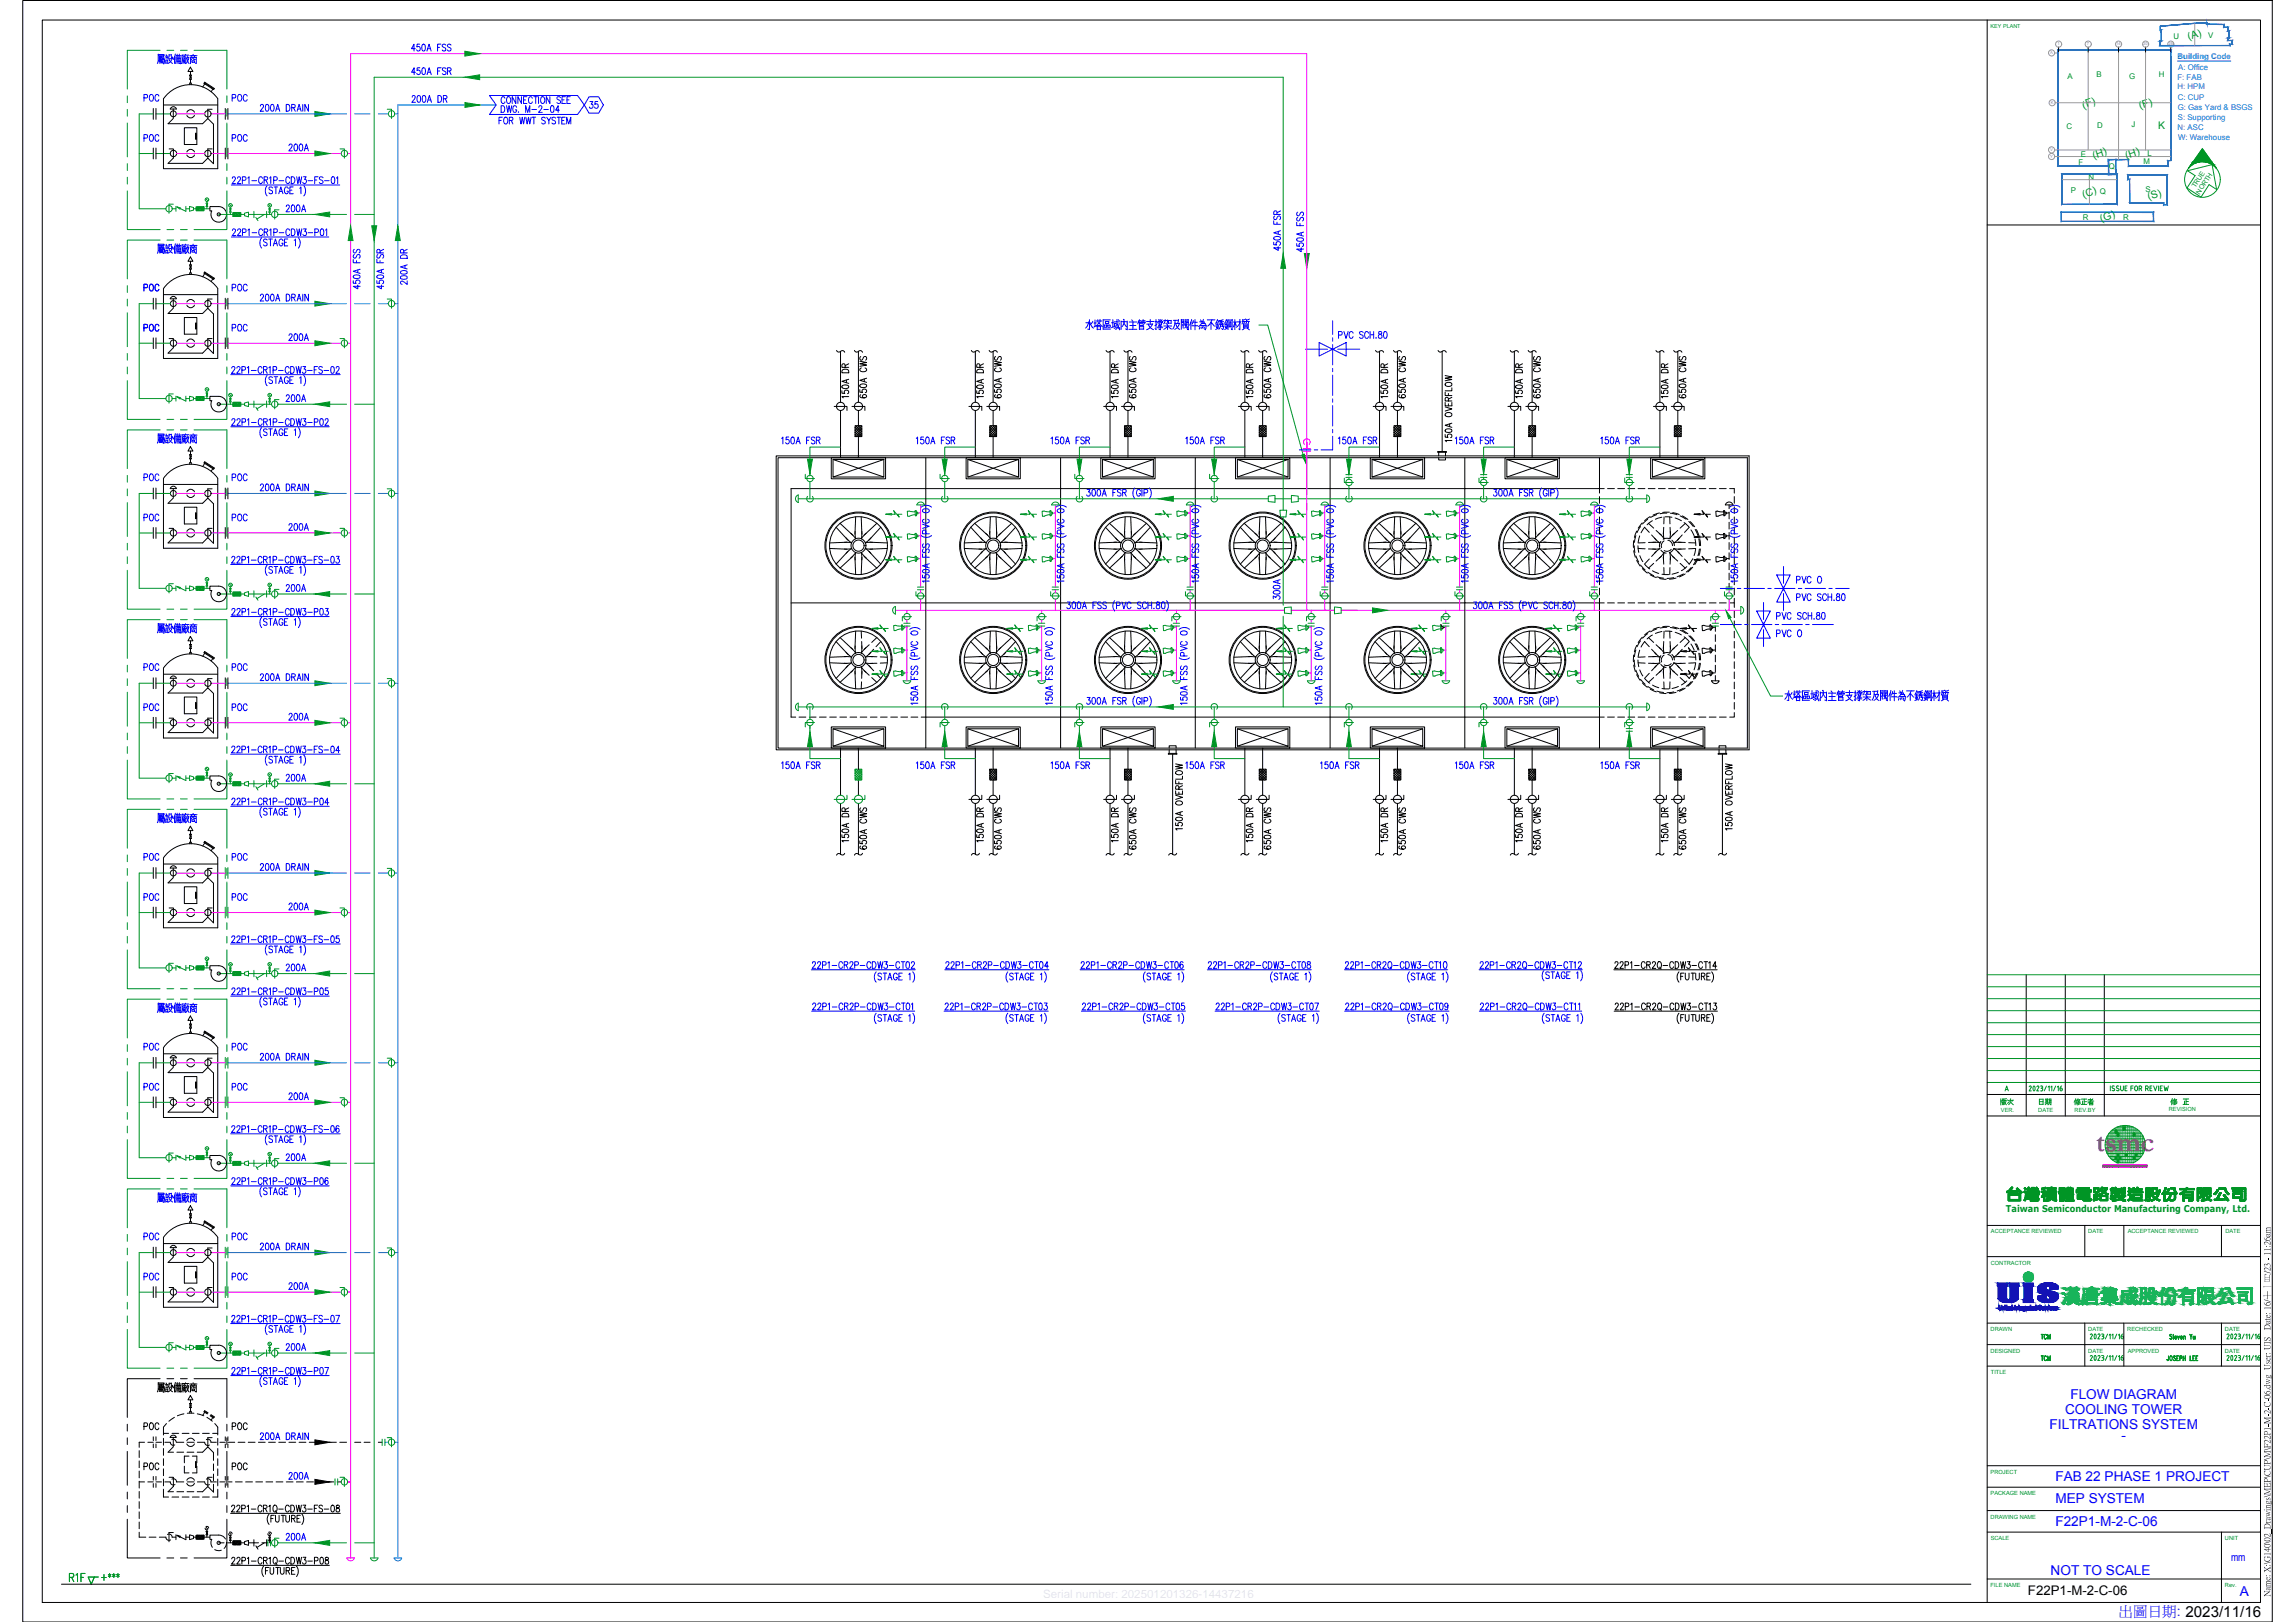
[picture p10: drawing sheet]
<svg xmlns="http://www.w3.org/2000/svg" width="841mm" height="594mm" viewBox="0 0 841 594" stroke-linecap="round" stroke-linejoin="round" font-family="sans-serif">
<defs><g id="words">
<text font-size="13.7" fill="#009525" x="728.5" y="406.8">版次</text>
<text font-size="11.9" fill="#009525" x="753.5" y="406">修正者</text>
<text font-size="10.2" fill="#ff003f" x="768.2" y="421.5">tsmc</text>
<text font-size="6.6" fill="#009525" x="24.3" y="580.7">R1F</text>
<text font-size="6.2" fill="#00f" x="103.7" y="565.5">200A</text>
<g font-size="5.7" fill="#00f">
<text x="149.6" y="19.8">450A FSS</text>
<text x="149.6" y="28.6">450A FSR</text>
<text x="51.5" y="38.5">POC</text>
<text x="149.6" y="38.8">200A DR</text>
<text x="214.8" y="40.9">35</text>
<text x="182.4" y="42.3">DWG. M-2-04</text>
<text x="51.5" y="52.9">POC</text>
<text x="84" y="52.9">POC</text>
<text x="104.8" y="56.4">200A</text>
<text x="103.7" y="78.7">200A</text>
<text x="470.3" y="92.8" transform="rotate(-90 470.3 92.8)">450A FSR</text>
<text x="478.7" y="93.5" transform="rotate(-90 478.7 93.5)">450A FSS</text>
<text x="51.5" y="107.9">POC</text>
<text x="141.5" y="106.9" transform="rotate(-90 141.5 106.9)">450A FSR</text>
<text x="150.3" y="105.5" transform="rotate(-90 150.3 105.5)">200A DR</text>
<text x="51.5" y="122.4">POC</text>
<text x="84" y="122.4">POC</text>
<text x="104.8" y="125.9">200A</text>
<text x="103.7" y="148.2">200A</text>
<text x="51.5" y="177.4">POC</text>
<text x="51.5" y="191.9">POC</text>
<text x="84" y="191.9">POC</text>
<text x="104.8" y="195.4">200A</text>
<text x="657.2" y="214.8">PVC O</text>
<text x="103.7" y="217.7">200A</text>
<text x="469.9" y="220.8" transform="rotate(-90 469.9 220.8)">300A</text>
<text x="649.8" y="234.6">PVC O</text>
<text x="51.5" y="246.9">POC</text>
<text x="51.5" y="261.4">POC</text>
<text x="84" y="261.4">POC</text>
<text x="104.8" y="264.9">200A</text>
<text x="103.7" y="287.2">200A</text>
<text x="51.5" y="316.4">POC</text>
<text x="51.5" y="330.9">POC</text>
<text x="84" y="330.9">POC</text>
<text x="104.8" y="334.4">200A</text>
<text x="103.7" y="356.7">200A</text>
<text x="51.5" y="385.9">POC</text>
<text x="51.5" y="400.4">POC</text>
<text x="84" y="400.4">POC</text>
<text x="104.8" y="403.9">200A</text>
<text x="103.7" y="426.2">200A</text>
<text x="51.5" y="455.4">POC</text>
<text x="51.5" y="469.9">POC</text>
<text x="84" y="469.9">POC</text>
<text x="104.8" y="473.4">200A</text>
<text x="104.8" y="542.9">200A</text>
</g>
<g font-size="5.7" fill="#009525">
<text x="84" y="38.5">POC</text>
<text x="84" y="107.9">POC</text>
<text x="84" y="177.4">POC</text>
<text x="84" y="246.9">POC</text>
<text x="84" y="316.4">POC</text>
<text x="84" y="385.9">POC</text>
<text x="746.1" y="406">日期</text>
<text x="84" y="455.4">POC</text>
<text x="36" y="580">+***</text>
</g>
<g font-size="5.7">
<text x="311.9" y="147.1" transform="rotate(-90 311.9 147.1)">150A DR</text>
<text x="318.6" y="147.1" transform="rotate(-90 318.6 147.1)">650A CWS</text>
<text x="361.2" y="147.1" transform="rotate(-90 361.2 147.1)">150A DR</text>
<text x="367.9" y="147.1" transform="rotate(-90 367.9 147.1)">650A CWS</text>
<text x="410.6" y="147.1" transform="rotate(-90 410.6 147.1)">150A DR</text>
<text x="417.3" y="147.1" transform="rotate(-90 417.3 147.1)">650A CWS</text>
<text x="460" y="147.1" transform="rotate(-90 460 147.1)">150A DR</text>
<text x="466.7" y="147.1" transform="rotate(-90 466.7 147.1)">650A CWS</text>
<text x="509.4" y="147.1" transform="rotate(-90 509.4 147.1)">150A DR</text>
<text x="516.1" y="147.1" transform="rotate(-90 516.1 147.1)">650A CWS</text>
<text x="558.8" y="147.1" transform="rotate(-90 558.8 147.1)">150A DR</text>
<text x="565.5" y="147.1" transform="rotate(-90 565.5 147.1)">650A CWS</text>
<text x="612.1" y="147.1" transform="rotate(-90 612.1 147.1)">150A DR</text>
<text x="618.8" y="147.1" transform="rotate(-90 618.8 147.1)">650A CWS</text>
<text x="311.9" y="309.7" transform="rotate(-90 311.9 309.7)">150A DR</text>
<text x="361.2" y="309.7" transform="rotate(-90 361.2 309.7)">150A DR</text>
<text x="410.6" y="309.7" transform="rotate(-90 410.6 309.7)">150A DR</text>
<text x="460" y="309.7" transform="rotate(-90 460 309.7)">150A DR</text>
<text x="509.4" y="309.7" transform="rotate(-90 509.4 309.7)">150A DR</text>
<text x="558.8" y="309.7" transform="rotate(-90 558.8 309.7)">150A DR</text>
<text x="612.1" y="309.7" transform="rotate(-90 612.1 309.7)">150A DR</text>
<text x="318.6" y="312.2" transform="rotate(-90 318.6 312.2)">650A CWS</text>
<text x="367.9" y="312.2" transform="rotate(-90 367.9 312.2)">650A CWS</text>
<text x="417.3" y="312.2" transform="rotate(-90 417.3 312.2)">650A CWS</text>
<text x="466.7" y="312.2" transform="rotate(-90 466.7 312.2)">650A CWS</text>
<text x="516.1" y="312.2" transform="rotate(-90 516.1 312.2)">650A CWS</text>
<text x="565.5" y="312.2" transform="rotate(-90 565.5 312.2)">650A CWS</text>
<text x="618.8" y="312.2" transform="rotate(-90 618.8 312.2)">650A CWS</text>
<text x="51.5" y="524.9">POC</text>
<text x="84" y="524.9">POC</text>
<text x="51.5" y="539.4">POC</text>
<text x="84" y="539.4">POC</text>
</g>
<g font-size="5.3" fill="#00f">
<text x="103.7" y="495.7">200A</text>
<text x="776.4" y="591.7">出圖日期: 2023/11/16</text>
</g>
<g font-size="5" fill="#00f">
<text x="758.7" y="512.3">FLOW DIAGRAM</text>
<text x="756.8" y="517.9">COOLING TOWER</text>
<text x="751.1" y="523.4">FILTRATIONS SYSTEM</text>
<text x="777.5" y="527.4">-</text>
<text x="753.2" y="542.6">FAB 22 PHASE 1 PROJECT</text>
<text x="753.2" y="550.4">MEP SYSTEM</text>
<text x="753.2" y="559">F22P1-M-2-C-06</text>
<text x="751.5" y="576.9">NOT TO SCALE</text>
<text x="820.8" y="584.7">A</text>
</g>
<g font-size="4.9" fill="#009525">
<text x="746.8" y="491.8">TCM</text>
<text x="746.8" y="499.5">TCM</text>
</g>
<text font-size="4.9" x="743.2" y="584">F22P1-M-2-C-06</text>
<text font-size="4" fill="#00f" x="817.6" y="571.6">mm</text>
<g font-size="3.8" fill="#009525">
<text x="802.1" y="14.7" transform="rotate(-18 802.1 14.7)">(A)</text>
<text x="763.5" y="39.8" transform="rotate(-18 763.5 39.8)">(F)</text>
<text x="784.3" y="39.8" transform="rotate(-18 784.3 39.8)">(F)</text>
<text x="790.8" y="47.3">K</text>
<text x="767.2" y="58.1" transform="rotate(-18 767.2 58.1)">(H)</text>
<text x="779.3" y="58.1" transform="rotate(-18 779.3 58.1)">(H)</text>
<text x="763.5" y="72.4" transform="rotate(-18 763.5 72.4)">(C)</text>
<text x="787.5" y="73.3" transform="rotate(-18 787.5 73.3)">(S)</text>
<text x="770" y="81.2" transform="rotate(-18 770 81.2)">(G)</text>
</g>
<text font-size="3.4" fill="#009525" x="735.1" y="443.9">Taiwan Semiconductor Manufacturing Company, Ltd.</text>
<g font-size="2.9" fill="#009525">
<text x="796.5" y="14.4">U</text>
<text x="809.2" y="13.8">V</text>
<text x="757.6" y="29.1">A</text>
<text x="768.2" y="28.4">B</text>
<text x="780.3" y="29">G</text>
<text x="791.1" y="28.2">H</text>
<text x="757.3" y="47.1">C</text>
<text x="768.5" y="47">D</text>
<text x="781.1" y="46.7">J</text>
<text x="762.6" y="57.4">E</text>
<text x="785.5" y="60">M</text>
<text x="786.9" y="57">L</text>
<text x="761.7" y="60.4">F</text>
<text x="765.4" y="65.9">N</text>
<text x="772.8" y="61.8">Q</text>
<text x="758.9" y="70.7">P</text>
<text x="769.5" y="70.9">Q</text>
<text x="786.2" y="70.2">S</text>
<text x="763.3" y="80.7">R</text>
<text x="778.1" y="80.7">R</text>
</g>
<g font-size="2.9" fill="#007fff">
<text x="798" y="21.8">Building Code</text>
<text x="797.9" y="29.1">F: FAB</text>
<text x="798.2" y="25.5">A: Office</text>
<text x="797.9" y="32.8">H: HPM</text>
<text x="798" y="36.5">C: CUP</text>
<text x="798" y="40.2">G: Gas Yard &amp; BSGS</text>
<text x="798" y="47.6">N: ASC</text>
<text x="798.1" y="43.9">S: Supporting</text>
<text x="798.2" y="51.3">W: Warehouse</text>
</g>
<g font-size="2.5" fill="#009525">
<text x="804.5" y="68.9" transform="rotate(-57 804.5 68.9)">TRUE</text>
<text x="806.2" y="71.3" transform="rotate(-57 806.2 71.3)">NORTH</text>
</g>
<g font-size="2.1" fill="#009525">
<text x="733.3" y="407.2">VER.</text>
<text x="746.9" y="407.2">DATE</text>
<text x="760.3" y="407.2">REV.BY</text>
<text x="794.8" y="406.8">REVISION</text>
<text x="729.6" y="451.8">ACCEPTANCE REVIEWED</text>
<text x="765.3" y="451.8">DATE</text>
<text x="779.7" y="451.8">ACCEPTANCE REVIEWED</text>
<text x="815.5" y="451.8">DATE</text>
<text x="729.5" y="463.1">CONTRACTOR</text>
<text x="729.5" y="487.5">DRAWN</text>
<text x="765.3" y="487.5">DATE</text>
<text x="779.6" y="487.5">RECHECKED</text>
<text x="815.3" y="487.5">DATE</text>
<text x="729.5" y="495.4">DESIGNED</text>
<text x="765.3" y="495.4">DATE</text>
<text x="779.7" y="495.4">APPROVED</text>
<text x="815.3" y="495.4">DATE</text>
<text x="729.6" y="503.3">TITLE</text>
<text x="729.5" y="539.8">PROJECT</text>
<text x="729.5" y="547.6">PACKAGE NAME</text>
<text x="729.5" y="556.2">DRAWING NAME</text>
<text x="729.5" y="564.1">SCALE</text>
<text x="815.3" y="564.1">UNIT</text>
<text x="729.4" y="581.3">FILE NAME</text>
<text x="815.3" y="581.3">Rev.</text>
</g>
<text font-size="2" fill="#009525" x="729.5" y="10.2">KEY PLANT</text>
<g font-size="1.6" fill="#989898">
<text x="754" y="16.7">1</text>
<text x="764.8" y="16.7">7</text>
<text x="775.5" y="16.7">14</text>
<text x="785.4" y="16.7">20</text>
<text x="794.6" y="16.7">26</text>
<text x="751.3" y="20">A</text>
<text x="751.5" y="38.2">K</text>
<text x="751.3" y="57.9">Y</text>
<text x="751.3" y="55.5">V</text>
</g>
</g></defs>
<!-- layer: G-ANNO-TEXT -->
<path d="M34.6 577.6l-1.2 2.6-1.1-2.6h3.7" fill="none" stroke="#009525" stroke-width=".37"/>
<!-- layer: M-FSR-PIPE -->
<g fill="none" stroke="#009525" stroke-width=".37">
<path d="M51 56.2h5.2M56.2 41.7h-5.2v34.8h9.8M57.1 56.2h5.3M57.1 41.7h5.3M63.1 76.5h1.4M68.1 76.5h1.4M70.9 76.5h1M74.7 76.5h2.2M80.1 78.5h5.3M88.2 78.5h1.4M91.1 78.5h1.9M97.7 78.5h1.8"/>
<path d="M101.8 78.5h25.2M130 78.5h7.1M56.2 111.2h-5.2v34.8h9.8M57.1 111.2h5.3M51 125.7h5.2M57.1 125.7h5.3M63.1 146h1.4M68.1 146h1.4M70.9 146h1M74.7 146h2.2M80.1 148.1h5.3M88.2 148.1h1.4"/>
<path d="M91.1 148.1h1.9M97.7 148.1h1.8M101.8 148.1h25.2M130 148.1h7.1M296.8 171v3.1M296.8 176.4v6.3M308 163.8h-11.2v6M346.2 171v3.1M346.2 176.4v6.3M357.4 163.8h-11.2v6M395.6 171v3.1M395.6 176.4v6.3"/>
<path d="M406.8 163.8h-11.2v6M445 171v3.1M445 176.4v6.3M456.2 163.8h-11.2v6M494.3 174.9v.6M494.3 177.9v4.8M505.5 163.8h-11.2v10M543.7 174.9v.6M543.7 177.9v4.8M554.9 163.8h-11.2v10M597.1 174.9v.6M597.1 177.9v4.8"/>
<path d="M608.3 163.8h-11.2v10M51 195.2h5.2M56.2 180.7h-5.2v34.8h9.8M57.1 195.2h5.3M57.1 180.7h5.3M291.9 181.6l.7-.3v2.8a1.46 1.46 0 0 1-.7-2.5zM292.5 182.7h172.3M296 181.8a1.21 1.21 0 0 0 0 1.7 1.21 1.21 0 0 0 1.7 0 1.21 1.21 0 0 0 0-1.7M345.4 181.8a1.21 1.21 0 0 0 0 1.7 1.21 1.21 0 0 0 1.7 0 1.21 1.21 0 0 0 0-1.7M394.7 181.8a1.21 1.21 0 0 0 0 1.7 1.21 1.21 0 0 0 1.7 0 1.21 1.21 0 0 0 0-1.7M444.1 181.8a1.21 1.21 0 0 0 0 1.7 1.21 1.21 0 0 0 1.7 0 1.21 1.21 0 0 0 0-1.7M467.2 182.7h6"/>
<path d="M470.2 186.9v-158.6h-333.1v542.3M470.2 189.3v32.4M475.7 182.7h127.8M493.5 181.8a1.21 1.21 0 0 0 0 1.7 1.21 1.21 0 0 0 1.7 0 1.21 1.21 0 0 0 0-1.7M542.9 181.8a1.21 1.21 0 0 0 0 1.7 1.21 1.21 0 0 0 1.7 0 1.21 1.21 0 0 0 0-1.7M596.2 181.8a1.21 1.21 0 0 0 0 1.7 1.21 1.21 0 0 0 1.7 0 1.21 1.21 0 0 0 0-1.7M603.5 181.3a1.46 1.46 0 0 1 1 1.4 1.46 1.46 0 0 1-1 1.4zM63.1 215.5h1.4M68.1 215.5h1.4M70.9 215.5h1M74.7 215.5h2.2M80.1 217.6h5.3"/>
<path d="M88.2 217.6h1.4M91.1 217.6h1.9M97.7 217.6h1.8M101.8 217.6h25.2M130 217.6h7.1M470.2 225.7v33.2M56.2 250.2h-5.2v34.8h9.8M57.1 250.2h5.3M291.9 257.9l.7-.4v2.8a1.46 1.46 0 0 1-.7-2.4zM292.5 258.9h311M296 259.8a1.21 1.21 0 0 1 0-1.7 1.21 1.21 0 0 1 1.7 0 1.21 1.21 0 0 1 0 1.7M296.8 258.9v4.6"/>
<path d="M345.4 259.8a1.21 1.21 0 0 1 0-1.7 1.21 1.21 0 0 1 1.7 0 1.21 1.21 0 0 1 0 1.7M346.2 258.9v4.6M394.7 259.8a1.21 1.21 0 0 1 0-1.7 1.21 1.21 0 0 1 1.7 0 1.21 1.21 0 0 1 0 1.7M395.6 258.9v4.6M444.1 259.8a1.21 1.21 0 0 1 0-1.7 1.21 1.21 0 0 1 1.7 0 1.21 1.21 0 0 1 0 1.7M445 258.9v4.6M493.5 259.8a1.21 1.21 0 0 1 0-1.7 1.21 1.21 0 0 1 1.7 0 1.21 1.21 0 0 1 0 1.7M494.3 258.9v4.6M542.9 259.8a1.21 1.21 0 0 1 0-1.7 1.21 1.21 0 0 1 1.7 0 1.21 1.21 0 0 1 0 1.7M543.7 258.9v4.6M596.2 259.8a1.21 1.21 0 0 1 0-1.7 1.21 1.21 0 0 1 1.7 0 1.21 1.21 0 0 1 0 1.7M597.1 258.9v4.6"/>
<path d="M603.5 257.5a1.46 1.46 0 0 1 1 1.4 1.46 1.46 0 0 1-1 1.4zM51 264.7h5.2M57.1 264.7h5.3M296.8 266.8v-1v12h11.2M346.2 265.8v12h11.2M395.6 265.8v12h11.2M445 265.8v12h11.2M494.3 265.8v12h11.2M543.7 265.8v12h11.2M597.1 267.8v10h11.2M597.1 265.8v1M63.1 285h1.4"/>
<path d="M68.1 285h1.4M70.9 285h1M74.7 285h2.2M80.1 287.1h5.3M88.2 287.1h1.4M91.1 287.1h1.9M97.7 287.1h1.8M101.8 287.1h25.2M130 287.1h7.1M56.2 319.8h-5.2v34.7h9.8M57.1 319.8h5.3M51 334.2h5.2"/>
<path d="M57.1 334.2h5.3M63.1 354.5h1.4M68.1 354.5h1.4M70.9 354.5h1M74.7 354.5h2.2M80.1 356.6h5.3M88.2 356.6h1.4M91.1 356.6h1.9M97.7 356.6h1.8M101.8 356.6h25.2M130 356.6h7.1M56.2 389.3h-5.2v34.7h9.8"/>
<path d="M57.1 389.3h5.3M51 403.7h5.2M57.1 403.7h5.3M63.1 424h1.4M68.1 424h1.4M70.9 424h1M74.7 424h2.2M80.1 426.1h5.3M88.2 426.1h1.4M91.1 426.1h1.9M97.7 426.1h1.8M101.8 426.1h25.2"/>
<path d="M130 426.1h7.1M56.2 458.8h-5.2v34.7h9.8M57.1 458.8h5.3M51 473.3h5.2M57.1 473.3h5.3M63.1 493.5h1.4M68.1 493.5h1.4M70.9 493.5h1M74.7 493.5h2.2M80.1 495.6h5.3M88.2 495.6h1.4M91.1 495.6h1.9"/>
<path d="M97.7 495.6h1.8M101.8 495.6h25.2M130 495.6h7.1M99.1 565.1h.4M101.8 565.1h25.2M130 565.1h7.1M135.7 570.6h2.8a1.46 1.46 0 0 1-1.4 1.1 1.46 1.46 0 0 1-1.4-1.1z"/>
</g>
<!-- layer: M-FSS-PIPE -->
<g fill="none" stroke="#f0f" stroke-width=".37">
<path d="M64.7 56.2h10.3M64.7 41.7h10.3M77.3 56.2h5.2M77.3 41.7h5.2M83.5 56.2h41.6M127.3 56.2h1.2M64.7 111.2h10.3M77.3 111.2h5.2M64.7 125.7h10.3M77.3 125.7h5.2M83.5 125.7h41.6M127.3 125.7h1.2"/>
<path d="M477.5 164.3h2.8M477.5 165.3h2.8M478 162.8a1.21 1.21 0 0 1 0-1.7 1.21 1.21 0 0 1 1.7 0 1.21 1.21 0 0 1 0 1.7M64.7 195.2h10.3M64.7 180.7h10.3M77.3 195.2h5.2M77.3 180.7h5.2M83.5 195.2h41.6M127.3 195.2h1.2M337.4 184.9v30.1M337.4 196.2l-1 .1M337.4 187.8l-1 .1"/>
<path d="M386.8 184.9v30.1M386.8 196.2l-1 .1M386.8 187.8l-1 .1M436.1 184.9v30.1M436.1 196.2l-1 .1M436.1 187.8l-1 .1M485.5 184.9v30.1M485.5 196.2l-1 .1M485.5 187.8l-1 .1M534.9 184.9v30.1M534.9 196.2l-1 .1M534.9 187.8l-1 .1"/>
<path d="M584.2 184.9v30.1M584.2 196.2l-.9 .1M584.2 187.8l-.9 .1M337.4 216v1.1M337.4 219.4v4.1M337.4 204.6h-1M386.8 216v1.1M386.8 219.4v4.1M386.8 204.6h-1M436.1 216v1.1M436.1 219.4v4.1M436.1 204.6h-1"/>
<path d="M485.5 216v1.1M485.5 219.4v4.1M485.5 204.6h-1M534.9 216v1.1M534.9 219.4v4.1M534.9 204.6h-1M584.2 216v1.1M584.2 219.4v4.1M584.2 204.6h-.9M633.6 216v1.1M633.6 219.4v4.1M328.1 223.5h142.6"/>
<path d="M332.4 223.5v1.2M332.4 227v1.3M332.4 229.3v20.1M332.4 238.1h-1M332.4 229.7l-1 .1M381.7 223.5v1.2M381.7 227v1.3M381.7 229.3v20.1M381.7 238.1h-1M381.7 229.7l-1 .1M431.1 223.5v1.2M431.1 227v1.3"/>
<path d="M431.1 229.3v20.1M431.1 238.1h-1M431.1 229.7l-1 .1M473.2 223.5h15.8M478.9 223.5v-203.8h-350.4v550.9M480.5 223.5v1.2M480.5 227v1.3M480.5 229.3v20.1M480.5 238.1h-1M480.5 229.7l-1 .1M497.5 223.5h-6h146.4M529.8 223.5v1.2"/>
<path d="M529.8 227v1.3M529.8 229.3v20.1M529.8 238.1h-.9M579.2 223.5v1.2M579.2 227v1.3M579.2 229.3v20.1M579.2 238.1h-.9M579.2 229.7l-.9 .1M628.6 223.5v1.2M628.6 227v1.3M64.7 250.2h10.3M77.3 250.2h5.2"/>
<path d="M332.4 246.4l-1 .1M381.7 246.4l-1 .1M431.1 246.4l-1 .1M480.5 246.4l-1 .1M529.8 246.4l-.9 .1M579.2 246.4l-.9 .1M64.7 264.7h10.3M77.3 264.7h5.2M83.5 264.7h41.6M127.3 264.7h1.2M64.7 319.8h10.3M77.3 319.8h5.2"/>
<path d="M64.7 334.2h10.3M77.3 334.2h5.2M83.5 334.2h41.6M127.3 334.2h1.2M64.7 389.3h10.3M77.3 389.3h5.2M64.7 403.7h10.3M77.3 403.7h5.2M83.5 403.7h41.6M127.3 403.7h1.2M64.7 458.8h10.3M77.3 458.8h5.2"/>
<path d="M64.7 473.3h10.3M77.3 473.3h5.2M83.5 473.3h41.6M127.3 473.3h1.2M127.3 542.8h1.2h-1.2M127.3 542.8h1.2M127.1 570.6h2.8a1.46 1.46 0 0 1-1.4 1.1 1.46 1.46 0 0 1-1.4-1.1z"/>
</g>
<!-- layer: M-CWTR-VAVE -->
<g fill="none" stroke="#009525" stroke-width=".37">
<path d="M124.6 54.5h1.6v3.4M141.9 40h1.6v3.4M63.5 74.8h-1.6v3.4M64.5 75.6v1.8M64.9 75.8l1.3 .4M64.9 75.8l1.1 .8M68.1 75.6v1.8l-3.2-1.6M69.5 75.6l1.4 .4v.9l-1.4 .5zM71.8 75.8l1.4 1.4M71.9 75.7h2.8v1.5h-2.8zM71.9 77.2l1.4-1.4 1.4 1.4M71.9 76.3l.8 .9"/>
<path d="M71.9 76.8l.3 .4M72.3 75.7l-.4 .4M72.3 75.7l1.4 1.5M72.6 75.8l-.7 .7M72.9 75.8l1.4 1.4M72.9 75.8l-1 1M73.7 75.8l1 1M73.7 75.8l-1.4 1.4M74 75.8l.7 .7M74.3 75.7l-1.4 1.5M74.4 75.7l.3 .4M74.7 76.8l-.3 .4"/>
<path d="M74.8 75.8l-1.4 1.4M74.8 76.3l-.9 .9M75.5 72.9l.6 .6M75.7 74.9l-.2-.5h.6l-.2 .5M75.7 75.2l-.2 .4h.6l-.2-.4M75.8 73.8v.6M75.8 75.6v.9M84.1 74.9l.6 .6M84.3 76.9l-.2-.4h.6l-.2 .4M84.3 77.2l-.2 .5h.6l-.2-.5M84.4 75.9v.6M84.4 77.7v.8"/>
<path d="M85.4 77.8h2.8v1.5h-2.8zM85.4 78.9l.3 .4M85.4 78.5l.7 .8M85.4 78.2l1 1.1M85.4 77.9l1.4 1.4M85.7 77.8l-.4 .4M85.9 77.8l1.3 1.5 1-1.1M86.2 77.8l-.9 .9M86.4 77.8l1.4 1.5M86.7 77.8l-1.4 1.4M86.9 77.8l1.4 1.4M87.2 77.8l-1.4 1.5"/>
<path d="M87.4 77.8l.8 .9M87.8 77.8l-1.5 1.5M87.9 77.8l.3 .4M88.2 78.9l-.4 .4M88.2 78.5l-.7 .8M88.2 77.9l-1.4 1.4M89.6 78.1l1.5-.4v1.7l-1.5-.4zM93 78.5h4.7M93 77.4v2.3M93.8 79.6l.7 1.2M96.9 78.5l-2.8 1.7M97.7 77.4v2.3"/>
<path d="M98.5 74.9l.6 .6M98.7 76.9l-.2-.4h.6l-.3 .4M98.7 77.2l-.2 .5h.6l-.3-.5M98.8 75.9v.6M98.8 77.7v.8M102.2 76.8h-1.5v3.4M141.9 109.5h1.6v3.4M124.6 124h1.6v3.4M63.5 144.3h-1.6v3.4M64.5 145.1v1.8M64.9 145.3l1.3 .4M64.9 145.3l1.1 .8"/>
<path d="M68.1 145.1v1.8l-3.2-1.6M69.5 145.1l1.4 .4v.9l-1.4 .4zM71.8 145.3l1.4 1.4M71.9 145.3h2.8v1.4h-2.8zM71.9 146.7l1.4-1.4 1.4 1.4M71.9 145.9l.8 .8M71.9 146.4l.3 .3M72.3 145.3l-.4 .3M72.3 145.3l1.4 1.4M72.6 145.3l-.7 .7M72.9 145.3l1.4 1.4M72.9 145.3l-1 1"/>
<path d="M73.7 145.3l1 1M73.7 145.3l-1.4 1.4M74 145.3l.7 .7M74.3 145.3l-1.4 1.4M74.4 145.3l.3 .3M74.7 146.4l-.3 .3M74.8 145.3l-1.4 1.4M74.8 145.9l-.9 .8M75.5 142.4l.6 .5M75.7 144.4l-.2-.5h.6l-.2 .5M75.7 144.7l-.2 .4h.6l-.2-.4M75.8 143.3v.6"/>
<path d="M75.8 145.1v.9M84.1 144.5l.6 .5M84.3 146.7l-.2 .5h.6l-.2-.5M84.3 146.5l-.2-.5h.6l-.2 .5M84.4 145.4v.6M84.4 147.2v.9M85.4 147.3h2.8v1.5h-2.8zM85.4 148.4l.3 .4M85.4 148.1l.7 .7M85.4 147.8l1 .9M85.4 147.4l1.4 1.3M85.7 147.3l-.4 .4"/>
<path d="M85.9 147.3l1.3 1.4 1-.9M86.2 147.3l-.9 .9M86.4 147.3l1.4 1.5M86.7 147.3l-1.4 1.4M86.9 147.3l1.4 1.4M87.2 147.3l-1.4 1.5M87.4 147.3l.8 .9M87.8 147.3l-1.5 1.4M87.9 147.3l.3 .4M88.2 148.4l-.4 .4M88.2 148.1l-.7 .7M88.2 147.4l-1.4 1.3"/>
<path d="M89.6 147.6l1.5-.4v1.7l-1.5-.4zM93 146.9v2.3M93 148.1h4.7M93.8 149.2l.7 1.1M96.9 148.1l-2.8 1.6M97.7 146.9v2.3M98.5 144.5l.6 .5M98.7 146.4l-.2-.4h.6l-.3 .4M98.7 146.7l-.2 .5h.6l-.3-.5M98.8 145.4v.6M98.8 147.2v.9M102.2 146.4h-1.5v3.3"/>
<path d="M141.9 179h1.6v3.4M295.1 173.7v1.6h3.4M344.5 173.7v1.6h3.4M393.9 173.7v1.6h3.4M443.3 173.7v1.6h3.4M492.6 175.1v1.6h3.4M542 175.1v1.6h3.4M595.4 175.1v1.6h3.4M124.6 193.5h1.6v3.4M336 184.9h2.8M336 184.9a1.46 1.46 0 0 1 1.4-1 1.46 1.46 0 0 1 1.4 1M385.4 184.9h2.7"/>
<path d="M385.4 184.9a1.46 1.46 0 0 1 1.4-1 1.46 1.46 0 0 1 1.4 1M434.7 184.9h2.8M434.7 184.9a1.46 1.46 0 0 1 1.4-1 1.46 1.46 0 0 1 1.4 1M464.8 181.7l2.4-.2v2.5l-2.4-.3zM469 186.9h2.5l-.2 2.4h-2zM473.2 181.5l2.5 .2v2l-2.5 .3zM484.1 184.9a1.46 1.46 0 0 1 1.4-1 1.46 1.46 0 0 1 1.4 1M484.1 184.9h2.8M533.5 184.9h2.7M533.5 184.9a1.46 1.46 0 0 1 1.4-1 1.46 1.46 0 0 1 1.4 1M582.9 184.9a1.46 1.46 0 0 1 1.4-1 1.46 1.46 0 0 1 1.4 1M582.9 184.9h2.7"/>
<path d="M63.5 213.8h-1.6v3.4M64.5 214.6v1.8M64.9 214.8l1.3 .4M64.9 214.8l1.1 .9M68.1 214.6v1.8l-3.2-1.6M69.5 214.6l1.4 .4v1l-1.4 .3zM71.8 214.9l1.4 1.3M71.9 214.8h2.8v1.4h-2.8zM71.9 216.2l1.4-1.4 1.4 1.4M71.9 215.4l.8 .8M71.9 215.9l.3 .3M72.3 214.8l-.4 .4"/>
<path d="M72.3 214.8l1.4 1.4M72.6 214.8l-.7 .7M72.9 214.8l1.4 1.4M72.9 214.8l-1 1M73.7 214.8l1 1M73.7 214.8l-1.4 1.4M74 214.8l.7 .7M74.3 214.8l-1.4 1.4M74.4 214.8l.3 .4M74.7 215.9l-.3 .3M74.8 214.9l-1.4 1.3M74.8 215.4l-.9 .8"/>
<path d="M75.5 211.9l.6 .5M75.7 213.9l-.2-.5h.6l-.2 .5M75.7 214.2l-.2 .4h.6l-.2-.4M75.8 212.8v.6M75.8 214.6v.9M84.1 214l.6 .5M84.3 216l-.2-.5h.6l-.2 .5M84.3 216.3l-.2 .4h.6l-.2-.4M84.4 214.9v.6M84.4 216.7v.9M85.4 216.8h2.8v1.5h-2.8zM85.4 217.9l.3 .4"/>
<path d="M85.4 217.6l.7 .6M85.4 217.3l1 .9M85.4 216.8l1.4 1.4M85.7 216.8l-.4 .4M85.9 216.8l1.3 1.4 1-.9M86.2 216.8l-.9 .9M86.4 216.8l1.4 1.5M86.7 216.8l-1.4 1.4M86.9 216.8l1.4 1.4M87.2 216.8l-1.4 1.5M87.4 216.8l.8 .9M87.8 216.8l-1.5 1.4"/>
<path d="M87.9 216.8l.3 .4M88.2 217.9l-.4 .4M88.2 217.6l-.7 .6M88.2 216.8l-1.4 1.4M89.6 217.1l1.5-.4v1.7l-1.5-.4zM93 216.4v2.3M93 217.6h4.7M93.8 218.7l.7 1.2M96.9 217.6l-2.8 1.7M97.7 216.4v2.3M98.5 214l.6 .5M98.7 216l-.2-.5h.6l-.3 .5"/>
<path d="M98.7 216.3l-.2 .4h.6l-.3-.4M98.8 214.9v.6M98.8 216.7v.9M102.2 215.9h-1.5v3.4M335.7 216.7v1.6h3.3M385 216.7v1.6h3.5M434.4 216.7v1.6h3.4M483.8 216.7v1.6h3.4M533.2 216.7v1.6h3.4M582.5 216.7v1.6h3.4M632 216.7v1.6h3.3M328.2 222.1a1.46 1.46 0 0 0-1.1 1.4 1.46 1.46 0 0 0 1.1 1.4l-.1-2.7"/>
<path d="M334.1 225.9h-3.4v1.5M383.4 225.9h-3.4v1.5M432.8 225.9h-3.4v1.5M470.7 222.6l2.5-.3v2.5l-2.5-.2zM482.2 225.9h-3.4v1.5M489 222.3l2.5 .3v2l-2.5 .2zM531.5 225.9h-3.3v1.5M580.9 225.9h-3.3v1.5M630.3 225.9h-3.4v1.5M637.9 222.1a1.46 1.46 0 0 1 1.1 1.4 1.46 1.46 0 0 1-1.1 1.4v-2.7M141.9 248.6h1.6v3.3M331 249.4h2.7"/>
<path d="M331 249.3a1.46 1.46 0 0 0 1.4 1.1 1.46 1.46 0 0 0 1.4-1.1M380.3 249.4h2.8M380.3 249.3a1.46 1.46 0 0 0 1.4 1.1 1.46 1.46 0 0 0 1.4-1.1M429.7 249.4h2.8M429.7 249.3a1.46 1.46 0 0 0 1.4 1.1 1.46 1.46 0 0 0 1.4-1.1M479.1 249.4h2.8M479.1 249.3a1.46 1.46 0 0 0 1.4 1.1 1.46 1.46 0 0 0 1.4-1.1M528.5 249.3a1.46 1.46 0 0 0 1.4 1.1 1.46 1.46 0 0 0 1.4-1.1M528.5 249.4h2.7M577.8 249.4h2.8M577.9 249.3a1.46 1.46 0 0 0 1.4 1.1 1.46 1.46 0 0 0 1.4-1.1M124.6 263h1.6v3.4"/>
<path d="M298.5 264.6h-3.4v1.6M347.9 264.6h-3.4v1.6M397.3 264.6h-3.4v1.6M446.7 264.6h-3.4v1.6M496 264.6h-3.4v1.6M545.4 264.6h-3.4v1.6M598.8 264.6h-3.4v1.6M63.5 283.3h-1.6v3.4M64.5 284.1v1.8M64.9 284.3l1.3 .4M64.9 284.3l1.1 .9M68.1 284.1v1.8l-3.2-1.6"/>
<path d="M69.5 284.1l1.4 .4v1l-1.4 .3zM71.8 284.4l1.4 1.3M71.9 284.3h2.8v1.4h-2.8zM71.9 285.7l1.4-1.4 1.4 1.4M71.9 284.9l.8 .8M71.9 285.3l.3 .4M72.3 284.3l-.4 .4M72.3 284.3l1.4 1.4M72.6 284.3l-.7 .7M72.9 284.3l1.4 1.4M72.9 284.3l-1 1M73.7 284.3l1 1"/>
<path d="M73.7 284.3l-1.4 1.4M74 284.3l.7 .7M74.3 284.3l-1.4 1.4M74.4 284.3l.3 .4M74.7 285.3l-.3 .4M74.8 284.4l-1.4 1.3M74.8 284.9l-.9 .8M75.5 281.4l.6 .6M75.7 283.4l-.2-.5h.6l-.2 .5M75.7 283.7l-.2 .5h.6l-.2-.5M75.8 282.3v.6M75.8 284.2v.8"/>
<path d="M84.1 283.5l.6 .5M84.3 285.5l-.2-.5h.6l-.2 .5M84.3 285.7l-.2 .5h.6l-.2-.5M84.4 284.4v.6M84.4 286.2v.9M85.4 286.4h2.8v1.4h-2.8zM85.4 287.4l.3 .4M85.4 287.1l.7 .7M85.4 286.7l1 1.1M85.4 286.4l1.4 1.4M85.7 286.4l-.4 .3M85.9 286.4l1.3 1.4 1-1.1"/>
<path d="M86.2 286.4l-.9 .8M86.4 286.4l1.4 1.4M86.7 286.4l-1.4 1.3M86.9 286.4l1.4 1.3M87.2 286.4l-1.4 1.4M87.4 286.4l.8 .8M87.8 286.4l-1.5 1.4M87.9 286.4l.3 .3M88.2 287.4l-.4 .4M88.2 287.1l-.7 .7M88.2 286.4l-1.4 1.4M89.6 286.6l1.5-.4v1.7l-1.5-.4z"/>
<path d="M93 285.9v2.3M93 287.1h4.7M93.8 288.1l.7 1.3M96.9 287.1l-2.8 1.7M97.7 285.9v2.3M98.5 283.5l.6 .5M98.7 285.5l-.2-.5h.6l-.3 .5M98.7 285.7l-.2 .5h.6l-.3-.5M98.8 284.4v.6M98.8 286.2v.9M102.2 285.4h-1.5v3.4M310.4 291.3v1.5h-4.7"/>
<path d="M313.4 281.7h2.4v4h-2.4zM313.4 282.2l2.4 2.5M313.4 283.1l2.4 2.5M313.4 284l1.6 1.7M313.4 284.9l.8 .8M313.7 281.7l2.1 2.1M314 281.7l-.6 .7M314.6 281.7l1.2 1.3M314.9 281.7l-1.5 1.6M315.5 281.7l.3 .4M315.8 281.7l-2.4 2.5M315.8 282.6l-2.4 2.4"/>
<path d="M315.8 283.4l-2.2 2.3M315.8 284.3l-1.3 1.4M315.8 285.2l-.5 .5M316.9 291.3v1.5h-4.7M82.5 317.8v3.9M83.5 317.8v3.9M141.9 318.1h1.6v3.4M82.5 332.2v4M83.5 332.2v4M124.6 332.5h1.6v3.4M63.5 352.8h-1.6v3.4M64.5 353.6v1.8"/>
<path d="M64.9 353.8l1.3 .4M64.9 353.8l1.1 .9M68.1 353.6v1.8l-3.2-1.6M69.5 353.6l1.4 .4v1l-1.4 .4zM71.8 353.8l1.4 1.4M71.9 353.8h2.8v1.4h-2.8zM71.9 355.2l1.4-1.4 1.4 1.4M71.9 354.4l.8 .8M72.3 353.8l-.4 .4M72.3 353.8l1.4 1.4M72.6 353.8l-.7 .7M72.9 353.8l1.4 1.4"/>
<path d="M72.9 353.8l-1 1.1 .3 .3M73.7 353.8l1 1-.3 .4M73.7 353.8l-1.4 1.4M74 353.8l.7 .7M74.3 353.8l-1.4 1.4M74.4 353.8l.3 .4M74.8 353.8l-1.4 1.4M74.8 354.4l-.9 .8M75.5 350.9l.6 .6M75.7 352.9l-.2-.5h.6l-.2 .5M75.7 353.2l-.2 .4h.6l-.2-.4M75.8 351.8v.6"/>
<path d="M75.8 353.6v.9M84.1 353l.6 .5M84.3 355l-.2-.5h.6l-.2 .5M84.3 355.2l-.2 .5h.6l-.2-.5M84.4 353.9v.6M84.4 355.7v.9M85.4 355.9h2.8v1.4h-2.8zM85.4 356.9l.3 .4M85.4 356.6l.7 .7M85.4 356.2l1 1.1M85.4 355.9l1.4 1.4M85.7 355.9l-.4 .3"/>
<path d="M85.9 355.9l1.3 1.4 1-1.1M86.2 355.9l-.9 .8M86.4 355.9l1.4 1.4M86.7 355.9l-1.4 1.3M86.9 355.9l1.4 1.3M87.2 355.9l-1.4 1.4M87.4 355.9l.8 .8M87.8 355.9l-1.5 1.4M87.9 355.9l.3 .3M88.2 356.9l-.4 .4M88.2 356.6l-.7 .7M88.2 355.9l-1.4 1.4"/>
<path d="M89.6 356.1l1.5-.4v1.7l-1.5-.3zM93 355.4v2.3M93 356.6h4.7M93.8 357.6l.7 1.3M96.9 356.6l-2.8 1.7M97.7 355.4v2.3M98.5 353l.6 .5M98.7 355l-.2-.5h.6l-.3 .5M98.7 355.2l-.2 .5h.6l-.3-.5M98.8 353.9v.6M98.8 355.7v.9M102.2 354.9h-1.5v3.4"/>
<path d="M82.5 387.3v4M83.5 387.3v4M141.9 387.6h1.6v3.4M82.5 401.8v3.9M83.5 401.8v3.9M124.6 402.1h1.6v3.3M63.5 422.3h-1.6v3.4M64.5 423.1v1.8M64.9 423.3l1.3 .4M64.9 423.3l1.1 .9M68.1 423.1v1.8l-3.2-1.6M69.5 423.1l1.4 .4v1l-1.4 .4z"/>
<path d="M71.8 423.3l1.4 1.4M71.9 423.3h2.8v1.4h-2.8zM71.9 424.7l1.4-1.4 1.4 1.4M71.9 423.9l.8 .8M72.3 423.3l-.4 .4M72.3 423.3l1.4 1.4M72.6 423.3l-.7 .7M72.9 423.3l1.4 1.4M72.9 423.3l-1 1.1 .3 .3M73.7 423.3l1 1-.3 .4M73.7 423.3l-1.4 1.4M74 423.3l.7 .7"/>
<path d="M74.3 423.3l-1.4 1.4M74.4 423.3l.3 .4M74.8 423.3l-1.4 1.4M74.8 423.9l-.9 .8M75.5 420.4l.6 .6M75.7 422.4l-.2-.4h.6l-.2 .4M75.7 422.7l-.2 .4h.6l-.2-.4M75.8 421.4v.6M75.8 423.1v.9M84.1 422.5l.6 .6M84.3 424.5l-.2-.5h.6l-.2 .5M84.3 424.7l-.2 .5h.6l-.2-.5"/>
<path d="M84.4 423.4v.6M84.4 425.2v.9M85.4 425.4h2.8v1.4h-2.8zM85.4 426.4l.3 .4M85.4 426.1l.7 .7M85.4 425.4l1.4 1.4M85.7 425.4l-.3 .4 1 1M85.9 425.4l1.3 1.4 1-1-.3-.4M86.2 425.4l-.9 .8M86.4 425.4l1.4 1.4M86.7 425.4l-1.4 1.3M86.9 425.4l1.4 1.3"/>
<path d="M87.2 425.4l-1.4 1.4M87.4 425.4l.8 .8M87.8 425.4l-1.5 1.4M88.2 426.4l-.4 .4M88.2 426.1l-.7 .7M88.2 425.4l-1.4 1.4M89.6 425.6l1.5-.4v1.7l-1.5-.3zM93 424.9v2.3M93 426.1h4.7M93.8 427.2l.7 1.2M96.9 426.1l-2.8 1.7M97.7 424.9v2.3"/>
<path d="M98.5 422.5l.6 .6M98.7 424.5l-.2-.5h.6l-.3 .5M98.7 424.7l-.2 .5h.6l-.3-.5M98.8 423.4v.6M98.8 425.2v.9M102.2 424.4h-1.5v3.4M82.5 456.8v3.9M83.5 456.8v3.9M141.9 457.1h1.6v3.4M82.5 471.3v3.9M83.5 471.3v3.9M124.6 471.6h1.6v3.4"/>
<path d="M63.5 491.8h-1.6v3.4M64.5 492.6v1.8M64.9 492.9l1.3 .3M64.9 492.9l1.1 .8M68.1 492.6v1.8l-3.2-1.5M69.5 492.6l1.4 .4v1l-1.4 .4zM71.8 492.9l1.4 1.3M71.9 492.8h2.8v1.4h-2.8zM71.9 494.2l1.4-1.4 1.4 1.4M71.9 493.4l.8 .8M71.9 493.9l.3 .3M72.3 492.8l-.4 .4"/>
<path d="M72.3 492.8l1.4 1.4M72.6 492.8l-.7 .7M72.9 492.8l1.4 1.4M72.9 492.8l-1 1M73.7 492.8l1 1M73.7 492.8l-1.4 1.4M74 492.8l.7 .7M74.3 492.8l-1.4 1.4M74.4 492.8l.3 .4M74.7 493.9l-.3 .3M74.8 492.9l-1.4 1.3M74.8 493.4l-.9 .8"/>
<path d="M75.5 489.9l.6 .6M75.7 491.9l-.2-.4h.6l-.2 .4M75.7 492.2l-.2 .4h.6l-.2-.4M75.8 490.9v.6M75.8 492.6v.9M84.1 492l.6 .6M84.3 494l-.2-.5h.6l-.2 .5M84.3 494.3l-.2 .4h.6l-.2-.4M84.4 492.9v.6M84.4 494.7v.9M85.4 494.8h2.8v1.5h-2.8zM85.4 495.9l.3 .4"/>
<path d="M85.4 495.6l.7 .7M85.4 494.9l1.4 1.4M85.7 494.9l-.3 .4 1 1M85.9 494.9l1.3 1.4 1-1-.3-.4M86.2 494.9l-.9 .8M86.4 494.9l1.4 1.4M86.7 494.9l-1.4 1.3M86.9 494.9l1.4 1.3M87.2 494.9l-1.4 1.4M87.4 494.9l.8 .8M87.8 494.9l-1.5 1.4M88.2 495.9l-.4 .4"/>
<path d="M88.2 495.6l-.7 .7M88.2 494.9l-1.4 1.4M89.6 495.1l1.5-.4v1.8l-1.5-.4zM93 494.4v2.4M93 495.6h4.7M93.8 496.7l.7 1.2M96.9 495.6l-2.8 1.7M97.7 494.4v2.4M98.5 492l.6 .6M98.7 494l-.2-.5h.6l-.3 .5M98.7 494.3l-.2 .4h.6l-.3-.4M98.8 492.9v.6"/>
<path d="M98.8 494.7v.9M102.2 493.9h-1.5v3.4M140 527.1v2.3M141.1 527.1v2.3M141.9 526.6h1.6v3.3M122.8 541.6v2.3M123.7 541.6v2.3M124.6 541.1h1.6v3.4M98.2 563.9v2.3M99.1 563.9v2.3M102.2 563.4h-1.5v3.4"/>
<circle cx="126.2" cy="56.2" r="1.16"/>
<circle cx="143.5" cy="41.7" r="1.16"/>
<circle cx="62" cy="76.4" r="1.16"/>
<circle cx="75.8" cy="73.1" r=".66"/>
<circle cx="75.8" cy="75" r=".15"/>
<circle cx="84.4" cy="75.2" r=".66"/>
<circle cx="84.4" cy="77.1" r=".15"/>
<circle cx="98.8" cy="75.2" r=".66"/>
<circle cx="98.8" cy="77.1" r=".15"/>
<circle cx="100.7" cy="78.5" r="1.16"/>
<circle cx="143.5" cy="111.2" r="1.16"/>
<circle cx="126.2" cy="125.7" r="1.16"/>
<circle cx="62" cy="146" r="1.16"/>
<circle cx="75.8" cy="142.7" r=".66"/>
<circle cx="75.8" cy="144.5" r=".15"/>
<circle cx="84.4" cy="144.7" r=".66"/>
<circle cx="84.4" cy="146.6" r=".15"/>
<circle cx="98.8" cy="144.7" r=".66"/>
<circle cx="98.8" cy="146.6" r=".15"/>
<circle cx="100.7" cy="148" r="1.16"/>
<circle cx="296.8" cy="175.3" r="1.16"/>
<circle cx="346.2" cy="175.3" r="1.16"/>
<circle cx="395.6" cy="175.3" r="1.16"/>
<circle cx="445" cy="175.3" r="1.16"/>
<circle cx="494.3" cy="176.7" r="1.16"/>
<circle cx="543.7" cy="176.7" r="1.16"/>
<circle cx="597.1" cy="176.7" r="1.16"/>
<circle cx="126.2" cy="195.2" r="1.16"/>
<circle cx="143.5" cy="180.7" r="1.16"/>
<circle cx="62" cy="215.5" r="1.16"/>
<circle cx="75.8" cy="212.2" r=".66"/>
<circle cx="75.8" cy="214" r=".15"/>
<circle cx="84.4" cy="214.2" r=".66"/>
<circle cx="84.4" cy="216.1" r=".15"/>
<circle cx="98.8" cy="214.2" r=".66"/>
<circle cx="98.8" cy="216.1" r=".15"/>
<circle cx="100.7" cy="217.5" r="1.16"/>
<circle cx="337.4" cy="218.3" r="1.16"/>
<circle cx="386.8" cy="218.3" r="1.16"/>
<circle cx="436.1" cy="218.3" r="1.16"/>
<circle cx="485.5" cy="218.3" r="1.16"/>
<circle cx="534.9" cy="218.3" r="1.16"/>
<circle cx="584.3" cy="218.3" r="1.16"/>
<circle cx="633.7" cy="218.3" r="1.16"/>
<circle cx="332.4" cy="225.8" r="1.16"/>
<circle cx="381.7" cy="225.8" r="1.16"/>
<circle cx="431.1" cy="225.8" r="1.16"/>
<circle cx="480.5" cy="225.8" r="1.16"/>
<circle cx="529.9" cy="225.8" r="1.16"/>
<circle cx="579.3" cy="225.8" r="1.16"/>
<circle cx="628.6" cy="225.8" r="1.16"/>
<circle cx="143.5" cy="250.2" r="1.16"/>
<circle cx="126.2" cy="264.7" r="1.16"/>
<circle cx="296.8" cy="264.6" r="1.16"/>
<circle cx="346.2" cy="264.6" r="1.16"/>
<circle cx="395.6" cy="264.6" r="1.16"/>
<circle cx="445" cy="264.6" r="1.16"/>
<circle cx="494.3" cy="264.6" r="1.16"/>
<circle cx="543.7" cy="264.6" r="1.16"/>
<circle cx="597.1" cy="264.6" r="1.16"/>
<circle cx="62" cy="285" r="1.16"/>
<circle cx="75.8" cy="281.7" r=".66"/>
<circle cx="75.8" cy="283.5" r=".15"/>
<circle cx="84.4" cy="283.7" r=".66"/>
<circle cx="84.4" cy="285.6" r=".15"/>
<circle cx="98.8" cy="283.7" r=".66"/>
<circle cx="98.8" cy="285.6" r=".15"/>
<circle cx="100.7" cy="287.1" r="1.16"/>
<circle cx="308" cy="292.8" r="1.5"/>
<circle cx="314.6" cy="292.8" r="1.5"/>
<circle cx="143.5" cy="319.7" r="1.16"/>
<circle cx="126.2" cy="334.2" r="1.16"/>
<circle cx="62" cy="354.5" r="1.16"/>
<circle cx="75.8" cy="351.1" r=".66"/>
<circle cx="75.8" cy="353" r=".15"/>
<circle cx="84.4" cy="353.2" r=".66"/>
<circle cx="84.4" cy="355.1" r=".15"/>
<circle cx="98.8" cy="353.2" r=".66"/>
<circle cx="98.8" cy="355.1" r=".15"/>
<circle cx="100.7" cy="356.6" r="1.16"/>
<circle cx="143.5" cy="389.2" r="1.16"/>
<circle cx="126.2" cy="403.7" r="1.16"/>
<circle cx="62" cy="424" r="1.16"/>
<circle cx="75.8" cy="420.7" r=".66"/>
<circle cx="75.8" cy="422.5" r=".15"/>
<circle cx="84.4" cy="422.7" r=".66"/>
<circle cx="84.4" cy="424.6" r=".15"/>
<circle cx="98.8" cy="422.7" r=".66"/>
<circle cx="98.8" cy="424.6" r=".15"/>
<circle cx="100.7" cy="426" r="1.16"/>
<circle cx="143.5" cy="458.8" r="1.16"/>
<circle cx="126.2" cy="473.2" r="1.16"/>
<circle cx="62" cy="493.5" r="1.16"/>
<circle cx="75.8" cy="490.2" r=".66"/>
<circle cx="75.8" cy="492" r=".15"/>
<circle cx="84.4" cy="492.2" r=".66"/>
<circle cx="84.4" cy="494.1" r=".15"/>
<circle cx="98.8" cy="492.2" r=".66"/>
<circle cx="98.8" cy="494.1" r=".15"/>
<circle cx="100.7" cy="495.5" r="1.16"/>
<circle cx="143.5" cy="528.2" r="1.16"/>
<circle cx="126.2" cy="542.7" r="1.16"/>
<circle cx="100.7" cy="565.1" r="1.16"/>
</g>
<!-- layer: M-CWTR-TEXT -->
<g fill="#009525" stroke="#009525" stroke-width=".37">
<path d="M115.4 78.5l5.4-.8v1.7z"/>
<path d="M115.4 40.8l5.4 .9-5.4 .9z"/>
<path d="M115.4 55.3l5.4 .9-5.4 .9z"/>
<path d="M170.3 28.3l5.5-.9v1.8z"/>
<path d="M170.3 18.8l5.5 .9-5.5 .8z"/>
<path d="M170.4 37.6l5.4 .9-5.4 .8z"/>
<path d="M128.5 82.7l.9 5.4h-1.8z"/>
<path d="M145.8 82.7l.9 5.4h-1.8z"/>
<path d="M470.2 92.9l.9 5.4h-1.8z"/>
<path d="M478 92.9h1.8l-.9 5.4z"/>
<path d="M494.3 268l.9 5.4h-1.8z"/>
<path d="M444 168.2h1.9l-.9 5.4z"/>
<path d="M424.6 258.9l5.4-.9v1.8z"/>
<path d="M424.6 182.7l5.4-.9v1.8z"/>
<path d="M503 222.6l5.4 .9-5.4 1z"/>
<path d="M445 268l.9 5.4h-1.9z"/>
<path d="M394.7 168.2h1.8l-.9 5.4z"/>
<path d="M395.6 268l.9 5.4h-1.8z"/>
<path d="M115.4 110.3l5.4 .9-5.4 .9z"/>
<path d="M115.4 124.8l5.4 .9-5.4 .9z"/>
<path d="M115.4 179.8l5.4 .9-5.4 .9z"/>
<path d="M115.4 194.3l5.4 .9-5.4 .9z"/>
<path d="M115.4 249.4l5.4 .8-5.4 .9z"/>
<path d="M115.4 263.8l5.4 .9-5.4 1z"/>
<path d="M542.8 168.2h1.8l-.9 5.4z"/>
<path d="M345.3 168.2h1.8l-.9 5.4z"/>
<path d="M346.2 268l.9 5.4h-1.8z"/>
<path d="M543.7 268l.9 5.4h-1.8z"/>
<path d="M597.1 268l.9 5.4h-1.8z"/>
<path d="M296.8 268l.9 5.4h-1.8z"/>
<path d="M295.9 168.2h1.8l-.9 5.4z"/>
<path d="M596.2 168.2h1.8l-.9 5.4z"/>
<path d="M115.4 318.8l5.4 1-5.4 .8z"/>
<path d="M115.4 333.3l5.4 .9-5.4 .9z"/>
<path d="M115.4 148.1l5.4-.9v1.7z"/>
<path d="M115.4 217.6l5.4-.9v1.8z"/>
<path d="M115.4 287.1l5.4-1v1.9z"/>
<path d="M115.4 356.6l5.4-.9v1.8z"/>
<path d="M115.4 565.1l5.4-.9v1.8z"/>
<path d="M115.4 388.3l5.4 1-5.4 .9z"/>
<path d="M115.4 402.9l5.4 .8-5.4 .9z"/>
<path d="M115.4 426.1l5.4-.9v1.8z"/>
<path d="M115.4 457.8l5.4 1-5.4 .9z"/>
<path d="M115.4 472.4l5.4 .9-5.4 .8z"/>
<path d="M115.4 495.6l5.4-.9v1.8z"/>
</g>
<!-- layer: M-HVAC-EQPM -->
<g fill="none" stroke="#000" stroke-width=".37">
<path d="M59.9 38.5h19.9M61.3 34.5a12.2 12.2 0 0 1 18.5 1.6v25.7h-19.9v-25.7zM63.5 39.9v3.5l-1.9 1.9h12.7l1.9-1.9 2 2.1v14.5l-2-2.1-1.9 1.9h-12.7l1.9-1.9M64.6 39.9a1.16 1.16 0 0 0-1.1-.8 1.16 1.16 0 0 0-1.1 .8h2.2M69.5 31v-.6h.6v.6M69.7 28.1l-.3-.6h.8l-.3 .6M69.7 28.5l-.3 .5h.8l-.3-.5M69.8 24.6l.9 1.6h-1.8zM69.8 26.2v1.3M69.8 29v1.4M74.9 30.3l3.5 2.3M75 30.1l3.5 2.3-.2 .4-3.5-2.3z"/>
<path d="M75 30.7l-.7 1.1M78 32.7l-.6 .9M62 54.5h1.5v3.4M67.6 46.8h4.5v6.1h-4.5zM68.5 56.8a1.5 1.5 0 0 0 1.4 .9 1.5 1.5 0 0 0 1.4-.9M68.5 55.6a1.5 1.5 0 0 1 1.4-.9 1.5 1.5 0 0 1 1.4 .9M68.5 42.3a1.5 1.5 0 0 0 1.4 .9 1.5 1.5 0 0 0 1.4-.9M68.5 41.1a1.5 1.5 0 0 1 1.4-.9 1.5 1.5 0 0 1 1.4 .9M71.7 48.7l.2 2.2zM77.7 40h-1.5v3.4M77.7 54.5h-1.5v3.4M76.9 75.7h3.3a2.86 2.86 0 0 1 2.8 3.3 2.86 2.86 0 0 1-3.7 2.2 2.86 2.86 0 0 1-1.7-4l-.7 .1z"/>
<path d="M69.7 97.6l-.3-.6h.8l-.3 .6M69.7 98l-.3 .5h.8l-.3-.5M69.8 94.1l.9 1.6h-1.8zM69.8 95.7v1.3M69.8 98.5v1.4M74.9 99.8l3.5 2.3M75 99.6l3.5 2.3-.2 .4-3.5-2.3zM59.9 105.7v25.6h19.9v-25.6M59.9 107.9h19.9M59.9 105.7a12.2 12.2 0 0 1 19.9 0M62.4 109.4h2.2M62.4 109.4a1.16 1.16 0 0 1 1.1-.8 1.16 1.16 0 0 1 1.1 .8"/>
<path d="M63.5 109.4v3.5l-1.9 1.9h12.7l1.9-1.9 2 2.1v14.5l-2-2.1-1.9 1.9h-12.7l1.9-1.9M67.6 116.3h4.5v6.1h-4.5zM68.5 111.8a1.5 1.5 0 0 0 1.4 .9 1.5 1.5 0 0 0 1.4-.9M68.5 110.6a1.5 1.5 0 0 1 1.4-.9 1.5 1.5 0 0 1 1.4 .9M69.5 100.5v-.6h.6v.6M71.7 118.3l.2 2.2zM75 100.2l-.7 1.2M77.7 109.5h-1.5v3.4M78 102.2l-.6 .9M62 124h1.5v3.4M68.5 126.3a1.5 1.5 0 0 0 1.4 .9 1.5 1.5 0 0 0 1.4-.9M68.5 125.1a1.5 1.5 0 0 1 1.4-.9 1.5 1.5 0 0 1 1.4 .9"/>
<path d="M77.7 124h-1.5v3.4M76.9 145.2h3.3a2.86 2.86 0 0 1 2.8 3.3 2.86 2.86 0 0 1-3.7 2.3 2.86 2.86 0 0 1-1.7-4h-.7zM59.9 177.4h19.9M61.3 173.5a12.2 12.2 0 0 1 18.5 1.7v25.6h-19.9v-25.6zM63.5 179v3.4l-1.9 1.9h12.7l1.9-1.9 2 2.1v14.5l-2-2.1-1.9 2h-12.7l1.9-2M64.6 178.9a1.16 1.16 0 0 0-1.1-.8 1.16 1.16 0 0 0-1.1 .8l2.2 .1M69.5 170v-.6h.6v.6M69.7 167.1l-.3-.5h.8l-.3 .5M69.7 167.4l-.3 .6h.8l-.3-.6M69.8 163.6l.9 1.6h-1.8zM69.8 165.2v1.4M69.8 168v1.4"/>
<path d="M74.9 169.3l3.5 2.3M75 169.1l3.5 2.3-.2 .4-3.5-2.2zM75 169.7l-.7 1.2M77.7 179h-1.5v3.4M78 171.7l-.6 .9M339.3 167.7v106.3M388.7 167.7v106.3M438 167.7v106.3M487.4 167.7v106.3M536.8 167.7v11.3h-246.9v83.7h1.7M586.1 167.7v12.9M587.9 179h-51.1v41.8h49.3"/>
<path d="M589.1 179h2.5M592.8 179h2.5M596.6 179h2.5M600.3 179h2.5M604 179h2.5M607.7 179h2.5M611.5 179h2.5M615.2 179h2.5M618.9 179h2.5M622.6 179h2.5M626.4 179h2.5M630.1 179h2.5"/>
<path d="M633.9 179h1.7v1.6M62 193.5h1.5v3.4M67.6 185.8h4.5v6.1h-4.5zM68.5 195.8a1.5 1.5 0 0 0 1.4 .9 1.5 1.5 0 0 0 1.4-.9M68.5 194.6a1.5 1.5 0 0 1 1.4-.9 1.5 1.5 0 0 1 1.4 .9M68.5 181.3a1.5 1.5 0 0 0 1.4 .9 1.5 1.5 0 0 0 1.4-.9M68.5 180.1a1.5 1.5 0 0 1 1.4-.9 1.5 1.5 0 0 1 1.4 .9M71.7 187.8l.2 2.2zM77.7 193.5h-1.5v3.4M306.4 193.1l4.3 4.7M307.8 191.7l4.7 4.3M309.4 198.6l2.7 .2"/>
<path d="M310.1 197l2 1.8M310.4 198.6l-6.4 .3M313.4 194.7l.2 2.6-1.8-2M313.6 189.3l-.3 6.4M315.6 189.3l.2 6.4M315.8 194.7l-.2 2.6 1.8-2M318.8 198.6l6.3 .3M319.1 197l-2 1.8 2.7-.2M321.3 191.7l-4.6 4.3M322.7 193.1l-4.3 4.7M355.8 193.1l4.3 4.7M357.2 191.7l4.7 4.3"/>
<path d="M359.4 197l2 1.8-2.6-.2M359.7 198.6l-6.3 .3M361.2 195.3l1.8 2M362.8 194.7l.1 2.6M362.9 189.3l-.2 6.4M365 189.3l.3 6.4M365.2 194.7l-.2 2.6M366.8 195.3l-1.8 2M368.1 198.6l6.4 .3M368.5 197l-2 1.8 2.7-.2M370.7 191.7l-4.7 4.3M372.2 193.1l-4.4 4.7"/>
<path d="M405.1 193.1l4.4 4.7M406.6 191.7l4.7 4.3M408.2 198.6l2.7 .2M408.8 197l2 1.8M409.2 198.6l-6.4 .3M412.2 194.7l.1 2.6-1.8-2M412.3 189.3l-.2 6.4M414.4 189.3l.2 6.4M414.6 194.7l-.2 2.6 1.8-2M417.5 198.6l6.4 .3M417.9 197l-2 1.8M418.6 198.6l-2.7 .2"/>
<path d="M420.1 191.7l-4.7 4.3M421.5 193.1l-4.3 4.7M454.5 193.1l4.4 4.7M456 191.7l4.7 4.3M458.2 197l2 1.8-2.7-.2M458.5 198.6l-6.3 .3M461.5 194.7l.2 2.6-1.8-2M461.7 189.3l-.3 6.4M463.8 189.3l.2 6.4M464 194.7l-.2 2.6M465.5 195.3l-1.7 2M466.9 198.6l6.4 .3"/>
<path d="M467.3 197l-2 1.8 2.7-.2M469.4 191.7l-4.6 4.3M470.9 193.1l-4.3 4.7M503.9 193.1l4.3 4.7M505.4 191.7l4.6 4.3M507.6 197l2 1.8-2.7-.2M507.9 198.6l-6.4 .3M509.3 195.3l1.8 2M510.9 194.7l.1 2.6M511.1 189.3l-.3 6.4M513.1 189.3l.3 6.4M513.3 194.7l-.1 2.6 1.7-2"/>
<path d="M516.3 198.6l6.3 .3M516.7 197l-2.1 1.8M517.3 198.6l-2.7 .2M518.8 191.7l-4.7 4.3M520.3 193.1l-4.3 4.7M553.3 193.1l4.3 4.7M554.7 191.7l4.7 4.3M557 197l2 1.8-2.7-.2M557.3 198.6l-6.4 .3M560.3 194.7l.1 2.6-1.7-2M560.5 189.3l-.3 6.4M562.5 189.3l.2 6.4"/>
<path d="M562.7 194.7l-.1 2.6M564.3 195.3l-1.8 2M565.7 198.6l6.4 .3M566 197l-2 1.8 2.7-.2M568.2 191.7l-4.7 4.3M569.7 193.1l-4.4 4.7M586.1 181.9v2.4M586.1 185.6v2.5M586.1 189.3v2.5M586.1 193.1v2.5M586.1 196.8v2.5M598.7 198l-.1 2.5"/>
<path d="M598.9 199.9l.2 2.5M599.5 196.2l-.5 2.4M599.8 194.5l-.9 2.4M600.2 199.9l.3 2.4M600.9 196.3l-.6 2.4M601.2 192.8l-1.3 2.2M601.8 191.5l-1.5 2M602.7 193.1l1.7 1.9M602.7 193.1l-1.3 2M602.9 198.8l-2.6 .1M603.8 190.2l-1.9 1.7M604.1 191.7l1.9 1.7"/>
<path d="M604.7 189.2l-2 1.5M605.2 195.9l1.8 1.9M605.5 190.7l-1.9 1.5M605.7 198.6l2.6 .2M606.3 197.1l2 1.8M606.7 198.6l-2.6 .1M606.9 194.3l1.9 1.7M607.1 188.5l-2.2 1M608.1 187.9l-2.3 .8M608.6 198.3l-.5 1.3 .1 .9M609 189.5l-2.4 .7M609.6 194.7l.2 2.7-1.8-2.1"/>
<path d="M609.7 193.1l-.1 2.6M609.8 198.1a2.1 2.1 0 0 0-.9 2.5M609.8 189.3l-.1 2.6M610.2 189.3l2.5 .2M610.8 187.9l-2.4 .3M611.2 197.9a1.99 1.99 0 0 1 1.7 2M611.7 197.3l-1.3-.1-.9 .3M611.8 187.6l-2.5 .1M611.9 189.3l.1 2.6M612 193.1l.1 2.6M612.1 188l2.5 .5M612.1 194.7l-.2 2.6 1.8-2"/>
<path d="M612.7 197.8l.7 1.1 .2 1M613 187.8l2.4 .6M613.9 189.7l2.3 1M614.8 194.3l-1.9 1.7M615.1 198.6l2.5 .1M615.4 197.1l-2 1.8M615.7 188.9l2.2 1.3M616.1 198.6l-2.7 .2M616.5 188.9l2 1.4M616.5 195.9l-1.8 1.9M617.2 191.4l1.8 1.7M617.6 191.7l-1.9 1.7"/>
<path d="M618.8 198.8l2.6 .1M618.9 191l1.6 1.8M619 193.1l-1.7 1.9M619.4 191.1l1.6 1.8M619.7 194.1l1.1 2.2M621.2 197.4l.3 2.5M621.2 193.9l1 2.3M621.7 194l.9 2.3M622.6 197.4l.2 2.5M622.9 197.5l.3 2.4M635.6 181.9v2.4M635.6 185.6v2.5"/>
<path d="M635.6 189.3v2.5M635.6 193.1v2.5M635.6 196.8v2.5M76.9 214.7h3.3a2.86 2.86 0 0 1 2.8 3.3 2.86 2.86 0 0 1-3.7 2.3 2.86 2.86 0 0 1-1.7-4h-.7zM304 200.9l6.4 .2M310.7 201.9l-4.3 4.7M311.8 204.4l1.8-2-.2 2.7M312.1 200.9l-2 1.8M312.1 200.9l-2.7 .2M312.5 203.8l-4.7 4.3M313.3 204.1l.3 6.4M315.8 204.1l-.2 6.4"/>
<path d="M316.7 203.8l4.6 4.3M317.4 204.4l-1.8-2 .2 2.7M318.4 201.9l4.3 4.7M319.8 201.1l-2.7-.2 2 1.8M325.1 200.9l-6.3 .2M353.4 200.9l6.3 .2M358.8 201.1l2.6-.2-2 1.8M360.1 201.9l-4.3 4.7M361.9 203.8l-4.7 4.3M362.7 204.1l.2 6.4M362.9 202.4l-.1 2.7M363 202.4l-1.8 2"/>
<path d="M365 202.4l1.8 2M365 202.4l.2 2.7M365.3 204.1l-.3 6.4M366 203.8l4.7 4.3M367.8 201.9l4.4 4.7M369.2 201.1l-2.7-.2 2 1.8M374.5 200.9l-6.4 .2M402.8 200.9l6.4 .2M409.5 201.9l-4.4 4.7M410.5 204.4l1.8-2-.1 2.7M410.8 200.9l-2 1.8M410.9 200.9l-2.7 .2"/>
<path d="M411.3 203.8l-4.7 4.3M412.1 204.1l.2 6.4M414.6 204.1l-.2 6.4M415.4 203.8l4.7 4.3M415.9 200.9l2.7 .2M415.9 200.9l2 1.8M416.2 204.4l-1.8-2 .2 2.7M417.2 201.9l4.3 4.7M423.9 200.9l-6.4 .2M452.2 200.9l6.3 .2M457.5 201.1l2.7-.2-2 1.8M458.9 201.9l-4.4 4.7"/>
<path d="M459.9 204.4l1.8-2-.2 2.7M460.7 203.8l-4.7 4.3M461.4 204.1l.3 6.4M463.8 202.4l1.7 2M463.8 202.4l.2 2.7M464 204.1l-.2 6.4M464.8 203.8l4.6 4.3M466.6 201.9l4.3 4.7M468 201.1l-2.7-.2 2 1.8M473.3 200.9l-6.4 .2M501.5 200.9l6.4 .2M506.9 201.1l2.7-.2-2 1.8"/>
<path d="M508.2 201.9l-4.3 4.7M510 203.8l-4.6 4.3M510.8 204.1l.3 6.4M511 202.4l-.1 2.7M511.1 202.4l-1.8 2M513.4 204.1l-.3 6.4M514.1 203.8l4.7 4.3M514.6 200.9l2.7 .2M514.6 200.9l2.1 1.8M514.9 204.4l-1.7-2 .1 2.7M516 201.9l4.3 4.7M522.6 200.9l-6.3 .2"/>
<path d="M550.9 200.9l6.4 .2M556.3 201.1l2.7-.2-2 1.8M557.6 201.9l-4.3 4.7M558.7 204.4l1.7-2-.1 2.7M559.4 203.8l-4.7 4.3M560.2 204.1l.3 6.4M562.5 202.4l1.8 2M562.6 202.4l.1 2.7M562.7 204.1l-.2 6.4M563.5 203.8l4.7 4.3M565.3 201.9l4.4 4.7M566.7 201.1l-2.7-.2 2 1.8"/>
<path d="M572.1 200.9l-6.4 .2M586.1 200.5v2.5M586.1 204.2v2.5M586.1 208v2.5M586.1 211.7v2.5M586.1 215.4v2.5M586.1 219.1v54.9M598.7 201.7l.6 2.4M599.5 203.6l1 2.3M599.8 205.2l1.2 2.1M600.3 200.9l2.6 .1M600.9 203.5l1.1 2.2"/>
<path d="M601.2 206.9l1.7 1.9M601.9 208.3l1.8 1.6M602.7 206.7l1.9 1.7M603.8 209.6l2.2 1.2M604.1 201.1h2.6M604.4 204.7l-1.7 1.9M604.7 210.5l2.3 1.1M605.6 209.1l2.3 .9M605.7 201.1l2.6-.2-2 1.8M606 206.3l-1.9 1.8M607 201.9l-1.8 1.9M607.2 211.3l2.4 .5"/>
<path d="M608 204.4l1.8-2-.2 2.7M608.2 211.9l2.4 .3M608.7 201.5l.8 .7 1.1 .4M608.8 203.8l-1.9 1.7M609 210.3l2.5 .2M609.6 204.1l.1 2.5M609.7 207.9l.1 2.6M612 207.9l-.1 2.6M612.1 204.1l-.1 2.5M612.4 201.2a2.05 2.05 0 0 1-2.5 .4M612.9 203.8l1.9 1.7M613.4 211.6l-2.5 .3"/>
<path d="M613.4 200.9l2.7 .2M613.4 201l-.6 .8-1.1 .7M613.4 200.9l2 1.8M613.7 204.4l-1.8-2 .2 2.7M614.2 211.7l-2.4 .4M614.7 201.9l1.8 1.9M615.1 209.6l-2.4 .7M615.7 206.3l1.9 1.8M616.9 210.2l-2.3 1.1M617.3 204.7l1.7 1.9M617.6 210.2l-2.2 1.1M617.6 201.1h-2.5"/>
<path d="M618.2 207.5l-2 1.5M619.8 207.9l-1.9 1.6M620.3 207.7l-1.8 1.8M620.4 204.6l-1.4 2M621.4 201.1l-.6 2.4M621.4 200.9l-2.6 .1M621.8 204.7l-1.2 2.2M622.2 204.6l-1.2 2.2M622.8 201.1l-.6 2.5M623.1 201.1l-.5 2.4M635.6 219.1v1.7h-1.7M635.6 200.5v2.5"/>
<path d="M635.6 204.2v2.5M635.6 208v2.5M635.6 211.7v2.5M635.6 215.4v2.5M69.5 239.5v-.6h.6v.6M69.7 236.6l-.3-.5h.8l-.3 .5M69.7 237l-.3 .5h.8l-.3-.5M69.8 233.1l.9 1.6h-1.8zM69.8 234.7v1.4M69.8 237.5v1.4M74.9 238.9l3.5 2.2M75 238.6l3.5 2.3-.2 .5-3.5-2.3z"/>
<path d="M75 239.2l-.7 1.2M289.9 220.8h246.9v53.2M306.4 235l4.3 4.7M307.8 233.5l4.7 4.4M310.1 238.9l2 1.8M313.4 236.5l.2 2.7-1.8-2M313.6 231.2l-.3 6.3M315.6 231.2l.1 2.5M315.8 235v2.5M315.8 236.5l-.2 2.7 1.8-2M318.5 236.1l-1.8 1.8M319.2 238.9l-2.1 1.8"/>
<path d="M320.2 237.8l-1.8 1.9M321.3 233.5l-1.9 1.8M322.7 235l-1.7 1.9M355.8 235l4.3 4.7M357.2 233.5l4.7 4.4M359.4 238.9l2.1 1.8-2.7-.2M361.2 237.2l1.8 2M362.8 236.5l.1 2.7M362.9 231.2l-.2 6.3M365 231.2l.3 6.3M365.2 236.5l-.2 2.7M366.8 237.2l-1.8 2"/>
<path d="M368.5 238.9l-2 1.8 2.7-.2M370.7 233.5l-4.7 4.4M372.2 235l-4.4 4.7M405.1 235l4.4 4.7M406.6 233.5l4.7 4.4M408.8 238.9l2 1.8M412.2 236.5l.1 2.7-1.8-2M412.3 231.2l-.2 6.3M414.4 231.2l.2 6.3M414.6 236.5l-.2 2.7 1.8-2M417.9 238.9l-2 1.8M420.1 233.5l-4.7 4.4"/>
<path d="M421.5 235l-4.3 4.7M454.5 235l4.4 4.7M456 233.5l4.7 4.4M458.2 238.9l2 1.8-2.7-.2M461.5 236.5l.2 2.7-1.8-2M461.7 231.2l-.3 6.3M463.8 231.2l.2 6.3M464 236.5l-.2 2.7M465.5 237.2l-1.7 2M467.3 238.9l-2 1.8 2.7-.2M469.4 233.5l-4.6 4.4M470.9 235l-4.3 4.7"/>
<path d="M503.9 235l4.3 4.7M505.4 233.5l4.6 4.4M507.6 238.9l2 1.8-2.7-.2M509.3 237.2l1.8 2M510.9 236.5l.1 2.7M511.1 231.2l-.3 6.3M513.1 231.2l.3 6.3M513.3 236.5l-.1 2.7 1.7-2M516.7 238.9l-2.1 1.8M518.8 233.5l-4.7 4.4M520.3 235l-4.3 4.7M553.3 235l4.3 4.7"/>
<path d="M554.7 233.5l4.7 4.4M557 238.9l2 1.8-2.7-.2M560.3 236.5l.1 2.7-1.7-2M560.5 231.2l-.3 6.3M562.5 231.2l.2 6.3M562.7 236.5l-.1 2.7M564.3 237.2l-1.8 2M566 238.9l-2 1.8 2.7-.2M568.2 233.5l-4.7 4.4M569.7 235l-4.4 4.7M586.1 220.8v41.9h-248.5M586.1 220.8h1.8"/>
<path d="M589.1 220.8h2.5M592.8 220.8h2.5M596.6 220.8h2.5M598.7 239.9l-.1 2.5M599.5 238.1l-.5 2.4M599.8 236.4l-.9 2.3M600.3 220.8h2.5M600.9 238.1l-.6 2.4M601.2 234.7l-1.3 2.2M601.8 233.4l-1.5 1.9M602.7 235l1.7 1.9M602.7 235l-1.3 2"/>
<path d="M603.8 232.1l-1.9 1.6M604 220.8h2.5M604.1 233.5l1.9 1.8M604.7 231.1l-2 1.4M605.2 237.8l1.8 1.9M605.5 232.6l-1.9 1.4M606.3 238.9l2 1.8M606.9 236.1l1.9 1.8M607.1 230.3l-2.2 1.1M607.7 220.8h2.5M608.1 229.8l-2.3 .7M609 231.3l-2.4 .7"/>
<path d="M609.6 236.5l.2 2.7-1.8-2M609.7 235l-.1 2.5M609.8 240a2.06 2.06 0 0 0-.9 2.5M609.8 231.2l-.1 2.5M610.2 231.2l2.5 .1M610.8 229.8l-2.4 .2M611.2 239.7a1.99 1.99 0 0 1 1.7 2M611.5 220.8h2.5M611.7 239.2l-1.3-.2-.9 .4M611.8 229.5h-2.5M611.9 231.2l.1 2.5M612 235l.1 2.5"/>
<path d="M612.1 236.5l-.2 2.7 1.8-2M612.1 229.8l2.5 .5M612.7 239.7l.7 1 .2 1M613 229.6l2.4 .7M613.9 231.6l2.3 1M614.8 236.1l-1.9 1.8M615.2 220.8h2.5M615.4 238.9l-2 1.8M615.7 230.8l2.2 1.2M616.5 230.8l2 1.3M616.5 237.8l-1.8 1.9M617.2 233.2l1.8 1.7"/>
<path d="M617.6 233.5l-1.9 1.8M618.9 232.8l1.6 1.9M618.9 220.8h2.5M619 235l-1.7 1.9M619.4 232.9l1.6 1.9M619.7 235.9l1.1 2.2M621.2 239.3l.3 2.4M621.2 235.8l1 2.3M621.7 235.9l.9 2.2M622.6 239.2l.2 2.5M622.6 220.8h2.5M622.9 239.3l.3 2.4"/>
<path d="M626.4 220.8h2.5M630.1 220.8h2.5M635.6 220.8v1.7M635.6 223.7v2.5M635.6 227.4v2.5M635.6 231.2v2.5M635.6 234.9v2.5M635.6 238.6v2.5M59.9 244.7v25.6h19.9v-25.6M59.9 246.9h19.9M59.9 244.6a12.2 12.2 0 0 1 19.9 0M63.5 248.4v3.5l-1.9 1.9h12.7l1.9-1.9 2 2.1v14.5l-2-2.1-1.9 1.9h-12.7l1.9-1.9"/>
<path d="M64.6 248.4a1.16 1.16 0 0 0-1.1-.8 1.16 1.16 0 0 0-1.1 .8h2.2M67.6 255.3h4.5v6.1h-4.5zM68.5 250.8a1.5 1.5 0 0 0 1.4 .9 1.5 1.5 0 0 0 1.4-.9M68.5 249.7a1.5 1.5 0 0 1 1.4-1 1.5 1.5 0 0 1 1.4 1M71.7 257.3l.2 2.2zM77.7 248.6h-1.5v3.3M78 241.2l-.6 .9M304 242.8l6.4 .2M309.4 240.5l2.7 .2M310.4 240.5l-6.4 .2M310.7 243.8l-4.3 4.7M311.8 246.3l1.8-2.1-.2 2.7"/>
<path d="M312.1 242.8l-2 1.7M312.1 242.8l-2.7 .1M312.5 245.6l-4.7 4.3M313.3 245.9l.3 6.4M315.7 249.7l-.1 2.6M315.8 245.9v2.6M316.7 245.6l1.8 1.7M317.4 246.3l-1.8-2 .2 2.6M318.4 243.8l1.8 1.9M318.8 240.5l2.6 .1M319.4 248.2l1.9 1.7M319.8 240.5l-2.7 .2"/>
<path d="M319.8 243l-2.7-.2 2.1 1.7M321 246.6l1.7 1.9M321.4 242.9l-2.6 .1M322.6 240.6l2.5 .1M325.1 242.8l-2.5 .1M353.4 242.8l6.3 .2M358.8 242.9l2.7-.1-2.1 1.7M359.7 240.5l-6.3 .2M360.1 243.8l-4.3 4.7M361.9 245.6l-4.7 4.3M362.7 245.9l.2 6.4M362.9 244.2l-.1 2.7"/>
<path d="M363 244.2l-1.8 2.1M365 244.2l1.8 2.1M365 244.2l.2 2.7M365.3 245.9l-.3 6.4M366 245.6l4.7 4.3M367.8 243.8l4.4 4.7M368.1 240.5l6.4 .2M369.2 242.9l-2.7-.1 2 1.7M374.5 242.8l-6.4 .2M402.8 242.8l6.4 .2M408.2 240.5l2.7 .2M409.2 240.5l-6.4 .2"/>
<path d="M409.5 243.8l-4.4 4.7M410.5 246.3l1.8-2.1-.1 2.7M410.8 242.8l-2 1.7M410.9 242.8l-2.7 .1M411.3 245.6l-4.7 4.3M412.1 245.9l.2 6.4M414.6 245.9l-.2 6.4M415.4 245.6l4.7 4.3M415.9 242.8l2.7 .1M415.9 242.8l2 1.7M416.2 246.3l-1.8-2.1 .2 2.7M417.2 243.8l4.3 4.7"/>
<path d="M417.5 240.5l6.4 .2M418.6 240.5l-2.7 .2M423.9 242.8l-6.4 .2M452.2 242.8l6.3 .2M457.5 242.9l2.7-.1-2 1.7M458.5 240.5l-6.3 .2M458.9 243.8l-4.4 4.7M459.9 246.3l1.8-2.1-.2 2.7M460.7 245.6l-4.7 4.3M461.4 245.9l.3 6.4M463.8 244.2l1.7 2.1M463.8 244.2l.2 2.7"/>
<path d="M464 245.9l-.2 6.4M464.8 245.6l4.6 4.3M466.6 243.8l4.3 4.7M466.9 240.5l6.4 .2M468 242.9l-2.7-.1 2 1.7M473.3 242.8l-6.4 .2M501.5 242.8l6.4 .2M506.9 242.9l2.7-.1-2 1.7M507.9 240.5l-6.4 .2M508.2 243.8l-4.3 4.7M510 245.6l-4.6 4.3M510.8 245.9l.3 6.4"/>
<path d="M511 244.2l-.1 2.7M511.1 244.2l-1.8 2.1M513.4 245.9l-.3 6.4M514.1 245.6l4.7 4.3M514.6 242.8l2.7 .1M514.6 242.8l2.1 1.7M514.9 246.3l-1.7-2.1 .1 2.7M516 243.8l4.3 4.7M516.3 240.5l6.3 .2M517.3 240.5l-2.7 .2M522.6 242.8l-6.3 .2M550.9 242.8l6.4 .2"/>
<path d="M556.3 242.9l2.7-.1-2 1.7M557.3 240.5l-6.4 .2M557.6 243.8l-4.3 4.7M558.7 246.3l1.7-2.1-.1 2.7M559.4 245.6l-4.7 4.3M560.2 245.9l.3 6.4M562.5 244.2l1.8 2.1M562.6 244.2l.1 2.7M562.7 245.9l-.2 6.4M563.5 245.6l4.7 4.3M565.3 243.8l4.4 4.7M565.7 240.5l6.4 .2"/>
<path d="M566.7 242.9l-2.7-.1 2 1.7M572.1 242.8l-6.4 .2M598.7 243.6l.6 2.4M598.9 241.7l.2 2.5M599.5 245.5l1 2.2M599.8 247.1l1.2 2.1M600.2 241.7l.3 2.5M600.3 242.8l2.6 .1M600.9 245.4l1.1 2.2M601.2 248.8l1.7 1.8M601.9 250.1l1.8 1.6M602.7 248.6l1.9 1.6"/>
<path d="M602.9 240.6l-2.6 .1M603.8 251.4l2.2 1.3M604.1 242.9l2.6 .1M604.4 246.6l-1.7 1.9M604.7 252.4l2.3 1M605.6 250.9l2.3 1M605.7 240.5l2.6 .2M605.7 243l2.6-.2-2 1.7M606 248.2l-1.9 1.7M606.7 240.5l-2.6 .1M607 243.8l-1.8 1.9M607.2 253.1l2.4 .5"/>
<path d="M608 246.3l1.8-2.1-.2 2.7M608.2 253.7l2.4 .3M608.6 240.1l-.5 1.4 .1 .8M608.7 243.3l.8 .8 1.1 .3M608.8 245.6l-1.9 1.7M609 252.2l2.5 .1M609.6 245.9l.1 2.6M609.7 249.7l.1 2.6M612 249.7l-.1 2.6M612.1 245.9l-.1 2.6M612.4 243a2.05 2.05 0 0 1-2.5 .5M612.9 245.6l1.9 1.7"/>
<path d="M613.4 242.8l2.7 .2M613.4 242.8l-.6 .8-1.1 .7M613.4 253.4l-2.5 .3M613.4 242.8l2 1.7M613.7 246.3l-1.8-2 .2 2.6M614.2 253.6l-2.4 .4M614.7 243.8l1.8 1.9M615.1 251.4l-2.4 .8M615.1 240.5l2.5 .1M615.7 248.2l1.9 1.7M616.1 240.5l-2.7 .2M616.9 252.1l-2.3 1"/>
<path d="M617.3 246.6l1.7 1.9M617.6 252l-2.2 1.2M617.6 242.9l-2.5 .1M618.2 249.4l-2 1.5M618.8 240.6l2.6 .1M619.8 249.7l-1.9 1.7M620.3 249.6l-1.8 1.7M620.4 246.4l-1.4 2.1M621.4 242.9l-.6 2.4M621.4 242.8l-2.6 .1M621.8 246.6l-1.2 2.1M622.2 246.5l-1.2 2.1"/>
<path d="M622.8 242.9l-.6 2.5M623.1 242.9l-.5 2.4M635.6 242.4v2.4M635.6 246.1v2.5M635.6 249.8v2.5M635.6 253.5v2.5M635.6 257.3v2.4M62 263h1.5v3.4M68.5 265.3a1.5 1.5 0 0 0 1.4 .9 1.5 1.5 0 0 0 1.4-.9M68.5 264.1a1.5 1.5 0 0 1 1.4-.9 1.5 1.5 0 0 1 1.4 .9M77.7 263h-1.5v3.4M292.8 262.7h2.5"/>
<path d="M296.6 262.7h2.4M300.3 262.7h2.5M304 262.7h2.5M307.8 262.7h2.4M311.5 262.7h2.4M315.2 262.7h2.5M318.9 262.7h2.5M322.7 262.7h2.4M326.4 262.7h2.5M330.1 262.7h2.5M333.8 262.7h2.5M586.1 262.7h1.8"/>
<path d="M589.1 262.7h2.5M592.8 262.7h2.5M596.6 262.7h2.5M600.3 262.7h2.5M604 262.7h2.5M607.7 262.7h2.5M611.5 262.7h2.5M615.2 262.7h2.5M618.9 262.7h2.5M622.6 262.7h2.5M626.4 262.7h2.5M630.1 262.7h2.5"/>
<path d="M635.6 261v1.7h-1.7M76.9 284.2h3.3a2.86 2.86 0 0 1 2.8 3.3 2.86 2.86 0 0 1-3.7 2.3 2.86 2.86 0 0 1-1.7-4h-.7zM59.9 316.5h19.9M61.3 312.5a12.2 12.2 0 0 1 18.5 1.7v25.6h-19.9v-25.6zM63.5 317.9v3.6l-1.9 1.9h12.7l1.9-1.9 2 2v14.5l-2-2.1-1.9 1.9h-12.7l1.9-1.9M64.6 317.9a1.16 1.16 0 0 0-1.1-.8 1.16 1.16 0 0 0-1.1 .8h2.2M68.5 319.2a1.5 1.5 0 0 1 1.4-1 1.5 1.5 0 0 1 1.4 1M69.5 309v-.6h.6v.6M69.7 306.1l-.3-.5h.8l-.3 .5M69.7 306.5l-.3 .6h.8l-.3-.6M69.8 302.6l.9 1.6h-1.8zM69.8 304.2v1.4"/>
<path d="M69.8 307.1v1.3M74.9 308.4l3.5 2.3M75 308.2l3.5 2.2-.2 .5-3.5-2.3zM75 308.8l-.7 1.1M77.7 318.1h-1.5v3.4M78 310.7l-.6 .9M62 332.5h1.5v3.4M67.6 324.8h4.5v6.1h-4.5zM68.5 334.8a1.5 1.5 0 0 0 1.4 .9 1.5 1.5 0 0 0 1.4-.9M68.5 333.6a1.5 1.5 0 0 1 1.4-.9 1.5 1.5 0 0 1 1.4 .9M68.5 320.3a1.5 1.5 0 0 0 1.4 .9 1.5 1.5 0 0 0 1.4-.9M71.7 326.7l.2 2.3z"/>
<path d="M77.7 332.5h-1.5v3.4M76.9 353.7h3.3a2.86 2.86 0 0 1 2.8 3.3 2.86 2.86 0 0 1-3.7 2.3 2.86 2.86 0 0 1-1.7-4h-.7zM69.5 378.5v-.6h.6v.6M69.7 375.6l-.3-.5h.8l-.3 .5M69.7 376l-.3 .5h.8l-.3-.5M69.8 372.1l.9 1.6h-1.8zM69.8 373.7v1.4M69.8 376.5v1.4M74.9 377.9l3.5 2.2M75 377.7l3.5 2.2-.2 .4-3.5-2.2zM75 378.3l-.7 1.1M59.9 386h19.9"/>
<path d="M61.3 382a12.2 12.2 0 0 1 18.5 1.7v25.6h-19.9v-25.6zM63.5 387.4v3.6l-1.9 1.9h12.7l1.9-1.9 2 2v14.5l-2-2.1-1.9 1.9h-12.7l1.9-1.9M64.6 387.4a1.16 1.16 0 0 0-1.1-.8 1.16 1.16 0 0 0-1.1 .8h2.2M67.6 394.3h4.5v6.1h-4.5zM68.5 389.8a1.5 1.5 0 0 0 1.4 1 1.5 1.5 0 0 0 1.4-1M68.5 388.7a1.5 1.5 0 0 1 1.4-1 1.5 1.5 0 0 1 1.4 1M71.7 396.3l.2 2.2zM77.7 387.6h-1.5v3.4M78 380.2l-.6 .9M62 402.1h1.5v3.3M68.5 404.3a1.5 1.5 0 0 0 1.4 .9 1.5 1.5 0 0 0 1.4-.9M68.5 403.2a1.5 1.5 0 0 1 1.4-1 1.5 1.5 0 0 1 1.4 1"/>
<path d="M77.7 402.1h-1.5v3.3M80.1 423.2h-3.2v1.6h.7M80.2 423.2a2.86 2.86 0 0 1 2.8 3.3 2.86 2.86 0 0 1-3.7 2.3 2.86 2.86 0 0 1-1.7-4M59.9 455.5h19.9M61.3 451.5a12.2 12.2 0 0 1 18.5 1.7v25.6h-19.9v-25.6zM63.5 457v3.5l-1.9 1.9h12.7l1.9-1.9 2 2v14.5l-2-2-1.9 1.9h-12.7l1.9-1.9M64.6 456.9a1.16 1.16 0 0 0-1.1-.8 1.16 1.16 0 0 0-1.1 .8l2.2 .1M68.5 459.3a1.5 1.5 0 0 0 1.4 1 1.5 1.5 0 0 0 1.4-1M68.5 458.2a1.5 1.5 0 0 1 1.4-.9 1.5 1.5 0 0 1 1.4 .9M69.5 448v-.6h.6v.6M69.7 445.1l-.3-.5h.8l-.3 .5M69.7 445.5l-.3 .5h.8l-.3-.5"/>
<path d="M69.8 441.6l.9 1.6h-1.8zM69.8 443.2v1.4M69.8 446v1.4M74.9 447.4l3.5 2.2M75 447.2l3.5 2.2-.2 .4-3.5-2.2zM75 447.8l-.7 1.1M77.7 457.1h-1.5v3.4M78 449.7l-.6 1M62 471.6h1.5v3.4M67.6 463.8h4.5v6.2h-4.5zM68.5 473.8a1.5 1.5 0 0 0 1.4 .9 1.5 1.5 0 0 0 1.4-.9M68.5 472.7a1.5 1.5 0 0 1 1.4-1 1.5 1.5 0 0 1 1.4 1"/>
<path d="M71.7 465.8l.2 2.2zM77.7 471.6h-1.5v3.4M76.9 492.7h3.3a2.86 2.86 0 0 1 2.8 3.3 2.86 2.86 0 0 1-3.7 2.3 2.86 2.86 0 0 1-1.7-4h-.7zM63.9 519.1l-2 1.4M67.4 517.8l-2.4 .8M68.6 517.6h2.5M69.5 517.5v-.6h.6v.6M69.7 514.7l-.3-.6h.8l-.3 .6M69.7 515l-.3 .5h.8l-.3-.5M69.8 511.1l.9 1.6h-1.8zM69.8 512.7v1.4M69.8 515.5v1.4"/>
<path d="M72.3 517.8l2.4 .8M74.9 516.9l1.2 .8M75 517.3l-.7 1.1M75.8 519.1l2 1.4M76.2 517.5l-1.2-.8-.2 .4 1.2 .8M77.2 518.3l1.2 .8M77.3 518.1l1.2 .8-.2 .5-1.3-.8M78 519.2l-.6 1M59.9 526.8v2.5M59.9 530.5v2.5M59.9 525h1.9M62.4 528.3v.1a1.11 1.11 0 0 0 1.7 .8"/>
<path d="M62.7 525.9a1.19 1.19 0 0 1 1.9 .6h-2.2zM62.9 527.3a1.1 1.1 0 0 1 1.7 .9M63 525h2.5M63.5 526.5v3.4l-1.9 2h2M64.8 531.9h2.5M66.8 525h2.5M67.6 537v2.5h1.7M68.5 528.8a1.51 1.51 0 0 0 1.3 1 1.51 1.51 0 0 0 1.4-1M68.5 527.7a1.51 1.51 0 0 1 1.3-.9 1.51 1.51 0 0 1 1.4 .9M68.5 531.9h2.5M69.3 533.3h-1.7v2.5M70.5 533.3h1.6v2.5"/>
<path d="M70.5 525h2.5M71.7 535.3l.2 2.2zM72.1 537v2.5h-1.6M72.3 531.9h2l1.9-2 2 2.1v2.9M74.2 525h2.5M75 528.3v.1a1.17 1.17 0 0 0 1.8 .9M75.6 527.3a1.14 1.14 0 0 1 1.7 .9M77.7 526.6h-1.5v3.3M77.9 525h1.9M78.2 536.2v2.4M78.2 539.9v2.4M78.7 521.4l1.1 1.3v2.9"/>
<path d="M79.8 526.8v2.5M79.8 530.5v2.5M79.8 534.3v2.5M79.8 538v2.5M59.9 541.7v2.5M59.9 545.4v2.9h1.9M62 541.1h1.5v3.4M62.4 542.8v.1a1.17 1.17 0 0 0 1.7 .8M63 541.8a1.14 1.14 0 0 1 1.7 1M63 548.3h2.5M63.5 544.5l-1.9 1.9h2M64.8 546.4h2.5"/>
<path d="M66.8 548.3h2.5M68.5 543.3a1.51 1.51 0 0 0 1.3 1 1.51 1.51 0 0 0 1.4-1M68.5 542.2a1.51 1.51 0 0 1 1.3-1 1.51 1.51 0 0 1 1.4 1M68.5 546.4h2.5M70.5 548.3h2.5M74.2 548.3h2.5M75 542.8v.1a1.17 1.17 0 0 0 1.8 .8M75.6 541.8a1.14 1.14 0 0 1 1.7 1M77.7 541.1h-1.5v3.4M78.2 543.6v2.9l-2-2-1.9 1.9h-2M79.8 541.7v2.5M79.8 545.4v2.9h-1.9"/>
<path d="M78.7 567.5l1.1 .4 1.3-.1M82.6 563.7l-.9-1-1-.4-3.8-.1v1.6h.7l-.3 1.6 .5 1.3M83 564.9l-.2 1.2-.7 1"/>
<circle cx="69.8" cy="28.3" r=".19"/>
<circle cx="63.5" cy="41.7" r="1.08"/>
<circle cx="63.6" cy="56.2" r="1.16"/>
<circle cx="76.2" cy="41.7" r="1.16"/>
<circle cx="76.2" cy="56.2" r="1.16"/>
<circle cx="80.2" cy="78.5" r=".57"/>
<circle cx="69.8" cy="97.8" r=".19"/>
<circle cx="63.5" cy="111.2" r="1.08"/>
<circle cx="76.2" cy="111.2" r="1.16"/>
<circle cx="63.6" cy="125.7" r="1.16"/>
<circle cx="76.2" cy="125.7" r="1.16"/>
<circle cx="80.2" cy="148" r=".57"/>
<circle cx="69.8" cy="167.3" r=".19"/>
<circle cx="63.5" cy="180.7" r="1.08"/>
<circle cx="63.6" cy="195.2" r="1.16"/>
<circle cx="76.2" cy="195.2" r="1.16"/>
<circle cx="76.2" cy="180.7" r="1.16"/>
<circle cx="314.6" cy="199.8" r="12.3"/>
<circle cx="314.6" cy="199.8" r="12"/>
<circle cx="314.6" cy="199.8" r="10.6"/>
<circle cx="314.6" cy="199.8" r="2.05"/>
<circle cx="314.6" cy="199.8" r="2.73"/>
<circle cx="364" cy="199.8" r="12.3"/>
<circle cx="364" cy="199.8" r="12"/>
<circle cx="364" cy="199.8" r="10.6"/>
<circle cx="364" cy="199.8" r="2.05"/>
<circle cx="364" cy="199.8" r="2.73"/>
<circle cx="413.4" cy="199.8" r="12.3"/>
<circle cx="413.4" cy="199.8" r="12"/>
<circle cx="413.4" cy="199.8" r="10.6"/>
<circle cx="413.4" cy="199.8" r="2.05"/>
<circle cx="413.4" cy="199.8" r="2.73"/>
<circle cx="462.7" cy="199.8" r="12.3"/>
<circle cx="462.7" cy="199.8" r="12"/>
<circle cx="462.7" cy="199.8" r="10.6"/>
<circle cx="462.7" cy="199.8" r="2.05"/>
<circle cx="462.7" cy="199.8" r="2.73"/>
<circle cx="512.1" cy="199.8" r="12.3"/>
<circle cx="512.1" cy="199.8" r="12"/>
<circle cx="512.1" cy="199.8" r="10.6"/>
<circle cx="512.1" cy="199.8" r="2.05"/>
<circle cx="512.1" cy="199.8" r="2.73"/>
<circle cx="561.5" cy="199.8" r="12.3"/>
<circle cx="561.5" cy="199.8" r="12"/>
<circle cx="561.5" cy="199.8" r="10.6"/>
<circle cx="561.5" cy="199.8" r="2.05"/>
<circle cx="561.5" cy="199.8" r="2.73"/>
<circle cx="80.2" cy="217.5" r=".57"/>
<circle cx="69.8" cy="236.8" r=".19"/>
<circle cx="63.5" cy="250.2" r="1.08"/>
<circle cx="76.2" cy="250.2" r="1.16"/>
<circle cx="314.6" cy="241.7" r="12.3"/>
<circle cx="314.6" cy="241.7" r="12"/>
<circle cx="314.6" cy="241.7" r="10.6"/>
<circle cx="314.6" cy="241.7" r="2.05"/>
<circle cx="314.6" cy="241.7" r="2.73"/>
<circle cx="364" cy="241.7" r="12.3"/>
<circle cx="364" cy="241.7" r="12"/>
<circle cx="364" cy="241.7" r="10.6"/>
<circle cx="364" cy="241.7" r="2.05"/>
<circle cx="364" cy="241.7" r="2.73"/>
<circle cx="413.4" cy="241.7" r="12.3"/>
<circle cx="413.4" cy="241.7" r="12"/>
<circle cx="413.4" cy="241.7" r="10.6"/>
<circle cx="413.4" cy="241.7" r="2.05"/>
<circle cx="413.4" cy="241.7" r="2.73"/>
<circle cx="462.7" cy="241.7" r="12.3"/>
<circle cx="462.7" cy="241.7" r="12"/>
<circle cx="462.7" cy="241.7" r="10.6"/>
<circle cx="462.7" cy="241.7" r="2.05"/>
<circle cx="462.7" cy="241.7" r="2.73"/>
<circle cx="512.1" cy="241.7" r="12.3"/>
<circle cx="512.1" cy="241.7" r="12"/>
<circle cx="512.1" cy="241.7" r="10.6"/>
<circle cx="512.1" cy="241.7" r="2.05"/>
<circle cx="512.1" cy="241.7" r="2.73"/>
<circle cx="561.5" cy="241.7" r="12.3"/>
<circle cx="561.5" cy="241.7" r="12"/>
<circle cx="561.5" cy="241.7" r="10.6"/>
<circle cx="561.5" cy="241.7" r="2.05"/>
<circle cx="561.5" cy="241.7" r="2.73"/>
<circle cx="63.6" cy="264.7" r="1.16"/>
<circle cx="76.2" cy="264.7" r="1.16"/>
<circle cx="80.2" cy="287.1" r=".57"/>
<circle cx="63.5" cy="319.7" r="1.08"/>
<circle cx="69.8" cy="306.3" r=".19"/>
<circle cx="76.2" cy="319.7" r="1.16"/>
<circle cx="63.6" cy="334.2" r="1.16"/>
<circle cx="76.2" cy="334.2" r="1.16"/>
<circle cx="80.2" cy="356.6" r=".57"/>
<circle cx="69.8" cy="375.8" r=".19"/>
<circle cx="63.5" cy="389.2" r="1.08"/>
<circle cx="76.2" cy="389.2" r="1.16"/>
<circle cx="63.6" cy="403.7" r="1.16"/>
<circle cx="76.2" cy="403.7" r="1.16"/>
<circle cx="80.2" cy="426" r=".57"/>
<circle cx="63.5" cy="458.8" r="1.08"/>
<circle cx="69.8" cy="445.3" r=".19"/>
<circle cx="76.2" cy="458.8" r="1.16"/>
<circle cx="63.6" cy="473.2" r="1.16"/>
<circle cx="76.2" cy="473.2" r="1.16"/>
<circle cx="80.2" cy="495.5" r=".57"/>
<circle cx="69.8" cy="514.8" r=".18"/>
<circle cx="80.1" cy="565.1" r=".59"/>
</g>
<!-- layer: M-CWTR-VAVE -->
<g fill="none" stroke="#000" stroke-width=".37">
<path d="M56.2 39.7v4M57.1 39.7v4M82.5 39.7v4M83.5 39.7v4M56.2 54.2v4M57.1 54.2v4M82.5 54.2v4M83.5 54.2v4M56.2 109.2v4M57.1 109.2v4M82.5 109.2v4M83.5 109.2v4"/>
<path d="M56.2 123.8v3.9M57.1 123.8v3.9M82.5 123.8v3.9M83.5 123.8v3.9M305.7 148.9h4.7v1.4M312.2 148.9h4.7v1.4M313.4 155.9h2.4v4h-2.4zM313.4 156.6l2.4 2.5M313.4 157.5l2.4 2.4M313.4 158.3l1.5 1.6M313.4 159.2l.6 .7M313.6 155.9l2.2 2.3"/>
<path d="M314.2 155.9l-.8 .9M314.5 155.9l1.3 1.4M315 155.9l-1.6 1.7M315.3 155.9l.5 .5M315.8 156l-2.4 2.5M315.8 156.9l-2.4 2.5M315.8 157.8l-2.1 2.1M315.8 158.7l-1.2 1.2M315.8 159.5l-.3 .4M355 148.9h4.8v1.4M361.6 148.9h4.7v1.4M362.7 155.9h2.5v4h-2.5z"/>
<path d="M362.7 156.6l2.5 2.5M362.7 157.5l2.5 2.4M362.7 158.3l1.6 1.6M362.7 159.2l.7 .7M363 155.9l2.2 2.3M363.6 155.9l-.9 .9M363.9 155.9l1.3 1.4M364.4 155.9l-1.7 1.7M364.7 155.9l.5 .5M365.2 156l-2.5 2.5M365.2 156.9l-2.5 2.5M365.2 157.8l-2.1 2.1"/>
<path d="M365.2 158.7l-1.2 1.2M365.2 159.5l-.3 .4M404.5 148.9h4.7v1.4M411 148.9h4.7v1.4M412.1 155.9h2.5v4h-2.5zM412.1 156.6l2.5 2.5M412.1 157.5l2.5 2.4M412.1 158.3l1.6 1.6M412.1 159.2l.7 .7M412.3 155.9l2.3 2.3M412.9 155.9l-.8 .9M413.2 155.9l1.4 1.4"/>
<path d="M413.8 155.9l-1.7 1.7M414.1 155.9l.5 .5M414.6 156l-2.5 2.5M414.6 156.9l-2.5 2.5M414.6 157.8l-2.1 2.1M414.6 158.7l-1.3 1.2M414.6 159.5l-.4 .4M453.8 148.9h4.7v1.4M460.4 148.9h4.7v1.4M461.5 155.9h2.5v4h-2.5zM461.5 156.6l2.5 2.5M461.5 157.5l2.4 2.4"/>
<path d="M461.5 158.3l1.5 1.6M461.5 159.2l.7 .7M461.7 155.9l2.3 2.3M462.3 155.9l-.8 .9M462.6 155.9l1.4 1.4M463.2 155.9l-1.7 1.7M463.5 155.9l.5 .5M464 156l-2.5 2.5M464 156.9l-2.5 2.5M464 157.8l-2.1 2.1M464 158.7l-1.3 1.2M464 159.5l-.4 .4"/>
<path d="M503.2 148.9h4.7v1.4M509.7 148.9h4.7v1.4M510.8 155.9h2.5v4h-2.5zM510.8 156.6l2.5 2.5M510.8 157.5l2.5 2.4M510.8 158.3l1.6 1.6M510.8 159.2l.8 .7M511.1 155.9l2.2 2.3M511.7 155.9l-.9 .9M512 155.9l1.3 1.4M512.6 155.9l-1.8 1.7M512.9 155.9l.4 .5"/>
<path d="M513.3 156l-2.5 2.5M513.3 156.9l-2.5 2.5M513.3 157.8l-2.1 2.1M513.3 158.7l-1.2 1.2M513.3 159.5l-.3 .4M552.6 148.9h4.7v1.4M559.1 148.9h4.7v1.4M560.2 155.9h2.5v4h-2.5zM560.2 156.6l2.5 2.5M560.2 157.5l2.5 2.4M560.2 158.3l1.6 1.6M560.2 159.2l.7 .7"/>
<path d="M560.5 155.9l2.2 2.3M561.1 155.9l-.9 .9M561.3 155.9l1.4 1.4M561.9 155.9l-1.7 1.7M562.2 155.9l.5 .5M562.7 156l-2.5 2.5M562.7 156.9l-2.5 2.5M562.7 157.8l-2.1 2.1M562.7 158.7l-1.2 1.2M562.7 159.5l-.3 .4M605.9 148.9h4.8v1.4M612.5 148.9h4.7v1.4"/>
<path d="M613.6 155.9h2.5v4h-2.5zM613.6 156.6l2.5 2.5M613.6 157.5l2.4 2.4M613.6 158.3l1.5 1.6M613.6 159.2l.7 .7M613.8 155.9l2.3 2.3M614.4 155.9l-.8 .9M614.7 155.9l1.4 1.4M615.3 155.9l-1.7 1.7M615.6 155.9l.5 .5M616.1 156l-2.5 2.5M616.1 156.9l-2.5 2.5"/>
<path d="M616.1 157.8l-2.1 2.1M616.1 158.7l-1.3 1.2M616.1 159.5l-.4 .4M56.2 178.7v4M57.1 178.7v4M82.5 178.7v4M83.5 178.7v4M56.2 193.2v4M57.1 193.2v4M82.5 193.2v4M83.5 193.2v4M632.2 184.9h2.8"/>
<path d="M632.3 184.9a1.46 1.46 0 0 1 1.4-1 1.46 1.46 0 0 1 1.4 1M56.2 248.3v3.9M57.1 248.3v3.9M82.5 248.3v3.9M83.5 248.3v3.9M627.3 249.4h2.7a1.44 1.44 0 0 1-1.4 1 1.44 1.44 0 0 1-1.3-1zM56.2 262.7v4M57.1 262.7v4M82.5 262.7v4M83.5 262.7v4M359.8 291.3v1.5h-4.8M362.7 281.7h2.5v4h-2.5z"/>
<path d="M362.7 282.2l2.5 2.5M362.7 283.1l2.5 2.5M362.7 284l1.7 1.7M362.7 284.9l.9 .8M363.1 281.7l2.1 2.1M363.4 281.7l-.7 .7M364 281.7l1.2 1.3M364.3 281.7l-1.6 1.6M364.9 281.7l.3 .4M365.2 281.7l-2.5 2.5M365.2 282.6l-2.5 2.4M365.2 283.4l-2.2 2.3"/>
<path d="M365.2 284.3l-1.3 1.4M365.2 285.2l-.5 .5M366.3 291.3v1.5h-4.7M409.2 291.3v1.5h-4.7M412.1 281.7h2.5v4h-2.5zM412.1 282.2l2.5 2.5M412.1 283.1l2.5 2.5M412.1 284l1.7 1.7M412.1 284.9l.8 .8M412.5 281.7l2.1 2.1M412.8 281.7l-.7 .7M413.3 281.7l1.3 1.3"/>
<path d="M413.7 281.7l-1.6 1.6M414.2 281.7l.4 .4M414.6 281.7l-2.5 2.5M414.6 282.6l-2.5 2.4M414.6 283.4l-2.3 2.3M414.6 284.3l-1.4 1.4M414.6 285.2l-.5 .5M415.7 291.3v1.5h-4.7M458.5 291.3v1.5h-4.7M461.5 281.7h2.5v4h-2.5zM461.5 282.2l2.5 2.5M461.5 283.1l2.5 2.5"/>
<path d="M461.5 284l1.7 1.7M461.5 284.9l.8 .8M461.9 281.7l2.1 2.1M462.2 281.7l-.7 .7M462.7 281.7l1.3 1.3M463 281.7l-1.5 1.6M463.6 281.7l.4 .4M463.9 281.7l-2.4 2.5M464 282.6l-2.5 2.4M464 283.4l-2.3 2.3M464 284.3l-1.4 1.4M464 285.2l-.5 .5"/>
<path d="M465.1 291.3v1.5h-4.7M507.9 291.3v1.5h-4.7M510.8 281.7h2.5v4h-2.5zM510.8 282.2l2.5 2.5M510.8 283.1l2.5 2.5M510.8 284l1.8 1.7M510.8 284.9l.9 .8M511.2 281.7l2.1 2.1M511.6 281.7l-.8 .7M512.1 281.7l1.2 1.3M512.4 281.7l-1.6 1.6M513 281.7l.3 .4"/>
<path d="M513.3 281.7l-2.5 2.5M513.3 282.6l-2.5 2.4M513.3 283.4l-2.2 2.3M513.3 284.3l-1.3 1.4M513.3 285.2l-.4 .5M514.4 291.3v1.5h-4.7M557.3 291.3v1.5h-4.7M560.2 281.7h2.5v4h-2.5zM560.2 282.2l2.5 2.5M560.2 283.1l2.5 2.5M560.2 284l1.7 1.7M560.2 284.9l.9 .8"/>
<path d="M560.6 281.7l2.1 2.1M560.9 281.7l-.7 .7M561.5 281.7l1.2 1.3M561.8 281.7l-1.6 1.6M562.4 281.7l.3 .4M562.7 281.7l-2.5 2.5M562.7 282.6l-2.5 2.4M562.7 283.4l-2.2 2.3M562.7 284.3l-1.4 1.4M562.7 285.2l-.5 .5M563.8 291.3v1.5h-4.7M610.7 291.3v1.5h-4.8"/>
<path d="M613.6 281.7h2.5v4h-2.5zM613.6 282.2l2.5 2.5M613.6 283.1l2.5 2.5M613.6 284l1.7 1.7M613.6 284.9l.8 .8M614 281.7l2.1 2.1M614.3 281.7l-.7 .7M614.8 281.7l1.3 1.3M615.1 281.7l-1.5 1.6M615.7 281.7l.4 .4M616 281.7l-2.4 2.5M616.1 282.6l-2.5 2.4"/>
<path d="M616.1 283.4l-2.3 2.3M616.1 284.3l-1.4 1.4M616.1 285.2l-.5 .5M617.2 291.3v1.5h-4.7M56.2 317.8v3.9M57.1 317.8v3.9M56.2 332.2v4M57.1 332.2v4M56.2 387.3v4M57.1 387.3v4M56.2 401.8v3.9M57.1 401.8v3.9"/>
<path d="M56.2 456.8v3.9M57.1 456.8v3.9M56.2 471.3v3.9M57.1 471.3v3.9M56.2 526.3v1.4M56.2 528.9v1.3M57.1 526.3v1.4M57.1 528.9v1.3M82.5 526.3v1.4M82.5 528.9v1.3M83.5 526.3v1.4M83.5 528.9v1.3"/>
<path d="M56.2 540.8v1.3M56.2 543.4v1.4M57.1 540.8v1.3M57.1 543.4v1.4M75.2 559.7l.4 .6h.6M75.5 559.2h.7l.3 .5M75.5 559.4l.6 .6M82.5 540.8v1.3M82.5 543.4v1.4M83.5 540.8v1.3M83.5 543.4v1.4M60.8 563v.1a1.17 1.17 0 0 0 1.7 .9"/>
<path d="M61.4 562a1.14 1.14 0 0 1 1.7 1M63.5 561.3h-1.6v3.4M64.5 562.1v1.8M64.9 562.3l1.3 .4M64.9 562.3l1.1 .9M68.1 562.1v1.8l-3.2-1.6M69.5 562.2l1.4 .3v1l-1.4 .4zM71.8 562.4l1.4 1.3M71.9 562.3h2.8v1.4h-2.8zM71.9 563.7l1.4-1.4 1.4 1.4M71.9 562.9l.8 .8M71.9 563.4l.3 .3"/>
<path d="M72.3 562.3l-.4 .4M72.3 562.3l1.4 1.4M72.6 562.3l-.7 .7M72.9 562.3l1.4 1.4M72.9 562.3l-1 1M73.7 562.3l1 1M73.7 562.3l-1.4 1.4M74 562.3l.7 .7M74.3 562.3l-1.4 1.4M74.4 562.3l.3 .4M74.7 563.4l-.3 .3M74.8 562.4l-1.4 1.3"/>
<path d="M74.8 562.9l-.9 .8M75.7 561.4l-.2-.5h.6l-.2 .5M75.7 561.7l-.2 .5h.6l-.2-.5M75.8 560.4v.5M75.8 562.2v.8M83.7 561.8l.5 .6 .6-.1M84.1 561.2h.7l.2 .6M84.1 561.5l.6 .6M84.3 563.5l-.2-.5h.6l-.2 .5M84.3 563.8l-.2 .4h.6l-.2-.4M84.4 562.4v.6M84.4 564.2v.9"/>
<path d="M85.4 564.4h2.8v1.4h-2.8zM85.4 565.4l.3 .4M85.4 565.1l.7 .7M85.4 564.8l1 1M85.4 564.4l1.4 1.4M85.7 564.4l-.4 .3M85.9 564.4l1.3 1.4 1-1M86.2 564.4l-.9 .8M86.4 564.4l1.4 1.4M86.7 564.4l-1.4 1.3M86.9 564.4l1.4 1.3M87.2 564.4l-1.4 1.4"/>
<path d="M87.4 564.4l.8 .8M87.8 564.4l-1.5 1.4M87.9 564.4l.3 .3M88.2 565.4l-.4 .4M88.2 565.1l-.7 .7M88.2 564.4l-1.4 1.4M89.6 564.6l1.5-.4v1.8l-1.5-.4zM93 565.1h1.7M93 563.9v2.4M93.8 566.2l.7 1.2M96 565.1h1.7M96.9 565.1l-2.8 1.7"/>
<path d="M97.7 563.9v2.4M98.1 561.8l.5 .6 .5-.1M98.5 561.2h.7l.2 .6M98.5 561.5l.6 .6M98.7 563.5l-.2-.5h.6l-.3 .5M98.7 563.8l-.2 .4h.6l-.3-.4M98.8 562.4v.6M98.8 564.2v.9"/>
<circle cx="308" cy="148.8" r="1.5"/>
<circle cx="314.6" cy="148.8" r="1.5"/>
<circle cx="357.4" cy="148.8" r="1.5"/>
<circle cx="364" cy="148.8" r="1.5"/>
<circle cx="406.8" cy="148.8" r="1.5"/>
<circle cx="413.4" cy="148.8" r="1.5"/>
<circle cx="456.2" cy="148.8" r="1.5"/>
<circle cx="462.7" cy="148.8" r="1.5"/>
<circle cx="505.6" cy="148.8" r="1.5"/>
<circle cx="512.1" cy="148.8" r="1.5"/>
<circle cx="555" cy="148.8" r="1.5"/>
<circle cx="561.5" cy="148.8" r="1.5"/>
<circle cx="608.3" cy="148.8" r="1.5"/>
<circle cx="614.9" cy="148.8" r="1.5"/>
<circle cx="357.4" cy="292.8" r="1.5"/>
<circle cx="364" cy="292.8" r="1.5"/>
<circle cx="406.8" cy="292.8" r="1.5"/>
<circle cx="413.4" cy="292.8" r="1.5"/>
<circle cx="456.2" cy="292.8" r="1.5"/>
<circle cx="462.7" cy="292.8" r="1.5"/>
<circle cx="505.6" cy="292.8" r="1.5"/>
<circle cx="512.1" cy="292.8" r="1.5"/>
<circle cx="555" cy="292.8" r="1.5"/>
<circle cx="561.5" cy="292.8" r="1.5"/>
<circle cx="608.3" cy="292.8" r="1.5"/>
<circle cx="614.9" cy="292.8" r="1.5"/>
<circle cx="75.8" cy="561.6" r=".16"/>
<circle cx="84.4" cy="563.6" r=".15"/>
<circle cx="98.8" cy="563.6" r=".14"/>
</g>
<!-- layer: M-CWTR-TEXT -->
<g fill="none" stroke="#00f" stroke-width=".37">
<path d="M58 19.8v2.2l-.3 1.3M58 20h2.2v.5h-2.2M60.9 20l.2 .5M62 20l-.1 .8-.3 .6M62.8 20v.9M64.3 19.8l-.8 2M64.9 19.8v1.1M65.7 19.8v1.1M68 19.9v.3M70.8 19.9v.5M58.4 21.2h1.8v.5h-1.8zM58.4 20.7h.5"/>
<path d="M58.4 21h.5M58.5 22.2h1.2v.4h-1.2zM58.5 21.9h1.7M58.7 21.7l-.6 .7M58.9 21.3v.3M59.1 22v1M59.2 20.5v.7M59.6 20.7h.4M59.6 21h.4M59.6 21.3v.4M59.7 22.8l.1 .3M59.8 22.9l-1.5 .2"/>
<path d="M60.2 21.8v1.3l-.1 .3-.4-.1M60.6 20.6h1M60.7 22.2v1.1M60.7 22.2h.8M60.7 23.1h.8M60.7 21.6h.8M60.7 21.1h.8M61.5 22.2v1.1M61.9 21.7l.4 .7 .9 .8M61.9 21.5h1M62 20.1h.8M62.8 20.9l.3 .4"/>
<path d="M63.2 20.8l.1 .5h-.3l-.3 1-1.1 .9M64 20.8v2.5M64.5 20.4h1.8M64.5 20.8v1.1M64.5 20.9h1.8M64.5 21.8l-.2 1.5M64.9 21.3v2M64.9 21.4h1.2M64.9 22h1.2M64.9 22.5h1.2M65.5 21.4v1.9M66.1 21.3v2.1l-.4-.3"/>
<path d="M66.8 20.1v2.2l-.3 1M66.8 20.2h2.4M67.1 21.6h1M67.1 21.5v1.8M67.3 20.7l-.5 .6M67.3 22h.4v.8h-.4zM67.6 20.5v1.1M67.8 20.7l.3 .5M68.1 21.5v1.8l-.4-.1M68.6 21.1h.6M68.6 21.5l.7 1.8M68.7 20.6l-.5 1.1"/>
<path d="M69.2 20.9l-.2 1-.8 1.2M69.6 20.4h1.8M69.8 20.9v2.4M69.8 21.1h2.1M70.1 20.4l.3 .6M70.3 22.2h.9v.6h-.9zM70.5 21l-.6 1M71 21.1v.7h.7M71.4 20.4h.8M71.5 20.4l-.4 .6M71.9 20.9v2.4l-.4-.2M95.4 38.8l.2-.4 .6-.2 .4 .8-1.3 1.7h1.3"/>
<path d="M97.5 38.4l.3-.2a1.4 1.4 0 0 1 .8 1.3 1.4 1.4 0 0 1-.8 1.2l-.3-.1-.3-.9zM99.4 38.4l.3-.2a1.4 1.4 0 0 1 .8 1.3 1.4 1.4 0 0 1-.8 1.2l-.3-.1-.3-.9zM101.3 39.9h.9M104.9 38.2a1.25 1.25 0 0 1 1.3 1.3 1.25 1.25 0 0 1-1.3 1.2zM106.9 39.4l1.1-.1 .1-.8-1.2-.3v2.5M107.5 39.4l.7 1.3M109.1 39.9h1M111 38.2v2.5M113 38.2v2.5l-1.3-2.5v2.5M101 40.7l.8-2.5 .7 2.5M108.9 40.7l.7-2.5 .8 2.5M184.1 42.9h-1.2v2.5"/>
<path d="M185 43l.1-.1a1.25 1.25 0 0 1 1 1.3 1.25 1.25 0 0 1-1 1.2 1.67 1.67 0 0 1-.1-2.4zM186.6 44.1l1.2-.1v-1l-1.2-.1v2.5M187.3 44.1l.7 1.3M190.5 42.9l.4 2.5 .5-2.5 .5 2.5 .4-2.5M192.7 42.9l.5 2.5 .5-2.5 .4 2.5 .5-2.5M195.6 42.9v2.5M199.8 43.3l-.5-.4-.6 .1-.1 .7 1.1 .8 .1 .6-.5 .3-.8-.3M201.1 44.1v1.3M203.6 43.3l-.5-.4-.7 .1v.7l1 .6 .2 .8-.5 .3-.8-.3M204.8 42.9v2.5M207.1 42.9h-1.2v2.5h1.2M207.6 45.4v-2.5l.8 2.5 .8-2.5v2.5"/>
<path d="M84.8 67.7h39.7M85.1 65.3l.2-.4a.68 .68 0 0 1 .9 .2 .68 .68 0 0 1-.2 1l-1 1.1h1.4M87 65.3l.2-.4a.68 .68 0 0 1 .9 .2 .68 .68 0 0 1-.2 1l-1 1.1h1.4M88.8 66.1l1.2-.2v-1l-1.2-.2v2.5M90.8 65.2l.5-.5v2.5M92.3 66.2h1.7M96.2 65.3a.73 .73 0 0 0-.9-.5 .73 .73 0 0 0-.5 .9v.6a.73 .73 0 0 0 .5 .9 .73 .73 0 0 0 .9-.6M96.8 65.9l1.1-.1v-.9l-1.1-.2v2.5M97.4 65.9l.7 1.3M97.9 68a3.1 3.1 0 0 0 0 3.8M98.8 65.2l.4-.5v2.5M99.9 68.8l-.5-.3-.7 .1-.1 .7 1.1 .6 .2 .7-.5 .4-.8-.4"/>
<path d="M100.3 66.1l1.1-.2 .1-.9-1.2-.3v2.5M100.5 68.5h1.3M101.1 68.5v2.5M102.2 71l.7-2.5 .8 2.5M102.2 66.2h1.8M102.4 70.1h1M105.7 69.1a.75 .75 0 0 0-1-.6 .75 .75 0 0 0-.5 .9v.6a.75 .75 0 0 0 .7 1 .75 .75 0 0 0 .8-1h-.5M106.1 65.3a.73 .73 0 0 0-.9-.5 .73 .73 0 0 0-.5 .9v.6a.73 .73 0 0 0 .5 .9 .73 .73 0 0 0 .9-.6M106.2 69.7h.8M106.7 64.7a1.25 1.25 0 0 1 1.4 1.3 1.25 1.25 0 0 1-1.4 1.2zM107.4 68.5h-1.2v2.5h1.2M108.7 64.7l.5 2.5 .4-2.5 .5 2.5 .5-2.5"/>
<path d="M109.8 68.9l.5-.4v2.5M111.2 64.7h1l-.6 1a.72 .72 0 0 1 .6 1.1 .72 .72 0 0 1-1.2 0M111.3 68a3.1 3.1 0 0 1 0 3.8M112.9 66.2h1.7M115.3 65.9h.8M116.5 64.7h-1.2v2.5M118.4 65.1l-.5-.4-.9 .4 .2 .6 1.2 .8a.71 .71 0 0 1-.6 .7 .71 .71 0 0 1-.8-.3M118.9 66.2h1.7M121.7 64.9l.4-.2a1.67 1.67 0 0 1 0 2.5h-.1a1.79 1.79 0 0 1-.3-2.3zM123.3 65.2l.4-.5v2.5M58 89.3v2.2M58 89.5h2.2v.4h-2.2"/>
<path d="M58 91.5l-.3 1.3M58.4 90.7h1.8v.5h-1.8zM58.4 90.2h.5M58.4 90.5h.5M58.5 91.8h1.2v.3h-1.2zM58.5 91.4h1.7M58.7 91.2l-.6 .8M58.9 90.8v.3M59.1 91.5v1M59.2 89.9v.8M59.6 90.8v.4M59.6 90.2h.4"/>
<path d="M59.6 90.5h.4M59.7 92.3l.1 .3M59.8 92.4l-1.5 .2M60.2 91.3v1.3l-.1 .3-.4-.2M60.6 90.1h1M60.7 92.7v-1l.8 .1v.9M60.7 92.6h.8M60.7 91.1h.8M60.7 90.6h.8M60.9 89.5l.2 .5M61.9 91.2l.4 .7 .9 .8M61.9 91h1"/>
<path d="M62 89.5l-.1 .8-.3 .7M62 89.6h.8M62.8 89.5v.9M63 90.8l-.6 1.4-.8 .5M63.2 90.4l.1 .4h-.3l-.2-.4M64 90.4v2.4M64.3 89.3l-.8 2M64.5 90.4l-.2 2.4M64.5 89.9h1.8M64.5 90.4h1.8M64.9 90.8v2M64.9 90.9h1.2"/>
<path d="M64.9 91.5h1.2M64.9 92h1.2M64.9 89.3v1.1M65.5 90.9v1.9M65.7 89.3v1.1M66.1 90.8v2.1l-.4-.3M66.8 89.6v2.2l-.3 1M66.8 89.7h2.4M67.1 91.1h1M67.1 91v1.8M67.3 90.3l-.5 .5M67.3 91.5h.4v.8h-.4z"/>
<path d="M67.6 89.9v1.2M67.8 90.2l.3 .5M68 89.4v.3M68.1 91v1.8l-.4-.1M68.6 90.6h.6M68.6 91l.7 1.8M68.7 90.1l-.5 1.1M69.2 90.4l-.2 1-.8 1.2M69.6 89.9h1.8M69.8 90.4v2.4M69.8 90.6h2.1M70.1 89.9l.3 .6"/>
<path d="M70.3 91.8h.9v.5h-.9zM70.5 90.5l-.6 1.1M70.8 89.4v.5M71 90.6v.7h.7M71.4 89.9h.8M71.5 89.9l-.4 .6M71.9 90.4v2.4l-.4-.2M84.8 86.8h35.7M85.2 84.4l.4-.6h.3l.4 .5a2.61 2.61 0 0 1-1.2 2h1.3M87.1 84.4l.4-.6h.3l.4 .5-.3 .8-.9 1.2h1.3M88.9 85.1l1.1-.1 .1-1-1.2-.2v2.5M90.8 84.3l.5-.5v2.5"/>
<path d="M92.4 85.2h1.7M95.9 87.1a3.1 3.1 0 0 0 0 3.8M96.3 84.4a.74 .74 0 0 0-.9-.6 .74 .74 0 0 0-.6 1v.6a.74 .74 0 0 0 .6 .9 .74 .74 0 0 0 .9-.6M96.8 85l1.2-.1v-.9l-1.2-.2v2.5M97.5 85l.6 1.3M97.9 87.9l-.5-.3-.8 .3 .2 .6 1 .6a.61 .61 0 0 1-.4 1l-.8-.4M98.5 87.6h1.3M98.8 84.3l.5-.5v2.5M99.1 87.6v2.5M100.2 90.1l.7-2.5 .8 2.5M100.3 85.1l1.2-.1 .1-1-1.3-.2v2.5M100.5 89.2h.9"/>
<path d="M102.3 85.2h1.7M103.7 88.2a.74 .74 0 0 0-.9-.6 .74 .74 0 0 0-.6 .9v.6a.76 .76 0 0 0 .8 1 .76 .76 0 0 0 .7-1h-.5M104.2 88.7h.8M105.5 87.6h-1.3v2.5h1.3M106.2 84.4a.72 .72 0 0 0-.9-.6 .72 .72 0 0 0-.5 1v.6a.72 .72 0 0 0 .5 .9 .72 .72 0 0 0 .9-.6M106.8 83.8a1.23 1.23 0 0 1 1.3 1.3 1.23 1.23 0 0 1-1.3 1.2zM107.8 88l.5-.4v2.5M108.8 83.8l.4 2.5 .5-2.5 .5 2.5 .4-2.5M109.3 87.1a2.93 2.93 0 0 1 0 3.8M111.2 83.8h1l-.5 1a.73 .73 0 0 1 .6 1.1 .73 .73 0 0 1-1.3-.1M112.9 85.2h1.7M115.4 85.1l1.1-.1 .1-1-1.2-.2v2.5"/>
<path d="M117.6 84h.8l.3 .9-.3 1.3-.5 .1a1.74 1.74 0 0 1-.3-2.3zM119.3 84.3l.4-.5v2.5M129.5 95v1.2h2.5M129.8 93.2l-.3 .5 .3 .8 .6-.1 .6-1.1a.58 .58 0 0 1 1 .4l-.4 .8M129.8 91.3l-.3 .5 .3 .8 .6-.1 .6-1.1a.58 .58 0 0 1 1 .4l-.4 .8M130.6 95.5v.7M131.1 98.9v.9M132 98.6l-2.5 .8 2.5 .7M95.4 108.3l.2-.4 .6-.1 .4 .7-1.3 1.8h1.3M97.5 107.9l.3-.1a1.4 1.4 0 0 1 .8 1.2 1.4 1.4 0 0 1-.8 1.3l-.3-.2-.3-.9zM99.4 107.9l.3-.1a1.4 1.4 0 0 1 .8 1.2 1.4 1.4 0 0 1-.8 1.3l-.3-.2-.3-.9zM101 110.3l.8-2.5 .7 2.5"/>
<path d="M101.3 109.4h.9M104.9 107.8a1.25 1.25 0 0 1 1.3 1.2 1.25 1.25 0 0 1-1.3 1.3zM106.9 108.9h1.1l.1-.9-1.2-.2v2.5M107.5 108.9l.7 1.4M108.9 110.3l.7-2.5 .8 2.5M109.1 109.4h1M111 107.8v2.5M113 107.8v2.5l-1.3-2.5v2.5M129.5 102.8v.9l1 .1a.74 .74 0 0 1 .1-1.1 .74 .74 0 0 1 1 .1 .74 .74 0 0 1-.1 1.1M129.6 101l1.3-.3 .9 .3 .2 .3a1.39 1.39 0 0 1-1.3 .8 1.39 1.39 0 0 1-1.2-.8zM131.1 104.4v1.4l-1.6-.9h2.5M397.9 118.2h1"/>
<path d="M398.9 117.9l-.4 1.5-.7 .8M399.2 117.1v3.6l-.5-.2M399.4 118.1l.6 1.4 .7 .7M400.5 117.7l-.8 1.1M400.9 118.3h.8M401.3 117.2v2.3M401.7 117.6h2.1M401.8 119.1l-.9 .7M402.1 119.6h1.2M402.1 119.6v1.2M402.2 119.2h1M402.3 117.1v.9"/>
<path d="M402.7 118.1l1.3 1.5M402.7 118l-1.1 1.6M403.1 117v1M403.3 119.6v1.2M404.3 117.1v3.6M404.3 117.2h2.6M404.6 119.1h1v.8h-1zM405.1 117.7h1.2v.8h-1.2zM405.9 119.1h1v.8h-1zM407.3 118.2h.9M407.8 117.1v2.8M408.2 119.6l-1 .4"/>
<path d="M408.3 117.9h2M408.4 118.5h.7v1h-.7zM409.2 119.9l-.9 .4M409.3 117l.1 1.8 .9 2M409.8 117.1l.4 .4M410.1 118.4l-.4 1.4-.9 .9M410.3 119.9v.9M410.8 117.6v3.1M410.8 117.8h2.3M411.1 119.7l.6-.9 .2-.7 1 1.6M411.6 117h.3v1M413.1 117.6v3.2l-.6-.3"/>
<path d="M413.8 118h2.7M414 119.2h2.3M414.7 117.2l.5 .5M415.2 118v2.6M417.2 118.1h2.5M417.2 118l-.3 .6M417.4 117.5h.8M417.5 118.5v2.2M417.5 118.5h1.5v.7h-1.5M417.5 119.6h1.6M417.5 117.5l.3 .4M417.6 117.1l-.6 .8"/>
<path d="M418.3 117.7v.4M418.8 117.5h.9M418.9 117.5l.4 .4M418.9 117l-.4 .8M419.1 119.6v1.1M419.7 118l-.3 .6M420.1 117.7h2.8M420.2 118.7h2M420.8 118.8l.8 1.2 1.1 .8M421.5 117v1.7M422.4 118.5l-.9 1.5-1.4 .8M423.2 117.8h.8"/>
<path d="M423.6 117.1v3.6l-.3-.4M424 118.6l-.8 .7M424.3 119.6h1.6M424.4 117.8h1.7M424.5 117.7l-.3 .5M424.6 117.1l.3 .6M424.7 118.2h1v.6h-1zM425.2 117v.8M425.2 119.2v1.6l-.5-.3M425.7 119l-1.2 .3M425.9 117.1l-.5 .6M426.1 117.7l-.1 .5"/>
<path d="M426.4 117.4h1.4M426.5 119.4h2.8M427 117.1l-.6 1.5M427.9 117.2l-.3 1.5-.4-.3M427.9 118.9v1.8M427.9 119.4l-1.4 1.2M427.9 119.4l1.4 1.1M428.2 117.4h1M428.2 118.4h1M428.2 117.3v1.2M429.2 117.3v1.2M430 117.3h1.8"/>
<path d="M430.6 117.3l-.2 1.9-.6 1.3M430.6 118.5h1.5M430.9 118.5l.5 1.3 .9 .9M431.9 117l-.3 1.5M432.2 118.4l-.6 1.4-1.1 .8M432.9 117v3.6M432.9 117.2h.9M432.9 118.1h.9M432.9 117.7h.9M433.6 118.9v1.3M433.7 118.3l-.4 .9M433.8 117v1"/>
<path d="M434.2 118.4l.2 .8 .7 .9v-.5M434.5 117.2h.9M434.5 118.1h.9M434.5 117.7h.9M434.5 118.4l.3 .2M434.5 117v1M434.8 119l-.7 1.1M435.1 118.8l-1.4 .3M435.4 117v3.8l-.4-.4M436.4 118v2.7M436.7 117l-.8 2.1M436.8 119.3h2.1"/>
<path d="M437.1 118h1.7M437.3 117.4l-.5 1.3M437.9 117.1v3.7M439.6 117.9h1.8l-.3 .6M439.7 119.8l-.2 .7M439.7 119.2h2.3M439.9 117.2l.4 .5M440.1 119.7l.1 .7M440.3 118.5h1.4v.7M440.6 119.6l.2 .6M441 117l-.7 1.5-1.1 1.1M441.1 119.6l.3 .5"/>
<path d="M442 119l-.3 1.8M442.4 117.2h2.8M444 117.2l-.5 1.3-.9 .9M445 119.5l-1.2-1.5v2.6M445.6 119h.9M445.6 119.4l.3 .6M445.8 118.3h.7M446.1 118.3v2.1M446.2 117l-.7 1.5M446.2 117.2l.5 .9M446.6 119.2l-.5 1M446.8 117.8h1.6"/>
<path d="M446.8 118.7l.7-.9 .9 1M447 118.9h1l-.1 .7M447.3 118.9l-.2 1.1-.5 .6M447.5 117.3v1.3M447.7 119.6h.7M448.2 117.1l-1.4 .3M448.4 119.4l-.3 1.3M448.8 118.9h1M448.9 119.4l.2 .6M449 118.3h.8M449.3 118.3v2.1M449.4 117l-.6 1.5"/>
<path d="M449.4 117.1l.5 .9M449.9 119.2l-.6 1M450 117.1v3.6M450 117.2h1.5M450.3 118.3h1M450.3 117.7l.3 .3M450.4 118.6v1.2M450.4 119.6h.7M450.7 118.3v1.3M451.1 118.6v1.2M451.1 117.6l-.3 .5M451.5 117v3.8l-.3-.3"/>
<path d="M452 118h1.2M452.5 117.1v3.6M452.6 118.1v1M453.1 119.3l-.6-1.3-.6 1.8M453.4 117.9h1.4M454.4 117v3.8l-.4-.3M454.4 118l-.6 1.3-.7 .6M455.4 117.7h1.1M455.4 117v.7M455.5 117.6l-.4 1.1M455.7 118.5v1.6h1.7v-1.6M455.7 118.7h1.7"/>
<path d="M455.7 119.6h1.7M455.7 119.1h1.8M456 117.7v.7M456.5 116.9l-1 .3M456.8 117.1v.6h1.1M456.9 117.7l-.4 .7M457.5 117.7v.8M457.8 116.9l-1 .3M84.5 137.2h40.2M84.9 134.8l.4-.5 .6 .1 .2 .3-.3 .9-1 1.2h1.3M86.8 134.8l.4-.5h.4l.4 .4-.3 .9-1 1.2h1.4M88.6 135.6l1.1-.2 .2-.9-1.3-.2v2.5"/>
<path d="M90.6 134.7l.5-.4v2.5M92.1 135.7h1.8M96 134.8a.74 .74 0 0 0-.9-.5 .74 .74 0 0 0-.5 .9v.6a.75 .75 0 0 0 .5 .9 .75 .75 0 0 0 .9-.5M96.6 135.4l1.1-.1 .2-.3-.2-.6-1.1-.1v2.5M97.2 135.4l.7 1.4M97.9 137.5a3.1 3.1 0 0 0 0 3.8M98.6 134.7l.4-.4v2.5M99.9 138.3l-.5-.3-.8 .3 .1 .6 1.1 .6a.61 .61 0 0 1-.4 1l-.8-.4M100.1 135.6l1.1-.2v-1l-1.1-.1v2.5M100.5 138h1.3M101.1 138v2.5M102.1 135.7h1.7"/>
<path d="M102.4 139.6h1M105.7 138.6a.74 .74 0 0 0-.9-.6 .74 .74 0 0 0-.6 .9v.6a.76 .76 0 0 0 .7 1 .76 .76 0 0 0 .8-1h-.5M106 134.8a.74 .74 0 0 0-.9-.5 .74 .74 0 0 0-.6 .9v.6a.75 .75 0 0 0 .5 .9 .75 .75 0 0 0 1-.5M106.2 139.2h.8M106.5 134.3a1.25 1.25 0 0 1 1.4 1.2 1.25 1.25 0 0 1-1.4 1.3zM107.4 138h-1.2v2.5h1.2M108.5 134.3l.5 2.5 .4-2.5 .5 2.5 .5-2.5M109.8 138.4l.5-.4v2.5M111 134.3h1l-.6 .9a.74 .74 0 0 1 .7 1.1 .74 .74 0 0 1-1.3 0M111.3 137.5a3.1 3.1 0 0 1 0 3.8M112.6 135.7h1.8M115.1 135.4h.8"/>
<path d="M116.4 134.3h-1.3v2.5M118.2 134.6l-.5-.3-.9 .3 .2 .6 1.1 .6a.61 .61 0 0 1-.4 1l-.9-.4M118.7 135.7h1.7M121.5 134.4l.3-.1a1.39 1.39 0 0 1 .7 1.2 1.39 1.39 0 0 1-.7 1.3 1.92 1.92 0 0 1-.3-2.4zM123.2 134.8l.4-.5h.4l.3 .4-.3 .9-.9 1.2h1.3M402.1 120.6h1.2M404.3 120.5h2.7M413.7 120.6h2.9M417.5 120.5h1.6M424.1 120h2M441.2 120.4l.5 .4M446.6 120.1l-1.1 .6"/>
<path d="M447.7 120.4l.4 .3M449.9 120.1l-1.1 .6M456.1 120.1l-.9 .7M457.1 120.1l.7 .7M58 158.8v2.2l-.3 1.3M58 159h2.2v.4h-2.2M58.4 159.7h.5M58.4 160h.5M59.2 159.4v.8M59.6 159.7h.4M59.6 160h.4M60.6 159.6h1"/>
<path d="M60.9 159l.2 .5M62 159l-.1 .8-.3 .7M62 159.1h.8M62.8 159v.9M62.8 159.9l.3 .4M63.2 159.8l.1 .5h-.3M64 159.8v2.5M64.3 158.8l-.8 2M64.5 159.4h1.8M64.9 158.8v1.1M65.7 158.8v1.1M66.3 159.9l-1.8-.1v1"/>
<path d="M66.8 159.1v2.2l-.3 1M66.8 159.2h2.4M67.3 159.8l-.5 .5M67.6 159.4v1.2M67.8 159.7l.3 .5M68 158.9v.3M68.7 159.6l-.5 1.1M69.2 159.9l-.2 1-.8 1.2M69.6 159.4h1.8M69.8 159.9v2.4M70.1 159.4l.3 .6M70.8 158.9v.5"/>
<path d="M71.4 159.4h.8M71.5 159.4l-.4 .6M71.9 159.9v2.4l-.4-.2M84.6 156.3h36M85 153.9l.2-.5a.68 .68 0 0 1 .9 .3 .68 .68 0 0 1-.2 .9l-1 1.2h1.3M86.9 153.9l.3-.6 .6 .1 .2 .4-1.2 2h1.3M88.7 154.6l1.1-.1v-1.1l-1.1-.1v2.5M90.7 153.8l.4-.5v2.5M92.2 154.7h1.7M95.9 156.6a3.1 3.1 0 0 0 0 3.8M96.1 153.9a.72 .72 0 0 0-.9-.5 .72 .72 0 0 0-.5 .9v.6a.72 .72 0 0 0 .5 .9 .72 .72 0 0 0 .9-.6M96.6 154.5l1.1-.1 .2-.8-1.3-.3v2.5"/>
<path d="M97.3 154.5l.7 1.3M97.9 157.4l-.5-.3-.8 .3 .2 .6 1 .6-.1 .8-.7 .1-.4-.3M98.5 157.1h1.3M98.6 153.8l.5-.5v2.5M99.1 157.1v2.4M100.1 154.6l1.2-.1 .2-.4-.2-.7-1.2-.1v2.5M100.2 159.5l.7-2.4 .8 2.4M100.5 158.7h.9M102.1 154.7h1.7M102.2 140.5l.7-2.5 .8 2.5M103.7 157.7a.74 .74 0 0 0-.9-.6 .74 .74 0 0 0-.6 .9v.6a.75 .75 0 0 0 .8 .9 .75 .75 0 0 0 .7-.9h-.5M104.2 158.3h.8"/>
<path d="M105.5 157.1h-1.3v2.4h1.3M106 153.9a.74 .74 0 0 0-.9-.5 .74 .74 0 0 0-.5 .9v.6a.74 .74 0 0 0 .5 .9 .74 .74 0 0 0 .9-.6M106.6 153.3a1.34 1.34 0 0 1 1.3 .9 1.34 1.34 0 0 1-.4 1.5l-.9 .1zM107.8 157.5l.5-.4v2.4M108.5 153.3l.5 2.5 .5-2.5 .5 2.5 .4-2.5M109.3 156.6a2.93 2.93 0 0 1 0 3.8M111 153.3h1.1l-.6 1a.73 .73 0 0 1 .6 1.1 .73 .73 0 0 1-1.3-.1M112.7 154.7h1.7M115.2 154.6l1.1-.1v-1.1l-1.1-.1v2.5M117.4 153.4h.8l.2 .4v1.5l-.5 .5-.5-.1-.1-.4zM119.2 153.9l.1-.5a.68 .68 0 0 1 1 .3 .68 .68 0 0 1-.3 .9l-1 1.2h1.4M58.4 160.2h1.8v.5h-1.8z"/>
<path d="M58.5 161.2h1.2v.4h-1.2zM58.5 160.9h1.7M58.7 160.7l-.6 .8M58.9 160.3v.3M59.1 161v1M59.6 160.3v.4M59.7 161.8l.1 .3M59.7 162.2l.3 .2M59.8 161.9l-1.5 .2M60.2 161.4l-.1 1M60.2 160.8v.7M60.7 161.2h.8"/>
<path d="M60.7 161.2v1M60.7 162.1h.8M60.7 160.6h.8M60.7 160.1h.8M61.5 161.2v1M61.9 160.7l.4 .8 .9 .7M61.9 160.5h1M63 160.4l-.6 1.3-.8 .5M64.5 160.8l-.2 1.5M64.9 160.3v2M64.9 160.4h1.2M64.9 161h1.2"/>
<path d="M64.9 161.6h1.2M65.5 160.4v1.9M66.1 160.3v2.1l-.4-.3M67.1 160.6h1M67.1 160.5v1.8M67.3 161h.4v.8h-.4zM68.1 160.5v1.8l-.4-.1M68.6 160.2h.6M68.6 160.5l.7 1.8M69.8 160.1h2.1M70.3 161.2h.9v.7h-.9zM70.5 160.1l-.6 1"/>
<path d="M71 160.1v.7h.7M95.4 177.9l.4-.6h.4l.4 .4-.1 .5-1.2 1.6h1.3M97.5 177.4l.3-.1a1.39 1.39 0 0 1 .8 1.2 1.39 1.39 0 0 1-.8 1.3 1.92 1.92 0 0 1-.3-2.4zM99.4 177.4l.3-.1a1.39 1.39 0 0 1 .8 1.2 1.39 1.39 0 0 1-.8 1.3l-.3-.2-.3-.9zM101 179.8l.8-2.5 .7 2.5M101.3 178.9h.9M104.9 177.3a1.25 1.25 0 0 1 1.3 1.2 1.25 1.25 0 0 1-1.3 1.3zM106.9 178.4l1.2-.2v-.7l-1.2-.2v2.5M107.5 178.4l.7 1.4M108.9 179.8l.7-2.5 .8 2.5M109.1 178.9h1M111 177.3v2.5"/>
<path d="M113 177.3v2.5l-1.3-2.5v2.5M286.4 160.6l.5-.5v2.5M289.1 160.1h-1l-.1 1a.75 .75 0 0 1 1.1 .1 .75 .75 0 0 1-.1 1.1 .75 .75 0 0 1-1.1-.2M290.1 160.2h.8l.2 .9a1.05 1.05 0 0 1-.7 1.5 1.85 1.85 0 0 1-.3-2.4zM291.7 162.6l.8-2.5 .7 2.5M292 161.7h.9M295.6 161.3h.7M296.8 160.1h-1.2v2.5M298.6 160.5l-.4-.4-.7 .1-.1 .7 1 .6 .2 .7-.4 .4-.9-.4M299.2 161.3l1.1-.2 .2-.3-.2-.6-1.1-.1v2.5M299.8 161.3l.7 1.3M335.8 160.6l.5-.5v2.5"/>
<path d="M338.5 160.1h-1l-.1 1a.74 .74 0 0 1 1.1 .1 .74 .74 0 0 1-.1 1 .74 .74 0 0 1-1.1-.1M339.5 160.2l.3-.1a1.39 1.39 0 0 1 .7 1.2 1.39 1.39 0 0 1-.7 1.3l-.3-.2-.3-.9zM341.1 162.6l.7-2.5 .8 2.5M341.4 161.7h.9M345 161.3h.7M346.2 160.1h-1.2v2.5M348 160.5l-.5-.4-.8 .4 .1 .4 1.2 1v.3l-.5 .4-.8-.4M348.6 161.3l1.1-.2v-.9l-1.1-.1v2.5M349.2 161.3l.7 1.3M385.1 160.6l.6-.5v2.5M387.8 160.1h-.9l-.1 1a.74 .74 0 0 1 1 .1 .74 .74 0 0 1-.1 1 .74 .74 0 0 1-1-.1M388.9 160.2l.2-.1a1.39 1.39 0 0 1 .8 1.2 1.39 1.39 0 0 1-.8 1.3 1.85 1.85 0 0 1-.2-2.4z"/>
<path d="M390.5 162.6l.7-2.5 .8 2.5M390.7 161.7h1M394.3 161.3h.8M395.6 160.1h-1.3v2.5M397.4 160.5l-.5-.4-.7 .1v.7l1.1 .7 .1 .6-.5 .4-.8-.4M397.9 161.3l1.2-.2 .2-.3-.2-.6-1.2-.1v2.5M398.4 179.3h1.1l-.6 .9a.73 .73 0 0 1 .6 1.1 .73 .73 0 0 1-1.3-.1M398.6 161.3l.7 1.3M400.4 179.3h.5a1.47 1.47 0 0 1-.2 2.4l-.3-.1-.3-.9zM402.3 179.3h.5a1.44 1.44 0 0 1-.2 2.4l-.3-.1-.3-.9zM409 179.3h-1.2v2.4M410.8 179.6l-.5-.3h-.6l-.1 .8 1 .6 .2 .7-.5 .3-.8-.3"/>
<path d="M415.8 178.7a2.98 2.98 0 0 0 0 3.9M417.9 179.8a.74 .74 0 0 0-.9-.5 .74 .74 0 0 0-.5 .9v.6a.75 .75 0 0 0 .7 .9 .75 .75 0 0 0 .7-.9h-.5M418.5 179.3v2.4M421.2 178.7a2.98 2.98 0 0 1 0 3.9M434.6 160.6l.4-.5v2.5M437.2 160.1h-1v1a.74 .74 0 0 1 1 .1 .74 .74 0 0 1-.1 1 .74 .74 0 0 1-1-.1M438.2 160.2l.3-.1a1.39 1.39 0 0 1 .8 1.2 1.39 1.39 0 0 1-.8 1.3l-.3-.2-.3-.9zM439.8 162.6l.8-2.5 .8 2.5M440.1 161.7h1M443.7 161.3h.8M445 160.1h-1.3v2.5M446.7 160.5l-.4-.4-.7 .1-.1 .7 1.1 .6 .1 .7-.4 .4-.9-.4"/>
<path d="M447.3 161.3l1.2-.2v-.9l-1.2-.1v2.5M448 161.3l.6 1.3M490.4 160.6l.5-.5v2.5M493.1 160.1h-.9l-.2 1a.74 .74 0 0 1 1.1 .1 .74 .74 0 0 1-.1 1 .74 .74 0 0 1-1-.1M494.2 160.2l.2-.1a1.39 1.39 0 0 1 .8 1.2 1.39 1.39 0 0 1-.8 1.3 1.85 1.85 0 0 1-.2-2.4zM495.8 162.6l.7-2.5 .7 2.5M496 161.7h1M499.6 161.3h.8M500.8 160.1h-1.2v2.5M502.7 160.5l-.5-.4-.9 .4 .2 .6 1.2 .8v.3l-.5 .4-.9-.4M503.2 161.3l1.2-.2v-.9l-1.2-.1v2.5M503.9 161.3l.6 1.3"/>
<path d="M533.3 160.6l.5-.5v2.5M535.9 160.1h-.9l-.1 1a.75 .75 0 0 1 1.1 .1 .75 .75 0 0 1-.1 1.1 .75 .75 0 0 1-1.1-.2M537 160.2h.8l.2 .9a1.07 1.07 0 0 1-.7 1.5 1.79 1.79 0 0 1-.3-2.4zM538.6 162.6l.8-2.5 .7 2.5M538.9 161.7h.9M542.5 161.3h.7M543.7 160.1h-1.2v2.5M545.5 160.5l-.5-.4-.6 .1-.1 .7 1 .6 .2 .7-.5 .4-.8-.4M546.1 161.3l1.2-.2v-.8l-1.2-.2v2.5M546.7 161.3l.7 1.3M547.5 179.3h1l-.6 .9a.73 .73 0 0 1 .7 1.1 .73 .73 0 0 1-1.3-.1M549.4 179.3h.5a1.44 1.44 0 0 1-.2 2.4l-.3-.1-.2-.9z"/>
<path d="M551.3 179.3h.5a1.44 1.44 0 0 1-.2 2.4 1.79 1.79 0 0 1-.3-2.4zM558.1 179.3h-1.2v2.4M559.9 179.6l-.5-.3h-.7l-.1 .8 1.1 .6 .2 .7-.5 .3-.9-.3M564.9 178.7a2.98 2.98 0 0 0 0 3.9M567 179.8a.74 .74 0 0 0-.9-.5 .74 .74 0 0 0-.6 .9v.6a.75 .75 0 0 0 .8 .9 .75 .75 0 0 0 .7-.9h-.5M567.5 179.3v2.4M570.3 178.7a2.98 2.98 0 0 1 0 3.9M586.7 160.6l.4-.5v2.5M589.3 160.1h-1v1a.74 .74 0 0 1 1 .1 .74 .74 0 0 1-.1 1 .74 .74 0 0 1-1-.1M590.3 160.2l.3-.1a1.39 1.39 0 0 1 .8 1.2 1.39 1.39 0 0 1-.8 1.3 1.92 1.92 0 0 1-.3-2.4zM591.9 162.6l.8-2.5 .8 2.5M592.2 161.7h1"/>
<path d="M595.8 161.3h.8M597.1 160.1h-1.3v2.5M598.8 160.5l-.4-.4-.9 .4 .1 .4 1.2 1v.3l-.4 .4-.9-.4M599.4 161.3l1.2-.2v-.9l-1.2-.1v2.5M600.1 161.3l.7 1.3M337.6 196.1a2.99 2.99 0 0 0 3.8 0M337.6 185.7a3.1 3.1 0 0 1 3.8 0M338.1 192l2.4 .8-2.4 .7M338.2 186.7a1.41 1.41 0 0 1 2.3 .6 1.37 1.37 0 0 1-1.3 .5 1.37 1.37 0 0 1-1.1-.9zM338.4 199.2l-.3 .5 .3 .8 .6-.2 .6-1 .8 .1 .1 .6-.3 .5M338.7 190.2a.74 .74 0 0 0-.6 .9 .74 .74 0 0 0 .9 .5h.6a.74 .74 0 0 0 .9-.5 .74 .74 0 0 0-.6-.9M339.3 195.5v-1.1l-1-.2-.2 1.3h2.4"/>
<path d="M387 196.1a2.93 2.93 0 0 0 3.7 0M387 185.7a3.1 3.1 0 0 1 3.7 0M387.4 192l2.5 .8-2.5 .7M387.6 186.7a1.42 1.42 0 0 1 2.3 .6 1.4 1.4 0 0 1-1.3 .5 1.4 1.4 0 0 1-1.2-.9zM387.8 199.2l-.4 .5 .4 .8 .6-.2 .6-1a.61 .61 0 0 1 .9 .4l-.3 .8M388 190.2a.74 .74 0 0 0-.6 .9 .74 .74 0 0 0 1 .5h.6a.75 .75 0 0 0 .9-.5 .75 .75 0 0 0-.6-.9M388.7 195.5l-.1-1.1-.9-.2-.3 1.3h2.5M403.9 181.7l.8-2.4 .7 2.4M404.2 180.9h.9M407.8 180.4h.8M411.4 180.4l1.1-.1v-1h-1.1v2.4M412 180.4l.7 1.3"/>
<path d="M419.2 180.5l1.3-.2-.1-1h-1.2v2.4M436.3 196.1a2.98 2.98 0 0 0 3.8 0M436.3 185.7a3.1 3.1 0 0 1 3.8 0M436.8 192l2.5 .8-2.5 .7M436.9 186.7a1.41 1.41 0 0 1 2.4 .6 1.41 1.41 0 0 1-1.4 .5 1.41 1.41 0 0 1-1.1-.9zM437.2 199.2l-.4 .5 .1 .6 .7 .1 .6-1 .8-.2 .3 .5-.3 .8M437.4 190.2a.75 .75 0 0 0-.6 .9 .75 .75 0 0 0 1 .5h.6a.74 .74 0 0 0 .9-.5 .74 .74 0 0 0-.6-.9M438.1 195.5l-.2-1.3h-.9l-.2 1.3h2.5M485.7 196.1a2.93 2.93 0 0 0 3.8 0M485.7 185.7a3.1 3.1 0 0 1 3.8 0M486.2 192l2.5 .8-2.5 .7M486.3 186.7a1.42 1.42 0 0 1 2.4 .6 1.4 1.4 0 0 1-1.4 .5 1.4 1.4 0 0 1-1.1-.9z"/>
<path d="M486.5 199.2l-.3 .5 .3 .8 .6-.2 .6-1a.61 .61 0 0 1 1 .4l-.4 .8M486.8 190.2a.74 .74 0 0 0-.6 .9 .74 .74 0 0 0 .9 .5h.6a.75 .75 0 0 0 1-.5 .75 .75 0 0 0-.6-.9M487.5 195.5l-.1-1.1-.9-.2-.3 1.3h2.5M535.1 196.1a2.98 2.98 0 0 0 3.8 0M535.1 185.7a3.1 3.1 0 0 1 3.8 0M535.6 192l2.5 .8-2.5 .7M535.7 186.7a1.41 1.41 0 0 1 2.4 .6 1.41 1.41 0 0 1-1.4 .5 1.41 1.41 0 0 1-1.1-.9zM535.9 199.2l-.3 .5 .1 .6 .7 .1 .6-1 .7-.2 .4 .5-.4 .8M536.2 190.2a.75 .75 0 0 0-.6 .9 .75 .75 0 0 0 .9 .5h.6a.74 .74 0 0 0 .9-.5 .74 .74 0 0 0-.5-.9M536.9 195.5l-.2-1.3h-.9l-.2 1.3h2.5M553 181.7l.7-2.4 .8 2.4M553.3 180.9h.9"/>
<path d="M556.9 180.4h.7M560.5 180.4l1.1-.1 .1-.8-1.2-.2v2.4M561.1 180.4l.7 1.3M568.3 180.5l1.2-.2-.1-1h-1.1v2.4M584.5 196.1a2.93 2.93 0 0 0 3.8 0M584.5 185.7a3.1 3.1 0 0 1 3.8 0M585 192l2.4 .8-2.4 .7M585.1 186.7a1.22 1.22 0 0 1 1.4-.5 1.22 1.22 0 0 1 .8 1.2 1.41 1.41 0 0 1-2.3-.5zM585.3 199.2l-.3 .5 .3 .8 .6-.2 .6-1 .8 .1 .1 .6-.3 .5M585.6 190.2a.74 .74 0 0 0-.6 .9 .74 .74 0 0 0 .9 .5h.6a.74 .74 0 0 0 .9-.5 .74 .74 0 0 0-.5-.9M586.3 195.5l-.2-1.1-.9-.2-.2 1.3h2.4M633.9 196.1a2.93 2.93 0 0 0 3.7 0"/>
<path d="M633.9 185.7a3.1 3.1 0 0 1 3.7 0M634.3 192l2.5 .8-2.5 .7M634.4 186.7a1.41 1.41 0 0 1 2.4 .6 1.41 1.41 0 0 1-1.3 .5 1.41 1.41 0 0 1-1.2-.9zM634.7 199.2l-.4 .5 .1 .6 .8 .1 .6-1 .7-.2 .3 .5-.3 .8M634.9 190.2a.75 .75 0 0 0-.6 .9 .75 .75 0 0 0 1 .5h.6a.74 .74 0 0 0 .9-.5 .74 .74 0 0 0-.6-.9M635.6 195.5l-.1-1.1-.9-.2-.3 1.3h2.5M84.5 206.7h40.2M84.9 204.4l.4-.6 .6 .1 .2 .3-.3 .9-1 1.2h1.3M86.8 204.4l.4-.6h.4l.4 .4-.3 .9-1 1.2h1.4M88.6 205.1l1.1-.2 .2-.9-1.3-.2v2.5M90.6 204.2l.5-.4v2.5M92.1 205.2h1.8"/>
<path d="M96 204.4a.74 .74 0 0 0-.9-.6 .74 .74 0 0 0-.5 .9v.6a.75 .75 0 0 0 .5 .9 .75 .75 0 0 0 .9-.5M96.6 204.9l1.1-.1 .1-.8-1.2-.2v2.5M97.2 204.9l.7 1.4M97.9 207a3.1 3.1 0 0 0 0 3.8M98.6 204.2l.4-.4v2.5M99.9 207.8l-.5-.3-.8 .3 .1 .6 1.1 .6a.61 .61 0 0 1-.4 1l-.8-.4M100.1 205.1l1.1-.2 .1-.9-1.2-.2v2.5M100.5 207.5h1.3M101.1 207.5v2.5M102.1 205.2h1.7M102.2 210l.7-2.5 .8 2.5M102.4 209.1h1"/>
<path d="M105.7 208.1a.74 .74 0 0 0-.9-.6 .74 .74 0 0 0-.6 .9v.6a.76 .76 0 0 0 .7 1 .76 .76 0 0 0 .8-1h-.5M106 204.4a.74 .74 0 0 0-.9-.6 .74 .74 0 0 0-.6 .9v.6a.75 .75 0 0 0 .5 .9 .75 .75 0 0 0 1-.5M106.2 208.7h.8M106.5 203.8a1.25 1.25 0 0 1 1.4 1.2 1.25 1.25 0 0 1-1.4 1.3zM107.4 207.5h-1.2v2.5h1.2M108.5 203.8l.5 2.5 .4-2.5 .5 2.5 .5-2.5M109.8 208l.5-.5v2.5M111 203.8h1l-.6 .9a.73 .73 0 0 1 .7 1.1 .73 .73 0 0 1-1.3 0M111.3 207a3.1 3.1 0 0 1 0 3.8M112.6 205.2h1.8M115.1 204.9h.8M116.4 203.8h-1.3v2.5"/>
<path d="M118.2 204.1l-.5-.3-.9 .3 .2 .6 1.1 .6a.61 .61 0 0 1-.4 1l-.9-.4M118.7 205.2h1.7M121.5 203.9l.3-.1a1.39 1.39 0 0 1 .7 1.2 1.39 1.39 0 0 1-.7 1.3l-.3-.2-.3-.9zM123.3 203.8h1l-.6 .9a.73 .73 0 0 1 .6 1.1 .73 .73 0 0 1-1.2 0M338.1 210.6v1l1 .1a.73 .73 0 0 1 .1-1.1 .73 .73 0 0 1 1 .1 .73 .73 0 0 1-.1 1.1M338.1 202.9v1.2h2.4M338.2 208.8l.9-.3 1 .1 .3 .2 .1 .5-.4 .5h-1.6l-.3-.2zM338.4 201.1l-.3 .5 .3 .8 .5-.1 1-1.2h.3l.3 .5-.3 .8M339.3 203.3v.8M339.7 206.8v.9M340.5 212.8h-2.4l.4 .5M340.5 206.5l-2.4 .7 2.4 .8"/>
<path d="M387.4 210.6v1l1.1 .1a.74 .74 0 0 1 0-1.1 .74 .74 0 0 1 1.1 .1 .74 .74 0 0 1-.1 1.1M387.4 202.9v1.2h2.5M387.6 208.8l.9-.3a1.05 1.05 0 0 1 1.4 .8 1.67 1.67 0 0 1-2.5 0zM387.8 201.1l-.4 .5 .4 .8 .5-.1 .9-1.2a.71 .71 0 0 1 .7 .5 .71 .71 0 0 1-.3 .8M388.6 203.3v.8M389.1 206.8v.9M389.9 212.8h-2.5l.5 .5M389.9 206.5l-2.5 .7 2.5 .8M408.5 220a2.99 2.99 0 0 0 0 3.8M427.5 220a2.99 2.99 0 0 1 0 3.8M436.8 210.6v1l1.1 .1a.73 .73 0 0 1 0-1.1 .73 .73 0 0 1 1.1 .1 .73 .73 0 0 1-.2 1.1M436.8 202.9v1.2h2.5"/>
<path d="M436.9 208.8l1-.3 .9 .1 .5 .7-.5 .5h-1.5l-.5-.5zM437.2 201.1l-.4 .5 .4 .8 .4-.1 1-1.2a.72 .72 0 0 1 .7 .5 .72 .72 0 0 1-.3 .8M438 203.3v.8M438.5 206.8v.9M439.3 212.8h-2.5l.5 .5M439.3 206.5l-2.5 .7 2.5 .8M486.2 210.6v1l1.1 .1a.76 .76 0 0 1 0-1.1 .76 .76 0 0 1 1.1 0 .76 .76 0 0 1 0 1.1l-.2 .1M486.2 202.9v1.2h2.5M486.3 208.8l1-.3 .9 .1 .5 .7-.5 .5h-1.5l-.5-.5zM486.5 201.1l-.3 .5 .3 .8 .5-.1 1-1.2a.71 .71 0 0 1 .7 .5 .71 .71 0 0 1-.4 .8M487.4 203.3v.8M487.8 206.8v.9"/>
<path d="M488.7 212.8h-2.5l.5 .5M488.7 206.5l-2.5 .7 2.5 .8M535.6 210.6v1l1.1 .1a.73 .73 0 0 1 0-1.1 .73 .73 0 0 1 1.1 .1 .73 .73 0 0 1-.2 1.1M535.6 202.9v1.2h2.5M535.7 208.8l1-.3 .9 .1 .5 .7-.5 .5h-1.5l-.5-.5zM535.9 201.1l-.3 .5 .3 .8 .5-.1 .9-1.2a.72 .72 0 0 1 .8 .5 .72 .72 0 0 1-.4 .8M536.7 203.3v.8M537.2 206.8v.9M538.1 212.8h-2.5l.5 .5M538.1 206.5l-2.5 .7 2.5 .8M557.4 220a3.1 3.1 0 0 0 0 3.8M576.5 220a2.99 2.99 0 0 1 0 3.8"/>
<path d="M585 210.6v1l1 .1a.73 .73 0 0 1 0-1.1 .73 .73 0 0 1 1.1 .1 .73 .73 0 0 1-.1 1.1M585 202.9v1.2h2.4M585.1 208.8l.9-.3 1 .1 .3 .2 .1 .5-.4 .5h-1.6l-.4-.5zM585.3 201.1l-.3 .5 .3 .8 .5-.1 .9-1.2h.4l.3 .5-.3 .8M586.1 203.3v.8M586.6 206.8v.9M587.4 212.8h-2.4l.4 .5M587.4 206.5l-2.4 .7 2.4 .8M634.3 210.6v1l1.1 .1a.74 .74 0 0 1 0-1.1 .74 .74 0 0 1 1.1 .1 .74 .74 0 0 1-.1 1.1M634.3 202.9v1.2h2.5M634.4 208.8l1-.3a1.05 1.05 0 0 1 1.4 .8 1.67 1.67 0 0 1-2.5 0zM634.7 201.1l-.4 .5 .4 .8 .5-.1 .9-1.2a.72 .72 0 0 1 .7 .5 .72 .72 0 0 1-.3 .8"/>
<path d="M635.5 203.3v.8M636 206.8v.9M636.8 212.8h-2.5l.5 .5M636.8 206.5l-2.5 .7 2.5 .8M58 228.3v2.2l-.3 1.3M58 228.5h2.2v.5h-2.2M58.4 229.7h1.8v.5h-1.8zM58.4 229.2h.5M58.4 229.5h.5M58.5 230.7h1.2v.4h-1.2zM58.5 230.4h1.7M58.7 230.2l-.6 .8"/>
<path d="M58.9 229.8v.3M59.1 230.5v1M59.2 229v.7M59.6 229.8v.4M59.6 229.2h.4M59.6 229.5h.4M59.7 231.3l.1 .3M59.8 231.5l-1.5 .1M60.2 230.3v1.3l-.1 .3-.4-.2M60.6 229.1h1M60.7 231.7v-1.1l.8 .1v1M60.7 231.6h.8"/>
<path d="M60.7 230.1h.8M60.7 229.6h.8M60.9 228.5l.2 .5M61.9 230.2l.4 .8 .9 .8M61.9 230.1h1M62 228.5l-.1 .8-.3 .6M62 228.7h.8M62.8 228.5v.9M63 229.9l-.6 1.3-.8 .5M63.2 229.3l.1 .5-.4-.1-.1-.3M64 229.3v2.5M64.3 228.3l-.8 2"/>
<path d="M64.5 229.3l-.2 2.5M64.5 228.9h1.8M64.5 229.4h1.8M64.9 229.8v2M64.9 229.9h1.2M64.9 230.5h1.2M64.9 231.1h1.2M64.9 228.3v1.1M65.5 229.9v1.9M65.7 228.3v1.1M66.1 229.8v2.1l-.4-.3M66.8 228.7v2.2l-.3 .9"/>
<path d="M66.8 228.7h2.4M67.1 230.1h1M67.1 230.1v1.7M67.3 229.2l-.5 .6M67.3 230.5h.4v.8h-.4zM67.6 229v1.1M67.8 229.2l.3 .5M68 228.4v.3M68.1 230.1v1.7l-.4-.1M68.6 229.7h.6M68.6 230l.7 1.8M68.7 229.1l-.5 1.1"/>
<path d="M69.2 229.4l-.2 1-.8 1.2M69.6 228.9h1.8M69.8 229.4v2.4M69.8 229.6h2.1M70.1 228.9l.3 .6M70.3 230.7h.9v.7h-.9zM70.5 229.6l-.6 1M70.8 228.4v.5M71 229.6v.7h.7M71.4 228.9h.8M71.5 228.9l-.4 .6M71.9 229.4v2.4l-.4-.2"/>
<path d="M84.6 225.8h36M85 223.4l.2-.5a.68 .68 0 0 1 .9 .3 .68 .68 0 0 1-.2 .9l-1 1.2h1.3M86.9 223.4l.3-.5h.6l.2 .4-1.2 2h1.3M88.7 224.1l1.1-.1v-1.1h-1.1v2.4M90.7 223.3l.4-.4v2.4M92.2 224.3h1.7M95.9 226.1a3.1 3.1 0 0 0 0 3.8M96.1 223.4a.72 .72 0 0 0-.9-.5 .72 .72 0 0 0-.5 .9v.6a.72 .72 0 0 0 .5 .9 .72 .72 0 0 0 .9-.6M96.6 224l1.1-.1 .2-.8-1.3-.2v2.4M97.3 224l.7 1.3M97.9 226.9l-.5-.3-.8 .3v.5l1.1 .6 .2 .4v.3l-.5 .3-.8-.3M98.5 226.6h1.3"/>
<path d="M98.6 223.3l.5-.4v2.4M99.1 226.6v2.4M100.1 224.1l1.2-.1 .2-.3-.2-.8h-1.2v2.4M100.2 229l.7-2.4 .8 2.4M100.5 228.2h.9M102.1 224.3h1.7M103.7 227.2a.74 .74 0 0 0-.9-.6 .74 .74 0 0 0-.6 .9v.6a.75 .75 0 0 0 .8 .9 .75 .75 0 0 0 .7-.9h-.5M104.2 227.8h.8M105.5 226.6h-1.3v2.4h1.3M106 223.4a.74 .74 0 0 0-.9-.5 .74 .74 0 0 0-.5 .9v.6a.74 .74 0 0 0 .5 .9 .74 .74 0 0 0 .9-.6M106.6 222.9a1.32 1.32 0 0 1 1.3 .8 1.32 1.32 0 0 1-.4 1.5l-.9 .1zM107.8 227l.5-.4v2.4"/>
<path d="M108.5 222.9l.5 2.4 .5-2.4 .5 2.4 .4-2.4M109.3 226.1a2.99 2.99 0 0 1 0 3.8M111 222.9h1.1l-.6 .9a.73 .73 0 0 1 .6 1.1 .73 .73 0 0 1-1.3-.1M112.7 224.3h1.7M115.2 224.1l1.1-.1v-1.1h-1.1v2.4M117.4 222.9h.5a1.47 1.47 0 0 1-.2 2.4l-.3-.1-.2-.9zM119.3 222.9h1l-.6 .9a.73 .73 0 0 1 .6 1.1 .73 .73 0 0 1-1.3-.1M333.4 230.5a2.93 2.93 0 0 1 3.7 0M333.8 236.7l2.5 .8-2.5 .8M334 231.5a1.41 1.41 0 0 1 2.3 .5 1.4 1.4 0 0 1-1.3 .6 1.4 1.4 0 0 1-1.2-.9zM334.4 235a.72 .72 0 0 0-.6 .8 .72 .72 0 0 0 1 .6h.6a.73 .73 0 0 0 .9-.5 .73 .73 0 0 0-.6-.9M382.7 230.5a2.98 2.98 0 0 1 3.8 0"/>
<path d="M383.2 236.7l2.5 .8-2.5 .8M383.3 231.5a1.4 1.4 0 0 1 2.4 .5 1.41 1.41 0 0 1-1.4 .6 1.41 1.41 0 0 1-1.1-.9zM383.8 235a.73 .73 0 0 0-.6 .9 .73 .73 0 0 0 1 .5h.6a.72 .72 0 0 0 .9-.6 .72 .72 0 0 0-.6-.8M391.2 220.5h1l-.6 .9a.73 .73 0 0 1 .6 1.1 .73 .73 0 0 1-1.3 0M393.1 220.6h.8l.2 .4v1.5l-.5 .4h-.5l-.2-.4v-1zM395 220.6h.8l.2 .4v1.5l-.5 .4h-.5l-.2-.4zM396.6 222.9l.8-2.4 .7 2.4M396.9 222.1h1M400.5 221.7h.8M401.7 220.5h-1.2v2.4M403.6 220.8l-.5-.3-.9 .3 .2 .6 1.2 .9v.3l-.5 .3-.9-.3M405.4 220.8l-.4-.3-.9 .3 .2 .6 1 .6v.9h-.7l-.5-.3"/>
<path d="M409.2 221.8l1.1-.1 .1-1-1.2-.2v2.4M411.1 220.5l.8 2.4 .7-2.4M414.4 221.1a.74 .74 0 0 0-.9-.6 .74 .74 0 0 0-.5 .9v.6a.74 .74 0 0 0 .5 .9 .74 .74 0 0 0 .9-.6M418.1 220.8l-.4-.3-.7 .1-.1 .7 1.1 .6 .1 .7-.4 .3-.9-.3M420.1 221.1a.74 .74 0 0 0-.9-.6 .74 .74 0 0 0-.5 .9v.6a.74 .74 0 0 0 .5 .9 .74 .74 0 0 0 .9-.6M420.7 221.7h1.3M420.7 220.5v2.4M422 220.5v2.4M422.9 222.7l.1 .2M423.9 220.6v.7a.9 .9 0 0 1 1 .5 .9 .9 0 0 1-.3 1.1 .78 .78 0 0 1-.9-.8 .78 .78 0 0 1 .9-.7l.3-.3v-.5zM425.9 220.6h.7l.2 .4v1.5l-.4 .4h-.5l-.2-.4zM432.1 230.5a2.93 2.93 0 0 1 3.8 0"/>
<path d="M432.6 236.7l2.5 .8-2.5 .8M432.7 231.5a1.62 1.62 0 0 1 2.4 .2 1.26 1.26 0 0 1-1.3 .9 1.26 1.26 0 0 1-1.2-.9zM433.2 235a.72 .72 0 0 0-.6 .8 .72 .72 0 0 0 .9 .6h.6a.72 .72 0 0 0 1-.6 .72 .72 0 0 0-.6-.8M481.5 230.5a2.93 2.93 0 0 1 3.8 0M482 236.7l2.5 .8-2.5 .8M482.1 231.5a1.41 1.41 0 0 1 2.4 .5 1.4 1.4 0 0 1-1.4 .6 1.4 1.4 0 0 1-1.1-.9zM482.6 235a.72 .72 0 0 0-.6 .8 .72 .72 0 0 0 .9 .6h.6a.73 .73 0 0 0 .9-.5 .73 .73 0 0 0-.5-.9M540.1 220.5h1l-.5 .9a.73 .73 0 0 1 .6 1.1 .73 .73 0 0 1-1.3 0M542.1 220.6l.4-.1a1.55 1.55 0 0 1 0 2.4h-.4l-.2-.4zM544 220.6h.7l.3 .9-.3 1.4h-.4a1.79 1.79 0 0 1-.3-2.3zM545.6 222.9l.8-2.4 .7 2.4M545.9 222.1h.9"/>
<path d="M549.5 221.7h.7M550.7 220.5h-1.2v2.4M552.5 220.8l-.5-.3-.8 .3 .1 .6 1.1 .6-.1 .9h-.7l-.4-.3M554.4 220.8l-.5-.3-.6 .1-.1 .7 1.1 .7 .1 .6-.5 .3-.8-.3M558.1 221.8l1.1-.1v-1.1l-1.1-.1v2.4M560.1 220.5l.7 2.4 .8-2.4M563.4 221.1a.72 .72 0 0 0-.9-.6 .72 .72 0 0 0-.5 .9v.6a.72 .72 0 0 0 .5 .9 .72 .72 0 0 0 .9-.6M567.1 220.8l-.5-.3-.9 .3 .1 .5 1.3 1v.3l-.5 .3-.9-.3M569 221.1a.72 .72 0 0 0-.8-.6 .72 .72 0 0 0-.6 .9v.6a.72 .72 0 0 0 .6 .9 .72 .72 0 0 0 .8-.6M569.6 221.7h1.3M569.6 220.5v2.4M570.9 220.5v2.4"/>
<path d="M571.8 222.7l.1 .2M572.9 220.6v.7a.98 .98 0 0 1 1 .5 .98 .98 0 0 1-.1 1.1 .79 .79 0 0 1-1.2-.6 .79 .79 0 0 1 1-.9l.3-.3-.1-.5zM574.8 220.6h.8l.3 .9-.3 1.4h-.5a1.79 1.79 0 0 1-.3-2.3zM95.4 247.4l.4-.6h.4l.4 .4-.3 .9-1 1.2h1.3M97.5 246.9l.3-.1a1.39 1.39 0 0 1 .8 1.2 1.39 1.39 0 0 1-.8 1.3 1.92 1.92 0 0 1-.3-2.4zM99.4 246.9l.3-.1a1.39 1.39 0 0 1 .8 1.2 1.39 1.39 0 0 1-.8 1.3l-.3-.2-.3-.9zM101 249.3l.8-2.5 .7 2.5M101.3 248.4h.9M104.9 246.8a1.25 1.25 0 0 1 1.4 1.2 1.25 1.25 0 0 1-1.4 1.3zM106.9 248l1.1-.2 .1-.8-1.2-.2v2.5M107.5 248l.7 1.3M108.9 249.3l.7-2.5 .8 2.5"/>
<path d="M109.1 248.4h1M111 246.8v2.5M113 246.8v2.5l-1.3-2.5v2.5M333.4 240.9a3.1 3.1 0 0 0 3.7 0M333.8 255.4v.9l1.1 .1a.74 .74 0 0 1 .1-1.1 .74 .74 0 0 1 1 .2 .74 .74 0 0 1-.2 1.1M333.8 247.7v1.2h2.5M334 253.6l1.2-.3 1 .3 .1 .3a1.4 1.4 0 0 1-1.2 .8 1.4 1.4 0 0 1-1.3-.8zM334.2 245.8l-.4 .5 .4 .9 .6-.2 .6-1.1a.68 .68 0 0 1 .9 .3 .68 .68 0 0 1-.3 1M334.2 243.9l-.4 .5 .4 .9 .6-.2 .4-.8a.7 .7 0 0 1 1.1-.1 .7 .7 0 0 1-.3 1.1M335 248.1v.8M335.2 240.3l-.2-1.2-.9-.1-.3 1.3h2.5M335.5 251.5v1"/>
<path d="M336.3 257.6h-2.5l.5 .4M336.3 251.3l-2.5 .7 2.5 .7M382.7 240.9a3.1 3.1 0 0 0 3.8 0M383.2 255.4v.9l1.1 .1a.75 .75 0 0 1 0-1.1 .75 .75 0 0 1 1.1 .2 .75 .75 0 0 1-.2 1.1M383.2 247.7v1.2h2.5M383.3 253.6l1-.3a1.05 1.05 0 0 1 1.4 .8 1.5 1.5 0 0 1-2.5-.2zM383.6 245.8l-.4 .5 .1 .7 .7 .1 .8-1.2 .6-.1 .3 .5-.3 .9M383.6 243.9a.66 .66 0 0 0-.4 1 .66 .66 0 0 0 1 .2l.3-.8a.67 .67 0 0 1 1-.3 .67 .67 0 0 1 .1 1.1l-.2 .2M384.4 248.1v.8M384.5 240.3l-.1-1.2h-1.1l-.1 1.2h2.5M384.9 251.5v1M385.7 257.6h-2.5l.5 .4"/>
<path d="M385.7 251.3l-2.5 .7 2.5 .7M398.4 255.5h1.1l-.6 .9a.74 .74 0 0 1 .6 1.1 .74 .74 0 0 1-1.3 0M400.4 255.6l.3-.1a1.39 1.39 0 0 1 .8 1.2 1.39 1.39 0 0 1-.8 1.3 1.92 1.92 0 0 1-.3-2.4zM402.3 255.6l.3-.1a1.39 1.39 0 0 1 .8 1.2 1.39 1.39 0 0 1-.8 1.3l-.3-.2-.3-.9zM403.9 258l.8-2.5 .7 2.5M404.2 257.1h.9M407.8 256.6h.8M409 255.5h-1.2v2.5M410.8 255.8l-.5-.3-.8 .3 .2 .6 1 .6a.61 .61 0 0 1-.4 1l-.8-.4M411.4 256.6l1.1-.1v-.9l-1.1-.1v2.5M412 256.6l.7 1.4M415.8 255a2.93 2.93 0 0 0 0 3.8"/>
<path d="M417.9 256a.74 .74 0 0 0-.9-.5 .74 .74 0 0 0-.5 .9v.6a.76 .76 0 0 0 .7 1 .76 .76 0 0 0 .7-1h-.5M418.5 255.5v2.5M419.2 256.8l1.2-.2 .2-.3-.2-.7-1.2-.1v2.5M421.2 255a2.93 2.93 0 0 1 0 3.8M432.1 240.9a3.1 3.1 0 0 0 3.8 0M432.6 255.4v.9l1.1 .1a.74 .74 0 0 1 0-1.1 .74 .74 0 0 1 1.1 .2 .74 .74 0 0 1-.2 1.1M432.6 247.7v1.2h2.5M432.7 253.6l1.9-.2 .4 .2 .1 .5-.5 .5h-1.5l-.4-.2zM432.9 245.8l-.3 .5 .1 .7 .7 .1 .7-1.2 .6-.1 .4 .5-.4 .9M432.9 243.9l-.3 .5a.6 .6 0 0 0 .6 .9l.7-1a.68 .68 0 0 1 1-.3 .68 .68 0 0 1 .1 1.1l-.3 .2M433.8 248.1v.8M433.9 240.3l-.1-1.2h-1.1l-.1 1.2h2.5"/>
<path d="M434.3 251.5v1M435.1 257.6h-2.5l.5 .4M435.1 251.3l-2.5 .7 2.5 .7M481.5 240.9a3.1 3.1 0 0 0 3.8 0M482 255.4v.9l1 .1a.75 .75 0 0 1 .1-1.1 .75 .75 0 0 1 1.1 .2 .75 .75 0 0 1-.2 1.1M482 247.7v1.2h2.5M482.1 253.6l.9-.3a1.05 1.05 0 0 1 1.5 .8 1.5 1.5 0 0 1-2.5-.2zM482.3 245.8l-.3 .5 .3 .9 .6-.2 .6-1.1a.68 .68 0 0 1 .9 .3 .68 .68 0 0 1-.3 1M482.3 243.9l-.3 .5 .3 .9 .6-.2 .4-.8a.7 .7 0 0 1 1.1-.1 .7 .7 0 0 1-.3 1.1M483.2 248.1v.8M483.3 240.3l-.1-1.2h-1.1l-.1 1.2h2.5M483.6 251.5v1"/>
<path d="M484.5 257.6h-2.5l.4 .4M484.5 251.3l-2.5 .7 2.5 .7M547.5 255.5h1l-.6 .9a.74 .74 0 0 1 .7 1.1 .74 .74 0 0 1-1.3 0M549.4 255.6l.3-.1a1.39 1.39 0 0 1 .8 1.2 1.39 1.39 0 0 1-.8 1.3 1.92 1.92 0 0 1-.3-2.4zM551.3 255.6l.3-.1a1.39 1.39 0 0 1 .8 1.2 1.39 1.39 0 0 1-.8 1.3 1.79 1.79 0 0 1-.3-2.4zM553 258l.7-2.5 .8 2.5M553.3 257.1h.9M556.9 256.6h.7M558.1 255.5h-1.2v2.5M559.9 255.8l-.5-.3-.9 .3 .2 .6 1.1 .6a.61 .61 0 0 1-.4 1l-.9-.4M560.5 256.6l1.1-.1 .1-.8-1.2-.2v2.5M561.1 256.6l.7 1.4"/>
<path d="M564.9 255a2.93 2.93 0 0 0 0 3.8M567 256a.74 .74 0 0 0-.9-.5 .74 .74 0 0 0-.6 .9v.6a.76 .76 0 0 0 .8 1 .76 .76 0 0 0 .7-1h-.5M567.5 255.5v2.5M568.3 256.8l1.1-.2v-1l-1.1-.1v2.5M570.3 255a2.93 2.93 0 0 1 0 3.8M654.1 254.1h1M655.2 253.8l-.5 1.5-.7 .8M655.5 253v3.6l-.6-.1M655.7 254l.6 1.5 .6 .6M656.7 253.6l-.8 1.1M657.1 254.2h.9M657.5 253v2.4"/>
<path d="M658 253.5h2.1M658.1 255l-1 .7M658.3 256.6h1.2M658.3 255.5h1.2M658.3 255.5v1.2M658.4 255.1h1.1M658.5 253v.9M658.9 253.9l1.3 1.6M659 254l-1.2 1.5M659.3 252.9v1M659.5 255.5v1.2M660.5 253v3.6"/>
<path d="M660.5 253h2.6M660.5 256.5h2.7M660.9 254.9h.9v.9h-.9zM661.3 253.6h1.3v.8h-1.3zM662.2 254.9h.9v.9h-.9zM663.6 254.1h.8M664 253v2.8M664.4 255.5l-.9 .5M664.5 253.8h2M664.6 254.4h.7v1h-.7zM665.4 255.8l-.9 .4M665.6 252.9l.1 1.8 .9 2"/>
<path d="M666 253l.4 .4M666.4 254.4l-.4 1.3-.9 .9M666.5 255.9v.8M667.1 253.5v3.1M667.1 253.7h2.2M667.9 252.9h.2v1.1M668.1 253.9l1.1 1.7M668.2 253.9l-.4 1.2-.5 .5M669.3 253.5v3.2l-.6-.3M669.9 256.6h2.9M670.1 253.9h2.7M670.3 255.1h2.2"/>
<path d="M671 253l.4 .6M671.4 253.9v2.7M673.4 254.1h2.5M673.4 253.9l-.2 .7M673.7 253.4h.7M673.8 253l-.6 .8M673.8 254.4v2.2M673.8 254.5h1.4v.6h-1.4M673.8 255.5h1.5M673.8 256.5h1.5M673.8 253.4l.2 .4M674.6 253.6v.5"/>
<path d="M675 253.4h.9M675.2 253.4l.3 .4M675.2 253l-.4 .7M675.3 255.5v1.1M675.9 253.9l-.3 .7M676.4 253.6h2.8M676.5 254.6h2M677 254.7l.8 1.3 1.2 .7M677.8 252.9v1.7M678.7 254.4l-1 1.5-1.3 .8M679.4 253.7h.9M679.9 253v3.6l-.4-.4"/>
<path d="M680.3 254.6l-.9 .6M680.3 256h2M680.6 255.5h1.5M680.7 253.7h1.6M680.7 253.5l-.2 .6M680.8 253l.4 .5M680.9 254.1h1v.6h-1zM681.4 252.9v.8M681.4 255.1v1.6l-.5-.2M681.9 254.9l-1.2 .3M682.1 253l-.4 .5M682.4 253.5l-.2 .6"/>
<path d="M682.6 253.3h1.4M682.7 255.3h2.8M683.3 253l-.6 1.5M683.4 254.3l.5 .3M684.1 253.1l-.3 1.5M684.1 254.8v1.8M684.4 254.3h1M684.4 253.3h1M684.4 253.2v1.2M685.4 253.2v1.2M685.5 256.4l-1.4-1.1-1.4 1.2M686.2 253.2h1.9"/>
<path d="M686.8 253.2l-.1 2-.7 1.2M686.8 254.4h1.5M687.1 254.5l.5 1.3 1 .8M688.2 252.9l-.4 1.5M688.4 254.3l-.6 1.4-1.1 .8M689.1 252.9v3.7M689.1 253h1M689.1 254.1h1M689.1 253.5h1M689.8 254.8v1.3M690 254.2l-.5 .9M690.1 252.9v1.1"/>
<path d="M690.4 254.3l.2 .8 .7 .9v-.5M690.7 253h.9M690.7 254.1h.9M690.7 253.5h.9M690.7 254.3l.3 .3M690.7 252.9v1.1M691 254.9l-.7 1.1M691.3 254.7l-1.4 .2M691.6 252.9v3.8l-.4-.4M692.7 254v2.6M692.9 252.9l-.8 2.1M693 255.2h2.2"/>
<path d="M693.4 254h1.6M693.5 253.3l-.4 1.3M694.2 253v3.7M695.8 253.8h1.8l-.2 .6M695.9 255.7l-.2 .8M696 255.1h2.2M696.2 253l.3 .6M696.3 255.6l.1 .7M696.6 254.4h1.3v.7M696.8 255.5l.2 .6M697.3 252.9l-.7 1.5-1.1 1.1M697.4 255.5l.2 .5"/>
<path d="M697.5 256.3l.4 .4M698.2 255l-.2 1.7M698.7 253h2.8M700.3 253.1l-.6 1.3-.9 .9M701.3 255.4l-1.3-1.5v2.7M701.8 254.9h1M701.8 255.3l.4 .6M702 254.2h.8M702.3 254.2v2.1M702.4 253l-.7 1.4M702.4 253.1l.5 .8M702.8 255.1l-.4 1"/>
<path d="M702.9 256l-1.2 .6M703.1 253.7h1.5M703.1 254.6l.7-.9 .9 1M703.2 254.8h1.1l-.2 .7M703.5 254.8l-.2 1.1-.4 .6M703.8 253.2v1.4M703.9 255.5h.7M704.5 253l-1.5 .3M704.6 255.3l-.3 1.3-.4-.3M705 254.8h1M705.1 255.3l.3 .7M705.2 254.2h.8"/>
<path d="M705.6 254.2v2.1M705.7 253l-.7 1.4M705.7 253l.4 .9M706.1 255.1l-.5 1M706.1 256l-1.1 .6M706.2 253v3.6M706.2 253.1h1.6M706.5 254.2h1M706.5 253.5l.3 .5M706.6 254.6v1.1M706.6 255.5h.7M707 254.2v1.3"/>
<path d="M707.3 254.6v1.1M707.3 253.5l-.2 .6M707.8 252.9v3.8l-.4-.3M708.2 253.9h1.2M708.7 253v3.6M708.8 253.9l-.7 1.8M708.8 254l.5 1.2M708.8 254.1v.8M709.7 253.8h1.3M710.6 252.9v3.8l-.4-.3M710.7 253.9l-.7 1.3-.7 .5M711.7 252.9v.7h1"/>
<path d="M711.7 253.5l-.3 1.1M711.9 254.5v1.5h1.8v-1.5M711.9 254.6h1.8M711.9 255.5h1.8M711.9 255h1.8M712.2 253.6v.7M712.3 256l-.9 .7M712.7 252.8l-1 .3M713.1 253.6l-.4 .7M713.1 253v.6h1M713.3 256l.8 .8M713.8 253.6v.8"/>
<path d="M714.1 252.8l-1 .3M84.5 276.2h40.2M84.9 273.9l.4-.6 .6 .1 .2 .3a2.61 2.61 0 0 1-1.3 2h1.3M86.8 273.9l.4-.6h.4l.4 .4a2.61 2.61 0 0 1-1.3 2h1.4M88.6 274.6l1.1-.1 .2-1-1.3-.2v2.4M90.6 273.7l.5-.4v2.4M92.1 274.7h1.8M96 273.9a.74 .74 0 0 0-.9-.6 .74 .74 0 0 0-.5 .9v.6a.74 .74 0 0 0 .5 .9 .74 .74 0 0 0 .9-.5M96.6 274.5l1.1-.2 .1-.8-1.2-.2v2.4M97.2 274.5l.7 1.2M97.9 276.5a3.1 3.1 0 0 0 0 3.8M98.6 273.7l.4-.4v2.4"/>
<path d="M99.9 277.3l-.5-.3-.8 .3 .1 .6 1.1 .6a.61 .61 0 0 1-.4 1l-.8-.4M100.1 274.6l1.1-.1 .1-1-1.2-.2v2.4M100.5 277h1.3M101.1 277v2.5M102.1 274.7h1.7M102.2 279.5l.7-2.5 .8 2.5M102.4 278.7h1M105.7 277.6a.74 .74 0 0 0-.9-.6 .74 .74 0 0 0-.6 .9v.6a.76 .76 0 0 0 .7 1 .76 .76 0 0 0 .8-1h-.5M106 273.9a.74 .74 0 0 0-.9-.6 .74 .74 0 0 0-.6 .9v.6a.74 .74 0 0 0 .5 .9 .74 .74 0 0 0 1-.5M106.2 278.2h.8M106.5 273.3a1.23 1.23 0 0 1 1.4 1.2 1.23 1.23 0 0 1-1.4 1.2zM107.4 277h-1.2v2.5h1.2"/>
<path d="M108.5 273.3l.5 2.4 .4-2.4 .5 2.4 .5-2.4M109.8 277.5l.5-.5v2.5M111 273.3h1l-.6 .9a.73 .73 0 0 1 .7 1.1 .73 .73 0 0 1-1.3 0M111.3 276.5a3.1 3.1 0 0 1 0 3.8M112.6 274.7h1.8M115.1 274.5h.8M116.4 273.3h-1.3v2.4M118.2 273.6l-.5-.3-.9 .3 .2 .6 1.1 .6-.1 .8-.7 .1-.5-.3M118.7 274.7h1.7M121.5 273.4l.3-.1a1.47 1.47 0 0 1 .2 2.4l-.5-.1-.2-.3zM124.5 274.9h-1.4l.9-1.6v2.4M286.4 279.5l.5-.5v2.5"/>
<path d="M289.1 279h-1l-.1 1.1a.75 .75 0 0 1 1.1 .1 .75 .75 0 0 1-.1 1.1 .75 .75 0 0 1-1.1-.2M290.1 279.2l.5-.2a1.67 1.67 0 0 1 0 2.5h-.2a1.85 1.85 0 0 1-.3-2.3zM296.8 279h-1.2v2.5M298.6 279.4l-.4-.4-.9 .4 .2 .6 1 .6a.61 .61 0 0 1-.3 .9l-.9-.4M335.8 279.5l.5-.5v2.5M338.5 279h-1l-.1 1.1a.74 .74 0 0 1 1.1 0 .74 .74 0 0 1-.1 1.1 .74 .74 0 0 1-1.1-.1M339.5 279.2l.3-.2a1.39 1.39 0 0 1 .7 1.3 1.39 1.39 0 0 1-.7 1.2l-.3-.1-.3-.9zM346.2 279h-1.2v2.5M348 279.4l-.5-.4-.8 .4 .1 .5 1.1 .7a.61 .61 0 0 1-.4 .9l-.8-.4M385.1 279.5l.6-.5v2.5M387.8 279h-.9l-.1 1.1a.74 .74 0 0 1 1 0 .74 .74 0 0 1-.1 1.1 .74 .74 0 0 1-1-.1M388.9 279.2l.2-.2a1.39 1.39 0 0 1 .8 1.3 1.39 1.39 0 0 1-.8 1.2 1.85 1.85 0 0 1-.2-2.3z"/>
<path d="M395.6 279h-1.3v2.5M397.4 279.4l-.5-.4-.8 .4 .1 .6 1.1 .6a.68 .68 0 0 1-.3 .9 .68 .68 0 0 1-.9-.4M434.6 279.5l.4-.5v2.5M437.2 279h-1v1.1a.74 .74 0 0 1 1 0 .74 .74 0 0 1-.1 1.1 .74 .74 0 0 1-1-.1M438.2 279.2l.3-.2a1.39 1.39 0 0 1 .8 1.3 1.39 1.39 0 0 1-.8 1.2l-.3-.1-.3-.9zM445 279h-1.3v2.5M446.7 279.4l-.4-.4-.9 .4 .2 .6 1.1 .6a.61 .61 0 0 1-.4 .9l-.9-.4M483.9 279.5l.5-.5v2.5M486.6 279h-1l-.1 1.1a.74 .74 0 0 1 1.1 0 .74 .74 0 0 1-.1 1.1 .74 .74 0 0 1-1.1-.1M487.6 279.2l.3-.2a1.39 1.39 0 0 1 .8 1.3 1.39 1.39 0 0 1-.8 1.2 1.92 1.92 0 0 1-.3-2.3zM494.3 279h-1.2v2.5M496.1 279.4l-.4-.4-.9 .4 .1 .5 1.2 .9v.3l-.4 .4-.9-.4"/>
<path d="M533.3 279.5l.5-.5v2.5M535.9 279h-.9l-.1 1.1a.75 .75 0 0 1 1.1 .1 .75 .75 0 0 1-.1 1.1 .75 .75 0 0 1-1.1-.2M537 279.2l.5-.2a1.67 1.67 0 0 1 0 2.5h-.2a1.79 1.79 0 0 1-.3-2.3zM543.7 279h-1.2v2.5M545.5 279.4l-.5-.4-.8 .4 .2 .6 1 .6a.61 .61 0 0 1-.4 .9l-.8-.4M586.7 279.5l.4-.5v2.5M589.3 279h-1v1.1a.74 .74 0 0 1 1 0 .74 .74 0 0 1-.1 1.1 .74 .74 0 0 1-1-.1M590.3 279.2l.3-.2a1.39 1.39 0 0 1 .8 1.3 1.39 1.39 0 0 1-.8 1.2 1.92 1.92 0 0 1-.3-2.3zM597.1 279h-1.3v2.5M598.8 279.4l-.4-.4-.9 .4 .1 .5 1.2 .7a.61 .61 0 0 1-.4 .9l-.9-.4M58 297.8v2.2l-.3 1.3M58 298h2.2v.5h-2.2"/>
<path d="M58.4 299.2h1.8v.5h-1.8zM58.4 298.7h.5M58.4 299h.5M58.5 299.9h1.7M58.7 299.7l-.6 .7M58.9 299.3v.3M59.2 298.5v.7M59.6 299.3v.4M59.6 298.7h.4M59.6 299h.4M60.2 299.8v1.3l-.1 .3-.4-.1M60.6 298.6h1"/>
<path d="M60.7 299.6h.8M60.7 299.1h.8M60.9 298l.2 .5M61.9 299.7l.4 .8 .9 .8M61.9 299.6h1M62 298.5l-.4 1M62 298v.5M62 298.2h.8M62.8 298v.9M63 299.4l-.6 1.3-.8 .5M63.2 298.8l.1 .5-.4-.1-.1-.3M64 298.8v2.5"/>
<path d="M64.3 297.8l-.8 2.1M64.5 298.8l-.2 2.5M64.5 298.4h1.8M64.5 298.9h1.8M64.9 299.3v2M64.9 299.4h1.2M64.9 297.8v1.1M65.5 299.4v1.9M65.7 297.8v1.1M66.1 299.3v2.1l-.4-.3M66.8 298.2v1.8M66.8 298.3h2.4"/>
<path d="M66.8 300l-.3 1.3M67.1 299.6h1M67.1 299.6v1.7M67.3 298.7l-.5 .6M67.6 298.5v1.1M67.8 298.7l.3 .5M68 297.9v.4M68.1 299.6v1.7l-.4-.1M68.6 299.2h.6M68.6 299.5l.7 1.8M68.7 298.6l-.5 1.1M69.2 298.9l-.2 1-.8 1.2"/>
<path d="M69.6 298.4h1.8M69.8 298.9v2.4M69.8 299.1h2.1M70.1 298.4l.3 .6M70.5 299.1l-.6 1M70.8 297.9v.5M71 299.1v.7h.7M71.4 298.4h.8M71.5 298.4l-.4 .6M71.9 298.9v2.4l-.4-.2M84.6 295.3h36M85 292.9l.2-.4a.68 .68 0 0 1 .9 .2 .68 .68 0 0 1-.2 .9l-1 1.2h1.3"/>
<path d="M86.9 292.9l.2-.4 .5-.2 .4 .7-1.2 1.8h1.3M88.7 293.6l1.2-.2-.1-.9-1.1-.2v2.5M90.7 292.8l.4-.5v2.5M92.2 293.8h1.7M95.9 295.6a3.1 3.1 0 0 0 0 3.8M96.1 292.9a.73 .73 0 0 0-1-.6 .73 .73 0 0 0-.4 1v.6a.72 .72 0 0 0 .5 .9 .72 .72 0 0 0 .9-.6M96.6 293.5l1.1-.1 .2-.8-1.3-.3v2.5M97.3 293.5l.7 1.3M97.9 296.4l-.5-.3-.8 .3v.5l1.3 .9v.4l-.5 .3-.8-.3M98.5 296.1h1.3M98.6 292.8l.5-.5v2.5M99.1 296.1v2.4"/>
<path d="M100.1 293.6l1.2-.2v-.9l-1.2-.2v2.5M100.2 298.5l.7-2.4 .8 2.4M100.5 297.7h.9M102.1 293.8h1.7M103.7 296.6a.75 .75 0 0 0-.9-.5 .75 .75 0 0 0-.6 .9v.6a.75 .75 0 0 0 .8 1 .75 .75 0 0 0 .7-1h-.5M104.2 297.2h.8M105.5 296.1h-1.3v2.4h1.3M106 292.9a.75 .75 0 0 0-.9-.6 .75 .75 0 0 0-.5 1v.6a.74 .74 0 0 0 .5 .9 .74 .74 0 0 0 .9-.6M106.6 292.3a1.26 1.26 0 0 1 1.3 1.3 1.26 1.26 0 0 1-1.3 1.2zM107.8 296.6l.5-.5v2.4M108.5 292.3l.5 2.5 .5-2.5 .5 2.5 .4-2.5M109.3 295.6a2.98 2.98 0 0 1 0 3.8"/>
<path d="M111 292.3h1.1l-.6 1a.73 .73 0 0 1 .6 1.1 .73 .73 0 0 1-1.3 0M112.7 293.8h1.7M115.2 293.6l1.2-.2-.1-.9-1.1-.2v2.5M117.4 292.5l.3-.2a1.4 1.4 0 0 1 .8 1.3 1.4 1.4 0 0 1-.8 1.2l-.3-.1-.2-.9zM120.5 294h-1.5l1-1.7v2.5M291.7 281.5l.8-2.5 .7 2.5M292 280.7h.9M295.6 280.2h.7M299.2 280.2l1.1-.1 .2-.3-.2-.6-1.1-.2v2.5M299.8 280.2l.7 1.3M341.1 281.5l.7-2.5 .8 2.5M341.4 280.7h.9"/>
<path d="M345 280.2h.7M348.6 280.2l1.1-.1v-.9l-1.1-.2v2.5M349.2 280.2l.7 1.3M390.5 281.5l.7-2.5 .8 2.5M390.7 280.7h1M394.3 280.2h.8M397.9 280.2l1.2-.1 .2-.3-.2-.6-1.2-.2v2.5M398.6 280.2l.7 1.3M439.8 281.5l.8-2.5 .8 2.5M440.1 280.7h1M443.7 280.2h.8M447.3 280.2l1.2-.1v-.9l-1.2-.2v2.5"/>
<path d="M448 280.2l.6 1.3M489.2 281.5l.8-2.5 .7 2.5M489.5 280.7h1M493.1 280.2h.8M496.7 280.2l1.1-.1v-.9l-1.1-.2v2.5M497.4 280.2l.6 1.3M538.6 281.5l.8-2.5 .7 2.5M538.9 280.7h.9M542.5 280.2h.7M546.1 280.2l1.1-.1 .1-.8-1.2-.3v2.5M546.7 280.2l.7 1.3M591.9 281.5l.8-2.5 .8 2.5"/>
<path d="M592.2 280.7h1M595.8 280.2h.8M599.4 280.2l1.2-.1v-.9l-1.2-.2v2.5M600.1 280.2l.7 1.3M58.5 300.2h1.2v.4h-1.2zM59.1 300v1M59.7 300.8l.1 .3M59.8 301l-1.5 .1M60.7 300.2v1.1M60.7 300.2h.8M60.7 301.1h.8M61.5 300.2v1.1"/>
<path d="M64.9 300h1.2M64.9 300.6h1.2M67.3 300h.4v.8h-.4zM70.3 300.2h.9v.7h-.9zM95.4 316.9l.4-.6h.4l.4 .5-.3 .8-1 1.2h1.3M97.5 316.4l.3-.1a1.39 1.39 0 0 1 .8 1.2 1.39 1.39 0 0 1-.8 1.3l-.3-.1-.3-1zM99.4 316.4l.3-.1a1.39 1.39 0 0 1 .8 1.2 1.39 1.39 0 0 1-.8 1.3l-.3-.1-.3-1zM101 318.8l.8-2.5 .7 2.5M101.3 317.9h.9M104.9 316.3a1.25 1.25 0 0 1 1.4 1.2 1.25 1.25 0 0 1-1.4 1.3zM106.9 317.5l1.1-.2 .1-.8-1.2-.2v2.5M107.5 317.5l.7 1.3"/>
<path d="M108.9 318.8l.7-2.5 .8 2.5M109.1 317.9h1M111 316.3v2.5M113 316.3v2.5l-1.3-2.5v2.5M84.5 345.8h40.2M84.9 343.4l.4-.6 .6 .1 .2 .4-1.3 1.9h1.3M86.8 343.4l.4-.6 .6 .1 .2 .4-1.3 1.9h1.4M88.6 344.1l1.1-.1 .2-1-1.3-.2v2.4M90.6 343.3l.5-.5v2.4M92.1 344.2h1.8M96 343.4a.74 .74 0 0 0-.9-.6 .74 .74 0 0 0-.5 .9v.6a.74 .74 0 0 0 .5 .9 .74 .74 0 0 0 .9-.6M96.6 344l1.1-.2 .2-.3-.2-.6-1.1-.1v2.4"/>
<path d="M97.2 344l.7 1.2M97.9 346a3.1 3.1 0 0 0 0 3.8M98.6 343.3l.4-.5v2.4M99.9 346.9l-.5-.4-.7 .1-.1 .7 1.1 .6 .2 .7-.5 .4-.8-.4M100.1 344.1l1.1-.1v-1.1l-1.1-.1v2.4M100.5 346.5h1.3M101.1 346.5v2.5M102.1 344.2h1.7M102.2 349l.7-2.5 .8 2.5M102.4 348.2h1M105.7 347.1a.74 .74 0 0 0-.9-.6 .74 .74 0 0 0-.6 .9v.6a.75 .75 0 0 0 .7 1 .75 .75 0 0 0 .8-1h-.5M106 343.4a.74 .74 0 0 0-.9-.6 .74 .74 0 0 0-.6 .9v.6a.74 .74 0 0 0 .6 .9 .74 .74 0 0 0 .9-.6"/>
<path d="M106.2 347.7h.8M106.5 342.8a1.33 1.33 0 0 1 1.4 .8 1.33 1.33 0 0 1-.5 1.6h-.9zM107.4 346.5h-1.2v2.5h1.2M108.5 342.8l.5 2.4 .4-2.4 .5 2.4 .5-2.4M109.8 347l.5-.5v2.5M111 342.8h1l-.6 .9a.73 .73 0 0 1 .7 1.1 .73 .73 0 0 1-1.3 0M111.3 346a3.1 3.1 0 0 1 0 3.8M112.6 344.2h1.8M115.1 344h.8M116.4 342.8h-1.3v2.4M118.2 343.1l-.5-.3-.7 .1-.1 .7 1.1 .6 .2 .7-.5 .3-.9-.3M118.7 344.2h1.7"/>
<path d="M121.5 342.9h.7l.2 .4v1.5l-.4 .4h-.5l-.2-.4zM124.2 342.8h-.9l-.1 1a.74 .74 0 0 1 1.1 .1 .74 .74 0 0 1-.2 1.1 .74 .74 0 0 1-1-.2M297.3 355.2h38.1M297.7 352.8l.2-.5a.68 .68 0 0 1 .9 .3 .68 .68 0 0 1-.2 .9l-1 1.2h1.4M299.6 352.8l.4-.6 .6 .1 .1 .4-1.2 2h1.3M301.4 353.5l1.2-.1v-1.1l-1.2-.1v2.5M303.4 352.7l.5-.5v2.5M304.9 353.6h1.7M308.8 352.8a.72 .72 0 0 0-.9-.6 .72 .72 0 0 0-.5 1v.6a.72 .72 0 0 0 .5 .9 .72 .72 0 0 0 .9-.6M309.4 353.4l1.1-.1 .1-.9-1.2-.2v2.5M310 353.4l.7 1.3M311.4 352.8l.2-.5a.68 .68 0 0 1 1 .3 .68 .68 0 0 1-.3 .9l-.9 1.2h1.3"/>
<path d="M313.2 353.5l1.2-.1 .2-.4-.2-.7-1.2-.1v2.5M315.2 353.6h1.7M319.1 352.8a.74 .74 0 0 0-.9-.6 .74 .74 0 0 0-.5 1v.6a.74 .74 0 0 0 .5 .9 .74 .74 0 0 0 .9-.6M319.7 352.2a1.34 1.34 0 0 1 1.3 .9 1.34 1.34 0 0 1-.4 1.5l-.9 .1zM321.1 356a3.1 3.1 0 0 0 0 3.7M321.6 352.2l.5 2.5 .5-2.5 .5 2.5 .5-2.5M323 356.8l-.4-.4-.9 .4 .2 .6 1.1 .6a.58 .58 0 0 1-.4 .9l-.9-.4M323.6 356.4h1.4M324.1 352.2h1.1l-.6 1a.73 .73 0 0 1 .6 1.1 .73 .73 0 0 1-1.3-.1M324.3 356.4v2.5M325.3 358.9l.8-2.5 .8 2.5M325.6 358.1h1"/>
<path d="M325.8 353.6h1.7M328.8 357a.75 .75 0 0 0-.9-.6 .75 .75 0 0 0-.5 1v.6a.75 .75 0 0 0 .7 .9 .75 .75 0 0 0 .7-.9h-.5M329.4 357.6h.8M329.7 352.8a.72 .72 0 0 0-.9-.6 .72 .72 0 0 0-.5 1v.6a.72 .72 0 0 0 .5 .9 .72 .72 0 0 0 .9-.6M330.3 352.2h1.3M330.6 356.4h-1.2v2.5h1.2M330.9 352.2v2.5M332.3 352.3h.7l.2 .4v1.5l-.5 .5-.4-.1-.2-.4-.1-.9zM333 356.9l.5-.5v2.5M334 352.8l.3-.6 .6 .1 .2 .4-1.2 2h1.3M334.5 356a3.1 3.1 0 0 1 0 3.7M346.2 355.2h38.2"/>
<path d="M346.6 352.8l.2-.5a.68 .68 0 0 1 1 .3 .68 .68 0 0 1-.3 .9l-1 1.2h1.4M348.5 352.8l.4-.6 .6 .1 .2 .4-1.3 2h1.4M350.4 353.5l1.1-.1v-1.1l-1.1-.1v2.5M352.3 352.7l.5-.5v2.5M353.8 353.6h1.8M357.7 352.8a.72 .72 0 0 0-.9-.6 .72 .72 0 0 0-.5 1v.6a.72 .72 0 0 0 .5 .9 .72 .72 0 0 0 .9-.6M358.3 353.4l1.1-.1 .1-.9-1.2-.2v2.5M358.9 353.4l.7 1.3M360.4 352.8l.2-.5a.68 .68 0 0 1 .9 .3 .68 .68 0 0 1-.3 .9l-.9 1.2h1.3M362.2 353.5l1.1-.1v-1.1l-1.1-.1v2.5M364.2 353.6h1.6M368 352.8a.74 .74 0 0 0-.9-.6 .74 .74 0 0 0-.5 1v.6a.74 .74 0 0 0 .5 .9 .74 .74 0 0 0 .9-.6"/>
<path d="M368.6 352.2a1.34 1.34 0 0 1 1.4 .9 1.34 1.34 0 0 1-.4 1.5l-1 .1zM369.3 356a3.1 3.1 0 0 0 0 3.7M370.6 352.2l.5 2.5 .5-2.5 .4 2.5 .5-2.5M371.3 356.8l-.5-.4-.8 .4 .2 .6 1 .6a.58 .58 0 0 1-.4 .9l-.8-.4M371.9 356.4h1.3M372.5 356.4v2.5M373 352.2h1.1l-.6 1a.73 .73 0 0 1 .7 1.1 .73 .73 0 0 1-1.3-.1M373.6 358.9l.8-2.5 .7 2.5M373.9 358.1h.9M374.8 353.6h1.7M377.1 357a.75 .75 0 0 0-.9-.6 .75 .75 0 0 0-.5 1v.6a.75 .75 0 0 0 .7 .9 .75 .75 0 0 0 .7-.9h-.5M377.7 357.6h.7"/>
<path d="M378.6 352.8a.72 .72 0 0 0-.9-.6 .72 .72 0 0 0-.5 1v.6a.72 .72 0 0 0 .5 .9 .72 .72 0 0 0 .9-.6M378.9 356.4h-1.2v2.5h1.2M379.2 352.2h1.3M379.9 352.2v2.5M381.2 352.3h.7l.2 .4v1.5l-.4 .5-.5-.1-.2-.4-.1-.9zM381.3 356.9l.4-.5v2.5M382.8 356a2.93 2.93 0 0 1 0 3.7M384.2 353.9h-1.4l1-1.7v2.5M395.8 355.2h38.2M396.2 352.8l.4-.6 .6 .1 .1 .4-1.2 2h1.3M398.1 352.8l.4-.6 .5 .1 .2 .4-1.2 2h1.3M399.9 353.5l1.1-.1 .2-1-1.3-.2v2.5"/>
<path d="M401.9 352.7l.5-.5v2.5M403.4 353.6h1.7M407.3 352.8a.74 .74 0 0 0-.9-.6 .74 .74 0 0 0-.6 1v.6a.74 .74 0 0 0 .6 .9 .74 .74 0 0 0 .9-.6M407.8 353.4l1.2-.1 .2-.4-.2-.6-1.2-.1v2.5M408.5 353.4l.7 1.3M410 352.8v-.4a.67 .67 0 0 1 1.1 .1 .67 .67 0 0 1-.3 1l-1 1.2h1.4M411.7 353.5l1.2-.1v-1.1l-1.2-.1v2.5M413.7 353.6h1.7M417.6 352.8a.74 .74 0 0 0-.9-.6 .74 .74 0 0 0-.5 1v.6a.74 .74 0 0 0 .5 .9 .74 .74 0 0 0 .9-.6M418.2 352.2a1.33 1.33 0 0 1 1.3 .9 1.33 1.33 0 0 1-.4 1.5l-.9 .1zM419.7 356a3.1 3.1 0 0 0 0 3.7M420.2 352.2l.4 2.5 .5-2.5 .5 2.5 .5-2.5"/>
<path d="M421.6 356.8l-.4-.4-.9 .4 .2 .6 1.1 .6a.58 .58 0 0 1-.4 .9l-.9-.4M422.2 356.4h1.3M422.6 352.2h1.1l-.6 1a.73 .73 0 0 1 .6 1.1 .73 .73 0 0 1-1.3-.1M422.9 356.4v2.5M423.9 358.9l.8-2.5 .7 2.5M424.2 358.1h1M424.3 353.6h1.7M427.4 357a.75 .75 0 0 0-.9-.6 .75 .75 0 0 0-.5 1v.6a.75 .75 0 0 0 .7 .9 .75 .75 0 0 0 .7-.9h-.5M428 357.6h.8M428.2 352.8a.72 .72 0 0 0-.9-.6 .72 .72 0 0 0-.5 1v.6a.72 .72 0 0 0 .5 .9 .72 .72 0 0 0 .9-.6M428.8 352.2h1.3M429.2 356.4h-1.2v2.5h1.2"/>
<path d="M429.4 352.2v2.5M430.7 352.3h.8l.2 .4v1.5l-.5 .5-.5-.1-.1-.4zM431.6 356.9l.5-.5v2.5M433.1 356a3.1 3.1 0 0 1 0 3.7M433.5 352.6l-.6-.4a1.42 1.42 0 0 0 .1 2.5 .73 .73 0 0 0 .6-.9 .73 .73 0 0 0-1-.5l-.2 .6M442.4 355.2h38.2M442.8 352.8l.4-.6 .6 .1 .1 .4-1.2 2h1.3M444.7 352.8l.2-.5a.68 .68 0 0 1 .9 .3 .68 .68 0 0 1-.2 .9l-1 1.2h1.3M446.5 353.5l1.1-.1 .2-.4-.2-.7-1.1-.1v2.5M448.5 352.7l.4-.5v2.5M450 353.6h1.7M453.9 352.8a.74 .74 0 0 0-.9-.6 .74 .74 0 0 0-.5 1v.6a.74 .74 0 0 0 .5 .9 .74 .74 0 0 0 .9-.6"/>
<path d="M454.4 353.4l1.2-.1v-1l-1.2-.1v2.5M455.1 353.4l.7 1.3M456.5 352.8l.4-.6 .6 .1 .2 .4-1.3 2h1.4M458.3 353.5l1.2-.1v-1.1l-1.2-.1v2.5M460.3 353.6h1.7M464.2 352.8a.72 .72 0 0 0-.9-.6 .72 .72 0 0 0-.5 1v.6a.72 .72 0 0 0 .5 .9 .72 .72 0 0 0 .9-.6M464.8 352.2a1.33 1.33 0 0 1 1.3 .9 1.33 1.33 0 0 1-.4 1.5l-.9 .1zM466.3 356a2.93 2.93 0 0 0 0 3.7M466.8 352.2l.4 2.5 .5-2.5 .5 2.5 .5-2.5M468.2 356.8l-.4-.4-.9 .4 .2 .6 1.1 .6a.58 .58 0 0 1-.4 .9l-.9-.4M468.8 356.4h1.4M469.2 352.2h1.1l-.6 1a.74 .74 0 0 1 .6 1.1 .74 .74 0 0 1-1.3-.1"/>
<path d="M469.5 356.4v2.5M470.5 358.9l.8-2.5 .7 2.5M470.8 358.1h1M470.9 353.6h1.7M474 357a.73 .73 0 0 0-.9-.6 .73 .73 0 0 0-.5 1v.6a.73 .73 0 0 0 .7 .9 .73 .73 0 0 0 .7-.9h-.5M474.6 357.6h.8M474.8 352.8a.74 .74 0 0 0-.9-.6 .74 .74 0 0 0-.5 1v.6a.74 .74 0 0 0 .5 .9 .74 .74 0 0 0 .9-.6M475.4 352.2h1.3M475.8 356.4h-1.2v2.5h1.2M476 352.2v2.5M477.4 352.3l.4-.1a1.55 1.55 0 0 1 0 2.5l-.4-.1-.2-.4zM478.2 356.9l.5-.5v2.5"/>
<path d="M479.2 352.3v.7a.9 .9 0 0 1 1 .6 .9 .9 0 0 1-.4 1.1 .79 .79 0 0 1-.9-.9 .79 .79 0 0 1 1-.6l.2-.9zM479.7 356a2.93 2.93 0 0 1 0 3.7M492.7 355.2h37.8M493.1 352.8l.1-.5a.68 .68 0 0 1 1 .3 .68 .68 0 0 1-.3 .9l-.9 1.2h1.3M495 352.8l.1-.5a.68 .68 0 0 1 1 .3 .68 .68 0 0 1-.3 .9l-1 1.2h1.4M496.7 353.5l1.2-.1v-1.1l-1.2-.1v2.5M498.7 352.7l.5-.5v2.5M500.3 353.6h1.6M504.1 352.8a.72 .72 0 0 0-.9-.6 .72 .72 0 0 0-.5 1v.6a.72 .72 0 0 0 .5 .9 .72 .72 0 0 0 .9-.6M504.7 353.4l1.1-.1v-1l-1.1-.1v2.5M505.3 353.4l.7 1.3M506.8 352.8l.4-.6 .5 .1 .2 .4-1.2 2h1.3"/>
<path d="M508.9 352.3l.2-.1a1.26 1.26 0 0 1 1 1.3 1.26 1.26 0 0 1-1 1.2 1.72 1.72 0 0 1-.2-2.4zM509.4 354.2l.6 .7M510.7 353.6h1.7M514.5 352.8a.72 .72 0 0 0-.9-.6 .72 .72 0 0 0-.5 1v.6a.72 .72 0 0 0 .5 .9 .72 .72 0 0 0 .9-.6M515.1 352.2a1.33 1.33 0 0 1 1.4 .9 1.33 1.33 0 0 1-.5 1.5l-.9 .1zM516.5 356a2.93 2.93 0 0 0 0 3.7M517.1 352.2l.5 2.5 .4-2.5 .5 2.5 .5-2.5M518.5 356.8l-.5-.4-.9 .4 .3 .6 1.1 .8a.71 .71 0 0 1-.5 .7 .71 .71 0 0 1-.9-.4M519 356.4h1.4M519.6 352.2h1l-.6 1a.73 .73 0 0 1 .6 1.1 .73 .73 0 0 1-1.3-.1M519.7 356.4v2.5M520.7 358.9l.8-2.5 .8 2.5"/>
<path d="M521 358.1h1M521.3 353.6h1.6M524.3 357a.75 .75 0 0 0-1-.6 .75 .75 0 0 0-.5 1v.6a.75 .75 0 0 0 .7 .9 .75 .75 0 0 0 .8-.9h-.5M524.8 357.6h.8M525.1 352.8a.74 .74 0 0 0-.9-.6 .74 .74 0 0 0-.5 1v.6a.74 .74 0 0 0 .5 .9 .74 .74 0 0 0 .9-.6M525.7 352.2h1.3M526 356.4h-1.2v2.5h1.2M526.4 352.2v2.5M527.4 352.7l.5-.5v2.5M528.4 356.9l.5-.5v2.5M529.2 352.3h.8l.3 1-.3 1.3-.5 .1a1.79 1.79 0 0 1-.3-2.4zM529.9 356a2.93 2.93 0 0 1 0 3.7"/>
<path d="M542 355.2h37.9M542.4 352.8l.4-.6 .6 .1 .2 .4-1.3 2h1.3M544.3 352.8l.4-.6 .6 .1 .2 .4-1.3 2h1.3M546.1 353.5l1.1-.1 .2-1-1.3-.2v2.5M548.1 352.7l.5-.5v2.5M549.6 353.6h1.7M553.5 352.8a.74 .74 0 0 0-.9-.6 .74 .74 0 0 0-.5 1v.6a.74 .74 0 0 0 .5 .9 .74 .74 0 0 0 .9-.6M554.1 353.4l1.1-.1 .2-.4-.2-.6-1.1-.1v2.5M554.7 353.4l.7 1.3M556.1 352.8l.2-.5a.68 .68 0 0 1 1 .3 .68 .68 0 0 1-.3 .9l-1 1.2h1.4M558.3 352.3l.2-.1a1.25 1.25 0 0 1 1 1.3 1.25 1.25 0 0 1-1 1.2 1.67 1.67 0 0 1-.2-2.4zM558.8 354.2l.6 .7"/>
<path d="M560 353.6h1.7M563.9 352.8a.74 .74 0 0 0-.9-.6 .74 .74 0 0 0-.5 1v.6a.74 .74 0 0 0 .5 .9 .74 .74 0 0 0 .9-.6M564.5 352.2a1.34 1.34 0 0 1 1.3 .9 1.34 1.34 0 0 1-.4 1.5l-.9 .1zM565.8 355.5a3.1 3.1 0 0 0 0 3.8M566.5 352.2l.4 2.5 .5-2.5 .5 2.5 .5-2.5M567.8 356.3l-.5-.3-.8 .3 .1 .6 1.1 .6-.1 .8-.7 .1-.4-.3M568.4 356h1.3M568.9 352.2h1.1l-.6 1a.73 .73 0 0 1 .6 1.1 .73 .73 0 0 1-1.3-.1M569 356v2.4M570.1 358.4l.7-2.4 .8 2.4M570.4 357.6h.9M570.7 353.6h1.6"/>
<path d="M573.6 356.5a.74 .74 0 0 0-.9-.5 .74 .74 0 0 0-.6 .9v.6a.75 .75 0 0 0 .8 .9 .75 .75 0 0 0 .7-.9h-.5M574.1 357.1h.8M574.5 352.8a.72 .72 0 0 0-.9-.6 .72 .72 0 0 0-.5 1v.6a.72 .72 0 0 0 .5 .9 .72 .72 0 0 0 .9-.6M575.1 352.2h1.3M575.4 356h-1.3v2.4h1.3M575.7 352.2v2.5M576.8 352.7l.5-.5v2.5M577.7 356.4l.5-.4v2.4M578.4 352.8l.2-.5a.68 .68 0 0 1 .9 .3 .68 .68 0 0 1-.3 .9l-.9 1.2h1.3M579.2 355.5a3.1 3.1 0 0 1 0 3.8M58 367.3v2.2M58 367.5h2.2v.5h-2.2"/>
<path d="M58 369.5l-.3 1.3M58.4 368.7h1.8v.5h-1.8zM58.4 368.2h.5M58.4 368.5h.5M58.5 369.8h1.2v.3h-1.2zM58.5 369.5h1.7M58.7 369.2l-.6 .8M58.9 368.8v.3M59.1 369.5v1M59.2 368v.7M59.6 368.8v.4M59.6 368.2h.4"/>
<path d="M59.6 368.5h.4M59.7 370.3l.1 .3M59.7 370.8l.3 .1M59.8 370.5l-1.5 .1M60.2 370l-.1 .9M60.2 369.3v.7M60.6 368.1h1M60.7 369.7v1.1M60.7 368.6h.8M60.7 369.8h.8M60.7 370.6h.8M60.7 369.1h.8"/>
<path d="M60.9 367.5l.2 .6M61.5 369.7v1.1M61.9 369.2l.4 .8 .9 .8M61.9 369.1h1M62 367.5l-.1 .8-.3 .7M62 367.7h.8M62.8 367.5v.9M63 368.9l-.6 1.4-.8 .4M63.2 368.4l.1 .4h-.4l-.1-.4M64 368.4v2.5M64.3 367.3l-.8 2M64.5 368.4l-.2 2.4"/>
<path d="M64.5 367.9h1.8M64.5 368.4h1.8M64.9 368.8v2.1M64.9 368.9h1.2M64.9 369.5h1.2M64.9 370h1.2M64.9 367.3v1.1M65.5 368.9v2M65.7 367.3v1.1M66.1 368.8v2.1l-.4-.3M66.8 367.7v1.8M66.8 367.7h2.4"/>
<path d="M66.8 369.5l-.3 1.3M67.3 368.3l-.5 .5M67.3 369.5h.4v.8h-.4zM67.6 368v1.1M67.7 370.7l.4 .2v-1.8h-1v1.8M67.8 368.2l.3 .5M68 367.4v.3M68.6 368.7h.6M68.6 369l.7 1.8M68.7 368.1l-.5 1.1M69.2 368.4l-.2 1-.8 1.3M69.6 367.9h1.8"/>
<path d="M69.8 368.4v2.5M69.8 368.6h2.1M70.1 367.9l.3 .6M70.3 369.8h.9v.6h-.9zM70.5 368.6l-.6 1M70.8 367.4v.5M71 368.6v.7h.7M71.4 367.9h.8M71.5 367.9l-.4 .6M71.9 368.4v2.5l-.4-.3M84.6 364.8h36M85 362.4l.2-.4a.68 .68 0 0 1 .9 .2 .68 .68 0 0 1-.2 .9l-1 1.2h1.3"/>
<path d="M86.9 362.4l.3-.6 .6 .2 .2 .3-.1 .5-1.1 1.5h1.3M88.7 363.1l1.1-.1v-1l-1.1-.2v2.5M90.7 362.3l.4-.5v2.5M92.2 363.3h1.7M95.9 365.1a3.1 3.1 0 0 0 0 3.8M96.1 362.4a.73 .73 0 0 0-1-.5 .73 .73 0 0 0-.4 .9v.6a.72 .72 0 0 0 .5 .9 .72 .72 0 0 0 .9-.6M96.6 363l1.3-.2v-.7l-1.3-.3v2.5M97.3 363l.7 1.3M97.9 365.9l-.5-.3-.8 .3v.5l1.3 .9v.4l-.5 .4-.8-.4M98.5 365.6h1.3M98.6 362.3l.5-.5v2.5M99.1 365.6v2.5"/>
<path d="M100.1 363.1l1.2-.1 .2-.3-.2-.7-1.2-.2v2.5M100.2 368.1l.7-2.5 .8 2.5M100.5 367.2h.9M102.1 363.3h1.7M103.7 366.2a.75 .75 0 0 0-.9-.6 .75 .75 0 0 0-.6 .9v.6a.75 .75 0 0 0 .8 1 .75 .75 0 0 0 .7-1h-.5M104.2 366.7h.8M105.5 365.6h-1.3v2.5h1.3M106 362.4a.75 .75 0 0 0-.9-.5 .75 .75 0 0 0-.5 .9v.6a.74 .74 0 0 0 .5 .9 .74 .74 0 0 0 .9-.6M106.6 361.8a1.26 1.26 0 0 1 1.3 1.3 1.26 1.26 0 0 1-1.3 1.2zM107.8 366.1l.5-.5v2.5M108.5 361.8l.5 2.5 .5-2.5 .5 2.5 .4-2.5M109.3 365.1a2.98 2.98 0 0 1 0 3.8"/>
<path d="M111 361.8h1.1l-.6 1a.73 .73 0 0 1 .6 1.1 .73 .73 0 0 1-1.3 0M112.7 363.3h1.7M115.2 363.1l1.1-.1v-1l-1.1-.2v2.5M117.4 362l.3-.2a1.39 1.39 0 0 1 .8 1.3 1.39 1.39 0 0 1-.8 1.2 1.92 1.92 0 0 1-.3-2.3zM120.2 361.8h-.9l-.1 1.1a.75 .75 0 0 1 1 .1 .75 .75 0 0 1-.1 1.1 .75 .75 0 0 1-1.1-.2M297.4 370.3h37.8M297.8 368l.4-.6h.4l.4 .4-.3 .9-1 1.2h1.3M299.7 368l.1-.4a.58 .58 0 0 1 .8-.1 .58 .58 0 0 1 .1 .8l-1.1 1.6h1.3M301.5 368.7l1.1-.1v-1.1l-1.1-.1v2.5M303.5 367.8l.5-.4v2.5M305 368.8h1.7M308.9 368a.72 .72 0 0 0-.9-.6 .72 .72 0 0 0-.5 .9v.6a.73 .73 0 0 0 .5 1 .73 .73 0 0 0 .9-.6"/>
<path d="M309.5 368.6l1.1-.2v-.9l-1.1-.1v2.5M310.1 368.6l.7 1.3M311.5 368l.4-.6h.4l.4 .4-.3 .9-1 1.2h1.4M313.4 368.7l1.1-.1 .1-1-1.2-.2v2.5M315.3 368.8h1.7M319.2 368a.72 .72 0 0 0-.9-.6 .72 .72 0 0 0-.5 .9v.6a.73 .73 0 0 0 .5 1 .73 .73 0 0 0 .9-.6M319.8 367.4a1.25 1.25 0 0 1 1.3 1.2 1.25 1.25 0 0 1-1.3 1.3zM321.1 371.1a3.1 3.1 0 0 0 0 3.8M321.8 367.4l.4 2.5 .5-2.5 .5 2.5 .4-2.5M323 372l-.4-.4-.7 .1-.1 .7 1.1 .6 .1 .7-.4 .4-.9-.4M323.6 371.6h1.4M324.2 367.4h1l-.5 .9a.73 .73 0 0 1 .6 1.1 .73 .73 0 0 1-1.3 0"/>
<path d="M324.3 371.6v2.5M325.3 374.1l.8-2.5 .8 2.5M325.6 373.3h1M325.9 368.8h1.7M328.8 372.2a.74 .74 0 0 0-.9-.6 .74 .74 0 0 0-.5 .9v.6a.75 .75 0 0 0 .7 1 .75 .75 0 0 0 .7-1h-.5M329.4 372.8h.8M329.8 368a.74 .74 0 0 0-.9-.6 .74 .74 0 0 0-.5 .9v.6a.75 .75 0 0 0 .5 1 .75 .75 0 0 0 .9-.6M330.4 367.4h1.3M330.6 371.6h-1.2v2.5h1.2M331 367.4v2.5M332.4 367.5l.3-.1a1.39 1.39 0 0 1 .7 1.2 1.39 1.39 0 0 1-.7 1.3 1.79 1.79 0 0 1-.3-2.4zM333 372.1l.5-.5v2.5"/>
<path d="M334 367.8l.4-.4v2.5M334.5 371.1a3.1 3.1 0 0 1 0 3.8M345.9 370.3h38.2M346.4 368l.4-.6h.3l.4 .4-.3 .9-.9 1.2h1.3M348.2 368l.4-.6 .6 .1 .2 .3-.3 .9-1 1.2h1.4M350.1 368.7l1.1-.1v-1.1l-1.1-.1v2.5M352 367.8l.5-.4v2.5M353.6 368.8h1.7M357.4 368a.72 .72 0 0 0-.9-.6 .72 .72 0 0 0-.5 .9v.6a.73 .73 0 0 0 .5 1 .73 .73 0 0 0 .9-.6M358 368.6l1.2-.2v-.9l-1.2-.1v2.5M358.6 368.6l.7 1.3M360.1 368l.4-.6h.3l.4 .4-.3 .9-.9 1.2h1.3"/>
<path d="M361.9 368.7l1.1-.1 .1-1-1.2-.2v2.5M363.9 368.8h1.7M367.7 368a.72 .72 0 0 0-.8-.6 .72 .72 0 0 0-.5 .9v.6a.73 .73 0 0 0 .4 1 .73 .73 0 0 0 .9-.6M368.3 367.4a1.26 1.26 0 0 1 1.4 1.2 1.26 1.26 0 0 1-1.4 1.3zM369.3 371.1a3.1 3.1 0 0 0 0 3.8M370.3 367.4l.5 2.5 .5-2.5 .4 2.5 .5-2.5M371.3 372l-.5-.4-.8 .4 .2 .5 .9 .5 .2 .7-.5 .4-.8-.4M371.9 371.6h1.3M372.5 371.6v2.5M372.8 367.4h1l-.5 .9a.73 .73 0 0 1 .5 1.1 .73 .73 0 0 1-1.2 0M373.6 374.1l.8-2.5 .7 2.5M373.9 373.3h.9"/>
<path d="M374.5 368.8h1.7M377.1 372.2a.74 .74 0 0 0-.9-.6 .74 .74 0 0 0-.5 .9v.6a.75 .75 0 0 0 .7 1 .75 .75 0 0 0 .7-1h-.5M377.7 372.8h.7M378.3 368a.72 .72 0 0 0-.8-.6 .72 .72 0 0 0-.6 .9v.6a.73 .73 0 0 0 .5 1 .73 .73 0 0 0 .9-.6M378.9 371.6h-1.2v2.5h1.2M378.9 367.4h1.3M379.6 367.4v2.5M380.9 367.5l.5-.1a1.67 1.67 0 0 1 0 2.5h-.2a1.79 1.79 0 0 1-.3-2.4zM381.3 372.1l.4-.5v2.5M382.7 367.4h1.1l-.6 .9a.73 .73 0 0 1 .6 1.1 .73 .73 0 0 1-1.3 0M382.8 371.1a2.98 2.98 0 0 1 0 3.8M396.3 370.3h38.1"/>
<path d="M396.7 368l.3-.6 .6 .1 .2 .3-.2 .9-1 1.2h1.3M398.6 368l.3-.6 .6 .1 .2 .3-.3 .9-.9 1.2h1.3M400.4 368.7l1.1-.1v-1.1l-1.1-.1v2.5M402.4 367.8l.4-.4v2.5M403.9 368.8h1.7M407.8 368a.72 .72 0 0 0-.9-.6 .72 .72 0 0 0-.5 .9v.6a.73 .73 0 0 0 .4 1 .73 .73 0 0 0 1-.6M408.3 368.6l1.1-.2 .2-.8-1.3-.2v2.5M409 368.6l.7 1.3M410.4 368l.4-.6h.4l.4 .4-.3 .9-1 1.2h1.3M412.2 368.7l1.1-.1 .3-.4-.3-.7-1.1-.1v2.5M414.2 368.8h1.7M418.1 368a.74 .74 0 0 0-.9-.6 .74 .74 0 0 0-.6 .9v.6a.75 .75 0 0 0 .6 1 .75 .75 0 0 0 .9-.6"/>
<path d="M418.6 367.4a1.26 1.26 0 0 1 1.4 1.2 1.26 1.26 0 0 1-1.4 1.3zM419.7 371.1a3.1 3.1 0 0 0 0 3.8M420.6 367.4l.5 2.5 .5-2.5 .5 2.5 .4-2.5M421.6 372l-.4-.4-.7 .1-.1 .7 1.1 .6 .1 .7-.4 .4-.9-.4M422.2 371.6h1.3M422.9 371.6v2.5M423.1 367.4h1l-.5 .9a.73 .73 0 0 1 .6 1.1 .73 .73 0 0 1-1.3 0M423.9 374.1l.8-2.5 .7 2.5M424.2 373.3h1M424.8 368.8h1.7M427.4 372.2a.74 .74 0 0 0-.9-.6 .74 .74 0 0 0-.5 .9v.6a.75 .75 0 0 0 .7 1 .75 .75 0 0 0 .7-1h-.5M428 372.8h.8"/>
<path d="M428.7 368a.72 .72 0 0 0-.9-.6 .72 .72 0 0 0-.5 .9v.6a.73 .73 0 0 0 .5 1 .73 .73 0 0 0 .9-.6M429.2 371.6h-1.2v2.5h1.2M429.3 367.4h1.3M429.9 367.4v2.5M431.2 367.5l.5-.1a1.67 1.67 0 0 1 0 2.5l-.7-.5v-1zM431.6 372.1l.5-.5v2.5M433.1 371.1a3.1 3.1 0 0 1 0 3.8M434 367.4h-1l-.1 1a.76 .76 0 0 1 1.1 .1 .76 .76 0 0 1 0 1.1 .76 .76 0 0 1-1.1 0v-.2M445.3 370.3h38.1M445.7 368l.4-.6h.3l.4 .4-.3 .9-.9 1.2h1.3M447.5 368l.4-.6 .6 .1 .2 .3-.3 .9-.9 1.2h1.3M449.4 368.7l1.1-.1v-1.1l-1.1-.1v2.5"/>
<path d="M451.4 367.8l.4-.4v2.5M452.9 368.8h1.7M456.7 368a.72 .72 0 0 0-.8-.6 .72 .72 0 0 0-.6 .9v.6a.73 .73 0 0 0 .5 1 .73 .73 0 0 0 .9-.6M457.3 368.6l1.2-.2v-.9l-1.2-.1v2.5M458 368.6l.6 1.3M459.4 368l.4-.6h.4l.3 .4-.3 .9-.9 1.2h1.3M461.2 368.7l1.1-.1 .2-.4-.2-.7-1.1-.1v2.5M463.2 368.8h1.7M467.1 368a.72 .72 0 0 0-.9-.6 .72 .72 0 0 0-.5 .9v.6a.73 .73 0 0 0 .5 1 .73 .73 0 0 0 .9-.6M467.6 367.4a1.26 1.26 0 0 1 1.4 1.2 1.26 1.26 0 0 1-1.4 1.3zM469 371.1a3.1 3.1 0 0 0 0 3.8M469.6 367.4l.5 2.5 .5-2.5 .4 2.5 .5-2.5"/>
<path d="M471 372l-.5-.4-.6 .1-.1 .7 1 .6 .2 .7-.5 .4-.8-.4M471.6 371.6h1.3M472.1 367.4h1l-.5 .9a.73 .73 0 0 1 .6 1.1 .73 .73 0 0 1-1.3 0M472.2 371.6v2.5M473.3 374.1l.7-2.5 .8 2.5M473.6 373.3h.9M473.8 368.8h1.7M476.8 372.2a.74 .74 0 0 0-.9-.6 .74 .74 0 0 0-.5 .9v.6a.75 .75 0 0 0 .7 1 .75 .75 0 0 0 .7-1h-.5M477.4 372.8h.7M477.6 368a.72 .72 0 0 0-.8-.6 .72 .72 0 0 0-.6 .9v.6a.73 .73 0 0 0 .5 1 .73 .73 0 0 0 .9-.6M478.2 367.4h1.4M478.6 371.6h-1.2v2.5h1.2"/>
<path d="M478.9 367.4v2.5M480.2 367.5l.5-.1a1.67 1.67 0 0 1 0 2.5h-.2a1.79 1.79 0 0 1-.3-2.4zM480.9 372.1l.5-.5v2.5M481.8 367.4h1.4l-1 2.5M482.5 371.1a3.1 3.1 0 0 1 0 3.8M492.8 370.3h38.2M493.1 368l.4-.6h.4l.4 .4-.3 .9-.9 1.2h1.3M495 368l.4-.6h.4l.4 .4-.3 .9-.9 1.2h1.3M496.8 368.7l1.2-.1 .2-.4-.2-.7-1.2-.1v2.5M498.8 367.8l.5-.4v2.5M500.3 368.8h1.7M504.2 368a.74 .74 0 0 0-.9-.6 .74 .74 0 0 0-.5 .9v.6a.75 .75 0 0 0 .5 1 .75 .75 0 0 0 .9-.6"/>
<path d="M504.8 368.6l1.1-.2v-.9l-1.1-.1v2.5M505.5 368.6l.6 1.3M506.9 368l.3-.6 .6 .1 .2 .3-.3 .9-.9 1.2h1.3M508.8 367.7l.4-.3a1.28 1.28 0 0 1 1 1.2 1.28 1.28 0 0 1-1 1.3l-.5-1zM509.5 369.4l.6 .7M510.8 368.8h1.6M514.6 368a.74 .74 0 0 0-.9-.6 .74 .74 0 0 0-.5 .9v.6a.75 .75 0 0 0 .5 1 .75 .75 0 0 0 .9-.6M515.2 367.4a1.25 1.25 0 0 1 1.3 1.2 1.25 1.25 0 0 1-1.3 1.3zM516.5 371.1a2.98 2.98 0 0 0 0 3.8M517.2 367.4l.5 2.5 .4-2.5 .5 2.5 .5-2.5M518.5 372l-.5-.4-.9 .4 .3 .5 1.1 .9a.72 .72 0 0 1-.5 .7 .72 .72 0 0 1-.9-.4M519 371.6h1.4"/>
<path d="M519.6 367.4h1.1l-.6 .9a.73 .73 0 0 1 .7 1.1 .73 .73 0 0 1-1.3 0M519.7 371.6v2.5M520.7 374.1l.8-2.5 .8 2.5M521 373.3h1M521.3 368.8h1.8M524.3 372.2a.74 .74 0 0 0-1-.6 .74 .74 0 0 0-.5 .9v.6a.75 .75 0 0 0 .7 1 .75 .75 0 0 0 .8-1h-.5M524.8 372.8h.8M525.2 368a.74 .74 0 0 0-.9-.6 .74 .74 0 0 0-.5 .9v.6a.75 .75 0 0 0 .5 1 .75 .75 0 0 0 .9-.6M525.8 367.4h1.3M526 371.6h-1.2v2.5h1.2M526.5 367.4v2.5M527.8 367.5l.3-.1a1.39 1.39 0 0 1 .7 1.2 1.39 1.39 0 0 1-.7 1.3l-.3-.1-.3-1z"/>
<path d="M528.4 372.1l.5-.5v2.5M529.9 371.1a2.98 2.98 0 0 1 0 3.8M530.6 368.2l-.2 .6a.68 .68 0 0 1-1-.7 .68 .68 0 0 1 1.1-.4l.1 .5a1.23 1.23 0 0 1-.7 1.7l-.4-.4M542.1 370.3h37.5M542.5 368l.4-.6 .6 .1 .1 .3-.2 .9-1 1.2h1.4M544.4 368l.4-.6 .6 .1 .1 .3-.2 .9-1 1.2h1.3M546.2 368.7l1.2-.1v-1.1l-1.2-.1v2.5M548.2 367.8l.5-.4v2.5M549.7 368.8h1.7M553.6 368a.72 .72 0 0 0-.9-.6 .72 .72 0 0 0-.5 .9v.6a.73 .73 0 0 0 .5 1 .73 .73 0 0 0 .9-.6M554.2 368.6l1.1-.2 .1-.8-1.2-.2v2.5M554.8 368.6l.7 1.3"/>
<path d="M556.3 368l.3-.6h.4l.4 .4-.3 .9-1 1.2h1.4M558.4 367.5l.2-.1a1.29 1.29 0 0 1 1 1.2 1.29 1.29 0 0 1-1 1.3 1.64 1.64 0 0 1-.2-2.4zM558.9 369.4l.6 .7M560.1 368.8h1.7M564 368a.72 .72 0 0 0-.9-.6 .72 .72 0 0 0-.5 .9v.6a.73 .73 0 0 0 .5 1 .73 .73 0 0 0 .9-.6M564.6 367.4a1.26 1.26 0 0 1 1.4 1.2 1.26 1.26 0 0 1-1.4 1.3zM565.9 371.1a2.98 2.98 0 0 0 0 3.8M566.5 367.4l.6 2.5 .4-2.5 .5 2.5 .5-2.5M567.9 372l-.5-.4-.7 .1-.1 .7 1.1 .6 .2 .7-.5 .4-.9-.4M568.4 371.6h1.4M569 367.4h1.1l-.6 .9a.73 .73 0 0 1 .6 1.1 .73 .73 0 0 1-1.3 0M569.1 371.6v2.5"/>
<path d="M570.1 374.1l.8-2.5 .7 2.5M570.4 373.3h1M570.7 368.8h1.7M573.6 372.2a.72 .72 0 0 0-.9-.6 .72 .72 0 0 0-.5 .9v.6a.73 .73 0 0 0 .7 1 .73 .73 0 0 0 .7-1h-.4M574.2 372.8h.8M574.6 368a.72 .72 0 0 0-.9-.6 .72 .72 0 0 0-.5 .9v.6a.73 .73 0 0 0 .5 1 .73 .73 0 0 0 .9-.6M575.2 367.4h1.3M575.4 371.6h-1.2v2.5h1.2M575.9 367.4v2.5M576.9 367.8l.4-.4v2.5M577.8 372.1l.5-.5v2.5M578.4 367.8l.5-.4v2.5"/>
<path d="M579.3 371.1a3.1 3.1 0 0 1 0 3.8M95.4 386.4l.4-.6h.4l.4 .5-.3 .8-1 1.2h1.3M97.5 385.9l.3-.1a1.39 1.39 0 0 1 .8 1.2 1.39 1.39 0 0 1-.8 1.3l-.3-.1-.3-1zM99.4 385.9l.3-.1a1.39 1.39 0 0 1 .8 1.2 1.39 1.39 0 0 1-.8 1.3l-.3-.1-.3-1zM101 388.3l.8-2.5 .7 2.5M101.3 387.4h.9M104.9 385.8a1.25 1.25 0 0 1 1.4 1.2 1.25 1.25 0 0 1-1.4 1.3zM106.9 387l1.1-.1 .1-.9-1.2-.2v2.5M107.5 387l.7 1.3M108.9 388.3l.7-2.5 .8 2.5M109.1 387.4h1M111 385.8v2.5"/>
<path d="M113 385.8v2.5l-1.3-2.5v2.5M84.5 415.3h40.2M84.9 412.9l.4-.6 .6 .1 .2 .4-1.3 2h1.3M86.8 412.9l.4-.6 .6 .1 .2 .4-1.3 2h1.4M88.6 413.6l1.3-.2v-.9l-1.3-.2v2.5M90.6 412.8l.5-.5v2.5M92.1 413.7h1.8M96 412.9a.74 .74 0 0 0-.9-.6 .74 .74 0 0 0-.5 .9v.6a.74 .74 0 0 0 .5 .9 .74 .74 0 0 0 .9-.5M96.6 413.4h1.1l.2-.4-.2-.6-1.1-.1v2.5M97.2 413.4l.7 1.4M97.9 415.5a3.1 3.1 0 0 0 0 3.8M98.6 412.8l.4-.5v2.5"/>
<path d="M99.9 416.4l-.5-.4-.7 .1-.1 .7 1.1 .6 .2 .7-.5 .4-.8-.4M100.1 413.6l1.2-.2-.1-1-1.1-.1v2.5M100.5 416h1.3M101.1 416v2.5M102.1 413.7h1.7M102.2 418.5l.7-2.5 .8 2.5M102.4 417.7h1M105.7 416.6a.74 .74 0 0 0-.9-.6 .74 .74 0 0 0-.6 1v.5a.75 .75 0 0 0 .7 1 .75 .75 0 0 0 .8-1h-.5M106 412.9a.74 .74 0 0 0-.9-.6 .74 .74 0 0 0-.6 .9v.6a.74 .74 0 0 0 .6 .9 .74 .74 0 0 0 .9-.5M106.2 417.2h.8M106.5 412.3a1.3 1.3 0 0 1 1.4 .8 1.3 1.3 0 0 1-.5 1.5l-.9 .2zM107.4 416h-1.2v2.5h1.2"/>
<path d="M108.5 412.3l.5 2.5 .4-2.5 .5 2.5 .5-2.5M109.8 416.5l.5-.5v2.5M111 412.3h1l-.6 .9a.73 .73 0 0 1 .7 1.1 .73 .73 0 0 1-1.3 0M111.3 415.5a3.1 3.1 0 0 1 0 3.8M112.6 413.7h1.8M115.1 413.4h.8M116.4 412.3h-1.3v2.5M118.2 412.6l-.5-.3-.7 .1-.1 .7 1.1 .6 .2 .7-.5 .4-.9-.4M118.7 413.7h1.7M121.5 412.4l.5-.1a1.47 1.47 0 0 1-.2 2.5l-.3-.2-.3-.9zM124.2 412.6l-.5-.3a1.42 1.42 0 0 0 0 2.5 .72 .72 0 0 0 .6-.9 .72 .72 0 0 0-.9-.5l-.3 .5M58 436.9v2.1l-.3 1.3"/>
<path d="M58 437h2.2v.5h-2.2M58.4 438.2h1.8v.5h-1.8zM58.4 437.7h.5M58.4 438h.5M58.5 439.3h1.2v.3h-1.2zM58.5 439h1.7M58.7 438.7l-.6 .8M58.9 438.3v.3M59.1 439v1M59.2 437.5v.7M59.6 438.3v.4M59.6 437.7h.4"/>
<path d="M59.6 438h.4M59.7 439.8l.1 .3M59.8 439.9l-1.5 .2M60.2 438.8v1.3l-.1 .3-.4-.1M60.6 437.6h1M60.7 439.2v1.1M60.7 439.3h.8M60.7 438.6h.8M60.7 438.1h.8M60.9 437l.2 .6M61.5 439.2v1.1M61.9 438.7l.4 .8 .9 .7"/>
<path d="M61.9 438.5h1M62 437l-.1 .8-.3 .7M62 437.1h.8M62.8 437v1M62.8 437.9l.3 .4M63 438.4l-.6 1.4-.8 .5M63.2 437.9l.1 .4h-.3M64 437.9v2.5M64.3 436.8l-.8 2M64.5 437.4h1.8M64.5 437.9v1M64.5 438h1.8"/>
<path d="M64.5 438.9l-.2 1.5M64.9 439h1.2M64.9 439.6h1.2M64.9 436.9v1.1M65.5 438.4v2M65.7 436.9v1.1M66.8 437.1v2.2l-.3 1M66.8 437.2h2.4M67.1 438.6h1M67.1 438.5v1.9M67.3 437.8l-.5 .5M67.3 439h.4v.8h-.4z"/>
<path d="M67.6 437.5v1.1M67.8 437.7l.3 .5M68 436.9v.3M68.1 438.5v1.9l-.4-.2M68.6 438.2h.6M68.6 438.6l.7 1.7M68.7 437.6l-.5 1.1M69.2 437.9l-.2 1.1-.8 1.2M69.6 437.4h1.8M69.8 438v2.4M69.8 438.1h2.1M70.1 437.4l.3 .6"/>
<path d="M70.3 439.3h.9v.6h-.9zM70.5 438.1l-.6 1M70.8 436.9v.5M71 438.1v.7h.7M71.4 437.4h.8M71.5 437.4l-.4 .6M71.9 438v2.4l-.4-.3M84.6 434.4h36M85 431.9l.2-.4a.68 .68 0 0 1 .9 .2 .68 .68 0 0 1-.2 1l-1 1.1h1.3M86.9 431.9l.3-.6 .6 .2 .2 .3-.1 .5-1.1 1.5h1.3M88.7 432.7l1.1-.2v-1l-1.1-.2v2.5M90.7 431.8l.4-.5v2.5"/>
<path d="M92.2 432.8h1.7M95.9 434.6a3.1 3.1 0 0 0 0 3.8M96.1 431.9a.73 .73 0 0 0-1-.5 .73 .73 0 0 0-.4 .9v.6a.72 .72 0 0 0 .5 .9 .72 .72 0 0 0 .9-.5M96.6 432.5l1.3-.2v-.7l-1.3-.3v2.5M97.3 432.5l.7 1.3M97.9 435.5l-.5-.4-.8 .4 .2 .5 .9 .5 .2 .7-.5 .4-.8-.4M98.5 435.1h1.3M98.6 431.8l.5-.5v2.5M99.1 435.1v2.5M100.1 432.7l1.2-.2 .2-.3-.2-.7-1.2-.2v2.5M100.2 437.6l.7-2.5 .8 2.5M100.5 436.7h.9"/>
<path d="M102.1 432.8h1.7M103.7 435.7a.75 .75 0 0 0-.9-.6 .75 .75 0 0 0-.6 .9v.6a.75 .75 0 0 0 .8 1 .75 .75 0 0 0 .7-1h-.5M104.2 436.3h.8M105.5 435.1h-1.3v2.5h1.3M106 431.9a.75 .75 0 0 0-.9-.5 .75 .75 0 0 0-.5 .9v.6a.74 .74 0 0 0 .5 .9 .74 .74 0 0 0 .9-.5M106.6 431.3a1.26 1.26 0 0 1 1.3 1.3 1.26 1.26 0 0 1-1.3 1.2zM107.8 435.5l.5-.4v2.5M108.5 431.3l.5 2.5 .5-2.5 .5 2.5 .4-2.5M109.3 434.6a2.93 2.93 0 0 1 0 3.8M111 431.3h1.1l-.6 1a.72 .72 0 0 1 .6 1.1 .72 .72 0 0 1-1.3 0M112.7 432.8h1.7M115.2 432.7l1.1-.2v-1l-1.1-.2v2.5"/>
<path d="M117.4 431.5l.3-.2a1.39 1.39 0 0 1 .8 1.3 1.39 1.39 0 0 1-.8 1.2 1.92 1.92 0 0 1-.3-2.3zM120.2 431.7l-.4-.4a1.43 1.43 0 0 0-.1 2.5 .7 .7 0 0 0 .6-1 .7 .7 0 0 0-1.1-.1l-.2 .3M60.7 440.1h.8M65.7 440.1l.4 .3v-2l-1.2-.1v2.1M95.4 455.9l.4-.6h.4l.4 .5-1.3 2h1.3M97.5 455.4l.3-.1a1.44 1.44 0 0 1 .2 2.5l-.5-.1-.2-.4zM99.4 455.4l.3-.1a1.44 1.44 0 0 1 .2 2.5l-.5-.1-.3-1zM101 457.8l.8-2.5 .7 2.5M101.3 457h.9M104.9 455.3a1.23 1.23 0 0 1 1.4 1.2 1.23 1.23 0 0 1-1.4 1.3zM106.9 456.5l1.1-.1 .1-.9-1.2-.2v2.5M107.5 456.5l.7 1.3"/>
<path d="M108.9 457.8l.7-2.5 .8 2.5M109.1 457h1M111 455.3v2.5M113 455.3v2.5l-1.3-2.5v2.5M84.5 484.8h40.2M84.9 482.4l.2-.5 .6-.1 .4 .7-1.3 1.8h1.3M86.8 482.4l.2-.5 .6-.1 .4 .7-1.3 1.8h1.4M88.6 483.1l1.3-.2v-.9l-1.3-.2v2.5M90.6 482.3l.5-.5v2.5M92.1 483.2h1.8M96 482.4a.75 .75 0 0 0-.9-.6 .75 .75 0 0 0-.5 .9v.6a.74 .74 0 0 0 .5 1 .74 .74 0 0 0 .9-.6M96.6 483l1.1-.1 .2-.4-.2-.6-1.1-.1v2.5"/>
<path d="M97.2 483l.7 1.3M97.9 485a3.1 3.1 0 0 0 0 3.8M98.6 482.3l.4-.5v2.5M99.9 485.9l-.5-.4-.7 .1-.1 .7 1.1 .6 .2 .8-.5 .3-.8-.3M100.1 483.1l1.2-.2-.1-1-1.1-.1v2.5M100.5 485.5h1.3M101.1 485.5v2.5M102.1 483.2h1.7M102.2 488l.7-2.5 .8 2.5M102.4 487.2h1M105.7 486.1a.75 .75 0 0 0-1-.6 .75 .75 0 0 0-.5 1v.6a.75 .75 0 0 0 .7 .9 .75 .75 0 0 0 .8-.9h-.5M106 482.4a.75 .75 0 0 0-1-.6 .75 .75 0 0 0-.5 .9v.6a.74 .74 0 0 0 .6 1 .74 .74 0 0 0 .9-.6"/>
<path d="M106.2 486.7h.8M106.5 481.8a1.25 1.25 0 0 1 1.4 1.2 1.25 1.25 0 0 1-1.4 1.3zM107.4 485.5h-1.2v2.5h1.2M108.5 481.8l.5 2.5 .4-2.5 .5 2.5 .5-2.5M109.8 486l.5-.5v2.5M111 481.8h1l-.6 .9a.73 .73 0 0 1 .7 1.1 .73 .73 0 0 1-1.3 0M111.3 485a3.1 3.1 0 0 1 0 3.8M112.6 483.2h1.8M115.1 483h.8M116.4 481.8h-1.3v2.5M118.2 482.1l-.5-.3-.7 .1-.1 .7 1.1 .6 .2 .7-.5 .4-.9-.4M118.7 483.2h1.7"/>
<path d="M121.5 481.9l.3-.1a1.4 1.4 0 0 1 .7 1.2 1.4 1.4 0 0 1-.7 1.3l-.3-.2-.3-.9zM123.1 481.8h1.3l-1 2.5M84.6 503.8h36M85 501.5l.3-.6 .6 .1 .2 .3-.2 .9-1 1.2h1.3M86.9 501.5l.3-.6 .6 .1 .2 .3-.3 .9-.9 1.2h1.3M88.7 502.2l1.1-.2v-1l-1.1-.1v2.5M90.7 501.3l.4-.4v2.5M92.2 502.3h1.7M95.9 504.1a3.1 3.1 0 0 0 0 3.8M96.1 501.5a.72 .72 0 0 0-.9-.6 .72 .72 0 0 0-.5 .9v.6a.73 .73 0 0 0 .4 .9 .73 .73 0 0 0 1-.5M96.6 502l1.1-.1 .2-.8-1.3-.2v2.5M97.3 502l.7 1.4"/>
<path d="M97.9 504.9l-.5-.3-.8 .3v.5l1.2 .7a.61 .61 0 0 1-.4 1l-.8-.4M98.5 504.6h1.3M98.6 501.3l.5-.4v2.5M99.1 504.6v2.5M100.1 502.2l1.2-.2 .2-.3-.2-.7-1.2-.1v2.5M100.2 507.1l.7-2.5 .8 2.5M100.5 506.2h.9M102.1 502.3h1.7M103.7 505.2a.74 .74 0 0 0-.9-.6 .74 .74 0 0 0-.6 .9v.6a.76 .76 0 0 0 .8 1 .76 .76 0 0 0 .7-1h-.5M104.2 505.8h.8M105.5 504.6h-1.3v2.5h1.3M106 501.5a.74 .74 0 0 0-.9-.6 .74 .74 0 0 0-.5 .9v.6a.75 .75 0 0 0 .5 .9 .75 .75 0 0 0 .9-.5"/>
<path d="M106.6 500.9a1.26 1.26 0 0 1 1.3 1.2 1.26 1.26 0 0 1-1.3 1.3zM107.8 505.1l.5-.5v2.5M108.5 500.9l.5 2.5 .5-2.5 .5 2.5 .4-2.5M109.3 504.1a2.93 2.93 0 0 1 0 3.8M111 500.9h1.1l-.6 .9a.74 .74 0 0 1 .6 1.1 .74 .74 0 0 1-1.3 0M112.7 502.3h1.7M115.2 502.2l1.1-.2v-1l-1.1-.1v2.5M117.4 501l.3-.1a1.39 1.39 0 0 1 .8 1.2 1.39 1.39 0 0 1-.8 1.3 1.92 1.92 0 0 1-.3-2.4zM119 500.9h1.4l-1 2.5M95.4 525.4l.4-.6 .6 .1 .2 .4-1.3 2h1.3M97.5 524.9l.5-.1a1.55 1.55 0 0 1 0 2.5l-.5-.1-.2-.4zM99.4 524.9h.8l.3 1-.2 .9-.4 .5-.5-.1-.3-1z"/>
<path d="M101 527.3l.8-2.5 .7 2.5M101.3 526.5h.9M104.9 524.8a1.33 1.33 0 0 1 1.4 .9 1.33 1.33 0 0 1-.5 1.5l-.9 .1zM106.9 526l1.1-.1 .1-.9-1.2-.2v2.5M107.5 526l.7 1.3M108.9 527.3l.7-2.5 .8 2.5M109.1 526.5h1M111 524.8v2.5M113 524.8v2.5l-1.3-2.5v2.5"/>
</g>
<!-- layer: M-DRAIN-PIPE -->
<g fill="none" stroke="#007fff" stroke-width=".37">
<path d="M181.8 38.5h-36v532.1M83.5 41.7h43.5M130 41.7h5.6M138.6 41.7h3.7M144.6 41.7h1.2M83.5 111.2h43.5M130 111.2h5.6M138.6 111.2h3.7M144.6 111.2h1.2M83.5 180.7h43.5M130 180.7h5.6M138.6 180.7h3.7"/>
<path d="M144.6 180.7h1.2M83.5 250.2h43.5M130 250.2h5.6M138.6 250.2h3.7M144.6 250.2h1.2M83.5 319.8h43.5M130 319.8h5.6M138.6 319.8h3.7M144.6 319.8h1.2M83.5 389.3h43.5M130 389.3h5.6M138.6 389.3h3.7"/>
<path d="M144.6 389.3h1.2M83.5 458.8h43.5M130 458.8h5.6M138.6 458.8h3.7M144.6 458.8h1.2M141.1 528.2h1.2M144.6 528.2h1.2M147.2 570.6h-2.8a1.46 1.46 0 0 0 1.4 1.1 1.46 1.46 0 0 0 1.4-1.1"/>
</g>
<!-- layer: DETL-TXT -->
<g fill="none" stroke="#00f" stroke-width=".37">
<path d="M179.4 35h32.3l2.4 3.5-2.4 3.4h-32.3l2.4-3.4zM185 36a.73 .73 0 0 0-.9-.6 .73 .73 0 0 0-.5 1v.6a.72 .72 0 0 0 .6 .9 .72 .72 0 0 0 .8-.6M186 35.5l.2-.1a1.28 1.28 0 0 1 1 1.3 1.28 1.28 0 0 1-1 1.2 1.67 1.67 0 0 1-.2-2.4zM189 35.4v2.5l-1.3-2.5v2.5M191.1 35.4v2.5l-1.3-2.5v2.5M193.1 35.4h-1.2v2.5M195.1 36a.73 .73 0 0 0-.9-.6 .73 .73 0 0 0-.5 1v.6a.72 .72 0 0 0 .5 .9 .72 .72 0 0 0 .9-.6M195.7 35.4h1.3M196.3 35.4v2.5M197.4 35.4v2.5M198.5 35.5l.2-.1a1.28 1.28 0 0 1 1 1.3 1.28 1.28 0 0 1-1 1.2 1.67 1.67 0 0 1-.2-2.4zM201.5 35.4v2.5l-1.3-2.5v2.5"/>
<path d="M205.4 35.8l-.5-.4-.6 .1-.1 .8 1 .5 .2 .8-.5 .3-.8-.3M207.2 35.4h-1.2v2.5M207.8 36.6h.7M209 35.4h-1.2v2.5h1.2"/>
</g>
<!-- layer: A-DETL-01 -->
<path d="M22.5 580.2h699.7" fill="none" stroke="#000" stroke-width=".37"/>
<!-- layer: M-SUMP -->
<g fill="none" stroke="#000" stroke-width=".37">
<path d="M284.4 167h356.6v107.6h-356.6zM285.1 167.7h355.2v106.3h-355.2zM304.6 167.7h19.9v7.7h-19.9zM305.3 168.3h18.6v6.4h-18.6zM305.3 168.3l18.6 6.4M323.9 168.3l-18.6 6.4M354 167.7h19.9v7.7h-19.9zM354.7 168.3h18.6v6.4h-18.6zM354.7 168.3l18.6 6.4M373.3 168.3l-18.6 6.4M403.4 167.7h19.9v7.7h-19.9zM404 168.3h18.7v6.4h-18.7z"/>
<path d="M404 168.3l18.7 6.4M422.7 168.3l-18.7 6.4M452.8 167.7h19.9v7.7h-19.9zM453.4 168.3h18.6v6.4h-18.6zM453.4 168.3l18.6 6.4M472 168.3l-18.6 6.4M502.2 167.7h19.9v7.7h-19.9zM502.8 168.3h18.6v6.4h-18.6zM502.8 168.3l18.6 6.4M521.4 168.3l-18.6 6.4M551.5 167.7h19.9v7.7h-19.9zM552.2 168.3h18.6v6.4h-18.6z"/>
<path d="M552.2 168.3l18.6 6.4M570.8 168.3l-18.6 6.4M604.9 167.7h19.9v7.7h-19.9zM605.5 168.3h18.6v6.4h-18.6zM605.5 168.3l18.6 6.4M624.1 168.3l-18.6 6.4M304.6 266.2h19.9v7.8h-19.9zM305.3 266.9h18.6v6.4h-18.6zM305.3 266.9l18.6 6.4M323.9 266.9l-18.6 6.4M354 266.2h19.9v7.8h-19.9zM354.7 266.9h18.6v6.4h-18.6z"/>
<path d="M354.7 266.9l18.6 6.4M373.3 266.9l-18.6 6.4M403.4 266.2h19.9v7.8h-19.9zM404 266.9h18.7v6.4h-18.7zM404 266.9l18.7 6.4M422.7 266.9l-18.7 6.4M452.8 266.2h19.9v7.8h-19.9zM453.4 266.9h18.6v6.4h-18.6zM453.4 266.9l18.6 6.4M472 266.9l-18.6 6.4M502.2 266.2h19.9v7.8h-19.9zM502.8 266.9h18.6v6.4h-18.6z"/>
<path d="M502.8 266.9l18.6 6.4M521.4 266.9l-18.6 6.4M551.5 266.2h19.9v7.8h-19.9zM552.2 266.9h18.6v6.4h-18.6zM552.2 266.9l18.6 6.4M570.8 266.9l-18.6 6.4M604.9 266.2h19.9v7.8h-19.9zM605.5 266.9h18.6v6.4h-18.6zM605.5 266.9l18.6 6.4M624.1 266.9l-18.6 6.4"/>
</g>
<!-- layer: M-FSS-PIPE -->
<g fill="none" stroke="#000" stroke-width=".37">
<path d="M308 128.7v18.6M314.6 128.7v18.6M357.4 128.7v18.6M363.9 128.7v18.6M406.8 128.7v18.6M413.3 128.7v18.6M456.2 128.7v18.6M462.7 128.7v18.6M505.5 128.7v18.6M512.1 128.7v18.6M554.9 128.7v18.6M561.5 128.7v18.6"/>
<path d="M608.3 128.7v18.6M614.8 128.7v18.6M308 150.3v17.4M314.6 150.3v5.6M314.6 159.9v7.8M357.4 150.3v17.4M363.9 150.3v5.6M363.9 159.9v7.8M406.8 150.3v17.4M413.3 150.3v5.6M413.3 159.9v7.8M456.2 150.3v17.4"/>
<path d="M462.7 150.3v5.6M462.7 159.9v7.8M505.5 150.3v17.4M512.1 150.3v5.6M512.1 159.9v7.8M554.9 150.3v17.4M561.5 150.3v5.6M561.5 159.9v7.8M608.3 150.3v17.4M614.8 150.3v5.6M614.8 159.9v7.8M633.6 196.2l-.9 .1"/>
<path d="M633.6 187.8l-.9 .1M633.6 184.9v1.4M633.6 187.6v2.4M633.6 191.3v2.5M633.6 195v2.5M633.6 198.7v2.5M633.6 204.6h-.9M633.6 202.5v2.4M633.6 206.2v2.5M633.6 209.9v2.5M633.6 213.6v1.4M529.8 229.7l-.9 .1"/>
<path d="M628.6 238.1h-1M628.6 229.7l-1 .1M628.6 229.3v1.9M628.6 232.5v2.5M628.6 236.2v2.5M628.6 239.9v2.5M628.6 246.4l-1 .1M628.6 243.6v2.5M628.6 247.4v2M308 274v17.3M314.6 274v7.7M357.4 274v17.3"/>
<path d="M363.9 274v7.7M406.8 274v17.3M413.3 274v7.7M456.2 274v17.3M462.7 274v7.7M505.5 274v17.3M512.1 274v7.7M554.9 274v17.3M561.5 274v7.7M608.3 274.6v16.7M614.8 274v7.7M308 294.3v18.6"/>
<path d="M314.6 285.7v5.6M314.6 294.3v18.6M357.4 294.3v18.6M363.9 285.7v5.6M363.9 294.3v18.6M406.8 294.3v18.6M413.3 285.7v5.6M413.3 294.3v18.6M456.2 294.3v18.6M462.7 285.7v5.6M462.7 294.3v18.6M505.5 294.3v18.6"/>
<path d="M512.1 285.7v5.6M512.1 294.3v18.6M554.9 294.3v18.6M561.5 285.7v5.6M561.5 294.3v18.6M608.3 294.3v18.6M614.8 285.7v5.6M614.8 294.3v18.6M64.7 528.2h2.7M68.6 528.2h2.5M72.3 528.2h2.7M77.3 528.2h2"/>
<path d="M80.6 528.2h1.9M64.7 542.8h2.7M68.6 542.8h2.5M72.3 542.8h2.7M77.3 542.8h2M80.6 542.8h1.9M83.5 542.8h1.5M86.3 542.8h2.5M90 542.8h2.5M93.7 542.8h2.5M97.5 542.8h2.4M101.2 542.8h2.5"/>
<path d="M116.1 542.8h2.5M119.8 542.8h2.5M123.5 542.8h1.6"/>
</g>
<!-- layer: M-CWTR-PIPE-ONE-F -->
<g fill="none" stroke="#000" stroke-width=".37">
<path d="M306.6 128.3l.6 .6 .8-.2M308.1 128.7l.8-.3 .6 .6M356 128.3a1.15 1.15 0 0 0 2 .1l.6 .2 .3 .4M405.3 128.3l.7 .6 .8-.2M406.8 128.7l.9-.3 .6 .6M454.7 128.3a1.15 1.15 0 0 0 2 .1l.6 .2 .4 .4M504.1 128.3a1.15 1.15 0 0 0 2 .1l.6 .2 .3 .4M527 128.3l.6 .6 .9-.2M528.5 128.7l.8-.3 .7 .6M553.5 128.3l.6 .6 .8-.2M555 128.7l.8-.3 .6 .6M606.8 128.3a1.15 1.15 0 0 0 2 .1l.6 .2 .4 .4"/>
<path d="M308 312.9l-.8-.3-.6 .6M309.5 312.5l-.6 .6-.8-.2M358.9 312.5a1.15 1.15 0 0 1-2 .1l-.6 .1-.3 .5M406.8 312.9l-.8-.3-.7 .6M408.3 312.5l-.6 .6-.9-.2M431.2 312.5a1.15 1.15 0 0 1-2 .1l-.6 .1-.3 .5M457.7 312.5a1.15 1.15 0 0 1-2 .1l-.6 .1-.4 .5M507 312.5a1.15 1.15 0 0 1-2 .1l-.5 .1-.4 .5M554.9 312.9l-.8-.3-.6 .6M556.4 312.5l-.6 .6-.8-.2M609.8 312.5a1.15 1.15 0 0 1-2 .1l-.6 .1-.4 .5M632.7 312.5a1.19 1.19 0 0 1-2 .1l-.6 .1-.4 .5"/>
</g>
<!-- layer: M-CWTR-EQPM -->
<g fill="none" stroke="#000" stroke-width=".37">
<path d="M526.9 165.4h3.1v.3h-3.1zM527.2 167.7v.8h2.5v-.8M527.2 165.7v1.3M529.7 165.7v1.3M620.8 196.7h3.6l-.7-1.3 2.1 2.4-.6-1.1h1.6M620.8 188.4h3.6l-.7-1.4 2.1 2.4-.6-1h1.6M623.1 196.4l-2.3 .3 2.3 .3M623.1 188.1l-2.3 .3 2.3 .2M631.6 195.4l.4 .1v1.7l-.3 .1zM631.6 187l.4 .2v1.7h-.3zM631.7 195.8l-2.9-.2 .1 1.9 2.8-.6M631.7 187.4l-2.9-.1 .1 1.8 2.8-.6"/>
<path d="M632.1 196l.5-.1 .1 .7h-.6M632.1 187.6h.5l.1 .6-.6 .1M620.8 205h3.6l-.7-1.2 2.1 2.3-.6-1.1h1.6M623.1 204.7l-2.3 .3 2.3 .3M631.6 203.8h.4l.1 1.8h-.4zM631.7 204.1l-2.9-.2 .1 1.9 2.8-.6M632.1 204.3h.5l.1 .6-.6 .1M527.9 228.9l.4 .2M528.3 229.5l.6-.1v.7h-.5M615.8 238.6h3.5l-.6-1.3 2.1 2.3-.6-1h1.5M615.8 230.2h3.5l-.6-1.3 2.1 2.4-.6-1.1h1.5M618 238.3l-2.2 .3 2.2 .2"/>
<path d="M618 229.9l-2.2 .3 2.2 .3M626.6 237.3l.4 .1v1.7h-.3zM626.6 228.9l.4 .1v1.8h-.3zM626.6 237.6l-2.9-.1 .2 1.8 2.8-.6M626.6 229.3l-2.9-.2 .2 1.9 2.8-.6M627.1 237.8h.5l.1 .6-.6 .1M627.1 229.5l.5-.1 .1 .7h-.6M615.8 246.9h3.5l-.6-1.3 2.1 2.4-.6-1.1h1.5M618 246.6l-2.2 .3 2.2 .3M626.6 245.6l.4 .2 .1 1.5-.4 .2zM626.6 246l-2.9-.2 .2 1.9 2.8-.6M627.1 246.2l.5-.1 .1 .7h-.6"/>
<path d="M428.2 275.9h3v.3h-3zM428.5 274v-.9h2.5v.9M428.5 274.6v1.3M431 274.6v1.3M629.7 275.9h3.1v.3h-3.1zM630 274v-.9h2.5v.9M630 274.6v1.3M632.5 274.6v1.3M58.7 505h-12v14.1M61.2 505h2.5M66.1 505h2.5M71.1 505h12v14.1"/>
<path d="M46.7 521.6v2.5M46.7 526.6v2.5M46.7 531.6v12.4M83.1 526.6v2.5M83.1 531.6v12.4M46.7 556.4v14.2h12M46.7 546.5v2.5M46.7 551.4v2.5M83.1 556.4v14.2h-12M83.1 546.5v2.5M83.1 551.4v2.5M61.2 570.6h2.5"/>
<path d="M66.1 570.6h2.5"/>
</g>
<!-- layer: P-WAST -->
<path d="M528.5 128.7v36.7M429.7 276.2v36.7M631.2 276.2v36.7" fill="none" stroke="#000" stroke-width=".37"/>
<!-- layer: M-CWTR-TEXT -->
<g fill="none" stroke="#000" stroke-width=".37">
<path d="M529.6 137.6l2.4 .5-2.4 .4 2.4 .5-2.4 .5M529.6 159.1v1l1 .1a.73 .73 0 0 1 .1-1.1 .73 .73 0 0 1 1 .1 .73 .73 0 0 1-.1 1.1M529.6 149l2.4 .8-2.4 .8M529.6 147.4v1.2h2.4v-1.2M529.6 143.7v1.2h2.4M529.7 157.4l.9-.3 1 .1 .4 .2v.4l-.4 .5h-1.5l-.5-.5zM529.7 151.5a1.22 1.22 0 0 1 1.4-.5 1.22 1.22 0 0 1 .9 1.2 1.41 1.41 0 0 1-2.4-.5zM529.7 140.4a1.22 1.22 0 0 1 1.4-.5 1.22 1.22 0 0 1 .9 1.3 1.41 1.41 0 0 1-2.4-.6zM530.8 146.9l-.2-1.2-.8-.1-.2 1.3h2.4M530.8 144.1v.8M530.8 147.9v.7M531.2 155.3v.9"/>
<path d="M532 155l-2.4 .8 2.4 .7M532 142v1.1h-2.4M532 145.5l-1.2 .7M532 161.3h-2.4l.5 .5M430.8 279.8l2.5 .5-2.5 .5 2.5 .4-2.5 .5M632.3 279.8l2.5 .5-2.5 .5 2.5 .4-2.5 .5M430.8 291.3l2.5 .7-2.5 .8M430.8 289.7v1.2h2.5v-1.2M430.8 285.8v1.3h2.5M431 299.6l1.2-.3 .6 .1 .5 .5a1.4 1.4 0 0 1-1.2 .7 1.4 1.4 0 0 1-1.3-.7zM431 293.7a1.42 1.42 0 0 1 2.3 .6 1.37 1.37 0 0 1-1.4 .6 1.37 1.37 0 0 1-1.1-1zM431 282.6a1.41 1.41 0 0 1 2.3 .6 1.4 1.4 0 0 1-1.3 .6 1.4 1.4 0 0 1-1.2-1z"/>
<path d="M432 289.1l-.1-1.1-.8-.2-.3 1.3h2.5M432 286.4v.7M432 290.1v.8M432.5 297.5v1M433.3 297.2l-2.5 .8 2.5 .7M433.3 284.2v1.2h-2.5M433.3 287.8l-1.3 .6M632.3 291.3l2.5 .7-2.5 .8M632.3 289.7v1.2h2.5v-1.2M632.3 285.8v1.3h2.5M632.4 299.6l1.3-.3 .6 .1 .5 .5a1.47 1.47 0 0 1-2.5 .2zM632.4 293.7a1.41 1.41 0 0 1 2.4 .6 1.34 1.34 0 0 1-1.4 .6 1.34 1.34 0 0 1-1.1-1z"/>
<path d="M632.4 282.6a1.4 1.4 0 0 1 2.4 .6 1.37 1.37 0 0 1-1.4 .6 1.37 1.37 0 0 1-1.1-1zM633.5 289.1l-.1-1.1-.9-.2-.2 1.3h2.5M633.5 286.4v.7M633.5 290.1v.8M634 297.5v1M634.8 297.2l-2.5 .8 2.5 .7M634.8 284.2v1.2h-2.5M634.8 287.8l-1.3 .6M430.8 301.4v.9l1.1 .1a.76 .76 0 0 1 .1-1 .76 .76 0 0 1 1 0 .76 .76 0 0 1 .1 1l-.3 .1M433.3 303.5h-2.5l.5 .6M632.3 301.4v.9l1.1 .1a.73 .73 0 0 1 0-1 .73 .73 0 0 1 1.1 .1 .73 .73 0 0 1-.2 1M634.8 303.5h-2.5l.5 .6"/>
<path d="M591.4 355.2h37.9M591.8 352.8l.2-.5a.68 .68 0 0 1 .9 .3 .68 .68 0 0 1-.2 .9l-1 1.2h1.3M593.7 352.8l.2-.5a.68 .68 0 0 1 .9 .3 .68 .68 0 0 1-.2 .9l-1 1.2h1.3M595.5 353.5l1.1-.1v-1.1l-1.1-.1v2.5M597.5 352.7l.5-.5v2.5M599 353.6h1.7M602.9 352.8a.72 .72 0 0 0-.9-.6 .72 .72 0 0 0-.5 1v.6a.72 .72 0 0 0 .5 .9 .72 .72 0 0 0 .9-.6M603.5 353.4l1.1-.1v-1l-1.1-.1v2.5M604.1 353.4l.7 1.3M605.5 352.8l.2-.5a.68 .68 0 0 1 .9 .3 .68 .68 0 0 1-.2 .9l-.9 1.2h1.3M607.7 352.3l.2-.1a1.26 1.26 0 0 1 1 1.3 1.26 1.26 0 0 1-1 1.2 1.62 1.62 0 0 1-.2-2.4zM608.2 354.2l.6 .7"/>
<path d="M609.4 353.6h1.7M613.3 352.8a.72 .72 0 0 0-.9-.6 .72 .72 0 0 0-.5 1v.6a.72 .72 0 0 0 .5 .9 .72 .72 0 0 0 .9-.6M613.9 352.2a1.33 1.33 0 0 1 1.3 .9 1.33 1.33 0 0 1-.4 1.5l-.9 .1zM615.3 356a2.93 2.93 0 0 0 0 3.7M615.9 352.2l.4 2.5 .5-2.5 .5 2.5 .4-2.5M615.9 357.6h.8M617.1 356.4h-1.2v2.5M617.6 356.4v1.8l.6 .7 .5-.1 .3-.6v-1.8M618.3 352.2h1l-.5 1a.73 .73 0 0 1 .6 1.1 .73 .73 0 0 1-1.3-.1M619.7 356.4h1.3M620 353.6h1.7M620.4 356.4v2.5"/>
<path d="M621.4 356.4v1.8l.6 .7 .6-.4 .1-2.1M623.5 357.6l1.1-.1v-1l-1.1-.1v2.5M623.9 352.8a.74 .74 0 0 0-.9-.6 .74 .74 0 0 0-.5 1v.6a.74 .74 0 0 0 .5 .9 .74 .74 0 0 0 .9-.6M624.2 357.6l.6 1.3M624.5 352.2h1.3M625.1 352.2v2.5M625.5 357.6h.7M626.2 352.7l.5-.5v2.5M626.7 356.4h-1.2v2.5h1.2M627.3 356a2.93 2.93 0 0 1 0 3.7M629.1 353.9h-1.4l.9-1.7v2.5M591.5 370.3h37.9"/>
<path d="M591.9 368l.4-.6h.4l.3 .4-.2 .9-1 1.2h1.3M593.8 368l.4-.6h.4l.3 .4-.2 .9-1 1.2h1.3M595.6 368.7l1.1-.1v-1.1l-1.1-.1v2.5M597.6 367.8l.4-.4v2.5M599.1 368.8h1.7M603 368a.74 .74 0 0 0-.9-.6 .74 .74 0 0 0-.5 .9v.6a.75 .75 0 0 0 .5 1 .75 .75 0 0 0 .9-.6M603.5 368.6l1.2-.2v-.9l-1.2-.1v2.5M604.2 368.6l.7 1.3M605.6 368l.4-.6h.4l.4 .4-.3 .9-1 1.2h1.3M607.8 367.5l.2-.1a1.29 1.29 0 0 1 1 1.2 1.29 1.29 0 0 1-1 1.3 1.69 1.69 0 0 1-.2-2.4zM608.3 369.4l.5 .7M609.5 368.8h1.7"/>
<path d="M613.4 368a.72 .72 0 0 0-.9-.6 .72 .72 0 0 0-.5 .9v.6a.73 .73 0 0 0 .5 1 .73 .73 0 0 0 .9-.6M614 367.4a1.25 1.25 0 0 1 1.3 1.2 1.25 1.25 0 0 1-1.3 1.3zM615.3 371.1a2.98 2.98 0 0 0 0 3.8M615.9 372.8h.8M615.9 367.4l.5 2.5 .5-2.5 .4 2.5 .6-2.5M617.1 371.6h-1.2v2.5M617.6 371.6v1.8l.6 .7 .5-.2 .3-.5v-1.8M618.4 367.4h1.1l-.6 .9a.73 .73 0 0 1 .6 1.1 .73 .73 0 0 1-1.3 0M619.7 371.6h1.3M620.1 368.8h1.7M620.4 371.6v2.5M621.4 371.6l.1 2.1 .5 .4 .6-.4 .1-2.1"/>
<path d="M623.5 372.8l1.1-.1v-1l-1.1-.1v2.5M624 368a.74 .74 0 0 0-.9-.6 .74 .74 0 0 0-.5 .9v.6a.75 .75 0 0 0 .5 1 .75 .75 0 0 0 .9-.6M624.2 372.8l.6 1.3M624.5 367.4h1.4M625.2 367.4v2.5M625.5 372.8h.7M626.3 367.8l.4-.4v2.5M626.7 371.6h-1.2v2.5h1.2M627.3 371.1a2.98 2.98 0 0 1 0 3.8M628 367.4h1l-.6 .9a.73 .73 0 0 1 .6 1.1 .73 .73 0 0 1-1.2 0M58 506.4v2.1M58 506.5h2.2v.5h-2.2"/>
<path d="M58 508.5l-.3 1.3M58.4 507.8h1.8v.4h-1.8zM58.4 507.2h.5M58.4 507.5h.5M58.5 508.8h1.2v.4h-1.2zM58.5 508.4h1.7M58.7 508.2l-.6 .8M58.9 507.8v.3M59.1 508.5v1M59.2 507v.8M59.6 507.2h.4M59.6 507.5h.4"/>
<path d="M59.6 507.8v.4M59.7 509.3l.1 .3M59.8 509.5l-1.5 .1M60.2 508.3v1.3l-.1 .3-.4-.1M60.6 507.1h1M60.7 507.6h.8M60.7 509.8v-1.1l.8 .1v1M60.7 509.6h.8M60.7 508.1h.8M60.9 506.5l.2 .5M61.9 508.2l.4 .8 .9 .8M61.9 508.1h1"/>
<path d="M62 507l-.4 1M62 506.5v.5M62 506.7h.8M62.8 506.5v1M63 507.9l-.6 1.4-.8 .5M63.2 507.4l.1 .4h-.4l-.1-.4M64 507.4v2.5M64.3 506.3l-.8 2M64.5 507.4l-.2 2.4M64.5 506.9h1.8M64.5 507.5h1.8M64.9 507.8v2.1"/>
<path d="M64.9 507.9h1.2M64.9 508.5h1.2M64.9 509.1h1.2M64.9 506.4v1.1M65.5 507.9v2M65.7 506.4v1.1M66.1 507.8v2.1l-.4-.3M66.8 506.7v2.2l-.3 .9M66.8 506.7h2.4M67.1 508.1h1M67.1 508.1v1.8M67.3 507.3l-.5 .5"/>
<path d="M67.3 508.5h.4v.8h-.4zM67.6 507v1.1M67.8 507.2l.3 .5M68 506.4v.3M68.1 508.1v1.8l-.4-.2M68.6 507.7h.6M68.6 508.1l.7 1.7M68.7 507.1l-.5 1.1M69.2 507.4l-.2 1.1-.8 1.2M69.6 506.9h1.8M69.8 507.5v2.4M69.8 507.6h2.1"/>
<path d="M70.1 506.9l.3 .6M70.3 508.8h.9v.6h-.9zM70.5 507.6l-.6 1M70.8 506.4v.5M71 507.6v.7h.7M71.4 506.9h.8M71.5 506.9l-.4 .6M71.9 507.5v2.4l-.4-.3M84.5 554.3h40.2M84.9 551.9l.4-.6 .6 .1 .1 .3-.1 .6-1.1 1.5h1.3M86.8 551.9l.4-.6h.3l.4 .4-.1 .6-1.1 1.5h1.3M88.6 552.6l1.1-.1 .2-.4-.2-.7-1.1-.1v2.5"/>
<path d="M90.6 551.7l.5-.4v2.5M92.1 552.7h1.7M96 551.9a.75 .75 0 0 0-1-.6 .75 .75 0 0 0-.5 1v.5a.74 .74 0 0 0 .6 1 .74 .74 0 0 0 .9-.6M96.5 552.5l1.2-.2 .2-.3-.2-.6-1.2-.1v2.5M97.2 552.5l.7 1.3M98.5 551.7l.5-.4v2.5M98.6 554.5a2.98 2.98 0 0 0 0 3.8M99.3 556.2h.7M100.4 551.4l.2-.1a1.28 1.28 0 0 1 1 1.2 1.28 1.28 0 0 1-1 1.3 1.67 1.67 0 0 1-.2-2.4zM100.5 555h-1.2v2.5M100.9 553.3l.5 .7M101 555v1.8l.5 .7 .7-.3 .1-2.2"/>
<path d="M102.1 552.7h1.7M103 555h1.4M103.7 555v2.5M104.7 555v1.8l.6 .7 .5-.1 .3-.6v-1.8M106 551.9a.75 .75 0 0 0-.9-.6 .75 .75 0 0 0-.5 1v.5a.74 .74 0 0 0 .5 1 .74 .74 0 0 0 .9-.6M106.6 551.3a1.26 1.26 0 0 1 1.3 1.2 1.26 1.26 0 0 1-1.3 1.3zM106.8 556.2l1.3-.2v-.7l-1.3-.3v2.5M107.5 556.2l.7 1.3M108.5 551.3l.5 2.5 .5-2.5 .5 2.5 .4-2.5M108.8 556.2h.8M110.1 555h-1.3v2.5h1.3M110.6 554.5a2.98 2.98 0 0 1 0 3.8"/>
<path d="M111 551.3h1.1l-.6 1a.73 .73 0 0 1 .6 1.1 .73 .73 0 0 1-1.3-.1M112.7 552.7h1.7M115.2 552.5h.8M116.4 551.3h-1.2v2.5M118.2 551.7l-.5-.4-.6 .1-.1 .7 1 .6 .2 .7-.5 .4-.8-.4M118.8 552.7h1.7M121.5 551.4l.3-.1a1.39 1.39 0 0 1 .8 1.2 1.39 1.39 0 0 1-.8 1.3 1.85 1.85 0 0 1-.3-2.4zM123.3 551.4v.7a.9 .9 0 0 1 1.1 .6 .9 .9 0 0 1-.4 1.1 .85 .85 0 0 1-.8-1 .85 .85 0 0 1 1-.7l.2-.4a.66 .66 0 0 0-1.1-.3zM84.5 573.3h36.2M84.9 571l.4-.6 .6 .1 .2 .3-.3 .9-1 1.2h1.3M86.8 571l.4-.6h.4l.4 .4-.3 .9-1 1.2h1.4M88.6 571.7l1.1-.1 .2-1-1.3-.2v2.5"/>
<path d="M90.6 570.8l.5-.4v2.5M92.1 571.8h1.8M96 571a.74 .74 0 0 0-.9-.6 .74 .74 0 0 0-.5 .9v.6a.75 .75 0 0 0 .5 1 .75 .75 0 0 0 .9-.6M96.6 571.6l1.1-.2 .2-.3-.2-.6-1.1-.1v2.5M96.6 573.6a3.1 3.1 0 0 0 0 3.8M97.2 571.6l.7 1.3M97.3 575.3h.7M98.5 574.1h-1.2v2.5M98.6 570.8l.5-.4v2.5M99 574.1v1.8l.5 .7 .7-.4 .1-2.1M100.5 570.5l.2-.1a1.29 1.29 0 0 1 .9 1.2 1.29 1.29 0 0 1-.9 1.3 1.64 1.64 0 0 1-.2-2.4zM100.9 572.4l.6 .7"/>
<path d="M101 574.1h1.4M101.7 574.1v2.5M102.2 571.8h1.7M102.7 574.1v1.8l.6 .7 .7-.4 .1-2.1M104.9 575.3l1.1-.1v-1l-1.1-.1v2.5M105.5 575.3l.7 1.3M106 571a.74 .74 0 0 0-.9-.6 .74 .74 0 0 0-.5 .9v.6a.75 .75 0 0 0 .5 1 .75 .75 0 0 0 .9-.6M106.6 570.4a1.26 1.26 0 0 1 1.4 1.2 1.26 1.26 0 0 1-1.4 1.3zM106.8 575.3h.8M108.1 574.1h-1.3v2.5h1.3M108.6 570.4l.5 2.5 .5-2.5 .4 2.5 .5-2.5M108.6 573.6a2.93 2.93 0 0 1 0 3.8"/>
<path d="M111 570.4h1.1l-.6 .9a.73 .73 0 0 1 .6 1.1 .73 .73 0 0 1-1.2 0M112.8 571.8h1.7M115.2 571.7l1.2-.1v-1.1l-1.2-.1v2.5M117.5 570.5l.3-.1a1.39 1.39 0 0 1 .7 1.2 1.39 1.39 0 0 1-.7 1.3l-.5-.5-.1-.6zM119.3 570.5v.7a.9 .9 0 0 1 1 .6 .9 .9 0 0 1-.3 1.1 .85 .85 0 0 1-.9-1 .85 .85 0 0 1 1.1-.7v-.7z"/>
</g>
<!-- layer: M-FSR-PIPE -->
<g fill="#009525" stroke="#009525" stroke-width=".37">
<path d="M136.2 82.7h1.8l-.9 5.4z"/>
<path d="M493.4 168.2h1.8l-.9 5.4z"/>
</g>
<!-- layer: M-CWTR-EQPM -->
<g fill="none" stroke="#009525" stroke-width=".37">
<path d="M58.7 18.4h-12v14.2M61.2 18.4h2.5M66.1 18.4h2.5M71.1 18.4h12v14.2M46.7 35.1v2.5M46.7 40.1v2.5M46.7 45.1v12.4M46.7 60v2.5M83.1 40.1v2.5M83.1 45.1v12.4M83.1 60v2.5M46.7 69.9v14.2h12"/>
<path d="M46.7 64.9v2.5M83.1 69.9v14.2h-12M83.1 64.9v2.5M58.7 87.9h-12v14.2M61.2 84.1h2.5M61.2 87.9h2.5M66.1 84.1h2.5M66.1 87.9h2.5M71.1 87.9h12v14.2M46.7 104.6v2.5M46.7 109.6v2.5M46.7 114.6v12.4"/>
<path d="M83.1 109.6v2.5M83.1 114.6v12.4M46.7 139.4v14.2h12M46.7 129.5v2.4M46.7 134.4v2.5M83.1 139.4v14.2h-12M83.1 129.5v2.4M83.1 134.4v2.5M58.7 157.5h-12v14.1M61.2 153.6h2.5M61.2 157.5h2.5M66.1 153.6h2.5"/>
<path d="M66.1 157.5h2.5M71.1 157.5h12v14.1M46.7 174.1v2.5M46.7 179.1v2.5M83.1 179.1v2.5M46.7 184.1v12.4M46.7 199v2.4M83.1 184.1v12.4M83.1 199v2.4M324.6 196.7h3.5l-.6-1.3 2 2.4-.5-1.1h1.5M324.6 188.4h3.5l-.6-1.4 2 2.4-.5-1h1.5M326.8 196.4l-2.2 .3 2.2 .3"/>
<path d="M326.8 188.1l-2.2 .3 2.2 .2M333.2 195.6h-.7l.1 1.9 2.8-.6M333.2 195.5l2.2 .2M335.4 187.4l-2.9-.1 .1 1.8 2.8-.6M335.5 195.4h-.2l.1 1.9 .5-.3M335.5 187h-.2l.1 1.9 .5-.2M335.6 195.3l.2 .3M335.6 187l.2 .2M335.8 195.6l.1 1.4M335.8 187.3l.1 1.4M335.8 196l.6-.1v.7h-.5M335.8 187.6h.6v.6l-.5 .1"/>
<path d="M373.9 196.7h3.5l-.5-1.3 2 2.4-.6-1.1h1.6M373.9 188.4h3.5l-.5-1.4 2 2.4-.6-1h1.6M376.2 196.4l-2.3 .3 2.3 .3M376.2 188.1l-2.3 .3 2.3 .2M382.5 195.6h-.6l.1 1.9 2.8-.6M382.5 187.2l-.6 .1 .1 1.8 2.8-.6M382.6 195.5l2.2 .2M382.6 187.2l2.2 .2M384.9 195.3l.4 1.7-.4 .3-.2-1.9h.2M384.9 187l.4 1.7-.2 .2h-.2l-.2-1.9h.2M385.2 196l.5-.1 .1 .7h-.6M385.2 187.6h.5l.1 .6-.6 .1"/>
<path d="M423.3 196.7h3.5l-.5-1.3 2 2.4-.6-1.1h1.6M423.3 188.4h3.5l-.5-1.4 2 2.4-.6-1h1.6M425.5 196.4l-2.2 .3 2.2 .3M425.5 188.1l-2.2 .3 2.2 .2M431.9 195.6h-.7l.2 1.9 2.8-.6M431.9 195.5l2.2 .2M434.1 187.4l-2.9-.1 .2 1.8 2.8-.6M434.3 195.4h-.2l.1 1.9 .5-.3M434.3 187h-.2l.1 1.9 .5-.2M434.3 195.3l.3 .3v1.4M434.3 187l.3 .2v1.5M434.6 196l.5-.1 .1 .7h-.6"/>
<path d="M434.6 187.6h.5l.1 .6-.6 .1M472.7 196.7h3.5l-.6-1.3 2 2.4-.5-1.1h1.5M472.7 188.4h3.5l-.6-1.4 2 2.4-.5-1h1.5M474.9 196.4l-2.2 .3 2.2 .3M474.9 188.1l-2.2 .3 2.2 .2M481.3 195.6h-.7l.2 1.9 2.8-.6M481.3 187.2l-.7 .1 .2 1.8 2.8-.6M481.3 195.5l2.2 .2M481.3 187.2l2.2 .2M483.7 195.3l.3 1.7-.4 .3 .1-1.9M483.7 187l.3 1.7-.2 .2h-.2l.1-1.9M484 196l.5-.1v.7h-.5"/>
<path d="M484 187.6h.5v.6l-.5 .1M522.1 196.7h3.5l-.6-1.3 2 2.4-.5-1.1h1.5M522.1 188.4h3.5l-.6-1.4 2 2.4-.5-1h1.5M524.3 196.4l-2.2 .3 2.2 .3M524.3 188.1l-2.2 .3 2.2 .2M530.7 195.6h-.7l.1 1.9 2.9-.6M530.7 195.5l2.2 .2M532.9 187.4l-2.9-.1 .1 1.8 2.9-.6M533.1 195.4h-.3l.2 1.9 .4-.3M533.1 187h-.3l.2 1.9 .4-.2M533.1 195.3l.2 .3 .1 1.4M533.1 187l.2 .2 .1 1.5"/>
<path d="M533.3 196l.6-.1v.7h-.5M533.3 187.6h.6v.6l-.5 .1M571.5 196.7h3.5l-.6-1.3 2 2.4-.5-1.1h1.5M571.5 188.4h3.5l-.6-1.4 2 2.4-.5-1h1.5M573.7 196.4l-2.2 .3 2.2 .3M573.7 188.1l-2.2 .3 2.2 .2M580.1 195.6h-.7l.1 1.9 2.9-.6M580.1 187.2l-.7 .1 .1 1.8 2.9-.6M580.1 195.5l2.2 .2M580.1 187.2l2.2 .2M582.4 195.4h-.2l.2 1.9 .4-.3-.1-1.4M582.4 187h-.2l.2 1.9 .4-.2-.1-1.4"/>
<path d="M582.5 195.3l.2 .3M582.5 187l.2 .2M582.7 196l.6-.1v.7h-.5M582.7 187.6h.6v.6l-.5 .1M46.7 208.9v14.2h12M46.7 203.9v2.5M83.1 208.9v14.2h-12M83.1 203.9v2.5M324.6 205h3.5l-.6-1.2 2 2.3-.5-1.1h1.5M326.8 204.7l-2.2 .3 2.2 .3M333.2 203.9h-.7l.1 1.9 2.8-.6M333.2 203.9l2.2 .2"/>
<path d="M335.5 203.7l-.2 .1 .1 1.8 .5-.3M335.6 203.7l.2 .2M335.8 203.9l.1 1.5M335.8 204.3h.6v.6l-.5 .1M373.9 205h3.5l-.5-1.2 2 2.3-.6-1.1h1.6M376.2 204.7l-2.3 .3 2.3 .3M382.5 203.9h-.6l.1 1.9 2.8-.6M382.6 203.9l2.2 .2M385.2 204.3h.5l.1 .6-.6 .1M385.3 205.3l-.4 .3-.2-1.8 .5 .1 .1 1.5M423.3 205h3.5l-.5-1.2 2 2.3-.6-1.1h1.6M425.5 204.7l-2.2 .3 2.2 .3"/>
<path d="M431.9 203.9h-.7l.2 1.9 2.8-.6M431.9 203.9l2.2 .2M434.3 203.7l-.2 .1 .1 1.8 .5-.3M434.3 203.7l.3 .2v1.5M434.6 204.3h.5l.1 .6-.6 .1M472.7 205h3.5l-.6-1.2 2 2.3-.5-1.1h1.5M474.9 204.7l-2.2 .3 2.2 .3M481.3 203.9h-.7l.2 1.9 2.8-.6M481.3 203.9l2.2 .2M483.7 203.7l-.1 1.9 .4-.3M483.7 203.7l.3 .2v1.5M484 204.3h.5v.6l-.5 .1"/>
<path d="M522.1 205h3.5l-.6-1.2 2 2.3-.5-1.1h1.5M524.3 204.7l-2.2 .3 2.2 .3M530.7 203.9h-.7l.1 1.9 2.9-.6M530.7 203.9l2.2 .2M533.3 204.3h.6v.6l-.5 .1M533.4 205.3l-.4 .3-.2-1.8 .5 .1 .1 1.5M571.5 205h3.5l-.6-1.2 2 2.3-.5-1.1h1.5M573.7 204.7l-2.2 .3 2.2 .3M580.1 203.9h-.7l.1 1.9 2.9-.6M580.1 203.9l2.2 .2M582.4 203.7l-.2 .1 .2 1.8 .4-.3M582.5 203.7l.2 .2"/>
<path d="M582.7 203.9l.1 1.5M582.7 204.3h.6v.6l-.5 .1M58.7 227h-12v14.1M61.2 223.1h2.5M61.2 227h2.5M66.1 223.1h2.5M66.1 227h2.5M71.1 227h12v14.1M319.5 238.6h3.6l-.6-1.3 2 2.3-.6-1h1.6M319.5 230.2h3.6l-.6-1.3 2 2.4-.6-1.1h1.6M321.8 238.3l-2.3 .3 2.3 .2M321.8 229.9l-2.3 .3 2.3 .3"/>
<path d="M328.2 237.4l-.7 .1 .1 1.8h.7M328.2 237.4l2.2 .2M330.4 229.3l-2.9-.2 .1 1.9 .7-.1M330.4 238.7l-2.1 .6M330.4 230.4l-2.1 .5M330.5 237.3h-.2l.2 1.8h.2M330.5 237.2l.3 .2M330.8 237.5l.1 1.4-.2 .2M330.8 229.1l.1 1.4-.2 .2M330.8 229.1l-.5-.2 .2 1.9h.2M330.8 237.8h.5l.1 .6-.6 .1M330.8 229.5l.5-.1 .1 .7h-.6"/>
<path d="M368.9 238.6h3.5l-.5-1.3 2 2.3-.6-1h1.6M368.9 230.2h3.5l-.5-1.3 2 2.4-.6-1.1h1.6M371.1 238.3l-2.2 .3 2.2 .2M371.1 229.9l-2.2 .3 2.2 .3M377.5 237.4l-.6 .1 .1 1.8h.7M377.6 237.4l2.1 .2M379.7 229.3l-2.8-.2 .1 1.9 .7-.1M379.8 238.7l-2.1 .6M379.8 230.4l-2.1 .5M379.9 237.3h-.2l.3 1.8M379.9 237.2l.3 .2M380.2 237.5v1.4"/>
<path d="M380.2 229.1v1.4M380.2 229.1l-.5-.2 .3 1.9M380.2 237.8h.5l.1 .6-.6 .1M380.2 229.5l.5-.1 .1 .7h-.6M380.3 238.9l-.2 .2M380.3 230.5l-.2 .2M418.3 238.6h3.5l-.6-1.3 2 2.3-.5-1h1.5M418.3 230.2h3.5l-.6-1.3 2 2.4-.5-1.1h1.5M420.5 238.3l-2.2 .3 2.2 .2M420.5 229.9l-2.2 .3 2.2 .3M426.9 237.4l-.6 .1 .1 1.8h.7M427 237.4l2.1 .2"/>
<path d="M429.1 229.3l-2.8-.2 .1 1.9 .7-.1M429.2 238.7l-2.1 .6M429.2 230.4l-2.1 .5M429.3 237.3h-.2l.1 1.8 .4-.2-.1-1.4M429.3 237.2l.3 .2M429.5 229.1l.1 1.4-.2 .2M429.6 229.1l-.5-.2 .1 1.9h.2M429.6 237.8h.5v.6l-.5 .1M429.6 229.5l.5-.1v.7h-.5M467.7 238.6h3.5l-.6-1.3 2.1 2.3-.6-1h1.5M467.7 230.2h3.5l-.6-1.3 2.1 2.4-.6-1.1h1.5M469.9 238.3l-2.2 .3 2.2 .2"/>
<path d="M469.9 229.9l-2.2 .3 2.2 .3M476.3 237.4l-.7 .1 .1 1.8 2.9-.6M476.3 237.4l2.2 .2M478.5 229.3l-2.9-.2 .1 1.9 .7-.1M478.6 230.4l-2.2 .5M478.7 237.3h-.2l.1 1.8h.2M478.7 237.2l.2 .2 .1 1.5M478.9 229.1l-.4-.2 .1 1.9h.2M478.9 237.8h.6l.1 .6-.6 .1M478.9 229.5l.6-.1 .1 .7h-.6M478.9 229.1l.1 1.4M479 238.9l-.2 .2"/>
<path d="M479 230.5l-.2 .2M517.1 238.6h3.5l-.6-1.3 2 2.3-.5-1h1.5M517.1 230.2h3.5l-.6-1.3 2 2.4-.5-1.1h1.5M519.3 238.3l-2.2 .3 2.2 .2M519.3 229.9l-2.2 .3 2.2 .3M525.7 237.4l-.7 .1 .1 1.8 2.9-.6M525.7 237.4l2.2 .2M527.9 228.9l.1 1.9h.2M527.9 229.3l-2.9-.2 .1 1.9 .7-.1M528 230.4l-2.2 .5M528 237.3v1.8l.4-.2-.1-1.4M528.1 237.2l.2 .2"/>
<path d="M528.3 229.1l.1 1.4-.2 .2M528.3 237.8h.6v.6l-.5 .1M566.5 238.6h3.5l-.7-1.3 2.1 2.3-.6-1h1.6M566.5 230.2h3.5l-.7-1.3 2.1 2.4-.6-1.1h1.6M568.7 238.3l-2.2 .3 2.2 .2M568.7 229.9l-2.2 .3 2.2 .3M575.1 237.4l-.7 .1 .1 1.8 2.8-.6M575.1 237.4l2.2 .2M577.3 229.3l-2.9-.2 .1 1.9 .7-.1M577.3 230.4l-2.1 .5M577.4 237.3h-.2l.1 1.8h.3M577.4 237.2l.3 .2 .1 1.5"/>
<path d="M577.7 229.1l-.5-.2 .1 1.9h.3M577.7 237.8h.5l.1 .6-.6 .1M577.7 229.5l.5-.1 .1 .7h-.6M577.7 229.1l.1 1.4M577.8 238.9l-.2 .2M577.8 230.5l-.2 .2M46.7 243.6v2.5M46.7 248.6v2.5M46.7 253.5v12.5M83.1 248.6v2.5M83.1 253.5v12.5M319.5 246.9h3.6l-.6-1.3 2 2.4-.6-1.1h1.6"/>
<path d="M321.8 246.6l-2.3 .3 2.3 .3M328.2 245.8h-.7l.1 1.9 .7-.1M328.2 245.7l2.2 .2M330.4 247.1l-2.1 .5M330.5 245.6h-.2l.2 1.9h.2M330.5 245.5l.3 .3M330.8 245.8l.1 1.4-.2 .3M330.8 246.2l.5-.1 .1 .7h-.6M368.9 246.9h3.5l-.5-1.3 2 2.4-.6-1.1h1.6M371.1 246.6l-2.2 .3 2.2 .3M377.5 245.8h-.6l.1 1.9 .7-.1M377.6 245.7l2.1 .2"/>
<path d="M379.8 247.1l-2.1 .5M379.9 245.6h-.2l.3 1.9M379.9 245.5l.3 .3M380.2 245.8v1.4M380.2 246.2l.5-.1 .1 .7h-.6M380.3 247.2l-.2 .3M418.3 246.9h3.5l-.6-1.3 2 2.4-.5-1.1h1.5M420.5 246.6l-2.2 .3 2.2 .3M426.9 245.8h-.6l.1 1.9 .7-.1M427 245.7l2.1 .2M429.2 247.1l-2.1 .5M429.3 245.6h-.2l.1 1.9 .4-.3-.1-1.4"/>
<path d="M429.3 245.5l.3 .3M429.6 246.2l.5-.1v.7h-.5M467.7 246.9h3.5l-.6-1.3 2.1 2.4-.6-1.1h1.5M469.9 246.6l-2.2 .3 2.2 .3M476.3 245.8h-.7l.1 1.9 2.9-.6M476.3 245.7l2.2 .2M478.7 245.6h-.2l.1 1.9h.2M478.7 245.5l.2 .3 .1 1.4M478.9 246.2l.6-.1 .1 .7h-.6M479 247.2l-.2 .3M517.1 246.9h3.5l-.6-1.3 2 2.4-.5-1.1h1.5M519.3 246.6l-2.2 .3 2.2 .3"/>
<path d="M525.7 245.8h-.7l.1 1.9 2.9-.6M525.7 245.7l2.2 .2M528 245.6v1.9l.4-.3-.1-1.4M528.1 245.5l.2 .3M528.3 246.2l.6-.1v.7h-.5M566.5 246.9h3.5l-.7-1.3 2.1 2.4-.6-1.1h1.6M568.7 246.6l-2.2 .3 2.2 .3M575.1 245.8h-.7l.1 1.9 2.8-.6M575.1 245.7l2.2 .2M577.4 245.6h-.2l.1 1.9h.3M577.4 245.5l.3 .3 .1 1.4M577.7 246.2l.5-.1 .1 .7h-.6"/>
<path d="M577.8 247.2l-.2 .3M46.7 278.4v14.2h12M46.7 268.5v2.4M46.7 273.4v2.5M83.1 278.4v14.2h-12M83.1 268.5v2.4M83.1 273.4v2.5M58.7 296.4h-12v14.3M61.2 292.6h2.5M61.2 296.4h2.5M66.1 292.6h2.5M66.1 296.4h2.5"/>
<path d="M71.1 296.4h12v14.3M46.7 313.2v2.4M46.7 318.1v2.5M83.1 318.1v2.5M46.7 323.1v12.4M46.7 338v2.5M83.1 323.1v12.4M83.1 338v2.5M46.7 347.9v14.2h12M46.7 343v2.4M83.1 347.9v14.2h-12M83.1 343v2.4"/>
<path d="M58.7 365.9h-12v14.3M61.2 362.1h2.5M61.2 365.9h2.5M66.1 362.1h2.5M66.1 365.9h2.5M71.1 365.9h12v14.3M46.7 382.6v2.5M46.7 387.6v2.5M46.7 392.6v12.4M83.1 387.6v2.5M83.1 392.6v12.4M46.7 417.4v14.2h12"/>
<path d="M46.7 407.5v2.5M46.7 412.5v2.4M83.1 417.4v14.2h-12M83.1 407.5v2.5M83.1 412.5v2.4M58.7 435.5h-12v14.2M61.2 431.6h2.5M61.2 435.5h2.5M66.1 431.6h2.5M66.1 435.5h2.5M71.1 435.5h12v14.2M46.7 452.1v2.5"/>
<path d="M46.7 457.1v2.5M83.1 457.1v2.5M46.7 462.1v12.4M46.7 477v2.5M83.1 462.1v12.4M83.1 477v2.5M46.7 486.9v14.2h12M46.7 482v2.4M83.1 486.9v14.2h-12M83.1 482v2.4M61.2 501.1h2.5M66.1 501.1h2.5"/>
</g>
<!-- layer: M-TXD -->
<g fill="none" stroke="#009525" stroke-width=".37">
<path d="M461.3 119.1h3.3l12.9 47.4M493.2 173.8h2.3M493.2 174.9h2.3M542.5 173.8h2.4M542.5 174.9h2.4M595.9 173.8h2.3M595.9 174.9h2.3M336.2 216h2.3M336.2 215h2.3M385.6 216h2.3M385.6 215h2.3M435 216h2.3"/>
<path d="M435 215h2.3M484.3 216h2.3M484.3 215h2.3M533.7 216h2.3M533.7 215h2.3M583.1 216h2.3M583.1 215h2.3M632.5 216h2.3M632.5 215h2.3M331.2 228.3h2.3M331.2 229.3h2.3M380.6 228.3h2.3"/>
<path d="M380.6 229.3h2.3M429.9 228.3h2.4M429.9 229.3h2.4M479.3 228.3h2.3M479.3 229.3h2.3M528.7 228.3h2.3M528.7 229.3h2.3M578.1 228.3h2.3M578.1 229.3h2.3M627.5 228.3h2.3M627.5 229.3h2.3M633.9 226.4l14.9 28.5h4.4"/>
<path d="M595.9 266.8h2.3M595.9 267.8h2.3"/>
</g>
<!-- layer: g-ttlb -->
<g fill="none" stroke="#00f" stroke-width=".37">
<path d="M488.4 117.5v5M478.4 127.9h8.1M483.4 125.4l9.9 5v-5l-9.9 5zM487.7 127.9h1.3M488.4 123.7v1.3M488.4 126.2v7.5M488.4 134.9v1.3M488.4 137.4v7.4M490.2 127.9h8.1M490.5 122.7l1.2-.1v-1l-1.2-.2v2.5M492.5 121.4l.8 2.5 .7-2.5M495.9 122a.74 .74 0 0 0-.9-.6 .74 .74 0 0 0-.6 1v.6a.75 .75 0 0 0 .5 .9 .75 .75 0 0 0 1-.6"/>
<path d="M499.5 121.8l-.4-.4-.9 .4 .2 .6 .9 .4a.69 .69 0 0 1-.1 1.1 .69 .69 0 0 1-1-.4M501.5 122a.74 .74 0 0 0-.9-.6 .74 .74 0 0 0-.5 1v.6a.75 .75 0 0 0 .5 .9 .75 .75 0 0 0 .9-.6M502.1 121.4v2.5M502.1 122.6h1.3M503.4 121.4v2.5M504.3 123.7l.1 .1M505.3 121.6v.6a.93 .93 0 0 1 1 .6 .93 .93 0 0 1-.3 1.1 .8 .8 0 0 1-.9-.8 .8 .8 0 0 1 1-.7l.2-.4v-.4zM507.3 121.6l.3-.2a1.39 1.39 0 0 1 .8 1.3 1.39 1.39 0 0 1-.8 1.2l-.3-.1-.3-1zM488.4 146.1v1.2M488.4 148.6v7.4M488.4 157.3v1.2M488.4 159.8v5h-4.3"/>
<path d="M476.2 164.8h4.2M481.6 164.8h1.3M630.4 215.5h5M636.7 215.5h1.2M639.1 215.5h7.5M647.8 215.5h1.3M650.3 215.5h7.5M651.1 210.6l4.9 9.9h-4.9l4.9-9.9zM653.6 207.5v6.2M653.6 214.9v1.3M653.6 217.4v6.2M658.4 218.8l1.1-.1 .1-1-1.2-.2v2.5"/>
<path d="M660.4 217.5l.7 2.5 .7-2.5M663.7 218.1a.74 .74 0 0 0-.9-.6 .74 .74 0 0 0-.6 .9v.6a.75 .75 0 0 0 .5 1 .75 .75 0 0 0 1-.6M667.3 217.8l-.4-.3-.9 .3 .2 .6 1.1 .6a.61 .61 0 0 1-.4 1l-.9-.4M669.3 218.1a.74 .74 0 0 0-.9-.6 .74 .74 0 0 0-.5 .9v.6a.75 .75 0 0 0 .5 1 .75 .75 0 0 0 .9-.6M669.9 217.5v2.5M669.9 218.7h1.3M670.2 215.5h1.2M671.2 217.5v2.5M672.1 219.7l.1 .2M672.7 215.5h5M673.1 217.6v.7a.9 .9 0 0 1 1.1 .6 .9 .9 0 0 1-.4 1.1 .8 .8 0 0 1-.9-.9 .8 .8 0 0 1 1-.7l.3-.3-.1-.5zM675.1 217.6l.3-.1a1.39 1.39 0 0 1 .8 1.2 1.39 1.39 0 0 1-.8 1.3l-.3-.1-.3-1z"/>
<path d="M630.4 228.7h7.7M639.4 228.7h1.2M641.9 228.7h7.4M643.8 223.8l5 9.9h-5l5-9.9zM646.3 220.7v6.2M646.3 228.1v1.3M646.3 230.6v6.2M651 225.7l1.2-.2v-1l-1.2-.2v2.5M653 224.3l.8 2.5 .8-2.5M656.3 224.9a.73 .73 0 0 0-.9-.5 .73 .73 0 0 0-.5 .9v.6a.72 .72 0 0 0 .6 .9 .72 .72 0 0 0 .8-.6M660.1 224.7l-.5-.4-.9 .4 .1 .5 1.3 .9a.71 .71 0 0 1-.6 .7 .71 .71 0 0 1-.8-.3M662 224.9a.73 .73 0 0 0-.9-.5 .73 .73 0 0 0-.5 .9v.6a.72 .72 0 0 0 .5 .9 .72 .72 0 0 0 .9-.6"/>
<path d="M662.6 224.3v2.5M662.6 225.5h1.3M663.9 224.3v2.5M664.2 228.7h7.7M664.8 226.6l.1 .1M665.8 224.5v.7a.91 .91 0 0 1 1 .5 .91 .91 0 0 1-.3 1.1 .79 .79 0 0 1-1-.8 .79 .79 0 0 1 1.1-.7l.1-.8zM667.8 224.5l.5-.2a1.67 1.67 0 0 1 0 2.5h-.2a1.79 1.79 0 0 1-.3-2.3z"/>
</g>
<!-- layer: M-TXD -->
<g fill="#009525" stroke="#009525" stroke-width=".37">
<path d="M477.1 166.7l.9-.4 .6 3.4z"/>
<path d="M632.5 223.7l1.9 2.5-.9 .4z"/>
</g>
<!-- layer: 0-ANNO-TEXT -->
<g fill="none" stroke="#009525" stroke-width=".37">
<path d="M794.6 496.6v1.6l-.3 .2-.2-.5 .5 .3zM795.2 488.8l.8 .2-.6-.2-.3 .3a.84 .84 0 0 1 .6 1.4l-.6-.3 .7 .1a.77 .77 0 0 0-.7-1zM795.4 496.7l.1-.1a.87 .87 0 0 1 .6 .9 .87 .87 0 0 1-.7 .8l-.3-.6zM795.4 496.8l.1-.1a.79 .79 0 0 1 .5 .8 .79 .79 0 0 1-.6 .7l-.3-.5zM796.2 489.3l.5 .1zM796.4 488.7l.1 1.8zM796.5 496.7l.8 .1-.6-.1-.2 .3a.84 .84 0 0 1 .5 1.4l-.6-.3 .7 .1a.77 .77 0 0 0-.6-1zM797 489.8h.6l-.2-.4a.47 .47 0 0 0-.4 .5 .47 .47 0 0 0 .6 .4v.1a.49 .49 0 0 1-.6-.5 .49 .49 0 0 1 .6-.4l.1 .4h-.7M797.7 496.7l.7-.1h-.7v1.8h.7l-.7-.1M797.7 497.4h.4l-.4 .1M798 489.3l.3 1 .4-1-.4 1.2zM798.9 497.4l.6-.1v-.5l-.6-.1-.1 1.7v-1.8h.5l.2 .7-.6 .2"/>
<path d="M799 489.8h.6v-.3a.44 .44 0 0 0-.6 .4 .44 .44 0 0 0 .6 .4v.1a.49 .49 0 0 1-.6-.5 .49 .49 0 0 1 .6-.4l.1 .4h-.7M800 496.6l.1 1.8zM800.1 497.4h.7M800.1 497.5h.7M800.1 489.3l.1 1.2zM800.4 489.4h.4v1.1v-.9l-.2-.2-.4 .2zM800.8 496.6v1.8zM802.6 496.6v1.7l.7 .1h-.7zM802.9 489.6l.4-.9-.4 .9v.9l-.5-1.8 .5 .9M803.6 496.6h.7l-.6 .1v1.6l.6 .1h-.7zM803.7 497.4h.3l-.3 .1M803.7 489.3l.1 1 .5-.2-.3 .4-.3-.1z"/>
<path d="M804.3 489.3l.1 1.2zM804.8 496.7l.6-.1h-.7v1.8h.7l-.6-.1M804.8 497.4h.3l-.3 .1"/>
</g>
<!-- layer: M-DRAIN-PIPE -->
<path d="M115.4 527.4l5.4 .8-5.4 1z" fill="#000" stroke="#000" stroke-width=".37"/>
<g fill="none" stroke="#000" stroke-width=".37">
<path d="M83.5 528.2h2.5M87.2 528.2h2.5M91 528.2h2.5M94.7 528.2h2.5M98.4 528.2h2.5M102.2 528.2h2.4M105.9 528.2h2.5M109.6 528.2h2.5M113.3 528.2h2.5M117.1 528.2h2.4M120.8 528.2h2.5M124.5 528.2h2.5"/>
<path d="M130 528.2h2.2M133.4 528.2h2.2M138.6 528.2h1.4"/>
</g>
<!-- layer: M-CWTR-TEXT -->
<path d="M115.4 541.8l5.4 1-5.4 .9z" fill="#000" stroke="#000" stroke-width=".37"/>
<!-- layer: M-FSR-PIPE -->
<g fill="none" stroke="#000" stroke-width=".37">
<path d="M51 531.3v2.5M53 528.2h-2v1.9M54.2 528.2h2M57.1 528.2h2.1M60.4 528.2h2M51 542.8h2M51 542.5v2.5M51 546.3v2.4M51 550v2.5M51 553.7v2.5M51 557.5v2.4M54.2 542.8h2"/>
<path d="M57.1 542.8h2.1M60.4 542.8h2M51 561.2v1.8h2.4M54.7 563h2.4M58.4 563h2.4M63.1 563h1.4M68.1 563h1.4M70.9 563h1M74.7 563h2.2M80.1 565.1h2M83.4 565.1h2M88.2 565.1h1.4"/>
<path d="M91.1 565.1h1.9M97.7 565.1h.5"/>
</g>
<!-- layer: tsmcisu|0-ANNO-TEXT -->
<g fill="none" stroke="#009525" stroke-width=".37">
<path d="M747.8 397.8h.4M747.9 398.6h.3M748.2 397.7l.4 .4-.4 .4 .3 .2v.7l-.3 .2M749.9 397.8l-.8 1.8M773.3 397.7v1.8M774.8 397.8a.48 .48 0 0 0-.7 0 .48 .48 0 0 0 .1 .7l.7 .4a.51 .51 0 0 1-.3 .6 .51 .51 0 0 1-.6-.2M776.5 397.8a.48 .48 0 0 0-.7 0 .48 .48 0 0 0 0 .7l.7 .4a.51 .51 0 0 1-.3 .6 .51 .51 0 0 1-.6-.2M777.1 397.7v1.3M777.2 399l.4 .5 .5-.5M778.1 397.7v1.3M778.7 398.5h.6M779.5 397.7h-.8v1.8h.8"/>
<path d="M780.9 398.5h.8M781.7 397.7h-.8v1.8M782.3 399l.1-1 .4-.3 .4 .3 .1 1M782.3 399l.5 .5 .5-.5M783.9 398.8h.5M784.4 397.7h-.5v1.8M784.4 397.7l.5 .5-.5 .5M784.5 398.8l.4 .7M786.3 398.8l.9-.3-.2-.7-.7-.1v1.8M786.8 398.8l.5 .7M787.9 398.5h.6M788.6 397.7h-.7v1.8h.7"/>
<path d="M789.2 397.7l.7 1.8 .5-1.8M791 397.7v1.8M791.6 398.5h.6M792.4 397.7h-.8v1.8h.8M793 397.7l.4 1.8 .4-1.2 .4 1.2 .4-1.8M766 488.9a.4 .4 0 0 1 .5-.3 .4 .4 0 0 1 .2 .6l-.7 1.2h.7M766 496.8a.4 .4 0 0 1 .5-.3 .4 .4 0 0 1 .2 .6l-.7 1.2h.7M767.6 490.3l-.2-.8 .4-.9 .4 .9-.2 .8M767.6 498.2l-.2-.8 .4-.9 .4 .9-.2 .8M767.6 490.3h.4M767.6 498.1h.4M768.8 488.9a.4 .4 0 0 1 .5-.3 .4 .4 0 0 1 .2 .6l-.8 1.2h.8"/>
<path d="M768.8 496.8a.4 .4 0 0 1 .5-.3 .4 .4 0 0 1 .2 .6l-.8 1.2h.8M770.1 488.6l.8 .2v.4l-.3 .2M770.1 496.5l.8 .2v.4l-.3 .2M770.1 490.4h.5M770.1 498.3h.5M770.3 489.4h.3M770.3 497.3h.3M770.6 489.4l.4 .4-.4 .6M770.6 497.3l.4 .4-.4 .5M772.3 488.6l-.8 1.8M772.3 496.5l-.8 1.8M772.9 489l.4-.4v1.8"/>
<path d="M772.9 496.9l.4-.4v1.8M773.9 489l.4-.4v1.8M773.9 496.9l.4-.4v1.8M775.7 488.6l-.8 1.8M775.7 496.5l-.8 1.8M776.3 489l.4-.4v1.8M776.3 496.9l.4-.4v1.8M777.3 490v-.6l.7 .1 .1 .5M777.3 497.9v-.6l.7 .1 .1 .5M777.3 490l.4 .4 .4-.4M777.3 497.8l.4 .4 .4-.4M777.9 488.6l-.6 .8"/>
<path d="M777.9 496.5l-.6 .8M816.1 488.9a.4 .4 0 0 1 .5-.3 .4 .4 0 0 1 .2 .6M816.1 496.8a.4 .4 0 0 1 .5-.3 .4 .4 0 0 1 .2 .6M816.8 489.2l-.7 1.2h.8M816.8 497.1l-.7 1.2h.8M817.7 490.3l-.2-.8 .4-.9 .4 .9-.2 .8M817.7 498.2l-.2-.8 .4-.9 .4 .9-.2 .8M817.7 490.3h.3M817.7 498.1h.3M818.9 488.9a.4 .4 0 0 1 .5-.3 .4 .4 0 0 1 .2 .6l-.7 1.2h.7M818.9 496.8a.4 .4 0 0 1 .5-.3 .4 .4 0 0 1 .2 .6l-.7 1.2h.7M820.2 488.6h.4"/>
<path d="M820.2 490.4h.4M820.2 496.5h.4M820.2 498.3h.4M820.4 489.4h.2M820.4 497.3h.2M820.7 488.6l.4 .4-.4 .4 .3 .2v.6l-.3 .2M820.7 496.5l.4 .4-.4 .4 .3 .2v.5l-.3 .2M822.4 488.6l-.8 1.8M822.4 496.5l-.8 1.8M823 489l.4-.4v1.8M823 496.9l.4-.4v1.8M824 489l.4-.4v1.8"/>
<path d="M824 496.9l.4-.4v1.8M825.8 488.6l-.8 1.8M825.8 496.5l-.8 1.8M826.4 489l.4-.4v1.8M826.4 496.9l.4-.4v1.8M827.4 489.4h.4a.43 .43 0 0 1 .4 .7 .43 .43 0 0 1-.8-.1zM827.4 497.3h.4a.43 .43 0 0 1 .4 .6 .43 .43 0 0 1-.8-.1zM828 488.6l-.6 .8M828 496.5l-.6 .8"/>
</g>
<!-- layer: TSMCBDR|0-ANNO-Frame -->
<g fill="none" stroke="#000" stroke-width=".37">
<path d="M8.3 .2h824.4v593.9h-824.4zM15.5 7.3h812.9v579.6h-812.9zM728.2 7.3v579.6M728.2 82.4h100.2M742.5 357v51.7M756.8 357v51.7M771.1 357v51.7M728.2 408.7h100.2M728.2 400.9h100.2M728.2 448.8h100.2M764 448.8v11.5M778.3 448.8v11.5"/>
<path d="M814.1 448.8v11.5M728.2 460.3h100.2M728.2 492.5h100.2M728.2 484.6h100.2M764 484.6v15.8M778.3 484.6v15.8M814.1 484.6v15.8M728.2 500.4h100.2M728.2 536.8h100.2M728.2 553.3h100.2M728.2 544.7h100.2M728.2 578.3h100.2"/>
<path d="M728.2 561.1h100.2M814.1 561.1v25.8"/>
</g>
<path d="M728.2 357h100.2M728.2 370.2h100.2M728.2 365.8h100.2M728.2 374.6h100.2M728.2 378.9h100.2M728.2 361.4h100.2M728.2 396.5h100.2M728.2 392.1h100.2M728.2 383.3h100.2M728.2 387.7h100.2" fill="none" stroke="#009525" stroke-width=".37"/>
<!-- layer: TSMCBDR|0-ANNO-TEXT -->
<g fill="none" stroke="#009525" stroke-width=".37">
<path d="M795.8 403v1.7M796.1 402.3l-.7 1.3M796.2 402.9v1.4M796.7 402.8h.9M796.8 402.9l1 .7M796.9 402.4l-.5 .7M797.2 403.6l-.5 .3M797.5 403.8l-1 .5M797.7 402.7l-.5 .6-.8 .3M797.8 404l-1.2 .6M800 404.5h2M800.1 402.5h1.9"/>
<path d="M800.5 403.3v1.2M801.1 402.5v2M801.1 403.5h.9"/>
</g>
<!-- layer: TSMCBDR|G-ANNO-LEGN -->
<g fill="#000">
<path d="M829.7 455.1l.8-.3 1.3 .9v-.7l-.2-.4 .4 .2v1.2l-1.5-1-.6 .3 .3 .6-.5-.3zM829.7 459h2.1l.2-.3v.8l-.3-.3h-1.6l-.2 .4zM829.7 457.6h2.1l.2-.4v.9l-.2-.4h-1.8l-.1 .4zM830.5 449.8l1.5-.4v.7l-.2-.3-1.2 .2 .2 .5h.9l.3-.3v.7l-.3-.3-1.1 .2 .2 .5h1l.2-.3v.7l-.2-.2-1.3 .2-.1-.4h.3l-.3-.6 .3-.2zM829.6 475.9l2.5 .9zM829.6 465.5l2.5 .9zM829.7 463.1l.6-.2 .3 .3 .4-.4h.6l.4 .5v.6h-.2l.1-.7-.3-.3-.6 .1-.2 .6-.3-.5h-.6l-.1 .4 .4 .4-.5-.3zM831.1 460.9h.2v.7h-.2zM829.7 464.5l.9-.2 1.2 .9v-.7l-.2-.3 .4 .1v1.2l-1.4-1-.7 .2v.4l.4 .3h-.2l-.4-.4zM829.7 479h2.1l.2-.4v.8l-.2-.3h-1.8l-.1 .4zM830.8 473l.2 1.5 1.3 .2-1.3-.1v1.2h-.4l.2-1.2-1.2 .2-.2-.2 1.4-.1zM829.4 471.2l3 .2-2.6-.1-.2 .2z"/>
<path d="M829.7 499.7l.2 .3 1.9 .1 .3 .5-.2 .6-.5 .3h-1.5l-.2 .2v-.8l.2 .3h1.6l.4-.3-.1-.6-.3-.2h-1.6l-.2 .3zM829.7 492.4l.2 .2 1.9 .2 .3 .5-.2 .6-.5 .2h-1.5l-.2 .3v-.8l.2 .3h1.6l.4-.4v-.5l-.4-.2h-1.6l-.2 .2zM830.4 496.2h.3l-.1 .3 .3 .2h.9l.2-.3v.7l-.2-.2h-1.1l-.1 .2-.2-.4h.4zM829.6 490l.8-.1-.7 .5 .5 .5 .9-1h.6l.3 .3 .1 .9-.8 .1 .6-.5-.2-.6-.5 .1-.6 .8-.6 .1-.3-.3zM830.5 498.7h.4l-.4 .3 .3 .3 .5-.6 .5-.1 .2 .9h-.5l.4-.3-.1-.5-.8 .7-.4 .1zM830 483.2h.5v-.3v.3h1.3v-.4l.2 .2-.1 .4h-1.4v.2zM829.7 491.4l.2 .3h1.9l.2-.3v.9l-.3-.4h-1.6l-.4 .4zM830.5 505.1l1.6 .5-1.1 .4 1.1 .4-1.6 .7v-.6l.3 .2 .9-.3-.8-.4-.4 .3v-.6l.2 .2 1-.3-1.2-.2zM831.1 518h.2v.8h-.2zM831.1 515.5h.2v.8h-.2zM831.1 512.5h.2v.8h-.2zM829.7 516.9l.9-.2 1.2 .8v-.7l-.2-.3 .4 .1v1.2l-1.6-1-.6 .4 .5 .5-.2 .1-.4-.4z"/>
<path d="M829.6 513.6l.8-.1-.6 .5 .1 .7 1.2 .4 .8-.6-.3-1 .5 .7-.2 .7-.7 .4-1.1-.2-.4-.5zM829.7 519l.2 .3h1.9l.2-.3v.8l-.2-.3h-1.9l2.1 .8-2.1 .8h1.9l.2-.3v.7l-.2-.2h-1.9l-.2 .2v-.5l1.9-.8-1.9-.7zM829.7 536.5l.3 .3 1.8 .1 .2 1-.4 .3h-1.7l-.2 .3v-.8l.3 .3h1.4l.5-.4v-.5l-.3-.2-1.4-.1-.5 .3zM829.7 528.8h.5l-.4 .3 .1 .8h.8v-.7l-.3-.2h.8l-.3 .1v.8h.9l.2-.3v.8l-.2-.3h-1.9l-.2 .3zM831.1 521.7h.2v.7h-.2zM829.8 527.6l.8-.1 1.2 .9v-.8l-.2-.3 .4 .1v1.2l-1.4-.9-.7 .2v.4l.4 .2-.2 .1-.5-.5zM829.9 526.1l.9-.1 1 .9v-.8l-.2-.3 .4 .2v1.1l-1.5-1-.7 .4 .4 .6-.5-.4zM829.6 538.7h.8l-.6 .5 .1 .7 1.2 .4 .8-.6-.3-1 .5 .7-.2 .7-.7 .4-1.1-.2-.4-.5zM829.7 531.3l.3 .3h1.7l.3-.3v.8l-.2-.3h-1.9l2.1 .9-2.1 .8h1.8l.3-.3v.7l-.3-.3h-1.8l-.2 .3v-.6l1.9-.7-1.9-.7zM829.7 523.2h2.1l.2-.3v.8l-.2-.3h-1.8l-.1 .3zM829.6 534.6l2.5-.8zM829.6 531l2.5-.6z"/>
<path d="M830.5 553.5l1.6 .6-1.1 .4 1.1 .4-1.6 .6v-.5l.2 .2 1-.4-.8-.3-.4 .3v-.6l.2 .2 1-.3-1.2-.3zM830.4 557l.3-.1-.1 .3 .4 .3h.8l.2-.3v.7l-.3-.3h-.9l-.2 .3-.2-.4h.4zM829.7 543.3h.5l-.4 .3 .1 .8h.8v-.8l-.3-.2h.8l-.3 .3v.7h.9l.1-.8-.5-.5 .6 .1v1.7l-.3-.4h-1.6l-.4 .4zM830.5 548.7h.4l-.4 .3 .3 .3 .5-.7h.5l.2 .8h-.5l.4-.2-.1-.5-1.1 .7zM830.5 551.5l1.5-.4v.6l-.3-.2-1.1 .2 .2 .4 1.2-.2v.6l-1.2-.2-.2 .2-.2-.3h.3zM829.7 545l.3 .3h1.7l.3-.3v.8l-.3-.3h-1.8l2.1 .8-2.1 .9h1.8l.3-.3v.7l-.4-.3h-1.7l-.2 .3v-.6l1.9-.7-1.9-.7zM829.6 548.2l2.5-.7zM829.6 541.2l2.5-.7zM829.6 570.2h.8l-.6 .4-.1 .4 .9 .8 1-.2 .4-.7-.2-.5h-.8l-.2 .3v-.8l.2 .3h.8l.3 .6-.2 .7-.8 .5-1-.2-.5-.7zM829.8 562l.9-.1 1.1 .8v-.7l-.2-.3 .4 .1v1.2l-1.5-1-.7 .4 .5 .6-.2-.1-.4-.3zM830.5 579.3l1.5-.4v.7l-.3-.3-1.1 .2 .2 .5h1l.2-.3v.7l-.2-.2-1.2 .1 .2 .5 1.2-.2v.6l-.2-.2-1.3 .2-.1-.4h.3l-.3-.6 .3-.2zM829.7 573.8l1 .9 1.3-.9v.8l-.3-.2-.7 .5 .7 .5 .3-.2v.7l-1.1-1-1.2 .9v-.9l.3 .3 .7-.4-.8-.5-.2 .2z"/>
<path d="M829.7 569.1h2.1l.2-.4v.9l-.2-.4h-1.8l-.1 .4zM829.6 572.7l2.5-.7zM829.6 565.2l2.5-.7zM832.4 560.1v1.5zM829.7 582.6l.4 .3h1.9l-1.9 1.4h1.6l.3-.3v.7l-.4-.3h-1.7l-.2 .3v-.4l1.8-1.3h-1.5l-.3 .3z"/>
<path d="M830.4 456.5a.2 .2 0 0 1 .4 0 .2 .2 0 0 1-.4 0zM831.7 456.5a.18 .18 0 0 1 .3 0 .18 .18 0 0 1-.3 0z"/>
<path d="M829.6 453.2l.9 1h.2l-.2-.7 .5-.3 .9 .2 .2 .5-.5 .5h-1l-.8-.5zM830.8 453.5l.1 .8 1-.4-.2-.5z"/>
<path d="M830.5 452.1l1.2-.1 .2-.2 .1 .2-.3 .1 .3 .7-.5 .1-.5-.7-.3-.1-.2 .5 .4 .2-.2 .1-.3-.3zM831 452.1l.4 .6h.4l-.1-.5z"/>
<path d="M829.6 477l.9 .9 .2 .1-.2-.8 .5-.3 .9 .2 .2 .5-.5 .5-1 .1-.8-.6zM830.8 477.2l.1 .8h.6l.4-.3-.2-.5z"/>
<path d="M829.9 466.7l.3-.1 .5 .2-.6 .1v.9h1.4l.6-1.3-.4 1v1.9l-1.9-.1zM830.1 467.8v.7h1.4v-.7zM830.1 468.6v.6h1.4v-.6z"/>
<path d="M830.4 495.7a.2 .2 0 0 1 .4 0 .2 .2 0 0 1-.4 0zM831.7 495.7a.17 .17 0 0 1 .3 0 .17 .17 0 0 1-.3 0z"/>
<path d="M830.4 481.1a.2 .2 0 0 1 .4 0 .2 .2 0 0 1-.4 0zM831.7 481.1a.17 .17 0 0 1 .3 0 .17 .17 0 0 1-.3 0z"/>
<path d="M829.9 485.5l.6-.4 1.1 .2 .4 .6v1.2l-.2-.3h-1.9l-.2 .3zM830 485.7l-.1 .9h2l-.1-.7-.4-.5h-.9z"/>
<path d="M830.5 497.5l.5-.2v.9h.5l.3-.6-.3-.4 .4 .3 .1 .5-.4 .4h-.7l-.4-.4zM830.6 497.6l-.1 .4 .4 .2v-.7z"/>
<path d="M830.5 481.8l.5-.2v1h.4l.4-.4-.2-.6 .4 .4v.4l-.5 .3h-.6l-.5-.4zM830.6 481.9l-.1 .5 .4 .2v-.8z"/>
<path d="M830.5 484.1l1.3-.2v-.3l.2 .4-.3 .1 .3 .6-.4 .2-.6-.8h-.3l-.2 .4 .4 .2-.2 .1zM831 484.1l.4 .5h.4l-.1-.5z"/>
<path d="M830.5 503.6l.2 .2h.5l.4 .7 .2-.8h.5l.1 1.1-.9-.3-.4 .3-.5-.1-.2-.3zM830.5 504.3a.4 .4 0 0 0 .8 0 .4 .4 0 0 0-.8 0zM832 503.7l-.1 .8 .3 .2 .1-.8z"/>
<path d="M829.8 511.3l1.5-.3 .5 .1 .3 .6-.5 .5-1.2 .1-.7-.4zM829.9 511.4l-.2 .3 .7 .4h.9l.7-.4-.2-.3-.8-.3z"/>
<path d="M829.6 509.5l1 1v-.8l.5-.2 .8 .2 .2 .5-.5 .5-.9 .1-.9-.6zM830.8 509.8v.8h.7l.4-.4-.3-.5z"/>
<path d="M829.6 507.4h2.1l.1-.2 .2 .9-.3 .4h-.7l-.5-.4 .1-.6h-.7l-.1 .3zM830.7 507.6l-.2 .3 .2 .4 1.1-.2-.2-.6z"/>
<path d="M829.9 535l.8-.1 .3 1h.7l.3-.4v.9l-.2-.3h-1.9l-.2 .3zM830 535.1l-.1 .8h1l-.2-.8z"/>
<path d="M829.8 524.4l.9-.2 .3 1h.7l.3-.3v.8l-.4-.3h-1.6l-.3 .3zM830 524.4l-.1 .8h1l-.2-.8z"/>
<path d="M829.6 553a.15 .15 0 0 1 .3 0 .15 .15 0 0 1-.3 0zM830.5 552.9h1.2l.3-.3v.8l-.2-.3h-1.1l-.1 .3z"/>
<path d="M829.8 541.7l.4-.2h.5l.3 1h.8l.2-.3v.8l-.3-.3h-1.8l-.2 .3zM830.1 541.7l-.3 .8h1.1l-.2-.7z"/>
<path d="M830.5 549.7l.2 .2h.6l.3 .8 .2-.9 .4-.1 .2 1.2-.9-.3-.8 .2-.3-.3zM830.5 550.4a.41 .41 0 0 0 .8 0 .41 .41 0 0 0-.8 0zM832.1 549.8l-.2 .8 .3 .2 .1-.8z"/>
<path d="M830 558.3l.7-.3 .9 .2 .4 .6v1.2l-.3-.3h-1.6l-.4 .3v-1.1zM830.1 558.5l-.2 1h2l-.3-1.1-.9-.1z"/>
<path d="M830.5 555.9h1.2l.2-.3 .1 .3-.3 .1 .3 .6-.6 .1-.4-.7h-.3l-.2 .4 .4 .2-.2 .1-.3-.3zM831 556l.4 .6 .4-.1-.1-.5z"/>
<path d="M830.4 577.1a.2 .2 0 0 1 .4 0 .2 .2 0 0 1-.4 0zM831.7 577.1a.16 .16 0 0 1 .3 0 .16 .16 0 0 1-.3 0z"/>
<path d="M830.4 573.3a.2 .2 0 0 1 .4 0 .2 .2 0 0 1-.4 0zM831.7 573.3a.18 .18 0 0 1 .3 0 .18 .18 0 0 1-.3 0z"/>
<path d="M829.8 565.8l1.5-.3 .5 .2 .3 .6-.5 .4-1.2 .1-.7-.4zM829.9 565.9l-.1 .5 .8 .2h.8l.6-.4-.7-.5z"/>
<path d="M829.8 563.4l1.5-.2 .5 .1 .3 .6-.5 .5-1.2 .1-.7-.4zM829.9 563.6l-.2 .3 .7 .4h.9l.7-.4-.7-.5z"/>
<path d="M829.6 567.3h1.7l.1-.3v.3l.6 .2h-.6l-.1 .9zM830 567.5l1.3 .8v-.8z"/>
<path d="M830.5 577.9l.5-.2v1h.3l.5-.4-.2-.6 .4 .3v.5l-.4 .3h-.7l-.4-.3zM830.6 578l-.1 .5 .4 .2v-.8z"/>
<path d="M830.5 581.6l1.3-.1 .1-.2 .1 .3-.3 .1 .3 .6-.5 .1-.5-.7h-.4l-.1 .4 .4 .2-.2 .1-.3-.3zM831 581.7l.4 .5h.4l-.1-.5z"/>
<circle cx="831.9" cy="509" r=".2"/>
</g>
<!-- layer: TSMCBDR|TSMCBDR-TTLE -->
<g fill="none" stroke="#ff003f" stroke-width=".37">
<path d="M770.6 426.7h16.2v.8h-16.2zM770.6 426.7v.1M770.8 426.7l-.2 .2M770.9 426.7l-.3 .3M771 426.7l-.4 .5 .5-.5M771.3 426.7l-.7 .7M771.4 426.7l-.8 .8M771.5 426.7l-.8 .8M771.6 426.7l-.8 .8M771.7 426.7l-.7 .8M771.9 426.7l-.8 .8M772 426.7l-.8 .8"/>
<path d="M772.1 426.7l-.7 .8M772.2 426.7l-.7 .8M772.4 426.7l-.8 .8M772.5 426.7l-.8 .8M772.6 426.7l-.8 .8M772.7 426.7l-.8 .8M772.8 426.7l-.7 .8M773 426.7l-.8 .8M773.1 426.7l-.8 .8M773.2 426.7l-.7 .8M773.3 426.7l-.7 .8M773.5 426.7l-.8 .8"/>
<path d="M773.6 426.7l-.8 .8M773.7 426.7l-.8 .8M773.8 426.7l-.8 .8M773.9 426.7l-.7 .8M774.1 426.7l-.8 .8M774.2 426.7l-.8 .8M774.3 426.7l-.7 .8M774.4 426.7l-.7 .8M774.6 426.7l-.8 .8M774.7 426.7l-.8 .8M774.8 426.7l-.8 .8M774.9 426.7l-.8 .8"/>
<path d="M775 426.7l-.7 .8M775.2 426.7l-.8 .8M775.3 426.7l-.8 .8M775.4 426.7l-.7 .8M775.5 426.7l-.7 .8M775.7 426.7l-.8 .8M775.8 426.7l-.8 .8M775.9 426.7l-.7 .8M776 426.7l-.7 .8M776.1 426.7l-.7 .8M776.3 426.7l-.8 .8M776.4 426.7l-.8 .8"/>
<path d="M776.5 426.7l-.7 .8M776.6 426.7l-.7 .8M776.8 426.7l-.8 .8M776.9 426.7l-.8 .8M777 426.7l-.7 .8M777.1 426.7l-.7 .8M777.2 426.7l-.7 .8M777.4 426.7l-.8 .8M777.5 426.7l-.8 .8M777.6 426.7l-.7 .8M777.7 426.7l-.7 .8M777.9 426.7l-.8 .8"/>
<path d="M778 426.7l-.8 .8M778.1 426.7l-.7 .8M778.2 426.7l-.7 .8M778.3 426.7l-.7 .8M778.5 426.7l-.8 .8M778.6 426.7l-.8 .8M778.7 426.7l-.7 .8M778.8 426.7l-.7 .8M779 426.7l-.8 .8M779.1 426.7l-.8 .8M779.2 426.7l-.7 .8M779.3 426.7l-.7 .8"/>
<path d="M779.4 426.7l-.7 .8M779.6 426.7l-.8 .8M779.7 426.7l-.8 .8M779.8 426.7l-.7 .8M779.9 426.7l-.7 .8M780.1 426.7l-.8 .8M780.2 426.7l-.8 .8M780.3 426.7l-.7 .8M780.4 426.7l-.7 .8M780.5 426.7l-.7 .8M780.7 426.7l-.8 .8M780.7 427.5l.7-.8-.6 .8"/>
<path d="M780.8 426.7l-.8 .8M780.9 426.7l-.7 .8M781 426.7l-.7 .8M781.2 426.7l-.8 .8M781.3 426.7l-.8 .8M781.6 426.7l-.7 .8M781.8 426.7l-.8 .8M781.8 427.5l.7-.8-.6 .8M781.9 426.7l-.8 .8M782 426.7l-.7 .8M782.2 426.7l-.8 .8M782.3 426.7l-.8 .8"/>
<path d="M782.4 426.7l-.8 .8M782.7 426.7l-.7 .8M782.9 426.7l-.8 .8M782.9 427.5l.7-.8-.6 .8M783 426.7l-.8 .8M783.1 426.7l-.7 .8M783.3 426.7l-.8 .8M783.4 426.7l-.8 .8M783.5 426.7l-.8 .8M783.8 426.7l-.7 .8M784 426.7l-.8 .8M784.1 426.7l-.8 .8"/>
<path d="M784.2 426.7l-.7 .8M784.4 426.7l-.8 .8M784.5 426.7l-.8 .8M784.6 426.7l-.8 .8M784.7 426.7l-.7 .8M784.8 426.7l-.7 .8M784.9 426.7l-.7 .8M785.1 426.7l-.8 .8M785.2 426.7l-.8 .8M785.3 426.7l-.7 .8M785.5 426.7l-.8 .8M785.6 426.7l-.8 .8"/>
<path d="M785.7 426.7l-.8 .8M785.8 426.7l-.7 .8M785.9 426.7l-.7 .8M786 426.7l-.7 .8M786.2 426.7l-.8 .8M786.3 426.7l-.8 .8M786.4 426.7l-.7 .8M786.6 426.7l-.8 .8M786.7 426.7l-.8 .8M786.8 427.5h.1M786.8 426.7l-.8 .8M786.8 426.8l-.6 .7"/>
<path d="M786.8 426.9l-.5 .6M786.8 427.1l-.4 .4M786.8 427.2l-.3 .3M786.8 427.3l-.2 .2"/>
</g>
<g fill="none" stroke="#009525" stroke-width=".37">
<path d="M771.4 419.3h14.7M771.5 418.3h14.5M771.8 417.1h13.9M772.8 415.1v8.5h11.9M772.9 415h11.7M773.6 414.3v10.1M774 413.9h9.5M774.3 413.7v11.3M775.1 413.1v12.4M775.2 413.9l-.1 .1M775.3 413.9l-.2 .3M775.5 413.9l-.4 .4"/>
<path d="M775.6 413.9l-.5 .5M775.7 413.9l-.6 .6M775.8 412.8v13.1h5.9a7.2 7.2 0 0 0 1.9-12 7.2 7.2 0 0 0-11.7 3 7.1 7.1 0 0 0 3.9 9l.7-.7M775.8 413.9l-.7 .8M775.8 414.1l-.7 .7M775.8 414.2l-.7 .7M775.8 414.3l-.7 .7M775.8 414.5l-.5 .5M775.8 414.6l-.5 .4M775.8 414.7l-.3 .3M775.8 414.8l-.2 .2M775.8 414.9l-.1 .1"/>
<path d="M775.8 415v.1M775.9 412.8h5.7M776 415l-.2 .2M776.1 415l-.3 .3M776.2 415l-.4 .4M776.4 415l-.6 .6M776.4 415l-.6 .7M776.5 415.1l-.7 .7M776.5 415.2l-.7 .7M776.5 415.3l-.7 .7M776.5 415.4l-.7 .7M776.5 415.6l-.5 .5"/>
<path d="M776.5 415.7l-.4 .4M776.5 415.8l-.3 .3M776.5 415.9l-.1 .2M776.5 416v.1M776.5 412.6v13.3M777.2 412.3v13.6M778 412.3v13.6M778.1 412.8l-.1 .1M778.2 412.8l-.2 .2M778.3 412.8l-.3 .3M778.5 412.8l-.5 .5M778.6 412.8l-.6 .6"/>
<path d="M778.7 412.8l-.7 .7M778.8 413.9h.1M778.8 412.8l-.8 .8M778.8 412.9l-.8 .8M778.8 413.1l-.8 .8M778.8 413.2l-.8 .7M778.8 413.3l-.6 .6M778.8 413.4l-.5 .5M778.8 413.6l-.4 .3M778.8 413.7l-.3 .2M778.8 413.8l-.2 .1M778.8 412.2v13.7"/>
<path d="M779.5 412.3v13.6M780.2 412.3v13.6M781 412.5v13.4M781.7 415.3l.3-.3-.3 .4M781.7 412.8v13.1M781.9 415l-.2 .1M782.2 415l-.5 .5M782.3 415l-.6 .6M782.4 415.1l-.7 .7M782.4 415.2l-.7 .7M782.4 415.3l-.7 .7M782.4 415.4l-.7 .7"/>
<path d="M782.4 415.6l-.5 .5M782.4 415.7l-.4 .4M782.4 415.8l-.3 .3M782.4 415.9l-.2 .2M782.4 416v.1M782.4 413.1v12.4M783.1 413.6v11.5M783.8 414.2v10.3M784.5 414.9v8.9M785.2 415.9v6.9M785.3 416.1l-13.1 .1v6.3M735.4 436.7l.1 .2"/>
<path d="M735.5 436.9l2-2-1.9 2M735.5 436.3h-.1M735.6 436.3l-.2 .2M735.8 436.3l-.4 .3M735.8 436.3l-.4 .4M735.9 439.7l.1 .1M735.9 437.5l.2-.2-.2 .3M735.9 438l.7-.7-.7 .8M735.9 438.5l.6-.5-.6 .7M735.9 437.4v2.3M736 437.3l-.1 .1M736.2 435.8l1.1-1-1.4 1.4"/>
<path d="M736.2 437.3l-.3 .3M736.3 437.3l-.4 .4M736.4 437.3l-.5 .5M736.5 439.2l.1 .1M736.5 437.9l-.6 .6M736.5 438.2l-.6 .6 .6-.5M736.5 438.3l-.6 .6M736.5 438.5l-.6 .6M736.5 438.7l-.6 .6M736.5 438.8l-.6 .6M736.5 438.9l-.6 .6M736.5 439l-.6 .6"/>
<path d="M736.5 439.1l-.6 .6M736.5 439.2l-.6 .6M736.5 437.9v1.3M736.5 437.3l-.6 .6M736.5 439.3l-.5 .5M736.6 439.3l-.6 .5M736.6 439.3h3.2l-.6 .5M736.6 437.8h3.2M736.6 437.8l-.1 .1M736.7 439.3l-.6 .5M736.7 436.3l-.5 .5 .6-.5M736.8 437.3l-.9 .9"/>
<path d="M736.8 439.3l-.6 .5M736.9 436.2l-.5 .6M736.9 439.3l-.6 .5M736.9 437.3l-1 1.1 1.1-1.1-.4 .5M737 435.9l-1 .9M737 439.3l-.6 .5M737.1 434.9l-1.2 1.4h-.4l-.1 .5M737.1 436.2l-.6 .6M737.1 434.8h.4l.1 .3-.9 1.2 2.9-.2-.8-.7 .5-.3 1.8 1.7-.5 .3-.5-.5-4.6 .3M737.1 436.2l-.5 .6M737.1 439.3l-.5 .5M737.2 434.8l-.3 .2"/>
<path d="M737.2 437.3l-.6 .5 .8-.5-.5 .5M737.2 434.8l-.6 .6M737.2 436.2l-.6 .6M737.2 439.3l-.5 .5M737.3 439.3l-.5 .5M737.4 436.2l-.6 .6M737.4 439.3l-.5 .5 .6-.5M737.4 434.8l-2 2M737.4 437.8l.6-.5-.5 .5M737.5 436.2l-.6 .6M737.5 437.3l-.3 .5M737.5 435.2l-1.6 1.7 1.4-1.4"/>
<path d="M737.6 435l-1.9 1.9M737.6 435.1l-1.8 1.8M737.6 439.3l-.6 .5M737.7 436.2l-.7 .6M737.7 437.3l-.5 .5M737.8 436.2l-.6 .5M737.9 437.3l-.6 .5M737.9 439.3l-.7 .5M737.9 436.2l-.6 .5M737.9 439.3l-.5 .5M738 437.8l.5-.5-.5 .5M738 436.2l-.6 .5"/>
<path d="M738 437.3l-.3 .5M738.1 439.3l-.6 .5M738.2 436.2l-.7 .5M738.3 437.3l-.6 .5M738.4 436.2l-.7 .5M738.4 437.3l-.5 .5M738.4 439.3l-.7 .5M738.5 436.2l-.5 .5M738.5 439.3l-.5 .5M738.5 437.8l.6-.5-.5 .5M738.6 436.2l-.5 .5M738.6 437.3l-.3 .5"/>
<path d="M738.6 439.3l-.5 .5M738.7 436.2l-.6 .5M738.8 439.3l-.6 .5M738.8 436.1l-.6 .6M738.8 436.1l-.5 .6M738.8 437.3l-.5 .5M738.9 439.3l-.6 .5M739 437.3l-.6 .5M739 439.3l-.6 .5M739 439.3l-.5 .5M739.1 436.1l-.7 .6M739.1 437.3l-.3 .5"/>
<path d="M739.2 435.2l-.3 .3M739.2 439.3l-.6 .5M739.2 436.1l-.5 .5M739.3 435.8l.4-.3-.4 .4M739.3 436.6l.8-.8-.6 .8M739.3 439.3l-.5 .5M739.4 435.2l-.5 .3M739.4 435.9l.4-.4-.3 .5M739.4 436.1l-.6 .5M739.4 437.3l-.6 .5 .8-.5-.5 .5M739.4 435.2l-.4 .4 .6-.3-.4 .5M739.4 439.3l-.5 .5"/>
<path d="M739.5 439.3l-.5 .5M739.6 439.3l-.5 .5M739.6 435.4l-.3 .4M739.6 437.8l.6-.5-.5 .5M739.7 437.3l-.3 .5M739.7 439.3l-.5 .5M739.7 435.5l-.3 .4M739.9 439.2l-.1 .1M739.9 435.7l-1 .9M739.9 437.3l-.5 .5M739.9 439.1l.6-.6-.6 .7M740 435.7l-1 .9 .5-.5"/>
<path d="M740 435.8l-.9 .8M740.1 435.8l-.8 .8M740.1 437.3l-.6 .5M740.2 435.9l-.6 .7M740.2 436l-.6 .6M740.2 437.3l-.4 .5M740.3 436l-.5 .6M740.4 436.1l-.5 .5M740.4 437.3l-.6 .5M740.4 437.3l-4.5 .1M740.4 437.3l.1 .1M740.5 437.3l-.7 .5 .1 1.4"/>
<path d="M740.5 436.1l-.5 .5M740.5 437.4l-.6 .5M740.5 437.4l-.6 .6M740.5 437.6l-.6 .6M740.5 437.5l-.6 .6M740.5 437.7l-.6 .6M740.5 437.8l-.6 .6M740.5 438.1l-.6 .4M740.5 437.9l-.6 .6M740.5 438.2l-.6 .6M740.5 438.5l-.6 .6M740.5 438.3l-.6 .6 .6-.5"/>
<path d="M740.5 438.7l-1.1 1.1M740.5 438.8l-1 1M740.5 438.9l-.9 .9M740.5 439l-.8 .8M740.5 439.2l-.7 .6M740.5 439.3l-.5 .5M740.5 439.5l-.5 .3M740.5 439.6l-.2 .2M740.5 439.7l-4.5 .1M740.5 437.4v2.3M740.5 439.7l-.1 .1M740.5 436.2l-.4 .4"/>
<path d="M740.6 436.3l-.3 .5 .4-.4M740.8 436.5l-.4 .4M740.8 436.5l-.3 .5M741 436.6l-.4 .5M741 436.7l-.3 .3M741 436.7l-.2 .2M741.1 436.7l-.1 .2M741.1 436.8h.1M741.6 439.6l.6 .1M741.6 436.5l.4-.3 .7 .6-.3 .3zM741.7 435.2l.3-.3 .7 .6-.3 .3zM741.9 439.1l.8-.7-.9 .9"/>
<path d="M742 436.2l-.4 .4M742 438.8l.7-.6-.7 .7M742.1 436.3l-.4 .3M742.1 436.3l-.3 .3M742.1 436.3l-.3 .4 .4-.3M742.1 435l-.3 .3M742.2 435.1l-.3 .3M742.2 436.4l-.3 .4M742.2 437.7h.2M742.3 435.1l-.4 .4M742.3 436.5l-.3 .4M742.4 439.5l-.3 .3 .2-.2"/>
<path d="M742.4 435.2l-.4 .3M742.4 436.6l-.3 .3M742.4 435.3l-.3 .3M742.4 435.3l-.2 .3 .3-.3M742.4 435.8h.1M742.4 436.6l-.3 .4 .4-.4M742.5 439.3l-.5 .5 .4-.4M742.5 437.7l-.3 .3M742.5 439.2l-.6 .6M742.6 435.4l-.4 .3M742.6 436.3h.1M742.6 436.7l-.4 .4"/>
<path d="M742.6 438.9l-.8 .8M742.7 436.4v.1M742.7 437.4l.4-.4-.4 .5M742.7 438.6l-1.1 1M742.7 438.7l-1 1M742.7 435.5l-.4 .3M742.7 436.3v.1M742.7 436.8l-.4 .3M742.7 438.3l-.7 .8M742.7 438.5l-.9 .9M742.7 437.7l-.5-.1-.6 2M742.7 437h.5"/>
<path d="M742.7 437.7l-.5 .6M742.7 437.8l-.6 .5M742.7 437.9l-.6 .7M742.7 438l-.6 .8M742.8 437.6l-.6 2.2M742.8 437l-.2 .5M742.8 436.9h.1M742.9 436.8l1.2-1.2-1.2 1.2M742.9 436.3l-.2 .3M742.9 436.9h-.1M742.9 436.9l-.2 .2M743 436.9l-.3 .3"/>
<path d="M743 437.7h.1M743 436.9l-.3 .4M743 438.5l.7-.6-.8 .9M743.1 437.6l-.1 .1M743.1 437.6l-.2 .1M743.1 437.9l-.1 .1M743.1 437.2l-.9 1M743.1 437.4l-.2 .2 .2-.1M743.2 437l-.2 .7-.4-.2M743.2 437l-.6 .5M743.2 437.1l-1 1M743.2 437.2l-.5 .4"/>
<path d="M743.2 434.9l-.5 .9 .5 .2-.6 .3 .1 .5h.6M743.3 436.8v.9h.5M743.3 436.9l.9-.9-.9 1M743.3 437.9l-.3 .2M743.3 438.3l-.3 .3M743.3 435.6l-.3 .3M743.3 437.9l-.3 .3 .5-.3M743.4 435.5l-.4 .4M743.4 434.8l-.4 .4M743.4 435.6l-.3 .4M743.5 435.7l-.3 .3M743.5 438.9l-.5 .4"/>
<path d="M743.5 435.3l-.6 .6M743.5 434.8l-.3 .1M743.5 434.8l-.7 .7M743.5 438.9l-.4 .4M743.5 434.8l.1 .1M743.6 434.9l-.9 .9M743.6 437.9l-.5 .4M743.6 435l-.8 .8M743.6 434.9l-.8 .9M743.6 438.9l-.4 .4M743.7 435l-.4 .5 .2 .3 .2-.5h.4l-.6 1 .3-.2M743.7 435l-.8 .8"/>
<path d="M743.7 436.1l-.7 .7M743.7 436.3l-.7 .5M743.7 435.3h.1M743.7 436.3l-.5 .5M743.8 435.3l-.2 .1M743.8 438.9l-.5 .4M743.8 435.3l-.2 .2M743.8 436.7l-.5 .5M743.8 436.8l-.5 .6M743.8 436.9l-.5 .5M743.8 437l-.5 .5M743.8 437.2l-.5 .5"/>
<path d="M743.8 437.4l-.4 .3M743.8 437.4l-.3 .3M743.8 437.6l-.2 .1M743.8 437.7h.1M743.8 436.7v1M743.8 437.9l-.3 .3M743.8 438.3l-.9 1 .4-.4M743.9 437l.3-.1 .2 .6-.4 .1zM743.9 435.3l-.4 .3M743.9 436l-.1 .2M743.9 437h.1M743.9 438.9l-.5 .4"/>
<path d="M743.9 435.3l-.7 .7M743.9 437.1l.3-.2-.3 .3M743.9 437.9l-1 1M743.9 436.6l.1 .2M743.9 436.6l-.1 .1M744 437l-.7 .7M744 437.4l.3-.3-.3 .3M744 438.3l-.5 .4 .8-.8-1.5 1.4M744 435.3l-1.3 1.3M744 436l-.8 .8M744 438.9l-.5 .4M744 439.3l.5-.4-.4 .4"/>
<path d="M744.1 435.4l-1.8 1.7M744.1 435.3l-1.4 1.4M744.1 439.6h-.1M744.1 435.5l-1.3 1.3M744.1 436l-.8 .8M744.1 436l-.3 .1M744.1 436h.2M744.1 437.9l-1.2 1.2M744.2 439.6l-.2 .1M744.2 437l-.2 .3M744.2 438.3l-.4 .4M744.3 436.1l-1 1 .9-1 .2 .5"/>
<path d="M744.3 436.2l-1 1M744.3 436.2l-.4 .4M744.3 438.9l-.7 .4M744.3 436.7l-.3 .1M744.3 436.3l-.3 .4M744.3 436.3l-.4 .3M744.3 436.4l-.3 .4M744.3 437.3l-.2 .3 .2-.3M744.3 437.2l-.3 .3M744.3 436.7h.1M744.3 435.3h1.3v.3h-1.3zM744.3 435.5h.1"/>
<path d="M744.3 436.5l-.1 .3M744.3 437.4l-.1 .1M744.3 439.6l-.3 .3M744.4 436.6l-.1 .1M744.4 434.9h1.2v.3h-1.2zM744.4 435.1l.2-.2-.2 .3M744.4 435.3l-.1 .1M744.4 436.6l-.1 .2M744.4 437.4l-.1 .1M744.4 437.9l-.4 .3M744.4 438.3l-.4 .4M744.4 438.9l-.5 .4"/>
<path d="M744.4 439.9l.6-.3-.3 .3M744.5 435.8h1.1v.2h-1.1zM744.5 436.6h1v1h-1zM744.5 434.9l-.1 .1M744.5 435.9l.2-.1-.2 .2M744.5 436.6v.3M744.5 437.9l-.9 .8M744.5 439.6l-.4 .3M744.5 436.1h1v.3h-1zM744.5 435.8h.1M744.6 439.6l-.4 .3M744.6 435.3l-.3 .3"/>
<path d="M744.6 437.9l-.8 .8 .3-.4M744.6 439.6l-.3 .3M744.6 438.9l-.4 .4M744.7 436.4l.3-.3-.2 .3M744.7 436.9h.6v.5h-.6zM744.7 434.9l-.2 .3 .6-.3M744.7 435.3l-.3 .3M744.7 436.1l-.1 .3M744.7 437l-.2 .4M744.7 437.2l-.2 .4M744.7 437.9l-.8 .8M744.7 438.7l.6-.4-.4 .4"/>
<path d="M744.7 438.9l-.4 .4M744.7 439.6l-.3 .3M744.8 436.6l-.3 .3M744.8 437.4l-.3 .2 .4-.2M744.8 438.3l-.4 .4M744.8 436.6l-.3 .4M744.9 435.3l-.3 .3M744.9 437.9l-.8 .8 .4-.4M744.9 438.9l-.5 .4M744.9 435.8l-.4 .4M744.9 435.2l.3-.3-.2 .3M744.9 436.6l-.4 .5"/>
<path d="M744.9 437.9l-.3 .3M745 435.3l-.3 .3 .4-.3M745 436.6l-.5 .6 .2-.3M745 438.9l-.5 .4M745 435.8l-.5 .5M745 437.4l-.3 .2M745 437.9l-.8 .8M745 438.3l-.4 .4 .5-.4M745.1 436.1l-.3 .3M745.1 436.6l-.3 .3M745.1 437.4l-.3 .2M745.1 438.9l-.5 .4"/>
<path d="M745.1 439.6l-.4 .3M745.2 435.8l-.4 .2M745.2 436.1l-.3 .3M745.2 437.9l-.9 .8 .3-.4M745.2 439.6l-.4 .3 .5-.3M745.2 438.9l-.5 .4M745.2 435.3l-.3 .3M745.2 436.6l-.3 .3M745.3 434.9l-.2 .3 .4-.3v.3M745.3 435.8l-.7 .6M745.3 436.1l-.3 .3M745.3 437.9l-.7 .8"/>
<path d="M745.3 438.9l-.5 .4M745.3 439.9l.4-.3-.3 .3M745.4 436.6l-.3 .3M745.4 435.8l-.3 .2M745.4 437.9l-.4 .3M745.4 438.9l-.5 .4M745.4 439.6l-.4 .3M745.5 435.3l-.5 .3M745.5 435.8l-.3 .2M745.5 436.6l-.3 .3M745.5 437.9l-.4 .3M745.5 438.3l-.4 .4"/>
<path d="M745.5 439.6l-.4 .3M745.5 435.2h.1M745.5 436.1l-.4 .3M745.5 436.2l-.2 .2M745.5 436.3l-.1 .1M745.5 436.6l-.2 .3M745.5 436.7l-.2 .3M745.5 436.9l-.2 .2M745.5 437l-.2 .3M745.5 437.2l-.6 .4M745.5 437.2l-.3 .4M745.5 437.5l-.2 .1"/>
<path d="M745.5 437.5v.1M745.5 437.9l-.3 .3 .5-.3M745.5 438.9l-.4 .4M745.5 439.6l-.3 .3 .5-.3M745.6 436h.1M745.6 435.3l-.3 .3M745.6 435.8l-.3 .2M745.6 436h-.2M745.6 435.4l-.2 .2M745.6 435.5l-.1 .1M745.6 438.3l-.4 .4 .7-.8-.9 .8M745.7 438.9l-.5 .4"/>
<path d="M745.7 436.3v.1M745.7 437l.2-.1-.2 .2M745.7 438.3l-.2 .4M745.7 438.9l-.4 .4M745.8 436.9h.3l-.1 .8-.3-.2zM745.8 436.9h.1M745.8 437.9l-.4 .3M745.8 438.9l-.4 .4M745.8 439.6l-.2 .4M745.9 436.3l-.2 .2 .3-.2M746 438.9l-.5 .4M746 436.3l-.3 .3"/>
<path d="M746 437.7h.1M746 436.9l-.3 .3M746 437.9l-.3 .3M746 438.3l-.3 .4M746 439.6l-.4 .4 .6-.4M746.1 436l.3-.3-.2 .3M746.1 436.9l-.4 .6M746.1 437.1l-.3 .5M746.1 437.4l-.1 .3M746.1 438.9l-.5 .4M746.1 437.1l-.4 .4M746.1 436l.1 .1"/>
<path d="M746.2 437.9l-.9 .8M746.2 438.9l-.5 .4M746.2 439.3l.5-.4-.4 .4M746.3 436.9l.8-.9-.8 1M746.3 437.6l.4-.4-.4 .6M746.3 439.6l-.4 .4M746.3 435.6l-.3 .3M746.3 434.8l-.3 .4M746.4 439.6l-.5 .4M746.4 434.9l-.7 .7 .8-.7M746.4 438.9l-.6 .4M746.5 438.2l.3-.3-.8 .8"/>
<path d="M746.5 438.9l-.5 .4M746.5 435.2l-.5 .6 .3-.3M746.5 437.9l-.8 .8 .5-.4M746.5 439.6l-.5 .4M746.5 434.9h-.2l-.6 .7 .4 .4M746.5 434.9l-.7 .8M746.5 436.2l-.5 .5M746.6 434.9l-.4 .7 .3 .2 .2-.5M746.6 435l-.8 .7M746.6 438.9l-.5 .4M746.6 439.4l-.1 .2M746.6 435.1l-.7 .7"/>
<path d="M746.7 436.7l-.4 .4M746.7 437.1l-.4 .3M746.7 437.1l-.4 .5M746.7 437.4l-.4 .3M746.7 437.4l-.8 .8M746.7 437.6l-1.2 1.1M746.7 437.7l-.5 .5M746.7 437.9l-.9 .8M746.8 435.3l-.1 .1M746.8 437.9l-.8 .8 .3-.4M746.8 436.9h.3l.3 .7-.4 .1zM746.8 435.3l-.2 .2"/>
<path d="M746.8 436.1h.1M746.8 435.3l-.3 .4M746.8 438l-.7 .7M746.8 438.1l-.6 .6M746.8 438.2l-.5 .5M746.8 438.3l-.2 .4M746.8 438.5l-.2 .2 .2-.2M746.8 438.7h.1M746.8 435.3l.2 .2M746.9 435.3h-.2M746.9 435.4l-.7 .6M746.9 435.4l-.7 .8 .7-.8"/>
<path d="M747 438.9l-.6 .4M747 435.5l-1.3 1.2M747 435.4l-.5 .9 .6-.3 .3 .6h-.7v1.2h-.4v-1.1h-.6v-.4h.5v-.2M747.1 435.5l-1.2 1.2 1-.9M747.1 436l-1 .7 .4-.4M747.1 436.9l-.3 .2M747.1 438.9l-.5 .4M747.1 436l-.8 .8M747.1 436.2l-.8 1.1 .4-.4M747.1 436.9l-.2 .3M747.1 439.6l-.3 .3M747.2 439l-1 1 1-1.1-.6 .6-3.8-.2 .3-1h3.4l-3.5-.1v-.3h3.8v.8l-3.5 .2h3.9v.4"/>
<path d="M747.2 439.3l-.8 .7-2.4-.1v-.3h2.5M747.2 436.3l-.4 .3M747.2 436.9l-.3 .4M747.2 439.1l-.9 .9M747.2 439.3l-.7 .7M747.2 439.4l-.7 .6M747.2 439.5l-.5 .5M747.2 439.3l-.2 .5-.6 .2M747.2 436.3l-.3 .4M747.2 437l-.3 .4M747.2 437.1l-.2 .4M747.3 436.4l-.5 .6 .5-.5"/>
<path d="M747.3 437.2l-.3 .4M747.3 437.6h-.1M747.4 436.6l-.1 .1M747.4 437.4l-.3 .2M747.4 437.5v.1M748 436.3h.1M748 438.5l1.6-1.5-1.4 1.5M748.1 435.2l1.5-.4 .3 .5-.6 .1v.9h.6v.5h-.5l.7 1-.5 .3-.3-.5v2.4h-.5v-2l-.3 .5h-.5l.8-1.5v-.2h-.8v-.5h.8v-.6h-.5zM748.1 438.2l1.4-1.3-1.4 1.5M748.2 436.3l-.2 .1M748.2 435.2h.1M748.3 436.3l-.3 .1"/>
<path d="M748.4 435.2l-.2 .1M748.4 436.3l-.4 .3M748.5 435.1l-.3 .3M748.5 436.3l-.5 .5M748.6 437.4l1-1.1-1.1 1.2M748.6 436.3l-.5 .5M748.7 435.1l-.5 .4 .5-.4M748.7 436.3l-.5 .5M748.7 438.2l-.3 .3M748.7 437l.8-.7-.8 .8M748.7 438.1l-.3 .4M748.8 436.3l-.5 .5"/>
<path d="M748.8 435l-.5 .6 .6-.6M748.8 435.8l.9-.9-.9 1.1M748.8 436.3l.5-.5-.9 1M748.8 438l.9-.9-1.4 1.4M748.8 438.1l.9-.8-.9 .9M749 435l-.7 .7M749.3 434.9l-.9 .8M749.3 435.5l-.5 .7M749.3 435.9l-.8 .9M749.3 436l-.6 .8M749.3 436.3l-.5 .5M749.3 440h.1"/>
<path d="M749.3 439.7l-.2 .3M749.3 439.9l-.1 .1M749.3 437.8l-.5 .6M749.3 438l-.5 .7M749.3 438.2l-.5 .5M749.3 438.2l-.5 .8M749.3 438.5l-.5 .7M749.3 438.8l-.5 .5M749.3 438.8l-.5 .8M749.3 439.1l-.5 .7M749.3 439.3l-.5 .5M749.3 439.3l-.4 .7"/>
<path d="M749.3 439.6l-.4 .4M749.3 439.6l-.3 .4M749.3 439.9v.1M749.4 436.3l-.6 .6M749.4 437.7l.4-.4-.4 .4M749.4 434.9l-.8 .8M749.4 436.8l-1.1 1.1M749.5 436.9l-1.3 1.2M749.6 434.9l-.9 .8M749.6 436.3l-1 1M749.6 434.9l-.8 .9M749.6 437.1l-1.4 1.4"/>
<path d="M749.7 435.3l.1-.1-.2 .2M749.8 439.9l.5-.4-.5 .5M749.8 435.1l-.3 .3M749.8 436.3l-1.3 1.4M749.8 439.5v.5M749.8 439.5h.1M749.8 437.4l-1 .8 .5-.5M749.9 435.2l-.1 .1M749.9 436.3l-1.7 1.7M749.9 436.5l-.3 .3M749.9 436.7l-.2 .1M749.9 437.4l-.4 .4"/>
<path d="M749.9 437.5l-.4 .4M749.9 439.5l-.1 .2M749.9 436.6l.3-.2-.3 .3M749.9 437.6l-.3 .4 .4-.4M749.9 436.8h3.8M750 437.8l-.2 .2M750 436.4h-.1M750 439.5l-.2 .2M750.1 435.1h3.4v.4h-3.4zM750.1 438.8l.8-.6-.8 .8M750.1 439.5l-.3 .4M750.1 435.1h.1"/>
<path d="M750.1 437v2.1M750.1 435.3l.2-.2-.2 .2M750.1 436.4l-.2 .2M750.1 437.4l.7-.5-.7 .6M750.2 435.8h3.2v.3h-3.2zM750.3 436.9l-.2 .1M750.3 435.1l-.2 .1M750.3 436.1l.4-.3-.4 .3M750.3 435.5l.4-.4-.3 .4M750.3 435.8h-.1M750.4 436.4l-.4 .4M750.4 439.4l-.6 .6"/>
<path d="M750.4 439.9l.6-.6-.6 .6M750.4 436.9l-.3 .2M750.4 439.4l-.5 .6M750.4 435.1l-.3 .3 .4-.3M750.5 436.4l-.4 .4 .6-.4M750.5 435.8l-.3 .2M750.5 436.9l-.4 .4M750.6 435.1l-.4 .4M750.6 439.3l-.7 .7 .6-.6M750.7 436.9l-.6 .5M750.7 438.6l-.6 .4M750.7 438.7l-.5 .5 3.3-.2"/>
<path d="M750.7 437.5l-.6 .5M750.7 437.5l-.6 .6M750.7 438l-.6 .5M750.7 438.1l-.6 .5 .6-.4M750.7 438.6l-.6 .5M750.7 438.5h2.3v.3h-2.3zM750.7 435.8l-.3 .3M750.7 438.8l-.3 .4M750.7 439.3l-.6 .7M750.8 439.3l-.7 .7M750.9 435.1l-.4 .4 .5-.4M750.9 435.8l-.4 .3"/>
<path d="M750.9 437.3l.4-.4-.3 .4M750.9 438.8l-.4 .4M750.9 436.4l-.4 .4M750.9 436.8l.5-.4-.3 .4M750.9 436.9l-.8 .8M750.9 437.6l-.8 .9 1-.9M751 439.8h.1M751 436.4l-.6 .4M751 438.2l-.9 .9M751 438.8l-.4 .4M751 435.1l-.4 .4M751 436.4l-.3 .4 .5-.4"/>
<path d="M751 436.9l-.9 .9M751 439.4l-.5 .5M751 439.5l-.3 .4M751.1 439.5l-.4 .4M751.1 439.6l-.2 .2M751.1 435.8l-.5 .3M751.2 438.2l-.4 .3M751.2 435.1l-.5 .4M751.2 436.9l-1.1 1 .6-.5M751.2 438.8l-.4 .4M751.2 439.7h.1M751.2 439.7l-.3-.4-.7 .7"/>
<path d="M751.2 436.9l-.4 .4M751.2 439.7l-1.4 .3M751.2 435.8l-.4 .3M751.2 437.6l-.3 .3M751.3 438.8l-.4 .4-1.1 .3M751.3 438.2l-.4 .3M751.3 435.1l-.4 .4M751.4 435.8l-.4 .3M751.4 437.6l-.4 .3M751.4 438.2l-.4 .3M751.4 435.1l-.4 .4M751.4 435.8l-.3 .3"/>
<path d="M751.4 437.3l.4-.4-.3 .4M751.4 438.8l-.4 .4M751.5 437.6l-.4 .3M751.5 435.1l-.4 .4M751.5 438.8l-.4 .4M751.5 437.6l-.3 .3M751.5 438.2l-.3 .3M751.5 434.8v.1M751.6 435.1l-.4 .4M751.6 436.9l-.5 .4M751.6 438.8l-.4 .4M751.6 436.1l-.1 .1"/>
<path d="M751.7 437.6l-.4 .3M751.7 439.2l.5-.4-.3 .4M751.7 434.8l-.2 .2M751.7 436.9l-.5 .4M751.7 438.8l-.4 .4M751.8 436.9l-.4 .4M751.8 435.8l-.4 .3M751.8 437.6l-.4 .3M751.8 438.2l-.5 .3M751.8 434.8l-.6 .7M751.8 438.8l-.3 .4M751.9 438.2l-.4 .3"/>
<path d="M751.9 437.6l-.4 .3M752 437.3l.5-.4-.4 .4M752 434.8l-.7 .7 .4-.4M752 438.8l-.4 .4M752 438.2l-.3 .3M752 435.5l-.2 .3M752 435.8l.1-.2-.6 .6M752 437.6l-.4 .3M752.1 437.6l-.4 .3M752.1 436.9l-.5 .4M752.1 435.1h.1M752.1 435.5h.1"/>
<path d="M752.1 435.8h.1M752.1 435.8l-.6 .5v-1.5h.6v1.6M752.1 435.9l-.9 .9M752.1 436.1l-.6 .7M752.1 436.2l-.5 .6M752.1 434.8l-.7 .7 .4-.4M752.1 434.9l-.6 .6M752.1 435l-.6 .6 .6-.5M752.1 435.5l-.6 .6M752.1 435.7l-.6 .6M752.1 435.1l-.9 1 .7-.6M752.1 436.4l-.3 .4"/>
<path d="M752.1 438.2l-.3 .3M752.2 435.8l-1.1 1M752.2 436.9l-.4 .4M752.2 437.6l-.4 .3M752.2 435.1l-1.1 1M752.2 435.8l-.1 .1M752.3 438.2l-.4 .3M752.3 436.9l-.4 .4M752.3 437.6l-.4 .3M752.3 439.7l1.3 .3M752.3 435.1l-1 1 .5-.3M752.3 436.4l-.6 .4"/>
<path d="M752.3 438.2l-.3 .3M752.4 438.8l-.4 .4M752.4 439.4l.2-.1-.3 .2M752.4 435.8l-1.1 1 1-1-.2 .1M752.4 438.2l-.3 .3M752.5 435.1l-.7 .7M752.5 439.2v.1M752.5 439.2l-.2 .5M752.5 439.2l1.3 .3M752.5 435.1l-.4 .4 .5-.4M752.5 438.8l-.4 .4M752.6 437.6l-.6 .3"/>
<path d="M752.6 438.2l-.4 .3M752.6 439.8l.4-.5-.4 .5M752.6 435.8l-.5 .3M752.6 436.9l-.4 .4M752.6 438.8l-.4 .4M752.6 436.4l-.6 .4M752.6 437.6l-.3 .3M752.7 436.4l-.4 .4M752.7 438.2l-.4 .3M752.7 438.5l.8-.8-.6 .8M752.7 435.1l-.4 .4M752.7 438.8l-.4 .4"/>
<path d="M752.7 436.9l-.4 .4M752.7 435.8l-.5 .3M752.7 439.3l-.4 .4M752.8 436.1l.5-.3-.4 .3M752.8 439.3l-.5 .4M752.8 437.6l-.4 .3M752.8 438.2l-.3 .3M752.8 435.1l-.4 .4M752.8 438.8l-.4 .4M752.8 439.8l.7-.3-.3 .4M752.9 436.9l-.5 .4M752.9 435.8l-.5 .3"/>
<path d="M752.9 436.4l-.7 .4M752.9 439.3l-.5 .4M752.9 437.6l-.4 .3M752.9 438.2l-.3 .3M752.9 435.1l-.4 .4M752.9 438.8l-.5 .5M753 438.8l.5-.6-.8 1M753 437.3h-2.3v.3M753 435.8l-.5 .3M753 437.3v.3h-2.3M753 437.9v.3h-2.3M753 437.9h-2.3v.3"/>
<path d="M753.1 435.1l-.5 .4M753.1 435.5l.4-.4-.3 .4M753.1 436.9l-.6 .4M753.1 439.4l-.4 .4M753.1 435.8l-.5 .3M753.2 436.4l-.6 .4M753.2 439.2l.3-.4-.2 .4M753.2 435.1l-.5 .4M753.2 439.4l-.4 .4M753.2 436.4l-.3 .4M753.2 436.9l-.4 .4M753.2 435.1l-.4 .4"/>
<path d="M753.3 435.5l.2-.2-.1 .2M753.3 439.4l-.4 .4M753.3 436.1h.1M753.4 435.8l-.4 .3 .4-.3M753.4 436.9l-.5 .4M753.4 435.1l-.5 .4M753.4 435.8l-.2 .3 .2-.2M753.4 436l-.1 .1M753.4 436.9l-.4 .4M753.4 436.4l-.6 .4M753.4 436.9l-3.3 .1M753.4 436.9l-.4 .5"/>
<path d="M753.5 436.9l.1 .1M753.5 437l-.9 .9M753.5 437.1l-.8 .8M753.5 437.2l-.7 .7M753.5 437.3l-.6 .6M753.5 437.4l-.5 .6M753.5 437.6l-.9 .9M753.5 438l-.5 .6M753.5 438.1l-.5 .6M753.5 438.4l-1.2 1.2M753.5 438.5l-.6 .7 .6-.5M753.5 435.4v.1"/>
<path d="M753.5 435.4l-.1 .1M753.5 436.9l-.5 .6M753.5 438.7l-.4 .5M753.5 439.1h.1M753.5 437v2.1M753.6 439l-.1 .1M753.7 439.5l-.4 .4M753.7 439.8l-.3 .2M753.7 436.4l-.6 .4M753.7 436.6l-.4 .2M753.7 436.6l-.2 .2 .2-.1M753.7 436.7v.1"/>
<path d="M753.7 439.5l-.4 .4 .4-.3-.1 .3M753.7 436.4v.4M753.7 436.4h-3.8v.4M754.4 436.4v.1M754.5 437.2l.3-.3-.3 .3M754.5 436.4l-.1 .1M754.6 436.4v-1.5h1.9v1.5M754.6 436.4h-.2v.8h.4v-.4h1.5l.3-.4M754.7 434.9l-.1 .1M754.7 439.2l.6-.4-.6 .6M754.7 439.6l.8-.8zM754.7 439.7l.4-.4-.4 .6"/>
<path d="M754.8 437.3l-.1 .2M754.8 437.2h.1M754.8 437l-.2 .2 .2-.1M754.8 437.1l-.1 .1M754.9 434.9l-.3 .2M755 434.9l-.4 .4M755 437.3l-.3 .2M755.1 437.3l-.4 .3M755.1 434.9l-.5 .4M755.1 437.6h.8v.4h-.8zM755.1 438.4h.8v.4h-.8zM755.1 437.7l-.4 .5"/>
<path d="M755.1 437.8l-.4 .5M755.1 438l-.4 .3 .4-.3M755.1 438.6l-.4 .5M755.1 435.9l-.7 .7 .2-.2M755.1 435.3h.9v.3h-.7v.8zM755.1 439.2l.9 .1 .4-.3-.4 .3M755.1 439.2v.8h-.4v-2.8l1.7 .1v2.5l-.9 .2v-.4h.3l-.3 .2M755.1 434.9l-.5 .6M755.1 435.6l-.5 .6 .5-.5M755.1 436.3l-.7 .7M755.1 435.4l-.5 .5M755.1 435.5l-.5 .5"/>
<path d="M755.1 435.8l-.5 .5M755.1 436l-.7 .7M755.1 436l-.7 .8M755.1 436.2l-.7 .7M755.1 438.4l.5-.4-.9 .8M755.1 439.3l-.4 .4M755.1 439.6l-.4 .4M755.1 439.6l-.3 .4M755.1 439.8l-.2 .2M755.1 439.9v.1M755.2 437.3l-.5 .4M755.2 436.4l-.8 .7"/>
<path d="M755.3 436.4l-.9 .8M755.3 434.9l-.7 .7M755.3 438l-.6 .5M755.3 437.3l-.6 .6M755.3 435.6h.1M755.3 435.8l.1-.2-.1 .2M755.4 435.6l-.1 .1M755.4 434.9l-.8 .8 .9-.8M755.4 438l-.7 .6M755.4 438.8l-.7 .6 .7-.6M755.4 437.6l.5-.3-.3 .3M755.5 437.3l-.8 .7"/>
<path d="M755.5 439.6h.1M755.5 439.6v.1M755.5 434.9l-.4 .4M755.5 437.3l-.2 .3 .4-.3M755.6 435.6l-.3 .3 .3-.3M755.6 434.9l-.4 .4M755.6 438l-.9 .9 .4-.4M755.7 436h.3v.4h-.3zM755.7 434.9l-.4 .4M755.7 436l-.6 .8M755.7 438l-.3 .4M755.7 438.8l-.5 .4"/>
<path d="M755.8 434.9l-.4 .4M755.8 436.4l-.7 .4M755.8 438.8l-.5 .4M755.9 435.6l-.6 .6 .5-.6-.5 .4M755.9 434.9l-.4 .4M755.9 436.4l-.5 .4M755.9 438.8l-.5 .4M756 439.3l-.2 .2M756 435.6l-.7 .7M756 436.4l-.4 .4M756 439.2l.4-.4-.4 .5M756 435.4l.5-.4-1.6 1.8"/>
<path d="M756 436l.5-.4-.5 .4M756 437.3l-.3 .3M756.1 434.9l-.5 .4M756.1 437.3l-.3 .3M756.2 434.9l-.5 .4M756.2 434.9l-.4 .4M756.3 436.8l-.2 .5M756.4 434.9l-.5 .4M756.4 439.7l-.2 .3M756.4 437.6l-.8 .8M756.4 437.7l-.7 .7M756.4 437.8l-.6 .6"/>
<path d="M756.4 438l-.5 .5M756.4 437.9l-.5 .5M756.4 438.1l-.5 .4M756.4 438.2l-.8 1M756.4 438.4l-.8 .8M756.4 438.5l-.7 .7M756.4 438.6l-.5 .6 .5-.5M756.4 438.7l-.5 .5M756.4 439l-.9 .9M756.4 439.1l-.9 .9M756.4 439.2l-.8 .8M756.4 439.3l-.7 .7 .7-.7-.5 .7"/>
<path d="M756.4 439.6l-.3 .4M756.5 435.3l-.6 .7M756.5 436.1l-.7 .7M756.5 435.3l-.8 .7M756.5 435.5l-.5 .5M756.5 435.7l-.5 .4M756.5 435.8l-.5 .5M756.5 436l-.5 .4M756.5 436.1l-.8 .7M756.5 436.4l-.5 .4M756.5 436.3l.3 .5M756.5 436.4l-.3 .4"/>
<path d="M756.6 437.4h.1M756.7 436.5l-.4 .4M756.7 437l-1.3 1.4M756.7 437.1l-.2 .3M756.8 439.6h.1M756.8 436.6l-.5 .4M756.8 436.6l-.5 .5M756.8 436.9l-.9 .8M756.8 436.8l-.9 .8M756.8 436.8l-.2 .6-.5-.2M756.8 436.6l-.9 1M756.8 436.8l-.9 .9"/>
<path d="M756.8 437.3h3.1v.4h-3.1zM756.8 437.3h.1M756.8 437.6l.4-.3-.4 .4M756.9 435.3l.1 1.7 .5-.3-.5 .3M756.9 439.6l-.1 .1M756.9 437.3l-.1 .1M757 437.3h.1M757 438h2.8v1h-.5l-.1 .5h.9v.4h-3.3v-.3h.8l-.2-.6h-.4zM757 439.6l-.2 .3M757 437h2.7M757.1 437.3l-.3 .3M757.1 438l-.1 .1"/>
<path d="M757.2 435.2l-.2 .1M757.2 439.9l.8-.7-.7 .7M757.2 439.6l-.4 .3M757.2 438l-.2 .2M757.3 435.6h.4v.4h-.4zM757.3 436.3h.4v.4h-.4zM757.3 435.8l-.4 .4M757.3 435.9l-.4 .4M757.3 436.4l-.4 .5M757.3 436.6l-.4 .4 .4-.4M757.3 436.7l-.3 .3M757.3 437.3l-.4 .4"/>
<path d="M757.3 438l-.3 .3M757.4 435.2l-.5 .3M757.4 439l.4-.3-.4 .4M757.4 436l-.5 .4M757.4 436.3l.2-.3-.7 .7M757.4 438.3h1.9v.4h-1.9zM757.4 438.4l-.4 .4M757.4 438.5l-.4 .5M757.4 438.6l-.4 .4M757.5 439.6l-.7 .3M757.5 435.6l.6-.7-1.2 1.1M757.5 438l-.5 .4"/>
<path d="M757.5 435.2l-.6 .6M757.5 436l-.6 .6M757.5 438.7l-.3 .3M757.6 435.2l-.7 .6M757.6 437.7l.5-.4-.3 .4M757.6 436l-.7 .6M757.6 438l-.6 .5M757.6 438.7l-.3 .3M757.6 437.3l-.6 .4M757.7 437l.4-.4-.4 .4M757.7 435.1l.3-.2-1.1 1.1M757.7 436.7l-.5 .3"/>
<path d="M757.8 434.9h-.1M757.8 437.3l-.5 .4M757.8 438l-.8 .7M757.9 434.9h-.2M757.9 438.7l-.4 .5M757.9 437.3l-.4 .4M757.9 438l-.4 .3M757.9 439h.9l-.1 .5h-.7zM758 439.3l-.7 .6 .7-.6M758 439.4l-.5 .5M758 438.7l-.5 .6M758 438l-.4 .3"/>
<path d="M758.1 439.5l-.5 .4M758.1 439.5l-.2 .4M758.1 435.6h.5v.4h-.5zM758.1 436.3h.5v.4h-.5zM758.1 439.9l.5-.4-.4 .4M758.1 438.7l-.6 .6M758.1 434.9l-.5 .7M758.1 435.2l-.4 .4 .5-.4M758.1 435.8l-.5 .5M758.1 435.9l-.4 .4M758.1 436.3l-.7 .7M758.1 436.5l-.5 .5 .5-.5"/>
<path d="M758.1 436.7l-.3 .3 .5-.3M758.1 438l-.3 .3M758.2 435.6l.8-.7-.7 .7M758.2 436l-.5 .4M758.2 438l-.3 .3M758.3 435.2l-.6 .6M758.3 437.3l-.5 .4M758.3 438l-.4 .3M758.3 438.7l-.7 .8 .4-.4M758.3 436l-.6 .6M758.4 439.5l-.5 .4M758.4 438l-.4 .3"/>
<path d="M758.4 436.7l-.4 .3M758.4 437.3l-.5 .4M758.4 438.7l-.3 .3M758.4 436.7l-.3 .3 .4-.3M758.5 439.5l-.5 .4M758.5 435.2l-.8 .6M758.5 438l-.4 .3M758.6 438.7l-.4 .3M758.6 435.8l.6-.6-.6 .7M758.6 434.9h.1M758.7 438l-.5 .3M758.7 437.3l-.6 .4"/>
<path d="M758.7 438.7l-.4 .3M758.7 439.9l.5-.5-.2 .5M758.7 434.9l-1.3 1.4 .7-.6M758.7 437.3l-.4 .4M758.8 438l-.4 .3M758.9 438l-.4 .3M758.9 437.3l-.5 .4M759 435.6h.4v.4h-.4zM759 436.3h.4v.4h-.4zM759 438.7l-.6 .3M759 435.2l-.6 .4M759 435l-.6 .6"/>
<path d="M759 435.6l-.7 .7M759 435.7l-.6 .6 .6-.5M759 435.8l-.5 .5M759 435.9l-.4 .5M759 436.4l-.6 .6M759 436.6l-.5 .4M759 436.6l-.6 .4M759 437.3l-.4 .4M759 436.7l-.2 .3M759 438.7l-.3 .3M759 436l-.4 .5M759 436.3l.3-.3-1.1 1"/>
<path d="M759.1 438l-.5 .3M759.1 435.2l-.5 .5M759.1 437.3l-.4 .4M759.2 438.7l-.4 .4M759.2 439.9l.5-.4-.5 .4M759.2 438l-.4 .3M759.2 437.3l-.4 .4M759.2 439.3l-.6 .6M759.2 436l-.6 .5M759.3 437.3l-.4 .4M759.3 438l-.4 .3M759.3 435.2l-1.6 1.4 .7-.6"/>
<path d="M759.3 437l.5-.4-.4 .4M759.4 438l-.4 .3M759.4 436.7l-.6 .3M759.4 439l.4-.2-.3 .2M759.4 439.5l-.4 .4 .5-.4M759.4 437.3l-.4 .4M759.5 438l-.3 .3 .3-.3M759.5 435.2l-.5 .4M759.5 437.3l-.4 .4M759.6 435.2l-.5 .4M759.7 435.2h-.7v-.3l-.9 .3v-.3h-.4v.3l-.8 .1M759.7 437.3l-.5 .4"/>
<path d="M759.7 435.2l.1 .1M759.7 435.2l-.4 .4M759.8 438l-.5 .3M759.8 438.1l-1 1M759.8 438.3l-1.1 1.1M759.8 438.5l-1.5 1.4 .4-.4M759.8 438.6l-1.4 1.3M759.8 438.9v.1M759.8 439.5l-.3 .4M759.8 435.2l-.6 .4M759.8 437.3l-.5 .4M759.8 438l-.5 .5"/>
<path d="M759.8 438.3l-1 .9M759.8 438.8l-.3 .2M759.8 436.9l-.1 .1M759.8 436.7l-.3 .3M759.8 436.8l-.3 .2M759.8 435.3l-.4 .4M759.8 435.4l-.4 .4M759.8 435.5l-.4 .4M759.8 435.9l-.4 .4M759.8 435.6l-.7 .7M759.8 435.7l-.6 .6M759.8 435.8l-.5 .5"/>
<path d="M759.8 436l-.4 .5M759.8 436.3l-.4 .3M759.8 436.3l-.7 .7M759.8 436.5l-.6 .5 .6-.5M759.8 436.9l-.2 .1M759.8 435.3v1.6M759.8 437.3l-.4 .4M759.9 437.3l-.4 .4M759.9 437.4l-.2 .3 .2-.2M759.9 437.7h-.1M760 439.5l-.5 .4 .5-.4M760.1 439.6l-.4 .3"/>
<path d="M760.1 439.9h-.3M760.1 439.6l-.3 .3M760.1 439.9h.1M760.9 436.2l.5-.5-.5 .6M760.9 435.7v.1M761 435.7l-.1 .1M761 435.7l-.1 .3M761.2 436.9h.1M761.2 435h4.5v.4h-2v1.8h-.5v-1.8h-2zM761.2 436.2l-.3 .4M761.2 436.3l-.3 .5M761.2 436.6l-.2 .3"/>
<path d="M761.2 436.8l-.1 .1M761.2 437.6l.3-.2-.3 .3M761.2 437.9l.6-.5-.6 .6M761.2 439l.5-.3-.5 .4M761.2 435.7l-.3 .3 .4-.3M761.2 436.5l-.3 .4M761.4 435l-.2 .1M761.5 435l-.3 .2M761.5 436.1l.5-.4-.4 .4M761.5 435.7l-.6 .6M761.6 435.7l-.7 .8M761.6 436.3h1.4v.3h-1.4z"/>
<path d="M761.6 436.9h1.4v.3h-1.4zM761.6 436.4v.1M761.6 435l-.4 .3M761.6 436.3h.1M761.6 436.9h.1M761.6 437.4l-.4 .4M761.7 437.7h1.6v.3h-1.6zM761.7 438.5h1.6v.3h-1.6zM761.7 438l-.5 .5M761.7 438l-.5 .3M761.7 438.8l-.4 .4M761.7 436.9h.1"/>
<path d="M761.8 438l-.6 .6M761.8 438.8l-.4 .4M761.8 435l-.6 .4M761.8 435.7l-.4 .4M761.9 436.3l-.3 .2M761.9 436.3l-.3 .3 .4-.3M761.9 437.4l-.7 .7M761.9 438l-.7 .7M762 436.9l-.4 .2M762 438.8l-.5 .4M762 435.4l.6-.4-.3 .4M762 436.1l.6-.4-.4 .4"/>
<path d="M762 436.9l-.4 .3M762 437.4l-.8 .9M762 438l-.8 .8M762.1 438.8l-.4 .4M762.1 435l-.4 .4M762.1 435.7l-.4 .4M762.1 435.7l-.2 .4M762.2 435l-.7 .4M762.2 436.3l-.5 .3M762.2 436.9l-.5 .3M762.2 437.4l-.4 .3M762.2 438l-1 1"/>
<path d="M762.2 438.8l-.5 .4M762.2 436.6l.5-.3-.4 .3M762.2 438.8l-.4 .4 .5-.4M762.2 438l-.4 .5M762.3 436.3l-.5 .3M762.3 436.3l-.4 .3 .5-.3M762.3 437.4l-.4 .3M762.3 435.7l-.3 .4 .4-.4M762.4 435l-.6 .4M762.4 437.4l-.4 .3M762.4 438l-.6 .5M762.5 438l-.4 .5 .5-.5"/>
<path d="M762.5 438.8l-.5 .4M762.5 436.9l-.6 .3M762.5 437.4l-.3 .3M762.6 436.3l-.5 .3M762.6 435.4l.5-.4-.3 .4M762.6 436.1l.5-.4-.4 .4M762.6 436.9l-.4 .3M762.6 437.2l.4-.3-.3 .3M762.6 437.4l-.3 .3M762.6 438.8l-.5 .4M762.6 435.7l-.4 .4M762.7 435.7l-.3 .4"/>
<path d="M762.7 439.2l.4-.4-.3 .4M762.7 436.6l.3-.3-.2 .3M762.7 436.9l-.4 .3M762.7 438l-.5 .5M762.7 438.8l-.4 .4M762.8 437.4l-.4 .3M762.8 438.8l-.4 .4 .5-.4M762.8 435l-.5 .4M762.8 438l-.5 .5M762.8 436.3l-.4 .3M762.8 436.9l-.4 .3M762.9 435l-.5 .4"/>
<path d="M762.9 435.7l-.3 .4 .3-.4M762.9 437.4l-.3 .3M762.9 435l-.3 .4M763 436.3l-.5 .3M763 436.9l-.4 .3M763 438l-.6 .5M763 437.4l-.4 .3M763 436.6h.1M763 436.5l-.1 .1M763 437.1v.1M763 438.8l-.4 .4M763 436.3l-.4 .3"/>
<path d="M763 436.6h-.1M763 437l-.2 .2M763.1 437.4l-.4 .3M763.1 438l-.5 .5M763.2 437.4l-.4 .3M763.2 435.7l-.4 .4M763.2 435.7h.1M763.2 439.2l.5-.4-.5 .5M763.3 438.7l.6-.7-1.1 1.2M763.3 435l-.5 .4M763.3 437.4l-.3 .3M763.3 435.7l-.1 .1"/>
<path d="M763.4 435l-.4 .4M763.4 437.4l-.3 .3M763.5 435l-.4 .4M763.5 437.4l-.3 .3M763.6 435.7l-.5 .4M763.6 437.4l-.3 .3M763.6 435.7l-.4 .4M763.7 435.7l-.3 .4M763.7 435.7h.1M763.7 439.9l.5-.5-.5 .5M763.7 435l-.6 .4M763.7 437.4l-.4 .5"/>
<path d="M763.7 437.2h.1M763.7 437.7h1.6v.3h-1.6zM763.7 438.5h1.6v.3h-1.6zM763.7 435.8l.2-.1-.7 .7M763.7 436.2l-.5 .5M763.7 436.3l-.5 .6M763.7 436.4l-.5 .6M763.7 436.6l-.5 .5 .5-.4M763.7 436.9l-.3 .3M763.7 437.1l-.2 .1M763.7 437.9l-.6 .6M763.7 438.6l-.5 .6"/>
<path d="M763.7 435.5l-.1 .2M763.7 436.5l-.5 .6M763.7 438l-.5 .5M763.8 435.7l-.6 .6M763.8 438l-.5 .5M763.8 435l-.6 .6M763.8 437.4l-1.1 1.1M763.8 439.3l-.4 .4M763.9 438.8l-.7 .6M763.9 438l-.6 .7M763.9 439.3l-.5 .5M763.9 439.1l.1 .2-.4 .5"/>
<path d="M763.9 439.3l-.4 .5M763.9 435l-1.1 1.1 .6-.4M764 435.7l-.8 .7M764 437.4l-1.2 1.1M764 439.4h1.8M764 435.7l-.8 .9M764 438.8l-.7 .8M764 435l-.7 .7M764.1 437.4l-.4 .3M764.1 436.3h.1M764.1 436.9h1.5v.3h-1.4zM764.1 436.3h1.5v.3h-1.4z"/>
<path d="M764.1 437.4l-1.1 1.1M764.1 438l-1.2 1.2M764.2 436.4l.1-.1-.1 .2M764.2 436.9h-.1M764.2 436.3h.1M764.2 435.4l.6-.4-.3 .4M764.2 436.1l.6-.4-.5 .4M764.2 437.2l.5-.3-.3 .3M764.2 437.4l-.3 .3M764.2 438l-1.1 1.2 .6-.6M764.3 435.7l-.5 .4M764.3 436.9l-.1 .1"/>
<path d="M764.3 435l-.4 .4M764.3 439.4l-.5 .5M764.3 435.7l-.2 .4M764.3 436.9l-.1 .2M764.4 435l-1.3 1.1 .6-.7M764.4 437.4l-.4 .3M764.4 438l-.5 .5M764.4 439.4l-.5 .5M764.4 435l-.3 .4 .5-.4M764.4 436.6l.5-.3-.4 .3M764.4 438l-.4 .5M764.4 438.8l-.4 .4"/>
<path d="M764.5 436.3l-.3 .3 .4-.3M764.5 436.9l-.3 .3 .4-.3M764.5 439.4l-.5 .5M764.5 435.7l-.3 .4 .4-.4M764.6 437.4l-.5 .3M764.6 438l-.6 .5M764.6 439.2l.6-.4-.3 .4M764.6 439.4l-.3 .5M764.7 437.4l-.3 .3M764.7 438.8l-.6 .4M764.7 439.9l.6-.5-.5 .5M764.8 436.3l-.5 .3"/>
<path d="M764.8 438l-.5 .5M764.8 435.4l.5-.4-.3 .4M764.8 438l-.4 .5M764.8 437.4l-.3 .3M764.8 436.9l-.4 .3M764.8 438.8l-.4 .4M764.8 439.4l-.5 .5M764.9 435.7l-.4 .4M764.9 439.4l-.5 .5 .6-.5M764.9 435l-.4 .4M764.9 436.9l-.4 .3M764.9 438l-.5 .5"/>
<path d="M765 435l-.4 .4 .5-.4M765 436.6l.4-.3-.3 .3M765 437.4l-.4 .3M765 438l-.5 .5M765 438.8l-.5 .4M765 435.7l-.4 .4M765 436.3l-.4 .3M765 438.5l.8-.8-.7 .8M765 436.9l-.4 .3M765.1 435.7l-.3 .4 .3-.4M765.1 437.4l-.3 .3M765.1 435l-.3 .4"/>
<path d="M765.1 439.4l-.5 .5M765.2 436.3l-.5 .3M765.2 436.9l-.4 .3M765.2 438l-.6 .5M765.2 437.4l-.4 .3M765.2 438l-.4 .5 1-1-.9 1M765.3 437.4l-.4 .3M765.3 435.4l.4-.4-.4 .4M765.3 436.3l-.5 .3M765.3 436.9l-.4 .3M765.3 436.1l.6-.4h-5v1.2h.3v-.8h4.5M765.3 435.7l-.5 .4"/>
<path d="M765.3 437.9l.5-.5-.5 .6M765.3 438.5l.5-.4-.5 .6M765.3 438.8l.5-.6-.7 1M765.4 437.4l-.4 .3M765.4 436.9l-.4 .3M765.4 439.4l-.5 .5M765.4 435.7l-.4 .4M765.4 439.2l.4-.4-.2 .4M765.5 435l-.5 .4M765.5 436.9l-.5 .3M765.5 439.4l-.5 .5M765.5 435l-.3 .4 .4-.4"/>
<path d="M765.5 437.4l-.3 .3M765.5 436.6h.1M765.5 437.2h.1M765.6 435.7l-.5 .4M765.6 436.3l-.4 .3 .4-.2M765.6 436.4l-.1 .2M765.6 436.9l-.4 .3M765.6 436.9l-.3 .3 .3-.2M765.6 437.2h-.3M765.6 436.3l-.5 .3M765.6 439.4l-.5 .5M765.6 437.4l-.3 .3"/>
<path d="M765.7 435.7l-.4 .4M765.7 436l.1 .2M765.7 435.1l-.3 .3M765.7 435.2l-.1 .2M765.7 435.4h.1M765.7 439.4l-.5 .5M765.8 436.1l.3-.4-.3 .4M765.8 436.3l.5-.5-.5 .6M765.8 439.2h.1M765.8 439.2v-1.8h-4.6v1.8h2l.5 .6M765.8 439.2h-1.9l.3-.4-.8 .8 .7-.8-.8 .8M765.8 438l-.7 .5"/>
<path d="M765.8 438l-.5 .5M765.8 438.5l-.7 .7M765.8 438.7l-.4 .5M765.8 438.6l-.5 .6M765.8 439.1l-.1 .1M765.9 439.2l.5-.1v.4M765.9 439.8l.5-.3zM766 435.7l.3 .2-.1 1-.5-.2 .1-.5M766 439.1l-.2 .3M766 435.7l-.4 .4M766.1 435.7l-.4 .4M766.1 439.1l-.2 .2"/>
<path d="M766.1 439.1l-.7 .8 .4-.6M766.2 436.9h-.1M766.2 436.7l-.1 .2M766.2 435.8l-.4 .4M766.2 436.6l-.2 .2 .2-.2M766.3 436.4l-.4 .4M766.3 436.5l-.4 .3M766.3 435.9l-.6 .7M766.4 436l-.7 .7 .6-.5M766.4 439.1l-1 .8M766.4 439.6l-.3 .3M766.4 439.1l-.8 .8"/>
<path d="M766.4 439.2l-.6 .7M766.4 439.5l-.3 .4M766.4 439.3l-.5 .6h-2.2M767 439.3v.1M767.1 439.3l-.1 .1M767.1 439.6l.6-.6-.5 .7M767.2 439.3l-.1 .2M767.2 435h2v1.9h-.6v.8h.6v.4h-.6v.9l.5-.2 .1 .5-2 .6-.2-.6 .2 .1v-1.9h.5v1.8l.4-.2v-2.2h-.9zM767.2 435.3l.3-.3-.3 .3M767.2 435.8l.9-.8-.9 .9M767.2 435h.1M767.2 436l.5-.5-.5 .6"/>
<path d="M767.2 436.5l.5-.5-.5 .6M767.3 437.5h-.1M767.3 439.9l1.3-1.3-1.2 1.3M767.4 437.5l-.2 .2M767.5 435l-.3 .1M767.5 437.5l-.3 .3M767.6 435l-.4 .5M767.7 437.5l-.5 .4 .5-.4M767.7 435.4h.9v1h-.9zM767.7 437.8l-.5 .5M767.7 438l-.5 .4M767.7 438.4l-.5 .4"/>
<path d="M767.7 438.5l-.5 .5M767.7 439.2l-.5 .6M767.7 436l-.5 .4M767.7 435.7l-.5 .4 .5-.3M767.7 435.8l-.5 .6M767.7 435.9l-.5 .4M767.7 436.2l-.5 .5 .5-.4M767.7 436.3l-.4 .6M767.7 437.6l-.5 .5M767.7 437.7l-.5 .5M767.7 438l-.5 .5M767.7 438.2l-.5 .4"/>
<path d="M767.7 438.3l-.5 .5M767.7 438.6l-.5 .5M767.7 438.7l-.5 .5M767.7 438.8l-.5 .5M767.7 439l-.5 .4M767.8 435l-.6 .7 .8-.7M767.8 439.2l-.6 .7M767.9 436.4l-.6 .5M768 436.4l-.3 .5M768 439.1l-.8 .8M768.1 437.7l.5-.6-.5 .7M768.2 435l-.3 .4"/>
<path d="M768.2 436.4l-.5 .5M768.4 435l-.4 .4M768.5 436.4l-.7 .5M768.5 435.4l.5-.4-.4 .4M768.6 436.9l-.5 .7M768.6 437.1l-.5 .5M768.6 437.4l-.5 .5M768.6 437.3l-.5 .8M768.6 437.7l-.5 .5M768.6 438.2l-.5 .5M768.6 438.2l-.5 .6 .5-.5M768.6 435l-.3 .4"/>
<path d="M768.6 438.1l-.5 .6M768.6 438.4l-.5 .5M768.6 438.4l-.5 .7M768.6 438.5l-.5 .6M768.6 438.8l-1.1 1M768.6 438.9l-.9 .9M768.6 439l-.8 .7M768.6 439.5l.5-.6-.7 .7M768.7 437.7l-.6 .6M768.7 437.7l-.6 .8M768.7 435l-.2 .4M768.7 439l-.7 .6"/>
<path d="M768.8 438.9l-.7 .7M768.8 439.4l.4-.3-.3 .3M768.9 437.7l-.8 .9 1-.9M769 438.9l-.8 .7M769 439.3l.2-.1-.1 .1M769.1 435l-.5 .5M769.2 435.9l.3 .5 .5-.4M769.2 435.9l-1.1 1 .4-.5M769.2 436.4l-1.1 1M769.2 436.6l-.4 .3M769.2 436.8l-.2 .1M769.2 435l-.6 .6"/>
<path d="M769.2 435.2l-.6 .5M769.2 435.2l-.6 .7M769.2 435.5l-.6 .5M769.2 435.6l-.6 .5M769.2 435.7l-.6 .6M769.2 435.8l-1.1 1.2M769.2 435.9l-1.1 1.2M769.2 436l-1.1 1.2M769.2 436.1l-1.1 1.2M769.2 436.6l-.3 .3M769.2 437.7l-.4 .4M769.2 439l-.5 .4"/>
<path d="M769.2 437.8l-.3 .3M769.2 436h.1M769.2 438l-.1 .1M769.2 438v.1M769.2 439.3h.1M769.2 436l1.3-1.2-1.2 1.3M769.4 437.3l-.2 .1M769.6 437.9h.1M769.6 437.9h2.8v1.9h-2.8zM769.6 437.2l-.4 .3M769.6 438.8l.5-.5-.5 .7M769.7 437.9l-.1 .1"/>
<path d="M769.8 437.1l-.5 .5M769.9 435.2l.4-.3-.5 .4M770 437.9l-.4 .2M770 435.9l.6 .7M770 435h2.1M770 437.9l-.4 .4M770 437l-.6 .7 .5-.6M770.1 438.2h1.8v1.1h-1.8zM770.1 437.9l-.5 .4M770.1 438.5l-.5 .5M770.1 438.5l-.5 .6M770.1 438.6l-.5 .6"/>
<path d="M770.1 438.8l-.5 .5M770.1 438.9l-.5 .5M770.1 439l-.5 .6M770.1 439.1l-.5 .7M770.1 439.3l-.5 .5M770.1 434.8l-.9 1.1M770.2 437.9l-.6 .6M770.2 434.9l-.2 .2M770.2 439.3l-.5 .5M770.3 436.3l.3-.3-.3 .3M770.3 437.9l-.7 .7M770.3 439.3l-.4 .5"/>
<path d="M770.4 435.6l-.4 .4M770.4 434.8l-.7 .7M770.4 438.2l.5-.3-.3 .3M770.4 436.5l.4-.4-.3 .5M770.4 435.7l-.3 .4M770.4 439.3l-.4 .5M770.5 435.8l-.4 .3 .4-.3M770.5 439.3l-.5 .5M770.5 437.9l-.9 .7M770.6 435.5l.5-.5-.4 .5M770.6 435.8l-.4 .4M770.6 437.9l-.4 .3 .5-.3"/>
<path d="M770.6 434.8l-1.3 1.3 1.3-1.2M770.6 434.9l-1.2 1.3M770.6 435.9l-.4 .4M770.6 436.7l-1.1 1 .9-.9M770.6 436.6l-1.5 .8 .4 .4M770.6 439.3l-.5 .5M770.7 435l-1.3 1.3M770.7 436l-.4 .4M770.8 439.3l-.5 .5M770.8 435l-1.3 1.4 .8-.9M770.9 439.3l-.5 .5M771 435l-.6 .5"/>
<path d="M771 439.3l-.5 .5M771 439.3l-.4 .5M771.1 437.9l-.5 .3M771.1 437.9l-.4 .3M771.1 439.3l-.5 .5M771.2 435l-.5 .5M771.3 437.2l.4-.3-.4 .3M771.3 437.9l-.5 .3M771.3 439.3l-.5 .5M771.3 435l-.5 .5M771.4 435l-.5 .5M771.5 420.4h14.5"/>
<path d="M771.5 437.9l-.6 .3M771.5 438.2l.5-.3-.3 .3M771.5 436.8l-.4 .3M771.5 439.3l-.6 .5M771.6 435l-.5 .5M771.6 437.9l-.5 .3M771.6 439.3l-.5 .5M771.6 436.8l-.4 .3M771.6 439.8l.8-.8-.7 .8M771.7 435.5l-1.4-.1 .7 .9M771.7 439.3l-.5 .5M771.7 435.4l-1.1 1.2"/>
<path d="M771.7 435l-.5 .5M771.7 436.9l-.3 .3 .3-.3M771.7 437.9l-.4 .3M771.7 421.5h14.1M771.7 439.3l-.4 .5M771.8 435l-.5 .5M771.8 436.9l-.3 .4 .4-.3M771.8 437.9l-.4 .3M771.9 435l-.5 .5M771.9 437.5l.4-.4-.4 .4M771.9 439l.5-.5-.5 .6M771.9 437l-.3 .4"/>
<path d="M772 435l-.5 .5M772 437l-.3 .4 .5-.3M772 435.9l-1.3 1.4M772.1 435l-.5 .5M772.1 435l.2 .4M772.1 435l-.4 .5M772.1 435.8l-1.6 1.6M772.2 422.5h13.2M772.2 435l-.6 .6M772.2 439.8l.2-.2-.2 .2M772.2 435.1l-.8 .7M772.2 435.6l-1.9 1.8"/>
<path d="M772.2 437.1l-.4 .4M772.2 435.1l-2.7 2.7M772.2 435.1l-2.6 2.8M772.2 437.9l-.5 .3M772.3 435.2l-2.6 2.5M772.3 435.4l-.9 1.2 1.3 .6M772.3 435.2l-2.4 2.5M772.3 435.4l-2.2 2.2M772.4 437.2l-.4 .4 .4-.4M772.4 437.9l-.5 .6M772.4 438.1l-.5 .7M772.4 438l-.5 .5"/>
<path d="M772.4 438.2l-.5 .7M772.4 438.4l-.5 .5M772.4 438.6l-.5 .5M772.4 438.6l-1 1.2M772.4 438.9l-.9 .9M772.4 439.1l-.7 .7M772.4 439.2l-.5 .6M772.4 439.4l-.3 .4M772.4 439.7l-.1 .1M772.4 439.7v.1M772.5 437.2l-.3 .4 .3-.4M772.7 437.3l-.5 .4"/>
<path d="M772.7 437.3l-.3 .4-.7-.3a.75 .75 0 0 0-.7-.4 .75 .75 0 0 0-.7 .4l-.7 .3M772.7 437.3l-.4 .4M773.3 438.8l.1 .5M773.4 437.9h.1M773.4 435.5l-.1 .1M773.4 438.8h.1M773.5 435.8l.7-.9-.6 .9M773.5 437.9l-.1 .1M773.6 436h.1M773.6 437.9l-.2 .2M773.7 436l-.1 .1M773.7 436.6h.1"/>
<path d="M773.7 437.9l-.3 .3M773.7 438.8l-.4 .3M773.7 435.2l-.4 .4M773.8 436.6l-.1 .1M773.8 438.8l-.4 .3M773.8 436l-.2 .2M773.8 437.9l-.4 .4M773.9 424.7h9.8M773.9 436.6l-.2 .2M773.9 436.6l-.2 .4M773.9 437.9l-.4 .4M774.1 436l-.5 .3"/>
<path d="M774.1 437.9l-.5 .4 .5-.4M774.1 439.5h.1M774.1 439.6l.1-.1-.1 .1M774.1 437.7h.1M774.1 436l-.3 .3M774.1 437.5l-.2 .2M774.1 437.6v.1M774.1 434.9l-.7 .8M774.1 436.6l-.4 .5M774.1 438.7l-.7 .6 .5-.5M774.2 434.9l-.8 .8M774.2 436.6l-.5 .5"/>
<path d="M774.2 437.9l-.4 .4M774.3 436l-.4 .3M774.3 436.6l-.6 .6M774.3 437l.4-.4-.3 .4M774.3 438.6l-.7 .7M774.3 439.5l-.2 .4M774.4 437.9l-.5 .4M774.4 435.3l-.3 .4M774.4 436l-.3 .3M774.4 436.3l.5-.3-.3 .3M774.4 438.6l-.7 .7M774.4 435.1l-.8 .8"/>
<path d="M774.4 435.2l-.4 .5M774.4 436.6l-.7 .8M774.5 435.1l-.6 .6M774.5 436.6l-.8 .8 .4-.3-.4 .5 .4-.4-.2 .5M774.5 437.9l-.4 .4M774.5 438.5l-.7 .8M774.5 439.5l-.4 .4M774.6 436.6l-.4 .4M774.6 439.5l-.5 .4 .6-.4M774.6 435.3l-.5 .4M774.6 436l-.5 .3M774.6 437.9l-.4 .4 .5-.4"/>
<path d="M774.7 435.3l-.4 .4 .5-.4M774.7 436l-.3 .3M774.7 438.5l-.8 .8M774.8 437.9l-.4 .4M774.8 438.5l-.8 .7M774.8 439.3l.5-.5-.5 .6M774.9 438.9l-1.4 .4M774.9 435.3l-.4 .4M774.9 437.9l-.4 .4M774.9 438.4l-.8 .8M775 436.3l.5-.5-.5 .5M775 435v.3h-.6l-.3-.4-.8 .6 .3 .4 1.4-.2v.3h-1.4v.3h1.4v.3h-1.3v1.1h.4v-.7h.9v.7h.5v-.7l.9 .1 .5-.5"/>
<path d="M775 435l.2-.1-.2 .2M775 437.9l-.4 .4M775.1 434.9h.2M775.1 434.9l-.1 .1M775.2 437.9l-.5 .4 .6-.4M775.2 423.6l-.1 .1M775.3 437.9l-.4 .4M775.3 423.6l-.2 .3 .4-.3M775.3 434.9l-.3 .3M775.3 439l-1 1M775.3 439l-.9 1 .9-.9M775.3 439.2l-.7 .8"/>
<path d="M775.4 434.9l.1 .1M775.4 434.9l-.8 .8M775.4 434.9l-.7 .8M775.4 437.9l-.4 .4M775.4 439.3l-.7 .7M775.5 435v.3h1.4v.4h-1.4v.3h1.4v.3h-1.4v.3h1.4M775.5 434.9l-.8 .8M775.5 435l-.6 .7 .6-.6M775.5 435.2l-.5 .5M775.5 435.9l-.5 .4 .5-.3M775.5 436.3l-.7 .7M775.5 437l-.5 .5"/>
<path d="M775.5 437.1l-.5 .5M775.5 437.2l-.5 .5M775.5 437.3l-.4 .4M775.5 437.4l-.3 .3M775.5 437.6l-.2 .1M775.5 437.7h.1M775.5 439.8l.6-.6-.6 .6M775.5 435.3l-.5 .6M775.5 436l-.5 .5M775.5 436.3l.4-.3-.3 .3M775.5 438.6l1.4-1.3-1.5 1.4M775.5 423.6l-.4 .5"/>
<path d="M775.5 436.6l-.5 .4M775.5 437l.3-.4-.8 .8M775.5 437.9l-1.3 1.3M775.6 436.6l-.6 .6M775.6 437.9l-1.2 1.2M775.6 439.3l-.7 .6M775.6 435.7l.4-.4-1.1 1M775.6 436l-1.1 1M775.7 423.6l-.6 .6M775.7 436.6l-.7 .6M775.7 437.9l-1.3 1.2M775.7 437.3v.2"/>
<path d="M775.7 435.3l-1 1 .3-.3M775.7 439.3l-.6 .6M775.8 436l-1.1 1M775.8 423.8l-.7 .6M775.8 423.9l-.7 .7M775.8 424l-.7 .7M775.8 424.1l-.6 .6M775.8 424.2l-.5 .5M775.8 424.4l-.3 .3M775.8 424.5l-.2 .2M775.8 424.6l-.1 .1M775.8 437.9l-1.3 1.2"/>
<path d="M775.8 422.5h.1M775.8 424.7h.1M775.8 435.3l-1 1 .7-.6M775.9 438.4l.5-.6-.7 .7M775.9 439.3l-.7 .6M776 422.5l-.2 .1M776 439.3l-.6 .5M776 439.7l.5-.5-.4 .5M776 438.3l-.6 .4-.1 .7 1.2-.3 .2 .5-2.6 .3v-.4h.7v-.5M776 437.3l-.3 .2M776.1 422.5l-.3 .3M776.1 424.7l-.3 .3"/>
<path d="M776.1 435.3l-.4 .4M776.1 436l-.4 .3M776.1 436.6l-.5 .4M776.1 438.3l1.1 1.2 1.6 .4M776.1 436.6l-.3 .4M776.1 437.7l-1.4 1.3 1.2-1.1M776.2 422.5l-.4 .4M776.2 424.7l-.4 .4M776.2 439.2l-.6 .6M776.2 437.3h-.5v.4h.7M776.2 436.6l-.4 .4M776.2 437.2l-.4 .5 .3-.4"/>
<path d="M776.3 435.3l-.5 .4M776.3 436l-.5 .3M776.3 422.5l-.5 .5M776.3 424.7l-.5 .5M776.3 435.3l-.3 .4 .4-.4M776.4 436l-.4 .3M776.4 436.3l.5-.3-.3 .3M776.4 436.6l-.3 .4M776.4 439.2l-.7 .6M776.4 437.7l2.6 .2v.4h-2.4l.5 .5 1.1-.5 .2 .4-.9 .4M776.4 422.5l-.6 .6M776.4 424.7l-.6 .6"/>
<path d="M776.4 439.1l-.6 .6M776.5 436l-.4 .3M776.5 422.5l-.7 .8M776.5 422.6l-.7 .8M776.5 422.8l-.7 .7M776.5 422.9l-1.4 1.4M776.5 423l-.6 .6M776.5 423.1l-.4 .5M776.5 423.3l-.3 .3M776.5 423.4l-.2 .2M776.5 423.5l-.1 .1M776.5 424.9l-.7 .7"/>
<path d="M776.5 425l-.7 .7M776.5 425.1l-.7 .7M776.5 425.3l-.5 .6M776.5 425.5l-.4 .4M776.5 425.6l-.3 .3M776.5 425.7l-.1 .2M776.5 425.8l-.1 .1M776.6 423.6h-.1M776.6 435.3l-.5 .4M776.6 437.9l-.6 .4M776.6 439.3l-.5 .4M776.6 439.3l-.3 .3"/>
<path d="M776.6 435.3l-.3 .4M776.6 436l-.3 .3M776.6 439.4l-.2 .2M776.6 423.6l-.1 .2M776.6 436.6l-.5 .4M776.6 439.5l-.1 .1M776.6 439.5v.1M776.7 436.6l-.3 .4M776.7 437.9l-.6 .6 .7-.6M776.7 436.3l.2-.3-.1 .3M776.7 438.5l-.3 .3M776.8 436.6l-.6 .6"/>
<path d="M776.8 423.6l-.3 .3M776.8 435.3l-.5 .4M776.8 437.5l-.2 .2M776.8 438.5l-.4 .4M776.9 436.9l-.9 .9zM776.9 436.8l-.9 1.1h-2.6v.4l1.8-.1-1.9 .6M776.9 435.3l-.4 .4 .4-.3M776.9 435.5l-.2 .2M776.9 435.6l-.1 .1M776.9 436.7l-1.1 1M776.9 437l-2.1 2.1 1.5-1.4M776.9 437.1l-2.1 2.1"/>
<path d="M776.9 437.4l-.4 .3M776.9 438.6l-.4 .4M776.9 436.6v.8M776.9 437.3l-.5 .4M776.9 423.6l-.4 .4M776.9 437.9l-.7 .6M776.9 438.7l-.3 .4M776.9 436.2v.1M777 437.9l-.7 .7M777 438.7l-.4 .4M777 423.6l-.5 .5M777 438.8l-.3 .4"/>
<path d="M777.1 439.4l1.5-1.5zM777.1 437.9l-.7 .9M777.2 423.6l-.7 .6M777.2 435.2l.5-.1v1.8h-.5zM777.2 423.6l-.7 .8M777.2 423.8l-.7 .7M777.2 423.9l-.7 .7M777.2 424l-1.4 1.5M777.2 424.2l-.5 .5M777.2 424.3l-.4 .4M777.2 424.4l-.3 .3M777.2 424.5l-.1 .2"/>
<path d="M777.2 424.7h.1M777.2 435.2h.1M777.2 435.7l.5-.5-.5 .6M777.2 436l.5-.4-.5 .7M777.2 436.6l.5-.4-.5 .5M777.2 437.9l-.4 .4M777.3 438.7l-.5 .5 .4-.4M777.4 437.9l-.5 .4 .6-.4M777.4 439.6l.5-.3-.3 .4M777.5 435.2l-.3 .3M777.5 439.1l1.5 .4M777.5 437.1h.1"/>
<path d="M777.5 437.1l.2 .1M777.5 437.5l.2-.2-.2 .2M777.5 437.9l-.4 .4M777.5 438.6l-.7 .7M777.5 437.1v.4M777.5 437.5l.2 .2M777.6 437.1l-.1 .2M777.6 437.9l-.4 .4M777.6 438.5l-.7 .8M777.6 439.2l-.4 .4M777.7 436.9h.1M777.7 437.2l.4 .1"/>
<path d="M777.7 435.1l-.5 .5M777.7 435.2l-.5 .4M777.7 435.4l-.5 .4M777.7 435.4l-.5 .6M777.7 436l-.5 .6M777.7 435.9l-.5 .4M777.7 436.3l-.5 .6M777.7 436.5l-.4 .4M777.7 436.6l-.3 .3M777.7 436.7l-.2 .2M777.7 436.8v.1M777.7 437.1l-.2 .3"/>
<path d="M777.7 439.3l-.4 .3M777.7 437.7h.6M777.7 437.9l-.4 .4M777.7 438.5l-.8 .8M777.9 437.3l-.4 .3M778 439.4l-.4 .3M778 437.3l-.4 .4M778 437.9l-.6 .4M778 438.9l.3-.3-.4 .3M778 439.9l.4-.4-.3 .4M778.1 437.9l-.4 .4M778.1 439.4l-.4 .4 .6-.4-.4 .5"/>
<path d="M778.1 437.3l-.4 .4M778.2 437.3l-.5 .4M778.2 437.9l-.4 .4M778.3 437.2v-2.3h.5v2.3M778.3 437.2l-.1 .1M778.3 434.9h.2M778.3 435.2l.4-.3-.4 .6M778.3 438.4l-1.1 1.1M778.3 438.8l.1-.2-.3 .2M778.3 437.7l.5-.6-.7 .6M778.3 438.5l-.6 .6M778.3 437.9l-.4 .4"/>
<path d="M778.4 438.7h.1M778.4 439.5l-.4 .4M778.5 437.9l-1.6 1.4 1-.8M778.5 434.9l-.2 .3M778.6 437.9l-.5 .4M778.6 439.5l-.5 .4M778.7 437.5l-.1 .2M778.7 439.5l-.4 .4M778.8 440h.1M778.8 435l-.5 .5M778.8 435.1l-.5 .6M778.8 435.2l-.5 .6"/>
<path d="M778.8 435.3l-.5 .7M778.8 435.5l-.5 .6M778.8 435.7l-.5 .5M778.8 435.8l-.5 .5M778.8 435.9l-.5 .7M778.8 436.1l-.5 .5M778.8 436.2l-.5 .6M778.8 436.3l-.5 .6M778.8 436.4l-.5 .7M778.8 436.6l-.5 .5M778.8 436.7l-1 1 1-.9M778.8 436.9l-.8 .8"/>
<path d="M778.8 437.2l-.5 .5M778.8 437.3l-.5 .4M778.8 437.9l-.5 .4M778.8 439.9l-.1 .1M778.9 422.5l-.1 .1M778.9 437.9l-.4 .4M778.9 439.5l-.6 .4M779 437.9l-.4 .4M779 438.1l-.2 .2M779 438.2l-.1 .1M779 439.5l-.5 .4M779 439.6l-.4 .4"/>
<path d="M779 439.5l-.2 .5M779 422.5l-.2 .3M779.1 422.5l-.3 .3M779.3 422.5l-.5 .5M779.4 422.5l-.6 .6M779.5 422.5l-.7 .7M779.5 422.6l-.7 .7M779.5 422.7l-.7 .8M779.5 422.8l-.7 .8M779.5 423.1l-.5 .5M779.5 423.2l-.4 .4M779.5 423.3l-.3 .3"/>
<path d="M779.5 423.4l-.1 .2M779.5 423.6h.1M779.8 436.5l.4-.4-.3 .4M779.8 439.5h-.1M779.8 439.7l1.2-1.2-1.1 1.3M779.9 437.8l.6-.4-.5 .4M779.9 437.4h.1M780 435.2l.2-.2-.3 .3M780 437.4l-.1 .1M780 436l.9 .6-.4 .4-.8-.6zM780 436.6l.5-.3-.3 .4M780.1 436l-.4 .4"/>
<path d="M780.1 439.2l-.4 .4M780.1 434.9l1 .6-.3 .4-.9-.5zM780.1 437.4l-.2 .2M780.2 434.9l-.2 .2M780.2 436.8l.4-.4-.2 .5M780.2 437.4l-.3 .3M780.2 436.2l-.3 .4M780.3 435l-.4 .4M780.3 439.7l.8-.8-1.1 1M780.3 435.1l-.3 .3M780.3 436.2l-.4 .4M780.3 437.8l.7-.4-.5 .7"/>
<path d="M780.5 435.1l-.4 .4 .4-.3M780.5 438.5l.5-.5-.5 .6M780.5 435.8l.4-.4-.3 .4M780.5 437l.4-.4-.4 .4M780.5 435.2l-.3 .3M780.5 436.4l-.3 .3M780.6 436.4l-.4 .4M780.6 437.4l-.5 .4M780.7 435.8l.3-.3-.3 .3M780.7 435.3l-.5 .3M780.8 437.4l-.6 .4M780.8 435.3l-.4 .4"/>
<path d="M780.8 436.6l-.3 .3 .3-.3M780.8 439.4l.5 .2M780.9 439.4h-.2M781 436.1l.4 .3M781 439.5l.3-.4-.3 .4M781 437.4l-.5 .6M781 437.6l-.5 .6M781 437.7l-.5 .6M781 437.9l-.5 .6M781 437.8l-.5 .6M781 438.1l-.5 .6M781 438.2l-.5 .6"/>
<path d="M781 438.4l-1.2 1.2 1.2-1.1M781 438.7l-1.1 1.2M781 438.8l-1 1.1M781 439.6l.4-.4-.3 .4M781.1 438.8l-.1-1.4h-1.1v.4h.6v1.1l-.8 .6 .3 .4 .7-.5M781.1 435.5l-.3 .4M781.1 438.8l-1.1 1.1M781.1 438.8l.5 .5-.4 .3M781.2 438.9l-.7 .7M781.2 439l-.3 .4M781.3 436.5h.1M781.3 436.3l.9-.9-.9 .9"/>
<path d="M781.3 439.1l-.4 .3M781.3 439.7l.5 .1M781.3 439.1l-.4 .4M781.4 436.5l-.1 .1M781.5 435.5l.6-.5-.7 .6M781.5 436.5l-.2 .2M781.5 439.3l-.3 .3M781.5 439.2l.4 .1M781.6 437.4h3.3v1.6h-3.3zM781.6 437.4h.1M781.6 435.2l.3-.2-.3 .4M781.6 436.9l.4-.4-.4 .4"/>
<path d="M781.6 438.6l.5-.4-.5 .5M781.6 436.5l-.3 .4M781.6 439.3l-.3 .4M781.7 435h.1M781.7 435h.5M781.7 439.3l-.4 .4M781.7 436.5l-.3 .4 .5-.4M781.7 437.4l-.1 .1M781.7 435l-.7 1.1M781.8 439.3l-.5 .4M781.8 423.6l-.1 .1M781.8 435l-.2 .2"/>
<path d="M781.9 437.4l-.3 .3M781.9 439.4l-.5 .4 .5-.4M781.9 435.8l-.5 .5M781.9 439.4h3.3M781.9 423.6l-.2 .3 .4-.3M781.9 439.4l-.3 .4M782 437.4l-.4 .4M782.1 437.7h2.3v.8h-2.3zM782.1 437.8l-.5 .5M782.1 437.9l-.5 .6M782.1 438l-.5 .6M782.1 438.3l-.5 .5"/>
<path d="M782.1 438.4l-.5 .5M782.1 438.5l-.5 .5M782.1 439.4l-.5 .4M782.1 435l-1.1 1.2 1.2-1.2M782.1 436.5l-.4 .4 .5-.4M782.1 438.5l-.4 .5 .5-.5M782.2 435.4h.8M782.2 435.3l-1 1M782.2 436.9l.3-.4-.3 .4M782.2 437.4l-.6 .6M782.2 439l.3-.5-.3 .5M782.2 423.6l-.5 .5"/>
<path d="M782.2 439.4l-.5 .4M782.2 434.9l-.1 .5M782.2 435.1l-1 1.1M782.3 423.6l-.6 .6M782.3 436.5l-.4 .4 .6-.4M782.3 437.4l-.7 .7M782.3 437.7l.6-.3-.3 .3M782.3 438.5l-.4 .5 .6-.5M782.3 435.4l-1 .9M782.3 439.4l-.5 .4M782.4 435.4l-.5 .5h1.1v.6h-1.7v.4M782.4 439.4l-.5 .4"/>
<path d="M782.4 423.7l-.7 .7M782.4 423.9l-.7 .7M782.4 424l-.7 .7M782.4 424.1l-.6 .6M782.4 424.2l-.5 .5M782.4 424.4l-.3 .3M782.4 424.5l-.2 .2M782.4 424.6l-.1 .1M782.4 437.4l-.8 .8M782.4 422.5h.1M782.4 435.4l-1 .9M782.4 439.4l-.4 .4"/>
<path d="M782.5 437.4l-.4 .3M782.5 435.9l1-1-.8 1M782.5 437.4l-.3 .3M782.6 422.5l-.2 .1M782.6 435.4l-.6 .5M782.7 436.5l-.4 .4 .4-.4M782.7 438.5l-.4 .5 .5-.5M782.7 422.5l-.3 .3M782.7 435.4l-.5 .5M782.7 439l.4-.5-.4 .5M782.7 439.4l-.6 .4M782.8 422.5l-.4 .4"/>
<path d="M782.8 436.5l-.4 .4M782.8 437.4l-.3 .3M782.8 438.5l-.3 .5 .5-.5M782.9 435.4l-.6 .5M782.9 439.4l-.5 .4M782.9 422.5l-.5 .5M782.9 435.4l-.4 .5M782.9 436.5l-.5 .4M782.9 439.4l-.4 .4M783 437.7l.5-.3-.3 .3M783 434.9h.5v.5h1.5M783 435.3l.5-.4-.5 .5"/>
<path d="M783 434.9v.5M783 439.4l-.5 .4M783 422.5l-.6 .6M783 434.9h.1M783 437.4l-.3 .3M783.1 437.4l-.4 .3M783.1 422.5l-.7 .8M783.1 422.6l-.7 .8M783.1 422.8l-.7 .7M783.1 422.9l-1.4 1.4M783.1 423l-.6 .6M783.1 423.1l-.4 .5"/>
<path d="M783.1 423.3l-.3 .3M783.1 423.4l-.2 .2M783.1 423.5l-.1 .1M783.2 434.9l-.2 .1M783.2 434.9l-.2 .2M783.2 438.5l-.4 .5 .5-.5M783.3 436.9l.3-.4-.3 .4M783.3 439l.4-.5-.4 .5M783.3 437.4l-.5 .3M783.3 439.4l-.6 .4M783.3 434.9l-.3 .3M783.4 434.9l-.4 .4"/>
<path d="M783.4 437.4l-.4 .3M783.4 439.4l-.5 .4M783.5 439.4l-.5 .4M783.5 436.5h1.8M783.5 435.1l-.7 .8M783.5 435.2l-.7 .7M783.5 435.2l-.6 .7M783.5 435.4l-.5 .5M783.5 436.1l-.8 .8M783.5 436.1l-.7 .8M783.5 436.3l-.5 .6M783.5 436.5l-.4 .4 .5-.4"/>
<path d="M783.5 437.7l.5-.3-.3 .3M783.5 439.4l-.4 .4M783.6 435.4l-.6 .6M783.6 437.4l-.4 .3M783.6 438.5l-.6 .5M783.6 437.4l-.3 .3M783.7 435.4l-.7 .7M783.8 436.5l-.4 .4 .4-.4M783.8 438.5l-.4 .5 .4-.5M783.8 437.4l-.4 .3M783.8 439.4l-.6 .4M783.9 435.4l-.9 .9"/>
<path d="M783.9 437.4l-.3 .3M784 435.4l-1.4 1.5 .9-.9M784 438.5l-.5 .5M784 439.4l-.5 .4M784 435.4l-.4 .5M784 439.4l-.4 .4M784.1 439.4l-.5 .4M784.1 435.4l-.5 .5M784.1 436.5l-.6 .4M784.1 437.4l-.3 .3M784.1 438.5l-.5 .5M784.1 439l.8-.8-.7 .8"/>
<path d="M784.2 436.5l-.4 .4M784.2 437.4l-.4 .3 .5-.3M784.2 438.5l-.4 .5M784.2 439.4l-.4 .4M784.3 435.4l-.5 .5M784.3 439.4l-.5 .4 .6-.4M784.4 436.5l-.6 .4M784.4 437.4l-.5 .3M784.4 438l.5-.6-.5 .7M784.4 438.2l.5-.6-.5 .6M784.5 437.4l-.4 .3M784.5 435.4l-.6 .5"/>
<path d="M784.5 436.5l-.5 .4M784.5 439.4l-.5 .4M784.6 435.4l-.5 .5M784.6 439.4l-.5 .4M784.6 436.5l-.4 .4M784.6 435.4l-.4 .5 .6-.5M784.7 436.5l-.6 .4M784.7 437.4l-.6 .3M784.7 436.5l-.3 .4M784.7 437.4l-.3 .3M784.8 439.4l-.6 .4M784.8 439.4l-.4 .4"/>
<path d="M784.9 437.4l-.5 .5M784.9 435.4l-.5 .5M784.9 436.5l-.5 .4M784.9 437.7l-.5 .6M784.9 437.9l-.5 .6M784.9 438l-1.1 1M784.9 438.3l-.5 .7M784.9 438.5l-.4 .5 .4-.5M784.9 438.7l-.3 .3M784.9 438.8l-.1 .2M784.9 438.8v.1M785 435.4v.5h-1.5v.6"/>
<path d="M785 435.5l-.5 .4M785 435.5l-.3 .4M785 435.6l-.3 .3M785 435.7l-.1 .2M785 435.8v.1M785.1 436.5l-.5 .4M785.1 439.4l-.6 .4M785.1 436.9h.1M785.1 439.4l-.4 .4M785.2 439.8h.1M785.2 436.5l-.4 .4M785.2 439.4l-.5 .4"/>
<path d="M785.2 439.7l-.2 .1M785.2 439.7l-.1 .1M785.2 439.4v.4h-3.4M785.2 436.5l-.5 .4M785.2 439.4l-.4 .4M785.2 439.5l-.3 .3 .3-.2M785.3 436.5v.4h-4M785.3 436.5l-.4 .4M785.3 436.6l-.3 .3M785.3 436.6l-.4 .3M786.4 437.7l.4-.4-.4 .6 .4-.4-.4 .5-.4 1.7 .8-.8M786.5 435l-.1 .1"/>
<path d="M786.6 439.6l-.2 .3 .2-.2M786.6 435l-.2 .2M786.6 439.4l-.4 .4M786.6 439.5l-.3 .3 .3-.2M786.7 439.3l-.5 .5M786.7 435l-.3 .4M786.7 439.1l-.6 .7M786.8 438.8l-.7 .8M786.8 437.6l-.4 .4v-3h1.6v4.6M786.8 435.5h.6v1h-.6zM786.8 436.9h.6v.9h-.6zM786.8 435.5l-.4 .5"/>
<path d="M786.8 435.7l-.4 .6M786.8 435.9l-.4 .4M786.8 436l-.4 .6M786.8 436.2l-.4 .7M786.8 436.5l-.4 .4M786.8 437l-.4 .4M786.8 436.9l-.4 .5M786.8 437.1l-.4 .6M786.8 437.6l-.4 .6M786.8 437.8l-.4 .4M786.8 438.5l-.6 .6M786.8 438.5l-.6 .7"/>
<path d="M786.8 438.6l-.7 .8M786.8 438.7l-.7 .6M786.8 435l-.4 .5M786.8 438.3l-.5 .7M786.9 438.2l-.4 1.7-.5-.2 .7-.7M786.9 436.5l-.5 .5M786.9 437.8l-.6 .5 .6-.5M786.9 439.6l.2-.2-.2 .2M786.9 439.4v.1M787 435l-.6 .6M787 439.8v.1M787 439.9h.7"/>
<path d="M787 436.5l-.6 .6M787 437.8l-.7 .7M787.1 435l-.7 .8M787.1 439.9l.9-.8-.8 .8M787.1 436.5l-.7 .8M787.1 437.8l-.8 .8M787.1 439.4l-.2 .3M787.2 435l-.8 .9M787.2 436.5l-.4 .4M787.2 437.8l-.9 1M787.2 439.4l-.3 .3M787.3 439.9l.7-.6-.6 .6"/>
<path d="M787.3 436.5l-.4 .4M787.3 439.5l-.4 .3M787.4 439.5l-.5-.1v.5M787.4 435l-.5 .5M787.4 435l-.4 .5M787.4 437.7l.6-.4-1.2 .9h.7v1.1M787.4 436.1l.6-.5-.6 .5M787.4 436.4l.6-.4-.9 .9M787.4 437.4l.6-.5-.6 .6M787.5 439.3l-.1 .1M787.5 435l-.5 .5M787.5 439.3l.5-.4-1 1 .4-.4"/>
<path d="M787.7 435l-.5 .5M787.7 439.9l.3-.2zM787.7 435l-.4 .5M787.9 435l-.6 .5M788 435l-.6 .5M788 435.1l-.6 .5M788 435.2l-.6 .5M788 435.3l-.6 .5M788 435.5l-.6 .4M788 435.7l-.6 .6M788 435.8l-.6 .6M788 436.1l-.8 .8"/>
<path d="M788 436.2l-.7 .7M788 436.3l-.6 .6 .6-.5M788 436.6l-.6 .4M788 436.8l-.6 .4M788 437.2l-.6 .3M788 437.4l-.8 .8M788 437.6l-.7 .6M788 437.7l-.6 .5M788 437.9l-.5 .4M788 438l-.5 .5M788 438.1l-.5 .4M788 438.2l-.5 .4"/>
<path d="M788 438.3l-.5 .5M788 438.4l-.5 .5M788 438.5l-.5 .5M788 438.6l-.5 .7M788 439l-.9 .9M788 439.4l-.6 .5M788 439.4l-.5 .5M788 439.6l-.4 .3M788 439.6l-.3 .3M788.1 439.5h.1M788.1 436.6l.4 .3M788.1 439.5l.3 .4"/>
<path d="M788.2 436.6h-.1M788.2 439.5h.1M788.4 436.8l.7-.7-.7 .8M788.4 439.4l-.2 .2 .3-.2M788.4 436.9h.1M788.4 437.4l.5-.5-.5 .5M788.4 437.8l1.1 1.1M788.5 435.1h.1M788.5 436l.6-.5-.6 .8M788.5 436.9l-.1 .1M788.5 437.8l-.1 .1M788.5 436l-.4 .6"/>
<path d="M788.6 435.1h.1M788.7 439.9l2.5-2.7-2.7 2.7M788.7 435.1l-.2 .1M788.8 435.1l-.3 .2 .3-.2M788.8 439.3l-.6 .4 .4-.4M788.8 436.9l-.4 .3M788.8 438.3l.4-.4-.3 .5M788.9 437.5l-.5 .4M788.9 435.1l-.4 .4M788.9 437.6l-.3 .5 .4-.4M788.9 437.5l1 1.1 .7-1M789 436.9l-.4 .5"/>
<path d="M789 439.2l-.7 .6 .5-.5M789 436.4l-.6 .7 .2-.2M789.1 436.3l-.7 .6M789.1 437.8l-.4 .4M789.1 436.1l-.6 .8M789.1 436.1v-.6h1.1v1M789.1 435.1l-.6 .4M789.1 435.7l-.9 .9M789.1 435.8l-.9 .8M789.1 435.8l-.9 .9M789.1 435.9l-.9 .8 .9-.7M789.1 436l-.8 .8"/>
<path d="M789.1 438.6l.3-.4-.3 .4M789.1 435.1l-.6 .6 .7-.6M789.1 437.9l-.4 .3M789.2 436.9l-.5 .5 .5-.5M789.2 439.1l-.8 .8 .7-.7M789.3 435.1l-.8 .7M789.3 435.1l-.8 .8 .9-.8M789.3 438.1l-.4 .4M789.3 435.5l.5-.4-.4 .4M789.3 436.9l-.5 .5M789.3 438.1l-.2 .4M789.4 439l-1 .9"/>
<path d="M789.4 438.2l-.3 .3M789.5 436.9l-1 1.1 .2-.3M789.5 438.9l-1.4 .6M789.5 435.1l-1 .9M789.5 436.9l-.3 .5M789.5 438.3l-.3 .4M789.6 438.4l-.4 .3M789.6 435.1l-.4 .4M789.7 435.1l-.4 .4M789.7 438.5l-.3 .3M789.7 436.9l-.4 .5M789.8 438.5l-.4 .4"/>
<path d="M789.9 436.9l-.4 .5M790 435.1l-.4 .4M790.1 436.9l-.4 .5M790.2 435.1l-.5 .4M790.2 437.4l.5-.5-.4 .5M790.2 435.1l-.3 .4M790.3 438.9l-.3 .4M790.3 438.9l1.3 .6-.3 .4-.7-.3a.79 .79 0 0 0-1.4 .1l-.8 .2M790.3 435.1l-.4 .4M790.3 436.9l-.5 .5 .7-.5M790.4 439l-.4 .3M790.4 435.1l-.4 .4"/>
<path d="M790.4 436.8h1M790.4 439l-.3 .3M790.5 437.4l.1 .2M790.5 435.1l-.4 .4M790.5 439.1l-.3 .3M790.6 438.6l-.6 .7M790.6 439.1l-.3 .4M790.7 436.2l.1 .1M790.7 435.9l-.5 .6 .3 .3M790.7 435.1h-2.2v.9M790.7 435.1v1.1M790.7 435.1l-.5 .4"/>
<path d="M790.7 435.1l-.5 .5M790.7 435.2l-.5 .5M790.7 435.3l-.5 .5M790.7 435.5l-.5 .5M790.7 435.8l-.5 .3M790.7 435.8l-.5 .5M790.7 436l-.5 .6 .5-.4M790.7 436.9l-.6 .5M790.7 436.3l-.4 .4M790.7 439.1l-.3 .4M790.7 436.3l-.2 .5M790.8 436.3h.2l-.5 .5"/>
<path d="M790.8 439.2l-.3 .4 .5-.3-.4 .3M790.8 439.7l.4-.4-.4 .4M790.8 436.9l-.5 .5M790.9 436.9l-.5 .5M790.9 438.2l-1.4 1.3M791 436.9l-.6 .5M791 437.9l-1.7 1.7M791 436.9h-2.6v.5h2M791 436.9l-.5 .8M791.1 436.9a1.71 1.71 0 0 1-.8 2M791.1 437.1l-.6 .5M791.1 437.7l-2 2.1"/>
<path d="M791.1 439.3l-.4 .4M791.2 436.2l-.2 .1M791.2 436.2v-.4h.5l-.3 1 .3-.2M791.2 435.8v.2M791.2 437.1l-.8 .8M791.2 437.5l-2.4 2.3M791.2 437.1l-.9 1M791.2 437.4l-2.4 2.5M791.3 439.4l-.4 .3M791.3 439.4l-.3 .4 .4-.4M791.4 436.8l.3-.3zM791.5 435.8l-.3 .4"/>
<path d="M791.5 439.4l-.4 .4M791.5 435.8l-.3 .5M791.6 435.8l-.9 1 .4-.5M791.6 439.5l-.4 .4M791.6 439.5l-.3 .4 .2-.2M791.7 435.8l-1 1M791.7 435.9l-.9 .9M791.7 436l-.8 .8M791.7 436.1l-.6 .7M791.7 436.3l-.4 .5M792.2 437.3l.6 .2M792.7 436.6l1-1-1.1 1.3"/>
<path d="M792.9 438l.6-.6-.6 .7M793.2 435.7l.7-.7-.7 .8M793.3 435.4l.4-.4-.5 .5M793.4 435h.5l-.4 1.3M793.4 435h.1M793.4 434.9l-.6 1.5-.6 .9M793.5 436.3v3.6h-.6v-2.6l-.1 .2M793.5 439.9h.1M793.5 435l-.2 .2M793.5 436.3l-1.1 1.1M793.5 436.5l-1 .9M793.5 436.5l-.9 .9 .9-.8"/>
<path d="M793.5 436.7l-.8 .8M793.5 436.9l-.6 .6M793.5 436.9l-.6 .5M793.5 437l-.6 .6 .6-.5M793.5 437.3l-.6 .6M793.5 437.4l-.6 .5M793.5 437.6l-.6 .7M793.5 437.8l-.6 .5M793.5 438l-.6 .5M793.5 438l-.6 .7M793.5 438.2l-.6 .6M793.5 438.4l-.6 .5"/>
<path d="M793.5 438.5l-.6 .5M793.5 438.5l-.6 .6M793.5 438.7l-.6 .7M793.5 438.9l-.6 .5M793.5 439.1l-.6 .5M793.5 439.1l-.6 .6M793.5 439.2l-.6 .7M793.5 439.6l-.5 .3M793.5 439.6l-.3 .3M793.5 439.8v.1M793.5 436.2l-1.1 1.2M793.6 439.6l.4 .4"/>
<path d="M793.6 435l-.3 .2 .3-.2M793.6 436l-1.3 1.4M793.6 439.6h.1M793.6 436l-1.3 1.3M793.7 435.8l-1.5 1.5M793.7 439.5l-.1 .1M793.8 435.5l-1 1M793.8 435.3l-.9 1M793.8 436.8l1.2-1.1-2.1 2M793.9 435.1l-.8 .7M793.9 435.2l-.9 .8M794 439.4l-.3 .3"/>
<path d="M794.2 437.2l-.2 .2M794.3 439.2l-.6 .5M794.5 436.8l-.5 .6 .4-.5M794.5 436.9l-.1 .1M794.6 435.3l.5 .2M794.6 435.3v.1M794.6 435.3l-1 1.8M794.6 435.3l-.1 .2M794.6 436.7l-.7 .7M794.6 436.9l-.2 .2M794.6 435.4l-.1 .1M794.6 436.9l-.2 .4 .4-.4"/>
<path d="M794.7 438.7l.9-.9-1.1 1.1M794.7 435.4l-.2 .2M794.7 436.4l-.9 .9 .8-.8M794.8 435.4l-.4 .3M794.8 436.3l-1 1M794.8 436.2l-1.1 1.1M794.9 435.4l-.6 .5M794.9 436l-1.2 1.2M794.9 436.9l-.5 .5 .6-.5M795 435.5l-.8 .8M795 435.5l-.9 .9M795 436.9l-.5 .6"/>
<path d="M795 438l1.1-1.1-1.1 1.1M795.1 435.5l-1.1 1.1M795.1 439.2l-.5 .4M795.1 435.5l-1.1 1.9-.5-.3 1.5-1.3M795.1 437.5l-.4 1.2-1.1 .9M795.1 436.9l-.5 .6M795.2 439.7l.1 .2M795.2 439.3v.4M795.2 436.9l-.6 .6M795.2 439l-.8 .8M795.2 439.2l.2 .1M795.3 438.8l-1 1.1"/>
<path d="M795.3 439.3h-.1M795.3 439.9h.9M795.3 436.9l-.5 .6M795.4 438.7l-1.3 1.2M795.4 439.3l-.2 .2M795.4 439.3h.2M795.4 435.1v.1M795.4 436.9l-.5 .6M795.5 438.4l-1.5 1.5 1.4-1.4M795.5 439.3l-.3 .3M795.5 439.9l.6-.6-.4 .6M795.5 435.5l.5-.5-.4 .5"/>
<path d="M795.5 436.9l-.5 .6M795.5 438.1l-1.7 1.7M795.5 438.2l-1.7 1.7M795.5 438.2l-1.6 1.7M795.6 437.5l-.4 1.5-1.2 .9 1.4-1.3M795.6 436.9l-.5 .6h-.7v-.6h2.7M795.6 437.5h1.2v1.3l.5-.6M795.6 437.5l-.6 .6M795.6 437.6l-.7 .6M795.6 437.6l-.7 .8M795.6 437.7l-.8 .8M795.6 438l-1.9 1.7"/>
<path d="M795.6 438l-1.8 1.8M795.6 435l-.2 .2M795.7 435l-.3 .3M795.7 436.9l-.6 .7M795.7 436.9l-.6 .8M795.7 439.3l-.5 .5M795.8 435l-.4 .4 .5-.4M795.9 439.3l-.6 .6M795.9 439.3l-.5 .6M796 436.9l-.9 .8M796.1 436.9l-.5 .6M796.2 435l-.5 .5"/>
<path d="M796.2 439.3h-.6l-.4 .5M796.2 436.9l-.5 .6M796.2 439.3l-.5 .6 .7-.6M796.3 435l-.5 .5M796.3 436.9l-.6 .6M796.3 435.5l.5-.5-.3 .5M796.4 435l-.5 .5M796.4 436.9l-.5 .6M796.5 435l-.5 .5 .5-.5M796.5 435.5h.1M796.5 436.9l-.5 .6M796.6 435.5l.5 1.4"/>
<path d="M796.6 437.5l.9-.9-.8 .9M796.6 436l.5-.5-.4 .5M796.7 436.9l-.6 .6M796.7 435l-.5 .5M796.8 438.8l-.6 .5M796.9 436.6l.4-.3-.3 .4M796.9 436.9l-.7 .6M797 435h-1.6v.5h1.1M797 435l-.5 .5M797 435l-.4 .6M797 435l-.4 .5M797.1 435.2l-.5 .6"/>
<path d="M797.1 435.3l-.5 .5 .5-.4M797.1 435.5l-.5 .4M797.1 435.6l-.4 .5M797.1 436.9l.3-.4-.9 1M797.1 435.1l.1 .9 .8 1.1M797.1 436.9h.1M797.1 435.7l-.4 .5M797.1 435.8l-.3 .5 .4-.4M797.2 436l-.4 .3 .4-.3M797.2 439.3l-.5 .4M797.2 439.2l-.6 .6M797.3 436.2l-.5 .2"/>
<path d="M797.3 438.9l-.9 1M797.3 439.1l-.8 .7M797.3 438.8l-.4 .8-.7 .3M797.3 436.2l-.4 .4M797.3 437.4l-.5 .5M797.3 437.4l-.5 .6M797.3 437.6l-.5 .5M797.3 437.7l-.5 .5M797.3 437.8l-.5 .6M797.3 437.9l-.5 .6M797.3 438l-.5 .5M797.3 438.1l-.5 .6"/>
<path d="M797.3 438.4l-.5 .6M797.3 438.5l-1.4 1.4M797.3 438.6l-1.3 1.3M797.3 437.2l.3-.3-.8 .8M797.4 436.5l-.4 .3M797.6 436.7l-.8 .8M797.6 436.8l-.8 .9M797.7 436.9l-.9 .9M797.8 437l-.4 .4M797.9 437.1l-.3 .3M797.9 437.2l-.4 .2-.2-.2v1.6l-1.1 1.1M797.9 437.1l-.2 .2"/>
<path d="M797.9 437.1l-.1 .1M798.7 437.1l.3 .5M798.7 437.1h.1M798.7 435.3h.1M798.9 435.3l-.2 .2M798.9 437l-.2 .2M799 435.3l-.3 .3M799 437l-.3 .3M799.3 435.3l-.6 .4M799.3 436.8l-.5 .5M799.4 435.3l-.5 .5M799.4 435.3l-.4 .5"/>
<path d="M799.5 436.7l-.7 .7M799.5 435.3l-.5 .5M799.6 435.3l-.4 .5M799.7 436.6l-.8 .8M799.8 435.3l-.6 .5M799.9 435.3l-.4 .5M799.9 436.4l-1 1 2.5-2.5-2.4 2.6M800 437v3h.5v-1.1h2.7M800 437.1l.7-.7h3v3l-.5 .5M800 435.3l-.5 .5M800 436.9l-1 .6M800.1 435.3l-.5 .5"/>
<path d="M800.1 435.3l-.4 .5M800.4 435.3l-.6 .5M800.4 435.3l-.4 .5M800.5 437.9h2.7v.6h-2.7zM800.5 436.9h2.7v.5h-2.7zM800.5 437l-.5 .6M800.5 437.1l-.5 .6M800.5 437.2l-.5 .5M800.5 437.2l-.5 .6M800.5 437.4l-.5 .6M800.5 438l-.5 .8M800.5 438.3l-.5 .5"/>
<path d="M800.5 438.3l-.5 .6M800.5 439l-.5 .4 .9-.9-.9 .8M800.5 439.1l-.5 .5M800.5 439.2l-.5 .6M800.5 439.3l-.5 .6M800.5 439.4l-.5 .6M800.5 439.6l-.4 .4M800.5 439.7l-.3 .3M800.5 439.9l-.1 .1M800.5 435.3l-.4 .5M800.5 438.5l-.5 .6M800.6 437.4l-.6 .6"/>
<path d="M800.7 435.3l-.6 .5M800.7 437.4l-.7 .7M800.7 435.3l-.4 .5M800.7 438.5l-.7 .6M800.8 437.4l-.8 .8M800.8 438.5l-.8 .8M800.8 436.4l-.8 .9 .9-.9M800.9 435.3l-.6 .5M800.9 437.4l-.9 1M801 435.3h-2.3v.5h1.9l-1.9 1.3M801 436.4l-1 1M801 437.9l.5-.5-.4 .5"/>
<path d="M801 437.4l-1 1.1M801 438.5l-.5 .4M801.1 436.4l-.4 .5M801.1 437.4l-.5 .5M801.2 437.4l-.4 .5M801.2 438.5l-.5 .4M801.2 436.4l-.4 .5M801.2 434.9l-.2 .4M801.3 434.9l-.1 .1M801.3 438.5l-.5 .4M801.3 434.9l.5 .3M801.3 434.9l-.2 .3"/>
<path d="M801.3 438.5l-.4 .4M801.3 434.9h.1M801.4 435.8h2.8v-.5h-2.4l-1.8 1.8M801.4 434.9l-.9 .9 .4-.5M801.4 435.7l-.7 .7M801.4 437.4l-.5 .5M801.4 438.5l-.5 .4 .6-.4M801.5 436.4l-.6 .5M801.5 435l-2.5 2.5M801.5 436.4l-.4 .5 .5-.5M801.6 435.1l-2.4 2.4M801.6 435.1l-2.2 2.3"/>
<path d="M801.6 437.9l.5-.5-.4 .5M801.6 438.5l-.4 .4M801.7 435.1l-2.2 2.2M801.7 435.2l-2 1.9M801.7 437.4l-.5 .5M801.8 438.5l-.5 .4M801.8 435.2v.1M801.8 435.2l-1.9 1.8M801.8 436.4l-.6 .5M801.8 437.4l-.6 .5M801.9 437.4l-.5 .5M801.9 438.5l-.5 .4"/>
<path d="M801.9 436.4l-.4 .5M802 438.5l-.5 .4M802 435.3l-.6 .5M802 436.4l-.5 .5M802 437.4l-.5 .5M802 435.3l-.2 .5M802 436.4l-.4 .5 .6-.5M802 439.3v.1M802.1 439.9l.5-.5-.5 .5M802.1 439.3l.7 .2M802.1 438.5l-.5 .4M802.1 439.8l.1 .1"/>
<path d="M802.2 439.9h1M802.2 437.9l.5-.5-.4 .5M802.3 439.3h-.3l.1 .6 .5-.5M802.3 435.3l-.5 .5 .6-.5M802.3 437.4l-.5 .5 .5-.5M802.3 438.5l-.5 .4M802.3 436.4l-.5 .5M802.3 439.3l-.3 .3M802.4 438.5l-.5 .4M802.4 437.4l-.5 .5M802.4 438.5l-.4 .4M802.4 439.4l-.3 .4"/>
<path d="M802.6 435.3l-.6 .5M802.6 436.4l-.7 .5M802.6 437.4l-.6 .5M802.6 439.9l1.1-1.1-1.1 1.1M802.6 435.3l-.3 .5M802.6 436.4l-.4 .5M802.6 438.5l-.6 .4M802.7 438.5l-.4 .4M802.7 439.5l-.5 .4M802.8 436.4l-.5 .5M802.8 437.4l-.5 .5 .6-.5M802.9 438.5l-.5 .4"/>
<path d="M802.9 436.4l-.5 .5M802.9 435.3l-.6 .5M802.9 437.9l.8-.7-.7 .7M803 437.4l-.5 .5M803 438.5l-.5 .4M803 436.4l-.4 .5M803.1 435.3l-.6 .5M803.1 436.4l-.5 .5M803.1 437.4l-.5 .5M803.1 435.3l-.2 .5M803.2 436.4l-.5 .5M803.2 436.9l.5-.5-.5 .6"/>
<path d="M803.2 438.9l-.8 1 .4-.4M803.3 436.4l-.4 .5M803.4 435.3l-.5 .5M803.4 436.4l-.4 .5M803.6 436.4l-.5 .5M803.7 435.3l-.7 .5M803.7 436.4l-.5 .5M803.7 439.7l-.2 .2M803.7 435.3l-.3 .5M803.7 439.6l-.3 .3M803.7 439.4l-.4 .5M803.7 436.7l-.5 .5"/>
<path d="M803.7 436.6l-.5 .5M803.7 436.8l-.5 .6M803.7 436.9l-1 1M803.7 437l-.8 .9M803.7 437.2l-.6 .7M803.7 437.4l-.5 .5M803.7 437.4l-.5 .6M803.7 437.6l-.5 .5M803.7 437.7l-.5 .5M803.7 437.8l-.5 .5M803.7 437.9l-1.1 1M803.7 438l-.9 .9"/>
<path d="M803.7 438.1l-.8 .8M803.7 438.2l-.6 .7M803.7 438.5l-.5 .5M803.7 438.4l-.5 .5M803.7 438.5l-.5 .6M803.7 438.7l-1.3 1.2M803.7 438.7l-.6 .5M803.7 439l-.9 .9M803.7 439.1l-.8 .8M803.7 439.2l-.7 .7M803.7 439.3l-.6 .6 .6-.6M803.7 439.4l-.5 .5"/>
<path d="M804 435.3l-.6 .5M804.2 435.3l-.6 .5M804.2 435.4l-.4 .4M804.2 435.5l-.2 .3 .2-.2M804.2 435.5l-.2 .3M804.2 435.7v.1M805.2 439.1l.8-.8-.8 .9M805.3 435.1l-.1 .1M805.3 435.1l-.1 .3M805.6 439.9h.1M805.6 435.1l-.4 .4 .4-.4M805.7 438.2l.6 .1"/>
<path d="M805.7 435.1l-.5 .5M805.7 435.6l-.5 .5M805.7 435.8l-.5 .5M805.7 435.8l-.5 .7M805.7 436l-.5 .6M805.7 436.2l-.5 .6M805.7 436.3l-.5 .7M805.7 436.3l-.5 .5M805.7 436.5l-.5 .6M805.7 436.6l-.5 .7 .5-.6M805.7 436.9l-.5 .7M805.7 436.9l-.5 .5"/>
<path d="M805.7 437.1l-.5 .6 .5-.5M805.7 437.3l-.5 .5M805.7 437.4l-.5 .5M805.7 437.4l-.5 .8M805.7 437.7l-.5 .6M805.7 437.8l-.5 .6M805.7 438l-.5 .5M805.7 438l-.5 .7M805.7 438.2l-.5 .5M805.7 438.8l-.5 .6M805.7 438.9l-.5 .6M805.7 439.1l-.5 .5"/>
<path d="M805.7 439.1l-.5 .7M805.7 439.3l-.5 .5 .5-.5-.3 .6M805.7 439.6l-.3 .3 .3-.3M805.8 438.2l-.6 .6M805.9 435.1l-.7 .6M805.9 438.3l-.7 .7M805.9 435.1l-.7 .8M806.1 435.1l-.9 .9M806.1 436.5l.9-.8-.9 .9M806.2 438.3l-1 1M806.2 435.1l-1 1M806.3 437.2l.3-.3 .4 .7"/>
<path d="M806.3 436l.7-.8-.8 .9M806.3 435.5l.4-.4h-1.5v4.8h.5v-1.2l.9 .1M806.3 435.1l-.4 .4M806.3 438.2l-.5 .5 .4-.4M806.4 435.5l.4-.4-.4 .4M806.4 435.1l-.5 .4M806.4 437.4l.4-.3-.4 .4M806.4 435.1l-.2 .4M806.5 436.7l-.3 .5zM806.6 436.7l-.4 .4M806.6 436.6l-.4 .4M806.7 436.4l-.6 .6"/>
<path d="M806.7 436.5l-.6 .5M806.7 436.9l-.4 .4M806.7 435.1l-.5 .4M806.7 437l-.4 .3M806.7 439.5v.1M806.7 436.2l-.6 .7 .6-.6M806.7 437l-.3 .4M806.8 435l.3 .5M806.8 436l-.8 .9M806.9 437.2l-.5 .3 .5-.3-.6 1.1M806.9 435.9l-.9 .9M806.9 439.5l-.2 .2"/>
<path d="M806.9 437.3l-.3 .4-.6-.9 .4-1.3h-.7v2.7M806.9 435.8l-.9 .8M807 435.1l-.6 .6M807 435.2l-.7 .7M807 437.4l-.4 .4M807 435.5l-.5 1.2M807 437.4l-.4 .6M807 438.4l-.4 .4M807 435.3l-.9 1.1M807 437.6l-1.1 1.2M807 439.4l-.3 .4M807 440l.8-.8-.7 .8"/>
<path d="M807 437.6l.1 .7-.5 .5M807.1 437.7l-1.1 1.1M807.1 437.8l-1 1M807.1 438.2l-.6 .6M807.1 437.9l-.9 .9M807.1 438l-.7 .8 .7-.7M807.2 439.4l-.5 .5M807.3 439.4l-.6 .5M807.3 435.2v4.2l-.6 .1v.5l2.1-.4-.1-.5-.9 .2v-1.8h.5M807.3 438l1.1-1.1-1.1 1.1M807.3 437.4l.5-.5-.5 .6M807.3 439.2l.5-.6-.5 .7"/>
<path d="M807.5 435h2.6M807.5 435l-.2 .2M807.6 435l-.3 .3M807.6 439.9l.7-.7-.6 .7M807.7 435l-.4 .5M807.8 435l-.5 .5M807.8 436.5h1.9v.4h-1.9zM807.8 435.5h1.9v.5h-1.9zM807.8 435.6l-.5 .7M807.8 435.8l-.5 .5M807.8 435.9l-.5 .6M807.8 436l-.5 .6"/>
<path d="M807.8 436.8l-.5 .5M807.8 436.6l-.5 .8M807.8 437.5l-.5 .6M807.8 437.7l-.5 .8M807.8 438l-.5 .5M807.8 438.1l-.5 .6M807.8 438.2l-.5 .9M807.8 438.6l-.5 .5M807.8 438.8l-1.1 1.2M807.8 439.1l-1 .9M807.9 439.3l-.7 .6M807.9 435l-.6 .7"/>
<path d="M807.9 436l-.6 .6M808 439.3l-.7 .6M808 436.9l-.7 .8M808 439.2l-.6 .7 .8-.7M808.1 435l-.8 .8M808.1 436l-.8 .7 .8-.7M808.1 436.9l-.8 .8M808.2 435l-.9 .9M808.2 436l-.9 .9M808.2 436.9l-.9 1M808.3 436l-1 1M808.3 435l-1 1.1 1.1-1.1"/>
<path d="M808.4 436l-1.1 1.1M808.4 439.2l-.6 .6 .7-.6M808.5 435l-.6 .5M808.5 436.9l-.6 .6M808.6 436.9l-.6 .6M808.6 435l-.5 .5M808.6 436l-.7 .5M808.6 439.1l-.7 .7M808.7 436l-.6 .5M808.7 436.9l-.6 .6M808.7 439.1l-.6 .7M808.7 439.6l.1-.2-.3 .3"/>
<path d="M808.7 435l-.5 .5M808.7 439.2l-.5 .5M808.8 436.9l-.6 .5 .7 1.6 1.3 .9 .4-.3M808.8 436l-.6 .5M808.8 439.4l-.4 .3M808.8 437.5l.3 .9M808.8 437.6l-.4 .4M808.8 437.6l-.4 .5M808.8 437.7l-.4 .5M808.8 439.6h-.1M808.9 435l-.6 .5M808.9 437.8l-.4 .4"/>
<path d="M808.9 436l-.5 .5M808.9 437.9l-.4 .4M808.9 438l-.4 .4M808.9 438.1l-.3 .4M809 435l-.6 .5M809 436.9l-.7 .6M809 438.2l-.4 .3 .4-.3M809 435.5l.7-.5-.5 .5M809 436.9l-.7 .8M809.1 438.4l.9-.7 .4 .3-1 .8 1.2 .8M809.1 435l-.6 .5M809.1 438.4l-.4 .2"/>
<path d="M809.2 436l-.7 .5M809.2 436.9l-.9 .9M809.2 436l-.5 .5M809.2 435l-.5 .5M809.2 438.3l-.5 .5M809.3 437.5l.9-.9-.8 .9M809.4 435l-.6 .5M809.5 436l-.8 .5M809.5 438.9l-.4 .3M809.5 435l-.6 .5M809.5 436l-.5 .5M809.5 438.9l-.4 .4"/>
<path d="M809.5 436.9l-1.1 1 .4-.4M809.6 435l-.5 .5M809.6 436l-.6 .5M809.6 438l-.8 .8M809.6 439l-.4 .3 .4-.3M809.7 436.6l.5-.6-.5 .7M809.7 439.1l-.4 .4M809.8 439.1l-.4 .4M809.8 435l-.5 .5 .6-.5M809.8 439.2l-.3 .4M809.9 439.2l-.3 .4M809.9 437.7l-1.1 1.1"/>
<path d="M810 435l-.5 .5M810 437.7l-1.2 1.2 1.3-1.2M810.1 435l-.5 .5M810.1 435l.2 .2M810.1 437.7l-1.2 1.4M810.1 439.4l-.4 .3M810.2 435.1l-.5 .5M810.2 439.4l-.4 .4M810.2 437.4l-1.4 .1M810.2 435.2v2.2M810.2 435.2l-.5 .6M810.2 435.4l-.5 .5"/>
<path d="M810.2 435.4l-1.1 1.1M810.2 435.5l-1 1M810.2 435.7l-.8 .8M810.2 435.8l-.7 .7M810.2 435.9l-.6 .6M810.2 436.2l-1.2 1.3M810.2 436.5l-1 1M810.2 436.8l-.7 .7M810.2 437l-.6 .5M810.2 437.1l-.4 .4M810.2 437.2l-.4 .3M810.2 439.4l-.3 .5"/>
<path d="M810.3 437.3l-.2 .2M810.3 437.9l-1.3 1.2M810.3 437.9l-1.3 1.3M810.3 438l-1.2 1.2M810.3 438l-.6 .6M810.4 438l-.2 .2M810.4 439.5l-.4 .4M810.5 439.6l-.4 .3M810.6 439.6l-.3 .2M811.3 437.4l1.6-1.6-1.5 1.6M811.5 439.2l-.1 .1M811.6 439.2l-.2 .1"/>
<path d="M811.8 439.2l-.3 .4M812 439.2l-.5 .5M812.2 436.1l.5-.4-.5 .6M812.2 437.1l-.2 .3M812.5 435.6l-1.3 1.7 .6 .3M812.5 435.7h.1M812.5 435.6l.5 .2-1.5 1.6 1.5-1.4M812.6 435.7l-.2 .2M812.6 435.7l-.3 .3M812.6 436.6l-.9 1M812.8 435.8l-1.6 1.5 1.6-1.5M812.8 436.4l-1.1 1.1"/>
<path d="M812.9 439.1l-.6 .5M812.9 436.1l-1.3 1.4M812.9 437.7l.9-.8-1 1M812.9 439l-.7 .7M813 439.1l-.5 .5M813.1 438.7l-1 1M813.1 435.8l-1.3 1.8 .7-.7M813.1 439.1l-.5 .5M813.1 435.5h2M813.1 435.3l.3-.2-.3 .3M813.1 438.6l-1 1.1M813.1 439.1l-.4 .5 .6-.5"/>
<path d="M813.2 435.1l-.1 .1M813.3 438.3l-1.4 1.4M813.4 438.1l-1.6 1.6M813.4 435.5l.5-.4-.3 .4M813.5 435.1l-.4 .3M813.5 436.7l-.1 .1M813.5 439.1l-.7 .5M813.5 437.8l-1.9 1.9M813.6 436.8l-.4 .4M813.6 439.1l-.5 .5M813.7 436.8l-.6 .6M813.7 437.6l-1.5 1.5"/>
<path d="M813.7 439.1l-.5 .5M813.7 435.1l-.5 .4M813.8 435.1l-.4 .4M813.8 439.1l-.6 .5M813.8 437.3l-1.5 1.6M813.9 437.2l-1.4 1.4M813.9 439.1l-.5 .5M813.9 436.9l-1.2 1.2M814 436.9l-1.5 1.6M814 436.9l-1.4 1.5M814 436.9l-.6-.2-1.3 2.5h-.7l.1 .5 4.5-.3 .4 .5 .4-.3-1.6-2.2-.5 .4 1 1.1-2.7 .2M814 436.9l-1 2.2"/>
<path d="M814 435.1l-.4 .4M814 439.1l-.5 .5 .6-.5M814.1 435.1l-.4 .4 .6-.4M814.2 439.1l-.6 .5M814.3 435.1l-.4 .4M814.4 439.1l-.7 .5M814.4 435.1l-.2 .4M814.6 439l-.7 .6M814.6 435.1l-.2 .4M814.6 439l-.5 .6M814.7 439l-.5 .6M814.8 437.7l-.1 .1"/>
<path d="M814.8 435.1l-.4 .4 .5-.4M814.8 439l-.5 .5M814.9 439l-.5 .5M815 437.6l-.3 .2M815 435.1l-.5 .4M815 439l-.6 .5M815.1 435.5h.1M815.1 435.1l-.4 .4M815.2 435.1l-.3 .4M815.2 435.5l1.3 2.1 .3-.5M815.2 437.4l-.5 .5M815.3 437.5l-.5 .4 .5-.3"/>
<path d="M815.3 439l-.8 .5M815.3 439l-.5 .5M815.4 435.1l-.4 .4 .4-.4M815.4 437.7l-.4 .4M815.4 439l-.5 .5M815.5 437.7l-.5 .5M815.5 437.8l-.4 .4 .5-.2-.3 .5 .4-.4M815.6 435.1h-2.5v.4M815.6 435.1l-.5 .4M815.6 435.1h.1M815.6 435.1l-.4 .4M815.6 436.6l.4-.4-.4 .4"/>
<path d="M815.6 435.2l-.4 .5M815.6 438.9l.4-.4-1 1M815.7 435.1l.6 1.4 .7 .8M815.7 435.3l-.4 .5M815.7 435.4l-.4 .5 .4-.4M815.7 435.5l-.4 .5M815.7 438.2l-.4 .3 .5-.3M815.8 435.7l-.5 .4M815.8 435.7l-.4 .6M815.8 438.2l-.3 .5M815.8 435.9l-.3 .4M815.8 438.3l-.2 .5"/>
<path d="M815.9 436l-.4 .4 .4-.3M816 437.1l.4-.4-.4 .4M816 438.5l-.9 1 1-.9M816.1 436.3l-.4 .4M816.1 437.2l.4-.3-.4 .3M816.1 438.6l-.9 .9M816.1 436.4l-.3 .4M816.1 438.6l-.8 .9M816.1 436.5l-.3 .4M816.1 438.7l-.8 .8M816.1 438.7l-.7 .8 .8-.7M816.2 436.5l-.4 .4"/>
<path d="M816.2 438.8l-.6 .6M816.2 436.6l-.3 .4M816.2 437.4l.4-.4-.3 .4M816.2 439.7l.4-.4-.3 .5M816.3 436.6l-.4 .4M816.3 438.8l-.6 .6M816.3 436.7l-.4 .3M816.3 438.9l-.5 .5M816.4 439.9l.3-.4-.3 .4M816.4 439.1l-.5 .3M816.5 436.9l-.4 .4M816.5 439.2l-.4 .4"/>
<path d="M816.6 437l-.4 .3M816.6 439.3l-.4 .4M816.7 439.7l.1-.1-.3 .2M816.7 439.5l-.4 .3M816.7 437.1l-.3 .4M816.9 437.2l-.4 .4 .4-.3M816.9 437.2l-.3 .4M816.9 437.3l-.1 .1M818 435h-.1M818 435l-.1 .1M818.1 436h3.7v.5h-3.7zM818.1 436.5l.5-.5-.4 .5"/>
<path d="M818.1 436h.1M818.2 435l-.3 .2M818.3 436l-.2 .1M818.3 436.9h3.3v2.1h-3.3zM818.3 438.5l.5-.5-.5 .6M818.3 438.8l.5-.5-.5 .6M818.3 436.9h.1M818.4 435l-.5 .5M818.4 435.5l.6-.5-.5 .5M818.4 436.9l-.1 .1M818.5 435l-.6 .5M818.5 436l-.4 .3"/>
<path d="M818.5 436.9l-.2 .2M818.6 435l-.6 .5M818.6 436.9l-.3 .3M818.8 437.4h2.3v1.1h-2.3zM818.8 435l-.7 .5M818.8 436l-.4 .5M818.8 436.9l-.5 .5M818.8 437.5l-.5 .5M818.8 437.6l-.5 .6 .5-.5M818.8 437.9l-.5 .4M818.8 438.2l-.5 .5 .5-.4M818.8 438.5l-.5 .5"/>
<path d="M818.8 435l-.5 .5M818.9 437.4l.5-.5-.5 .5M818.9 438.5l-.6 .5M818.9 436.9l-.6 .7M818.9 438.5l-.3 .5M819 436l-.5 .5M819.1 436.9l-.8 .8M819.1 435l-.5 .5M819.1 436l-.5 .5M819.1 438.5l-.5 .5M819.2 436.9l-.9 .9M819.2 438.5l-.5 .5 .6-.5"/>
<path d="M819.2 436l-.5 .5M819.3 435l-.7 .5M819.3 436l-.4 .5M819.3 436.9l-1 1M819.4 435l-.5 .5 .6-.5M819.4 437.4l.6-.5-.5 .5M819.4 439l.6-.5-.5 .5M819.4 436.5l.5-.5-.4 .5M819.4 438.5l-.5 .5M819.5 436.9l-.4 .5M819.5 438.5l-.4 .5M819.5 436l-.5 .5"/>
<path d="M819.6 435l-.6 .5M819.7 435l-.6 .5M819.7 436l-.6 .5M819.7 436.9l-.5 .5M819.7 438.5l-.5 .5M819.7 436.9l-.4 .5 .5-.5M819.7 438.5l-.4 .5 .5-.5M819.8 436l-.5 .5M819.9 435l-.7 .5M819.9 435l-.5 .5M820 437.4l.7-.5-.4 .5M820 435l-.5 .5"/>
<path d="M820 436.9l-.3 .5M820 438.5l-.3 .5M820.1 436l-.5 .5M820.2 435l-.6 .5M820.2 436l-.5 .5M820.3 436.9l-.6 .5M820.3 438.5l-.6 .5M820.3 436.9l-.5 .5 .6-.5M820.3 438.5l-.5 .5 .9-.5-.4 .5M820.3 436l-.5 .5M820.4 435l-.7 .5M820.5 435l-.4 .5"/>
<path d="M820.5 436l-.5 .5M820.5 437.4l.7-.5-.4 .5M820.7 435l-.6 .5M820.7 436l-.7 .5M820.8 439.3h.1M820.8 436.9l-.5 .5M820.8 438.5l-.5 .5M820.8 436l-.5 .5M820.8 436.9l-.4 .5 .6-.5M820.8 438.5l-.3 .5M820.8 439.9l.6-.6-.5 .6M820.9 439.8v.1"/>
<path d="M820.9 439.3l-.1 .3M821 435l-.7 .5M821 436l-.6 .5M821 435l-.5 .5M821 436l-.3 .5M821.1 435l-.6 .5M821.1 437.7l.5-.6-.5 .7M821.1 436.5l.5-.5-.4 .5M821.2 435l-.5 .5 .7-.5M821.3 439.3l-.5 .5M821.3 436l-.5 .5M821.4 436.9l-.6 .5"/>
<path d="M821.4 439.3l-.6 .5M821.4 436.9l-.5 .5 .6-.5M821.4 436l-.5 .5M821.5 435l-.7 .5M821.5 439.3l-.6 .6M821.6 435l-.5 .5M821.6 436l-.5 .5M821.6 439.3l-.6 .6M821.6 436.9l-.5 .5M821.6 436.9l-.5 .7 .5-.6M821.6 437.1l-.5 .6M821.6 437.3l-.5 .7"/>
<path d="M821.6 437.6l-.5 .4M821.6 437.6l-.5 .6M821.6 437.7l-.5 .6M821.6 437.8l-1.1 1.2 1.1-1M821.6 438l-.8 1M821.6 438.2l-.7 .8M821.6 438.4l-.5 .6M821.6 438.5l-.5 .5M821.6 438.5l-.2 .5M821.6 438.8l-.1 .2M821.6 438.9v.1M821.7 439.3l-.6 .6 .8-.5"/>
<path d="M821.8 439.4l-.5 .5M821.8 436.5h.1M821.8 435l-.6 .5M821.8 436l-.4 .5M821.8 436.1l-.2 .4M821.8 436.3v.2M821.9 439.9l1.1-1.1-1 1.1M821.9 439.4l-.5 .5M822.1 435l-.7 .5M822.1 439.4l-1.3-.1v.6M822.1 435l-.5 .5M822.2 439.4l-.7 .5"/>
<path d="M822.2 435l-.6 .5M822.3 435.5l.2 .1M822.4 435l-.6 .5M822.5 435.7v3.4l.5-.7-.5 .5M822.5 436.7l.5-.5-.5 .6M822.5 437.2l.5-.5-.5 .7M822.5 437.8l.5-.5-.5 .6M822.5 439l-.4 .4M822.6 435l-.7 .5M822.7 435l-.5 .5M822.8 435h-4.9v.5h4.4M822.8 435l.2 .2"/>
<path d="M822.9 435l-.6 .5M822.9 439.7l-.1 .1M822.9 435.1l-.5 .5M823 435.1l-.5 .5M823 439.6l-.4 .3M823 439.3l-.5 .6h-1.6M823 435.2v4.1M823 435.2l-.5 .5M823 435.2l-.5 .6M823 435.4l-.5 .7M823 435.4l-.5 .5M823 435.7l-.5 .5"/>
<path d="M823 435.7l-.5 .6 .5-.5M823 435.9l-.5 .5M823 436l-.5 .6M823 436.3l-.5 .6M823 436.5l-.5 .5M823 436.5l-.5 .7M823 436.9l-.5 .6M823 437.1l-.5 .6M823 437l-.5 .5M823 437.4l-.5 .6M823 437.6l-.5 .7M823 437.6l-.5 .5"/>
<path d="M823 437.9l-.5 .5M823 437.9l-.5 .6 .5-.5M823 438.2l-.5 .6M823 438.1l-.5 .5M823 438.5l-.5 .6M823 438.7l-1.3 1.2 .5-.5M823 438.7l-1.2 1.2M823 439.1l-.9 .8M823 439.1l-.8 .8 .8-.7M823 439.3l-.6 .6M823 439.4l-.5 .5M823 439.5l-.5 .4"/>
<path d="M823 439.3l-.5 .6"/>
</g>
<!-- layer: TSMCBDR|UIS-mM -->
<g fill="#00b85c" stroke="#00b85c" stroke-width=".37">
<path d="M780.6 471.5l.4 .1z"/>
<path d="M782.2 472.2h.8z"/>
<path d="M782.4 473.9l.3 .1z"/>
<path d="M781.6 475.7h.6z"/>
<path d="M778.9 477h.4z"/>
<path d="M779.9 477.7h.3z"/>
<path d="M777.1 477.7l.2 .1z"/>
<path d="M777.1 477.7h.3z"/>
<path d="M782.3 477.8l.3 .1z"/>
<path d="M782.3 477.8h.3z"/>
<path d="M743 465.9h.7z"/>
<path d="M766.3 471.4h.4z"/>
<path d="M762.9 477.8l.2 .1z"/>
<path d="M762.9 477.8h.3z"/>
<path d="M773 475.4h.4z"/>
<path d="M770.2 477.7h.4z"/>
<path d="M771.1 471.5h.3z"/>
<path d="M769.9 473.5h.7z"/>
<path d="M814.2 471.8l.2 .1z"/>
<path d="M812.5 474.7h.6z"/>
<path d="M818.1 474.8l.2 .1z"/>
<path d="M818.1 474.8h.3z"/>
<path d="M815.8 476.7h2.2z"/>
<path d="M815.3 476.7h2.7z"/>
<path d="M817.8 477.5l.2 .2z"/>
<path d="M817.8 477.5h.5z"/>
<path d="M800.7 471.6h.4z"/>
<path d="M798.4 475.1h.6z"/>
<path d="M803.1 477.3h.7z"/>
<path d="M802.8 477.4h1z"/>
<path d="M792.5 473.4l-.1 .2z"/>
<path d="M791.7 473.8h.6z"/>
<path d="M791.1 474.6h.6z"/>
<path d="M791.2 474.6h.5z"/>
<path d="M790 472.9h.2z"/>
<path d="M787 474.1h.4z"/>
<path d="M785.6 477.7h.5z"/>
<path d="M784 477.6l.3 .2z"/>
<path d="M784 477.6h.4z"/>
<path d="M789.5 477.6h1z"/>
<path d="M787.1 477.7h.3z"/>
<path d="M797.1 474.3l.2 .2z"/>
<path d="M797.1 474.3h.5z"/>
<path d="M793.2 474.6h.2z"/>
<path d="M795.1 477.3l.3 .1z"/>
<path d="M795.5 477.9h.5z"/>
<path d="M795.5 477.9h.7z"/>
<path d="M793.2 477.8h.4z"/>
<path d="M809.3 476.7h.2z"/>
<path d="M807.6 477.7h.3z"/>
<path d="M806.4 476.9h.5z"/>
<path d="M824.2 477.3h1.1z"/>
<path d="M823.9 477.8h.5z"/>
<path d="M781.7 471.5l.4 .1zM781.7 471.5l.4 .1z"/>
<path d="M780.5 471.6h.6zM780.5 471.6h.6z"/>
<path d="M781.6 471.6h.5zM781.6 471.6h.5z"/>
<path d="M780.5 471.6h.7zM780.5 471.6h.7z"/>
<path d="M781.6 471.6l.7 .1zM781.6 471.6l.7 .1z"/>
<path d="M780.5 471.6h.7zM780.5 471.6l.6 .1z"/>
<path d="M781.6 471.7l.8 .1zM781.6 471.7l.8 .1z"/>
<path d="M780.5 471.7l.6 .1zM780.5 471.7l.6 .1z"/>
<path d="M781.5 471.8h1zM781.5 471.8h1z"/>
<path d="M781.5 471.8l1.1 .1zM781.5 471.8l1.1 .1z"/>
<path d="M780.5 471.8h.6zM780.5 471.8l.5 .1z"/>
<path d="M781.7 471.9h1zM781.7 471.9h1z"/>
<path d="M781.9 471.9l.9 .1zM781.9 471.9l.9 .1z"/>
<path d="M780.5 471.9l.5 .2v-.2zM780.5 471.9l.5 .2h-.5z"/>
<path d="M782 472l1 .1zM782 472l1 .1z"/>
<path d="M782.2 472.1l.8 .1zM782.2 472.1l.8 .1z"/>
<path d="M782.2 472.2h.8zM782.2 472.2h.8zM782.2 472.2h.8z"/>
<path d="M780.5 472.1l.5 .1zM780.5 472.1l.5 .1z"/>
<path d="M782.3 472.2h.7zM782.3 472.2l.6 .1z"/>
<path d="M780.5 472.2l.5 .2v-.2zM780.5 472.2l.5 .2h-.5z"/>
<path d="M782.5 472.3h.4zM782.5 472.3l.2 .2z"/>
<path d="M780.5 472.4l.5 .1zM780.5 472.4l.5 .1z"/>
<path d="M780.5 472.5l.5 .2zM780.5 472.5l.5 .2z"/>
<path d="M777.7 472.7l5.6 .1zM777.6 472.8h5.7z"/>
<path d="M777.6 472.8l5.7 .2v-.2zM777.6 472.8l5.7 .2h-5.7z"/>
<path d="M777.6 473h5.7zM777.6 473l5.7 .1z"/>
<path d="M780.6 473.1l.5 .3-.1-.3zM780.6 473.1l.5 .3h-.5z"/>
<path d="M780.6 473.4h.5zM780.6 473.4h.5z"/>
<path d="M780.6 473.4l.5 .3v-.3zM780.6 473.4l.5 .3h-.5z"/>
<path d="M780.6 473.7h.5zM780.6 473.7h.5z"/>
<path d="M780.6 473.7l.5 .1zM780.6 473.7l.5 .1z"/>
<path d="M780.6 473.8l.5 .2zM780.6 473.8l.5 .2z"/>
<path d="M782.4 474h.3zM782.3 474h.4z"/>
<path d="M777.6 473.1l.5 .9v-.9zM777.6 473.1l.5 .9h-.5z"/>
<path d="M780.6 474h.5zM780.6 474h.5z"/>
<path d="M782.3 474h.6zM782.3 474h.6z"/>
<path d="M780.7 474l.4 .1zM780.7 474l.4 .1z"/>
<path d="M777.6 474l2.4 .1zM777.6 474l2.4 .1z"/>
<path d="M782.3 474l.7 .1zM782.3 474l.7 .1z"/>
<path d="M782.3 474.1h.8zM782.3 474.1h.8z"/>
<path d="M782.3 474.1h.8zM782.3 474.1l.7 .1zM782.3 474.2h.7zM782.3 474.2h.7z"/>
<path d="M780.7 474.1l.5 .2zM780.7 474.1l.5 .2z"/>
<path d="M782.3 474.2h.7zM782.3 474.2l.5 .2z"/>
<path d="M780.7 474.3l.5 .1zM780.7 474.3l.5 .1z"/>
<path d="M777.6 474.1l2.4 .3v-.3zM777.6 474.1l2.4 .3h-2.4z"/>
<path d="M782.2 474.4h.6zM782.2 474.4l.5 .1z"/>
<path d="M779.6 474.4l.4 .1zM779.6 474.4l.4 .1z"/>
<path d="M780.7 474.4l.5 .2zM780.7 474.4l.5 .2z"/>
<path d="M782.2 474.5h.5zM782.2 474.5l.5 .2z"/>
<path d="M777.6 474.4l.5 .3v-.3zM777.6 474.4l.5 .3h-.5z"/>
<path d="M780.8 474.6l.4 .1zM780.8 474.6l.4 .1z"/>
<path d="M782.2 474.7h.5zM782.2 474.7l.4 .1z"/>
<path d="M779.6 474.5l.4 .3v-.3zM779.6 474.5l.4 .3h-.4z"/>
<path d="M777.6 474.7l.5 .1zM777.6 474.7l.5 .1z"/>
<path d="M779.6 474.8l.4 .1zM779.6 474.8l.4 .1z"/>
<path d="M780.8 474.7l.5 .2zM780.8 474.7l.5 .2z"/>
<path d="M782.1 474.8h.5zM782.1 474.8l.5 .1z"/>
<path d="M777.6 474.8l.5 .2zM777.6 474.8l.5 .2z"/>
<path d="M780.8 474.9l.5 .1zM780.8 474.9l.5 .1z"/>
<path d="M782 474.9h.6zM782 474.9l.5 .1z"/>
<path d="M782 475h.5zM782 475l.5 .1z"/>
<path d="M779.6 474.9l.4 .2v-.2zM779.6 474.9l.4 .2h-.5z"/>
<path d="M777.6 475h.5zM777.6 475l.5 .2z"/>
<path d="M779.5 475.1l.5 .1zM779.5 475.1l.5 .1z"/>
<path d="M781.9 475.1h.6zM781.9 475.1l.5 .1z"/>
<path d="M780.8 475l.5 .2zM780.8 475l.5 .2z"/>
<path d="M780.8 475.2h.5zM780.8 475.2h.5z"/>
<path d="M777.6 475.2l.5 .1zM777.6 475.2l.5 .1z"/>
<path d="M781.9 475.2h.5zM781.9 475.2l.5 .2h-.6z"/>
<path d="M779.5 475.2l.5 .2v-.2zM779.5 475.2l.5 .2h-.5z"/>
<path d="M779.5 475.4l.5 .1zM779.5 475.4l.5 .1z"/>
<path d="M781.8 475.4h.6zM781.8 475.4l.5 .1z"/>
<path d="M777.6 475.3l.5 .2zM777.6 475.3l.5 .2z"/>
<path d="M780.8 475.2l.6 .3zM780.8 475.2l.6 .3z"/>
<path d="M780.9 475.5h.5zM780.9 475.5h.5z"/>
<path d="M777.6 475.5h.5zM777.6 475.5h.5z"/>
<path d="M779.5 475.5h.5zM779.5 475.5l.4 .1z"/>
<path d="M781.8 475.5h.5zM781.8 475.5l.4 .1h-.5z"/>
<path d="M779.5 475.6l.4 .1zM779.5 475.6l.4 .1z"/>
<path d="M781.7 475.6h.5zM781.7 475.6l.5 .1zM781.6 475.7h.6z"/>
<path d="M779.5 475.7h.4zM779.5 475.7h.4z"/>
<path d="M777.6 475.5l.4 .3 .1-.3zM777.6 475.5l.4 .3h-.5z"/>
<path d="M780.9 475.5l.6 .3zM780.9 475.5l.6 .3h-.5z"/>
<path d="M779.5 475.7l.4 .1zM779.5 475.7l.4 .1z"/>
<path d="M781 475.8h.5zM781 475.8h.5z"/>
<path d="M781.6 475.7h.6zM781.6 475.7l.5 .1z"/>
<path d="M781 475.8h.5zM781 475.8h.5z"/>
<path d="M777.5 475.8h.5zM777.5 475.8h.5z"/>
<path d="M781.6 475.8h.5zM781.6 475.8h.5z"/>
<path d="M781 475.8h.5zM781 475.8h.5z"/>
<path d="M777.5 475.8l.5 .2zM777.5 475.8l.5 .2z"/>
<path d="M781 475.8h1.1zM781 475.8l1 .2z"/>
<path d="M777.5 476h.5zM777.5 476h.5z"/>
<path d="M781 476h1zM781 476l1 .1z"/>
<path d="M779.5 475.8l.4 .3v-.3zM779.5 475.8l.4 .3h-.5z"/>
<path d="M779.4 476.1h.5zM779.4 476.1h.5z"/>
<path d="M777.5 476l.5 .2v-.2zM777.5 476l.5 .2h-.5z"/>
<path d="M781.1 476.1h.9zM781.1 476.1l.8 .1z"/>
<path d="M777.5 476.2h.5zM777.5 476.2l.5 .1z"/>
<path d="M779.4 476.1l.5 .2zM779.4 476.1l.5 .2z"/>
<path d="M781.1 476.2h.8zM781.1 476.2l.7 .1z"/>
<path d="M781.2 476.3h.6zM781.2 476.3h.5z"/>
<path d="M781.1 476.3l.6 .1zM781.1 476.3l.6 .1z"/>
<path d="M779.4 476.3h.5zM779.4 476.3l.4 .1z"/>
<path d="M779.3 476.4h.5zM779.1 476.4h.7z"/>
<path d="M778.4 476.4h.3zM778.4 476.4h.3z"/>
<path d="M777.5 476.3l.4 .2 .1-.2zM777.5 476.3l.4 .2h-.5z"/>
<path d="M783 476.2l.3 .3zM783 476.2l.3 .3h-.4zM782.9 476.5h.4zM782.9 476.5h.4z"/>
<path d="M779.1 476.4l.7 .1zM779 476.5h.8z"/>
<path d="M778.4 476.4l.6 .1zM778.4 476.4l.6 .1z"/>
<path d="M782.9 476.5h.4zM782.9 476.5h.4z"/>
<path d="M777.4 476.5h.5zM777.4 476.5h.5z"/>
<path d="M781.1 476.4l.7 .2zM781.1 476.4l.7 .2h-.8z"/>
<path d="M778.5 476.5h1.3zM778.5 476.5l1.3 .1z"/>
<path d="M782.9 476.5l.5 .1zM782.9 476.5l.5 .1z"/>
<path d="M781 476.6h.9zM780.8 476.6h1.1z"/>
<path d="M778.5 476.6h1.3zM778.5 476.6h1.2z"/>
<path d="M778.6 476.6l1.1 .1zM778.6 476.6l1.1 .1z"/>
<path d="M777.4 476.5l.5 .2v-.2zM777.4 476.5l.5 .2h-.6z"/>
<path d="M780.8 476.6l1.1 .1zM780.7 476.7h1.2z"/>
<path d="M782.8 476.6h.6zM782.8 476.6l.5 .2z"/>
<path d="M780.7 476.7l1.2 .1zM780.7 476.7l1.2 .1z"/>
<path d="M781.4 476.8h.6zM781.4 476.8h.6z"/>
<path d="M780.7 476.8h.7zM780.7 476.8h.6z"/>
<path d="M777.3 476.7h.6zM777.3 476.7l.5 .1z"/>
<path d="M778.6 476.7h1.1zM778.6 476.7l1 .2z"/>
<path d="M778.6 476.9h1zM778.6 476.9h1z"/>
<path d="M781.4 476.8l.6 .1zM781.4 476.8l.6 .1z"/>
<path d="M780.6 476.8h.7zM780.6 476.8l.7 .1z"/>
<path d="M782.8 476.8h.5zM782.8 476.8l.5 .1h-.6z"/>
<path d="M778.6 476.9h1zM778.6 476.9h.8z"/>
<path d="M778.7 476.9h.7zM778.7 476.9l.7 .1z"/>
<path d="M782.7 476.9h.6zM782.7 476.9l.5 .1z"/>
<path d="M780.5 476.9h.8zM780.4 477h.8z"/>
<path d="M778.8 477h.6zM778.8 477h.5z"/>
<path d="M777.3 476.8l.4 .2 .1-.2zM777.3 476.8l.4 .2h-.5z"/>
<path d="M781.4 476.9l.8 .2zM781.4 476.9l.8 .2z"/>
<path d="M777.2 477l.5 .1zM777.2 477l.5 .1z"/>
<path d="M782.7 477h.5zM782.7 477l.5 .1z"/>
<path d="M780.4 477h.8zM780.2 477.1h.8z"/>
<path d="M781.5 477.1h.7zM781.5 477.1h.7z"/>
<path d="M780.2 477.1h.8zM780.2 477.1h.8z"/>
<path d="M780.2 477.1h.8zM780.1 477.2h.9z"/>
<path d="M782.6 477.1h.6zM782.6 477.1l.5 .1z"/>
<path d="M782.5 477.2h.6zM782.5 477.2h.6z"/>
<path d="M781.6 477.1l.8 .1zM781.6 477.1l.8 .1z"/>
<path d="M777.2 477.1h.5zM777.2 477.1l.5 .1h-.6z"/>
<path d="M782.4 477.2h.7zM782.4 477.2h.7z"/>
<path d="M781.6 477.2h.8zM781.6 477.2h.8z"/>
<path d="M780.1 477.2h.9zM779.9 477.3h.9z"/>
<path d="M781.6 477.2l1.5 .1zM781.6 477.2l1.5 .1z"/>
<path d="M777.1 477.2h.6zM777.1 477.2l.5 .1z"/>
<path d="M779.9 477.3h.9zM779.8 477.4h1z"/>
<path d="M779.8 477.4h1zM779.7 477.4h1z"/>
<path d="M781.7 477.3h1.4zM781.7 477.3l1.3 .1z"/>
<path d="M779.7 477.4h1zM779.7 477.4h.9z"/>
<path d="M781.8 477.4h1.2zM781.8 477.4h1.2z"/>
<path d="M777.1 477.3h.5zM777.1 477.3l.4 .2h-.6z"/>
<path d="M781.8 477.4h1.2zM781.8 477.4l1.2 .1z"/>
<path d="M779.6 477.4h1zM779.6 477.4l.9 .1z"/>
<path d="M776.9 477.5h.6zM776.9 477.5h.6z"/>
<path d="M779.7 477.5h.8zM779.7 477.5h.8z"/>
<path d="M776.9 477.5h.6zM776.9 477.5l.6 .1z"/>
<path d="M776.9 477.6l.6 .1zM776.9 477.6l.6 .1z"/>
<path d="M781.9 477.5l.9 .2 .2-.2zM781.9 477.5l.9 .2z"/>
<path d="M779.7 477.5h.8zM779.7 477.5l.5 .2z"/>
<path d="M779.8 477.7h.4zM779.8 477.7h.4z"/>
<path d="M777 477.7h.5zM777 477.7h.4z"/>
<path d="M782.1 477.7h.7zM782.1 477.7h.7z"/>
<path d="M779.9 477.7l.2 .1zM779.9 477.8h.2z"/>
<path d="M782.1 477.7h.7zM782.1 477.7l.5 .1z"/>
<path d="M743 465.9l1 .2zM742.7 466.1h1.3z"/>
<path d="M742.7 466.1l1.6 .1zM742.3 466.2h2z"/>
<path d="M742.3 466.2l2.3 .2-.3-.2zM742.1 466.4l.2-.2 2.3 .2z"/>
<path d="M742.1 466.4l2.8 .3-.3-.3zM742.1 466.4l2.8 .3h-3.1z"/>
<path d="M741.8 466.7l3.2 .3-.1-.3zM741.8 466.7l3.2 .3h-3.4z"/>
<path d="M741.6 467l3.5 .3-.1-.3zM741.6 467l3.5 .3h-3.6z"/>
<path d="M741.5 467.3l3.7 .4-.1-.4zM741.5 467.3l3.7 .4h-3.7z"/>
<path d="M741.5 467.7l3.7 .4v-.4zM741.5 467.7l3.7 .4h-3.7z"/>
<path d="M741.5 468.1l3.6 .3 .1-.3zM741.5 468.1l3.6 .3h-3.5z"/>
<path d="M741.6 468.4l3.3 .3 .2-.3zM741.6 468.4l3.3 .3h-3.2z"/>
<path d="M741.7 468.7l3 .3 .2-.3zM741.7 468.7l3 .3h-2.8z"/>
<path d="M741.9 469l2.5 .2 .3-.2zM741.9 469l2.5 .2h-2.2z"/>
<path d="M742.2 469.2h2.2zM742.2 469.2l1.9 .2z"/>
<path d="M766.3 471.4l.5 .1zM766.2 471.5h.6z"/>
<path d="M766.2 471.5h.6zM766.2 471.5l.5 .1z"/>
<path d="M766.2 471.6h.5zM766.2 471.6l.5 .1z"/>
<path d="M766.2 471.7l.5 .2zM766.2 471.7l.5 .2z"/>
<path d="M763.5 471.9l5.7 .1zM763.5 471.9l5.7 .1z"/>
<path d="M763.4 472l5.8 .2v-.2zM763.4 472l5.8 .2h-5.8z"/>
<path d="M763.4 472.2h5.8zM763.4 472.2l5.8 .1z"/>
<path d="M763.4 472.3l.5 1.9v-1.9zM763.4 472.3l.5 1.9h-.5z"/>
<path d="M763.4 474.2l.5 .4v-.4zM763.4 474.2l.5 .4h-.5z"/>
<path d="M763.4 474.6h.5zM763.4 474.6h.5z"/>
<path d="M763.4 474.6l.5 .3v-.3zM763.4 474.6l.5 .3h-.5z"/>
<path d="M763.4 474.9l.5 .1zM763.4 474.9l.5 .1z"/>
<path d="M763.4 475l.5 .2v-.2zM763.4 475l.5 .2h-.5z"/>
<path d="M763.4 475.2h.5zM763.4 475.2h.5z"/>
<path d="M763.4 475.2l.5 .3v-.3zM763.4 475.2l.5 .3h-.5z"/>
<path d="M763.4 475.5h.5zM763.4 475.5h.5z"/>
<path d="M763.4 475.5l.5 .2zM763.4 475.5l.5 .2z"/>
<path d="M763.4 475.7l.5 .1zM763.4 475.7l.5 .1z"/>
<path d="M763.4 475.8h.5zM763.4 475.8l.4 .2z"/>
<path d="M763.3 476l.5 .1zM763.3 476l.5 .1z"/>
<path d="M763.3 476.1h.5zM763.3 476.1h.5z"/>
<path d="M763.3 476.1h.5zM763.3 476.1l.5 .2z"/>
<path d="M763.3 476.3h.5zM763.3 476.3l.4 .1z"/>
<path d="M763.2 476.4l.5 .2zM763.2 476.4l.5 .2z"/>
<path d="M763.2 476.6h.5zM763.2 476.6l.5 .1z"/>
<path d="M763.2 476.7h.5zM763.2 476.7l.5 .1z"/>
<path d="M763.1 476.8h.6zM763.1 476.8l.5 .1z"/>
<path d="M763.1 476.9h.5zM763.1 476.9l.4 .2h-.5z"/>
<path d="M763 477.1h.5zM763 477.1l.5 .1z"/>
<path d="M763 477.2l.5 .1zM763 477.2l.5 .1z"/>
<path d="M763 477.3h.5zM763 477.3l.4 .1z"/>
<path d="M762.9 477.4h.5zM762.9 477.4l.5 .1z"/>
<path d="M762.8 477.5h.6zM762.8 477.5l.5 .1z"/>
<path d="M762.8 477.6h.5zM762.8 477.6l.5 .1z"/>
<path d="M762.8 477.7h.5zM762.8 477.7h.5z"/>
<path d="M762.8 477.7h.5zM762.8 477.7l.4 .1z"/>
<path d="M764.6 475.9l4 .1zM764.6 475.9l4 .1z"/>
<path d="M764.5 476h4.1zM764.5 476h4.1z"/>
<path d="M764.5 476l4.1 .3v-.3zM764.5 476l4.1 .3h-4.1z"/>
<path d="M768.1 476.3l.5 .8v-.8zM768.1 476.3l.5 .8h-.5z"/>
<path d="M764.5 476.3l.5 .8v-.8zM764.5 476.3l.5 .8h-.5z"/>
<path d="M764.5 477.1l4.1 .5v-.5zM764.5 477.1l4.1 .5h-4.1z"/>
<path d="M768.1 477.6l.5 .2v-.2zM768.1 477.6l.5 .2h-.5z"/>
<path d="M764.5 477.6l.5 .2v-.2zM764.5 477.6l.5 .2h-.5z"/>
<path d="M768.1 477.8h.5zM768.1 477.8l.4 .1z"/>
<path d="M764.5 477.8h.5zM764.5 477.8l.4 .1z"/>
<path d="M773 475.4l.5 .1zM772.9 475.5h.6z"/>
<path d="M772.9 475.5h.6zM772.9 475.5l.5 .1z"/>
<path d="M772.9 475.6h.5zM772.9 475.6l.5 .1z"/>
<path d="M770.2 475.7l5.9 .1zM770.2 475.7l5.9 .1z"/>
<path d="M770.1 475.8l6 .3v-.3zM770.1 475.8l6 .3h-6z"/>
<path d="M770.1 476.1h6zM770.1 476.1h6z"/>
<path d="M772.6 476.1l1.2 .1zM772.6 476.1l1.2 .1z"/>
<path d="M772.5 476.2l1.4 .1zM772.4 476.3h1.5z"/>
<path d="M772.4 476.3h1.6zM772.4 476.3h1.6z"/>
<path d="M773.4 476.3l.6 .1zM773.4 476.3l.6 .1z"/>
<path d="M772.4 476.3l1 .1zM772.3 476.4h1.1z"/>
<path d="M773.4 476.4l.8 .1zM773.4 476.4l.8 .1z"/>
<path d="M772.3 476.4l1.1 .1zM772.1 476.5h1.3z"/>
<path d="M772.9 476.5l.5 .1zM772.9 476.5l.5 .1z"/>
<path d="M772.1 476.5h.8zM772.1 476.5l.7 .1z"/>
<path d="M773.6 476.5l.7 .1zM773.6 476.5l.7 .1z"/>
<path d="M773.6 476.6h.8zM773.6 476.6h.8z"/>
<path d="M772.1 476.6h.7zM771.9 476.6h.8z"/>
<path d="M771.9 476.6h.8zM771.9 476.6h.8z"/>
<path d="M773.7 476.6l1 .1zM773.7 476.6l1 .1z"/>
<path d="M773.9 476.7l.8 .1zM773.9 476.7l.8 .1z"/>
<path d="M771.9 476.6h.8zM771.6 476.8h.9z"/>
<path d="M771.6 476.8h.9zM771.5 476.8h1z"/>
<path d="M773.9 476.8l1 .1zM773.9 476.8l1 .1z"/>
<path d="M774 476.9h.9zM774 476.9h.9z"/>
<path d="M771.5 476.8h1zM771.4 476.9h.9z"/>
<path d="M771.4 476.9h.9zM771.1 477h1.1z"/>
<path d="M774 476.9l1.2 .1zM774 476.9l1.2 .1z"/>
<path d="M771.1 477h1.1zM771.1 477h1.1z"/>
<path d="M771.1 477h1.1zM771.1 477h1z"/>
<path d="M774.2 477h1.1zM774.2 477h1.1z"/>
<path d="M771.1 477h1zM770.8 477.1h1.2z"/>
<path d="M774.3 477l1.2 .1zM774.3 477l1.2 .1z"/>
<path d="M770.8 477.1h1.2zM770.7 477.1h1.2z"/>
<path d="M770.7 477.1h1.2zM770.5 477.2h1.4z"/>
<path d="M774.4 477.1l1.4 .1zM774.4 477.1l1.4 .1zM774.5 477.2h1.3zM774.5 477.2h1.3z"/>
<path d="M770.5 477.2h1.4zM770.2 477.2h1.5z"/>
<path d="M770.2 477.2h1.5zM770.2 477.2h1.5z"/>
<path d="M774.5 477.2l1.6 .1zM774.5 477.2l1.6 .1z"/>
<path d="M770.2 477.2h1.5zM769.9 477.3h1.7z"/>
<path d="M774.7 477.3h1.7zM774.7 477.3h1.7z"/>
<path d="M769.9 477.3h1.7zM769.9 477.3l1.5 .1z"/>
<path d="M774.8 477.3l1.7 .1zM774.8 477.3l1.7 .1z"/>
<path d="M774.9 477.4h1.6zM774.9 477.4h1.6z"/>
<path d="M769.9 477.4h1.5zM769.9 477.4h1.5z"/>
<path d="M775 477.4h1.5zM775 477.4h1.4z"/>
<path d="M770 477.4h1.4zM770 477.4h1.2z"/>
<path d="M770 477.4h1.2zM770 477.4l1.1 .1z"/>
<path d="M775.1 477.4h1.3zM775.1 477.4l1.3 .1z"/>
<path d="M770 477.5h1.1zM770 477.5h1z"/>
<path d="M775.2 477.5h1.2zM775.2 477.5l1.1 .1z"/>
<path d="M770.1 477.5h.9zM770.1 477.5l.5 .2z"/>
<path d="M775.5 477.6h.8zM775.5 477.6l.7 .1z"/>
<path d="M770.2 477.7h.4zM770.2 477.7h.4z"/>
<path d="M775.7 477.7h.5zM775.7 477.7h.5z"/>
<path d="M775.8 477.7h.4zM775.8 477.7h.4z"/>
<path d="M775.9 477.7h.3zM775.9 477.7h.3zM775.9 477.7h.3z"/>
<path d="M772.9 476.6l.5 1.3v-1.3zM772.9 476.6l.5 1.3h-.5z"/>
<path d="M772.9 477.9h.5zM772.9 477.9l.4 .1z"/>
<path d="M771.1 471.5l.6 .1zM771.1 471.5l.6 .1z"/>
<path d="M771.1 471.6l.7 .1zM771.1 471.6l.7 .1z"/>
<path d="M771.1 471.7h.7zM771.1 471.7h.6z"/>
<path d="M771.1 471.7h.6zM771.1 471.7l.6 .1z"/>
<path d="M771.1 471.8h.6zM771.1 471.8l.5 .1z"/>
<path d="M771 471.9h.6zM771 471.9l.5 .1z"/>
<path d="M771 472h.5zM771 472l.5 .1z"/>
<path d="M770.9 472.1l.6 .1zM770.9 472.1l.6 .1z"/>
<path d="M770.9 472.2h4.8zM770.9 472.2h4.8zM770.9 472.2h4.8zM770.9 472.2h4.8z"/>
<path d="M770.9 472.2h4.8zM770.8 472.2h4.9z"/>
<path d="M770.8 472.2l4.9 .3v-.3zM770.8 472.2l4.9 .3h-4.9z"/>
<path d="M770.8 472.5h4.9zM770.8 472.5h4.9z"/>
<path d="M770.7 472.5h5zM770.7 472.5l4.9 .1z"/>
<path d="M770.7 472.6l.7 .2zM770.7 472.6l.7 .2h-.8z"/>
<path d="M770.6 472.8l.8 .1zM770.6 472.8l.8 .1z"/>
<path d="M770.5 472.9l.9 .1zM770.5 472.9l.9 .1h-1.1z"/>
<path d="M770.3 473l5.2 .1zM770.3 473l5.2 .1z"/>
<path d="M770.3 473.1h5.2zM770.3 473.1h5.2z"/>
<path d="M770.9 473.1h4.6zM770.9 473.1h4.6z"/>
<path d="M770.3 473.1h.6zM770.3 473.1l.5 .2h-.7z"/>
<path d="M770.1 473.3h.7zM770.1 473.3h.7z"/>
<path d="M770.9 473.1l4.6 .3v-.3zM770.9 473.1l4.6 .3h-4.6z"/>
<path d="M770.9 473.4h4.6zM770.9 473.4l4.6 .1z"/>
<path d="M770.1 473.3l.5 .2 .2-.2zM770.1 473.3l.5 .2h-.7zM769.9 473.5h.7z"/>
<path d="M769.9 473.5h.7zM769.9 473.5l.6 .1z"/>
<path d="M769.9 473.6h.6zM769.9 473.6h.6z"/>
<path d="M769.9 473.6h.6zM769.9 473.6l.5 .1zM770.2 473.7h.2z"/>
<path d="M770.2 473.7h.2zM770.2 473.7h.2z"/>
<path d="M770.9 473.5l.5 .4v-.4zM770.9 473.5l.5 .4h-.5z"/>
<path d="M770.9 473.9l.5 .5v-.5zM770.9 473.9l.5 .5h-.5z"/>
<path d="M770.9 474.4l.5 .4v-.4zM770.9 474.4l.5 .4h-.5z"/>
<path d="M770.9 474.8l.5 .4v-.4zM770.9 474.8l.5 .4h-.5z"/>
<path d="M770.9 475.2l.5 .2zM770.9 475.2l.5 .2z"/>
<path d="M770.9 475.4h.5zM770.9 475.4l.4 .1z"/>
<path d="M773.4 471.5l.5 .1zM773.4 471.5l.5 .1z"/>
<path d="M773.3 471.6l.7 .1zM773.3 471.6l.7 .1zM773.3 471.7h.7zM773.3 471.7h.7z"/>
<path d="M773.3 471.7h.7zM773.3 471.7h.7z"/>
<path d="M773.3 471.7h.7zM773.3 471.7h.6z"/>
<path d="M773.3 471.7h.6zM773.3 471.7l.5 .1z"/>
<path d="M773.2 471.8h.6zM773.2 471.8l.5 .1z"/>
<path d="M773.2 471.9h.5zM773.2 471.9l.4 .2z"/>
<path d="M773 472.1h.6zM773 472.1l.6 .1z"/>
<path d="M771.4 474.8l4.4 .1zM771.4 474.8l4.4 .1z"/>
<path d="M771.4 474.9l4.4 .2v-.2zM771.4 474.9l4.4 .2h-4.4z"/>
<path d="M771.4 475.1h4.4zM771.4 475.1l4.4 .1z"/>
<path d="M771.4 473.9l4.1 .1zM771.4 473.9l4.1 .1z"/>
<path d="M771.4 474l4.1 .2v-.2zM771.4 474l4.1 .2h-4.1z"/>
<path d="M771.4 474.2h4.1zM771.4 474.2l4.1 .2z"/>
<path d="M766.2 472.3l.5 .6v-.6zM766.2 472.3l.5 .6h-.5z"/>
<path d="M766.2 473.4l.5 .5v-.5zM766.2 473.4l.5 .5h-.5z"/>
<path d="M766.2 474.3l.5 .6v-.6zM766.2 474.3l.5 .6h-.5z"/>
<path d="M766.2 475.3l.5 .6v-.6zM766.2 475.3l.5 .6h-.5z"/>
<path d="M773 474.4l.6 .4v-.4zM773 474.4l.6 .4h-.6z"/>
<path d="M773 473.5l.6 .4v-.4zM773 473.5l.6 .4h-.6z"/>
<path d="M773 472.6l.6 .4v-.4zM773 472.6l.6 .4h-.6z"/>
<path d="M815.5 471.6l1.6 .1zM815.5 471.6l1.6 .1zM815.4 471.7h1.7zM815.4 471.7h1.7z"/>
<path d="M815.4 471.7l1.7 .3v-.3zM815.4 471.7l1.7 .3h-1.7z"/>
<path d="M814.2 471.9l.5 .1zM814.2 471.9l.5 .1z"/>
<path d="M815.4 472l1.8 .1zM815.4 472l1.8 .1z"/>
<path d="M816.7 472.1h.5zM816.7 472.1h.5z"/>
<path d="M814.1 472l.7 .1zM814.1 472l.7 .1z"/>
<path d="M814.1 472.1h.7zM814.1 472.1h.7z"/>
<path d="M814.1 472.1h.7zM814.1 472.1l.6 .1z"/>
<path d="M814.1 472.2h.6zM814.1 472.2l.5 .1z"/>
<path d="M814 472.3h.6zM814 472.3l.5 .1z"/>
<path d="M816.7 472.1l.5 .3v-.3zM816.7 472.1l.5 .3h-.5z"/>
<path d="M816.7 472.4l.5 .1zM816.7 472.4l.5 .1z"/>
<path d="M814 472.4l.5 .3v-.3zM814 472.4l.5 .3h-.6z"/>
<path d="M813.9 472.7h.5zM813.9 472.7h.6z"/>
<path d="M816.7 472.5l.6 .3-.1-.3zM816.7 472.5l.6 .3h-.5zM816.8 472.8h.5zM816.8 472.8h.5z"/>
<path d="M813.9 472.7l.4 .2 .1-.2zM813.9 472.7l.4 .2h-.5z"/>
<path d="M813.8 472.9l.5 .1zM813.8 472.9l.5 .1z"/>
<path d="M816.8 472.8l.6 .2-.1-.2zM816.8 472.8l.6 .2h-.5z"/>
<path d="M816.9 473h.6zM816.9 473h.6z"/>
<path d="M813.7 473h.6zM813.7 473l.5 .1z"/>
<path d="M813.7 473.1h.5zM813.7 473.1l.5 .1z"/>
<path d="M816.9 473l.6 .2zM816.9 473l.6 .2z"/>
<path d="M816.9 473.2l.6 .1zM816.9 473.2l.6 .1z"/>
<path d="M813.6 473.2h.6zM813.6 473.2l.5 .2h-.6z"/>
<path d="M817 473.3l.6 .1zM817 473.3l.6 .1z"/>
<path d="M813.5 473.4h.6zM813.5 473.4h.6z"/>
<path d="M813.5 473.4l.6 .1zM813.5 473.4l.6 .1z"/>
<path d="M817 473.4l.7 .2zM817 473.4l.7 .2z"/>
<path d="M815.3 473.5l.2 .1zM815.3 473.5l.2 .1z"/>
<path d="M813.5 473.5h.6zM813.5 473.5l.4 .1h-.5z"/>
<path d="M817.1 473.6h.6zM817.1 473.6h.6z"/>
<path d="M813.4 473.6h.5zM813.4 473.6l.5 .1z"/>
<path d="M815.2 473.6l.6 .1zM815.2 473.6l.6 .1z"/>
<path d="M817.1 473.6l.7 .1zM817.1 473.6l.7 .1z"/>
<path d="M813.3 473.7h.6zM813.3 473.7l.6 .1z"/>
<path d="M815.2 473.7l.7 .1zM815.2 473.7l.7 .1z"/>
<path d="M815.1 473.8l.9 .1zM815.1 473.8l.9 .1zM815.1 473.9h.9zM815.1 473.9h.9z"/>
<path d="M817.2 473.7l.7 .2zM817.2 473.7l.7 .2z"/>
<path d="M817.2 473.9h.7zM817.2 473.9h.7z"/>
<path d="M815.1 473.9h.9zM815.1 473.9h.8z"/>
<path d="M813.3 473.8h.6zM813.3 473.8l.4 .1h-.6z"/>
<path d="M813.1 473.9h.6zM813.1 473.9l.6 .1z"/>
<path d="M815.1 473.9h.8zM815.1 473.9l.6 .2zM815 474.1h.7zM815 474.1h.7z"/>
<path d="M817.2 473.9l.9 .2zM817.2 473.9l.9 .2z"/>
<path d="M817.4 474.1h.7zM817.4 474.1h.7z"/>
<path d="M813.1 474h.6zM813.1 474l.5 .2h-.7z"/>
<path d="M812.9 474.2h.7zM812.9 474.2h.6z"/>
<path d="M815 474.1h.7zM815 474.1l.6 .1h-.6z"/>
<path d="M817.4 474.1l.9 .1zM817.4 474.1l.9 .1z"/>
<path d="M812.8 474.2l.7 .1zM812.8 474.2l.7 .1z"/>
<path d="M817.5 474.2l1 .1zM817.5 474.2l1 .1z"/>
<path d="M815 474.2h.6zM815 474.2l.5 .1z"/>
<path d="M817.6 474.3l1 .1zM817.6 474.3l1 .1z"/>
<path d="M817.6 474.4h1zM817.6 474.4h1z"/>
<path d="M812.8 474.3h.7zM812.6 474.4h.8z"/>
<path d="M814.9 474.3h.6zM814.9 474.3l.6 .1z"/>
<path d="M812.6 474.4h.8zM812.6 474.4l.7 .1z"/>
<path d="M817.7 474.4l1 .1zM817.7 474.4l1 .1z"/>
<path d="M817.8 474.5h.9zM817.8 474.5h.9z"/>
<path d="M812.6 474.5h.7zM812.4 474.6h.8z"/>
<path d="M817.8 474.5h.9zM817.8 474.5l.8 .1z"/>
<path d="M814.9 474.4h.6zM814.9 474.4l.5 .2z"/>
<path d="M814.8 474.6h.6zM814.8 474.6l.5 .1z"/>
<path d="M812.4 474.6h.8zM812.4 474.6l.7 .1z"/>
<path d="M812.4 474.7h.7zM812.4 474.7h.7z"/>
<path d="M812.4 474.7h.7zM812.4 474.7h.7z"/>
<path d="M812.4 474.7h.7zM812.4 474.7h.7z"/>
<path d="M817.9 474.6h.7zM817.9 474.6l.6 .1z"/>
<path d="M818 474.7h.5zM818 474.7l.4 .1z"/>
<path d="M812.5 474.7l.4 .1zM812.7 474.8h.2z"/>
<path d="M814.8 474.7l.4 .2 .1-.2zM814.8 474.7l.4 .2h-.5z"/>
<path d="M814.7 474.9h.5zM814.7 474.9h.5z"/>
<path d="M814.7 474.9h.5zM814.7 474.9l.5 .1z"/>
<path d="M814.7 475h.5zM814.7 475l.4 .1zM814.6 475.1h.5zM814.6 475.1h.5z"/>
<path d="M814.6 475.1l.4 .2 .1-.2zM814.6 475.1l.4 .2h-.5z"/>
<path d="M816.9 475.2l.2 .1zM816.8 475.3h.3z"/>
<path d="M814.5 475.3h.5zM814.5 475.3l.5 .1z"/>
<path d="M816.8 475.3l.4 .2zM816.8 475.3l.4 .2h-.5z"/>
<path d="M816.7 475.5h.5zM816.7 475.5h.5z"/>
<path d="M814.5 475.4l.4 .2 .1-.2zM814.5 475.4l.4 .2h-.5z"/>
<path d="M814.4 475.6h.5zM814.4 475.6l.4 .1z"/>
<path d="M816.7 475.5l.7 .2zM816.7 475.5l.7 .2z"/>
<path d="M816.8 475.7l.6 .1zM816.8 475.7l.6 .1z"/>
<path d="M814.3 475.7h.5zM814.3 475.7l.4 .1h-.5z"/>
<path d="M814.2 475.8h.5zM814.2 475.8l.5 .2z"/>
<path d="M816.8 475.8l.7 .2zM816.8 475.8l.7 .2z"/>
<path d="M816.9 476h.7zM816.9 476h.7z"/>
<path d="M814.2 476h.5zM814.2 476l.3 .1h-.4z"/>
<path d="M816.9 476l.8 .2-.1-.2zM816.9 476l.8 .2h-.6zM817.1 476.2h.6zM817.1 476.2h.6z"/>
<path d="M814.1 476.1h.4zM814.1 476.1l.4 .2z"/>
<path d="M817.1 476.2l.8 .3-.2-.3zM817.1 476.2l.8 .3h-.6zM817.3 476.5h.6zM817.3 476.5h.6z"/>
<path d="M814 476.3l.4 .2 .1-.2zM814 476.3l.4 .2h-.5z"/>
<path d="M817.3 476.5h.6zM817.1 476.5h.8z"/>
<path d="M817.1 476.5l.8 .1zM816.7 476.6h1.2z"/>
<path d="M813.9 476.5h.5zM813.9 476.5l.4 .1z"/>
<path d="M816.7 476.6h1.3zM816.4 476.6h1.6z"/>
<path d="M816.4 476.6h1.6zM816.1 476.6h1.9z"/>
<path d="M816.1 476.6l1.9 .1zM815.8 476.7h2.2zM815.5 476.7h2.5z"/>
<path d="M815.5 476.7h2.5zM815.3 476.7h2.7zM815.2 476.7h2.8z"/>
<path d="M815.2 476.7l2.8 .1zM815 476.8h3z"/>
<path d="M815 476.8h3.1zM814.7 476.8h3.4z"/>
<path d="M814.7 476.8h3.4zM814.4 476.8h3.7z"/>
<path d="M813.8 476.6l.4 .2 .1-.2zM813.8 476.6l.4 .2h-.5z"/>
<path d="M814.4 476.8l3.7 .1zM814.2 476.9h3.9z"/>
<path d="M813.7 476.8l.5 .1zM813.7 476.8l.5 .1z"/>
<path d="M813.7 476.9h4.4zM813.7 476.9h4.4z"/>
<path d="M813.6 476.9h3.9zM813.5 476.9h3.9z"/>
<path d="M817.5 476.9h.6zM817.5 476.9h.6z"/>
<path d="M813.5 476.9h3.9zM813.2 476.9h4.1z"/>
<path d="M813.2 476.9h4.1zM812.9 476.9h4.3z"/>
<path d="M812.9 476.9h4.2zM812.9 476.9h4.3z"/>
<path d="M817.5 476.9l.7 .1zM817.5 476.9l.7 .1z"/>
<path d="M812.9 476.9h4.2zM812.9 476.9l3.8 .1z"/>
<path d="M812.9 477h3.8zM812.9 477l3.4 .1z"/>
<path d="M812.9 477.1h3.4zM812.9 477.1l3 .1z"/>
<path d="M817.5 477l.8 .2zM817.5 477l.8 .2z"/>
<path d="M812.9 477.2h3zM812.9 477.2h2.7z"/>
<path d="M812.9 477.2h2.7zM812.9 477.2h2.3z"/>
<path d="M817.7 477.2h.6zM817.7 477.2h.6z"/>
<path d="M813 477.2h2.2zM813 477.2l1.9 .1z"/>
<path d="M813 477.3h1.9zM813 477.3h1.6z"/>
<path d="M813 477.3h1.5zM813 477.3h1.6z"/>
<path d="M813 477.3h1.5zM813 477.3l1.4 .1z"/>
<path d="M817.7 477.2l.7 .2zM817.7 477.2l.7 .2z"/>
<path d="M813 477.4h1.4zM813 477.4h1.1z"/>
<path d="M813 477.4h.9zM813 477.4h1.1z"/>
<path d="M817.8 477.4h.6zM817.8 477.4h.6z"/>
<path d="M813 477.4h.9zM813 477.4h.7z"/>
<path d="M813 477.4h.7zM813 477.4l.4 .1z"/>
<path d="M817.8 477.4h.6zM817.8 477.4l.5 .1z"/>
<path d="M813 477.5h.4zM813 477.5l.2 .1z"/>
<path d="M800.7 471.6l.7 .1zM800.7 471.6l.7 .1z"/>
<path d="M800.7 471.7l.8 .1zM800.7 471.7l.8 .1z"/>
<path d="M800.7 471.8h.8zM800.7 471.8h.8z"/>
<path d="M800.7 471.8h.8zM800.7 471.8l.7 .1z"/>
<path d="M800.6 471.9h.8zM800.6 471.9l.6 .1z"/>
<path d="M800.6 472l.6 .1zM800.6 472l.6 .1z"/>
<path d="M800.6 472.1l.5 .2 .1-.2zM800.6 472.1l.5 .2h-.6z"/>
<path d="M800.5 472.3h.6zM800.5 472.3h.5z"/>
<path d="M798.3 472.3l6.2 .2zM798.3 472.3l6.2 .2z"/>
<path d="M798.2 472.5l6.3 .2v-.2zM798.2 472.5l6.3 .2h-6.3z"/>
<path d="M798.2 472.7h6.3zM798.2 472.7l6.2 .1z"/>
<path d="M800.3 472.8h.5zM800.3 472.8h.5z"/>
<path d="M800.2 472.8h.6zM800.2 472.8l.5 .2h-.6z"/>
<path d="M800.1 473l.6 .1zM800.1 473l.6 .1z"/>
<path d="M800.1 473.1h.6zM800.1 473.1l.5 .2h-.6z"/>
<path d="M800 473.3h.6zM800 473.3h.5z"/>
<path d="M799.9 473.3h.6zM799.9 473.3l.5 .2z"/>
<path d="M799.8 473.5h.6zM799.8 473.5h.6z"/>
<path d="M799.8 473.5h.6zM799.8 473.5l.6 .1z"/>
<path d="M799.8 473.6l4 .1zM799.8 473.6l4 .1z"/>
<path d="M799.7 473.7l4.1 .1zM799.7 473.7l4.1 .1zM799.6 473.8h4.2zM799.6 473.8h4.2z"/>
<path d="M799.6 473.8l4.2 .2v-.2zM799.6 473.8l4.2 .2h-4.4z"/>
<path d="M799.4 474l4.4 .1zM799.4 474l4.4 .1z"/>
<path d="M799.4 474.1l.9 .1zM799.4 474.1l.9 .1h-1z"/>
<path d="M799.3 474.2l1 .2zM799.3 474.2l1 .2z"/>
<path d="M799.8 474.4h.5zM799.8 474.4h.5z"/>
<path d="M799.1 474.4h.7zM799.1 474.4h.7z"/>
<path d="M799 474.4h.8zM799 474.5h.7z"/>
<path d="M799 474.5h.7zM799 474.5l.5 .1z"/>
<path d="M798.8 474.6h.7zM798.7 474.7h.8z"/>
<path d="M798.7 474.7h.8zM798.7 474.7l.7 .1z"/>
<path d="M803.3 474.1l.5 .8v-.8zM803.3 474.1l.5 .8h-.5z"/>
<path d="M799.8 474.4l.5 .5v-.5zM799.8 474.4l.5 .5h-.5z"/>
<path d="M798.6 474.8h.8zM798.4 474.9h.9z"/>
<path d="M798.4 474.9h.9zM798.4 474.9l.8 .1z"/>
<path d="M798.4 475h.8zM798.4 475l.7 .1z"/>
<path d="M798.3 475.1h.8zM798.3 475.1h.7z"/>
<path d="M798.3 475.1h.7zM798.3 475.1h.7zM798.4 475.1h.6z"/>
<path d="M798.4 475.1l.5 .1zM798.7 475.2h.2z"/>
<path d="M803.3 474.9l.5 .4v-.4zM803.3 474.9l.5 .4h-.5z"/>
<path d="M799.8 474.9l.5 .4v-.4zM799.8 474.9l.5 .4h-.5z"/>
<path d="M803.3 475.3l.5 .9v-.9zM803.3 475.3l.5 .9h-.5z"/>
<path d="M799.8 475.3l.5 .9v-.9zM799.8 475.3l.5 .9h-.5z"/>
<path d="M803.3 476.2l.5 .4v-.4zM803.3 476.2l.5 .4h-.5z"/>
<path d="M799.8 476.2l.5 .4v-.4zM799.8 476.2l.5 .4h-.5z"/>
<path d="M803.3 476.6l.5 .6v-.6zM803.3 476.6l.5 .6h-.5z"/>
<path d="M803.3 477.2l.5 .1zM803.3 477.2l.5 .1h-.7zM803.1 477.3h.7z"/>
<path d="M803.1 477.3l.7 .1zM802.8 477.4h1zM802.4 477.4h1.4z"/>
<path d="M802.4 477.4h1.4zM802.4 477.4h1.4zM802.3 477.4h1.5zM802.3 477.4h1.5z"/>
<path d="M802.3 477.4l1.4 .2 .1-.2zM802.3 477.4l1.4 .2h-1.3zM802.4 477.6h1.3zM802.4 477.6h1.3z"/>
<path d="M802.4 477.6h1.3zM802.4 477.6l1 .2z"/>
<path d="M799.8 476.6l.5 1.2v-1.2zM799.8 476.6l.5 1.2h-.5z"/>
<path d="M802.5 477.8h.9zM802.5 477.8h.7z"/>
<path d="M802.5 477.8h.7zM802.5 477.8h.7z"/>
<path d="M802.5 477.8h.7zM802.5 477.8l.4 .1zM802.6 477.9h.3z"/>
<path d="M802.6 477.9h.3zM802.6 477.9h.3z"/>
<path d="M799.8 477.8h.5zM799.8 477.8l.4 .1z"/>
<path d="M792.6 471.6l.5 .2zM792.6 471.6l.5 .2z"/>
<path d="M792.6 471.8l.6 .1zM792.6 471.8l.6 .1z"/>
<path d="M792.6 471.9h.7zM792.6 471.9h.7z"/>
<path d="M792.6 471.9h.7zM792.6 471.9h.7z"/>
<path d="M792.6 471.9h.7zM792.6 471.9l.6 .1z"/>
<path d="M792.6 472h.6zM792.6 472l.5 .1z"/>
<path d="M792.5 472.1l.6 .1zM792.5 472.1l.6 .1z"/>
<path d="M792.5 472.2l.5 .2 .1-.2zM792.5 472.2l.5 .2h-.6z"/>
<path d="M792.4 472.4h.5zM792.4 472.4h.6z"/>
<path d="M792.4 472.4l.5 .3v-.3zM792.4 472.4l.5 .3h-.6zM792.3 472.7h.6zM792.3 472.7h.6z"/>
<path d="M792.3 472.7h.6zM792.3 472.7l.5 .1z"/>
<path d="M792.3 472.8h.5zM792.3 472.8l.4 .2h-.5z"/>
<path d="M792.2 473h.5zM792.2 473h.5z"/>
<path d="M792.1 473h.6zM792.1 473l.5 .2h-.5z"/>
<path d="M792.1 473.2h.5zM792.1 473.2l.5 .1z"/>
<path d="M792 473.3h.6zM792 473.3l.5 .1z"/>
<path d="M791.9 473.4h.6zM791.9 473.4l.5 .2h-.6z"/>
<path d="M791.8 473.6l.5 .2 .1-.2zM791.8 473.6l.5 .2h-.6zM791.6 473.8h.7z"/>
<path d="M791.6 473.8l.5 .3 .2-.3zM791.6 473.8l.5 .3h-.6z"/>
<path d="M792.4 473.6l.1 .6zM792.4 473.6l.1 .6h-.4z"/>
<path d="M791.5 474.1h.6zM791.5 474.1l.6 .1z"/>
<path d="M792.1 474.2l.4 .1zM792.1 474.2l.4 .1z"/>
<path d="M791.4 474.2h.7zM791.4 474.2l.5 .1z"/>
<path d="M791.3 474.3h.6zM791.3 474.3l.6 .1z"/>
<path d="M791.2 474.4h.7zM791.1 474.5h.7z"/>
<path d="M791.1 474.5h.7zM791.1 474.5l.6 .1zM791.1 474.6h.6z"/>
<path d="M791.2 474.6l.4 .2zM791.4 474.8h.2z"/>
<path d="M792.1 474.3l.4 3.5v-3.5zM792.1 474.3l.4 3.5h-.4z"/>
<path d="M792.1 477.8h.4zM792.1 477.8l.3 .1z"/>
<path d="M787.6 471.7l1.8 .1zM787.6 471.7l1.8 .1z"/>
<path d="M787.5 471.8l1.9 .4v-.4zM787.5 471.8l1.9 .4h-1.9z"/>
<path d="M787.5 472.2l.5 .3v-.3zM787.5 472.2l.5 .3h-.5z"/>
<path d="M787.5 472.5h.5zM787.5 472.5h.5z"/>
<path d="M787.5 472.5l.5 .1zM787.5 472.5l.5 .1z"/>
<path d="M787.5 472.6l.5 .2v-.2zM787.5 472.6l.5 .2h-.5z"/>
<path d="M787.5 472.8l.5 .1zM787.5 472.8l.5 .1z"/>
<path d="M790 472.9l.4 .1zM790 472.9l.4 .1z"/>
<path d="M787.5 472.9l.5 .2v-.2zM787.5 472.9l.5 .2h-.6z"/>
<path d="M790 473l.5 .1zM790 473l.5 .1z"/>
<path d="M787.4 473.1l.6 .1zM787.4 473.1l.6 .1z"/>
<path d="M787.4 473.2h.6zM787.4 473.2h.6z"/>
<path d="M790 473.1h.5zM790 473.1l.5 .2z"/>
<path d="M787.4 473.2h.6zM787.4 473.2l.5 .1z"/>
<path d="M788.9 472.2l.5 1.2v-1.2zM788.9 472.2l.5 1.2h-.5z"/>
<path d="M790 473.3h.5zM790 473.3l.4 .1z"/>
<path d="M787.4 473.3h.5zM787.4 473.3l.5 .2z"/>
<path d="M789.9 473.4l.5 .1zM789.9 473.4l.5 .1z"/>
<path d="M788.9 473.4l.5 .2zM788.9 473.4l.5 .2z"/>
<path d="M789.9 473.5h.5zM789.7 473.6h.7z"/>
<path d="M788.9 473.6h.7zM788.9 473.6h.7z"/>
<path d="M787.3 473.5h.6zM787.3 473.5l.5 .1z"/>
<path d="M787.2 473.6h.6zM787.2 473.6l.6 .1z"/>
<path d="M788.9 473.6h1.5zM788.9 473.6l1.5 .1z"/>
<path d="M788.9 473.7h1.5zM788.9 473.7l1.4 .1z"/>
<path d="M787.1 473.7h.7zM786.9 473.9h.8z"/>
<path d="M786.9 473.9h.8zM786.9 473.9h.8z"/>
<path d="M788.9 473.8l1.4 .1zM788.9 473.8l1.4 .1z"/>
<path d="M786.8 473.9h.9zM786.8 473.9h.8z"/>
<path d="M786.9 473.9h.7zM786.9 473.9l.7 .1z"/>
<path d="M788.9 473.9h1.4zM788.9 473.9l1.3 .1z"/>
<path d="M789 474h1.2zM789 474h1.2z"/>
<path d="M789.1 474h1.1zM789.1 474l1 .1z"/>
<path d="M789.2 474.1h.9zM789.2 474.1h.7z"/>
<path d="M786.9 474h.7zM786.9 474l.5 .1z"/>
<path d="M787 474.1l.3 .1zM787.1 474.2h.2z"/>
<path d="M785 471.6l1.6 .1zM785 471.6l1.6 .1z"/>
<path d="M785 471.7l1.6 .4v-.4zM785 471.7l1.6 .4h-1.6z"/>
<path d="M786.1 472.1l.5 1.3v-1.3zM786.1 472.1l.5 1.3h-.5z"/>
<path d="M786.1 473.4l.5 .4v-.4zM786.1 473.4l.5 .4h-.5z"/>
<path d="M786.1 473.8l.5 1.3v-1.3zM786.1 473.8l.5 1.3h-.5z"/>
<path d="M786.1 475.1l.5 .5v-.5zM786.1 475.1l.5 .5h-.5z"/>
<path d="M786.1 475.6l.5 1.3v-1.3zM786.1 475.6l.5 1.3h-.5z"/>
<path d="M786.1 476.9l.5 .2zM786.1 476.9l.5 .2h-.6z"/>
<path d="M786 477.1l.6 .1zM786 477.1l.6 .1z"/>
<path d="M786 477.2h.6zM785.8 477.2h.8z"/>
<path d="M785.8 477.2l.8 .1zM785.5 477.3h1.1z"/>
<path d="M785.5 477.3h1.1zM785.5 477.3h1z"/>
<path d="M785.5 477.3l1 .1zM785.5 477.3l1 .1z"/>
<path d="M785.5 477.4h1zM785.5 477.4l.9 .1z"/>
<path d="M785.5 477.5h.9zM785.5 477.5l.8 .1z"/>
<path d="M785.5 477.6h.8zM785.5 477.6l.8 .1z"/>
<path d="M785.6 477.7h.7zM785.6 477.7h.5z"/>
<path d="M785.6 477.7h.5zM785.6 477.7h.5z"/>
<path d="M784.6 471.6l.4 .1zM784.5 471.7h.5z"/>
<path d="M784.5 471.7l.5 .4v-.4zM784.5 471.7l.5 .4h-.5z"/>
<path d="M784.5 472.1l.5 1.3v-1.3zM784.5 472.1l.5 1.3h-.5z"/>
<path d="M784.5 473.4l1.6 .2v-.2zM784.5 473.4l1.6 .2h-1.6z"/>
<path d="M784.5 473.6l1.6 .2v-.2zM784.5 473.6l1.6 .2h-1.6z"/>
<path d="M784.5 473.8l.5 .1zM784.5 473.8l.5 .1z"/>
<path d="M784.5 473.9l.5 .2v-.2zM784.5 473.9l.5 .2h-.5z"/>
<path d="M784.5 474.1l.5 .1zM784.5 474.1l.5 .1z"/>
<path d="M784.5 474.2l.5 .2v-.2zM784.5 474.2l.5 .2h-.5z"/>
<path d="M784.5 474.4l.5 .1zM784.5 474.4l.5 .1z"/>
<path d="M784.5 474.5l.5 .2v-.2zM784.5 474.5l.5 .2h-.5z"/>
<path d="M784.5 474.7h.5zM784.5 474.7l.4 .1z"/>
<path d="M784.5 474.8l.4 .2v-.2zM784.5 474.8l.4 .2h-.5z"/>
<path d="M784.4 475l.5 .1zM784.4 475l.5 .1z"/>
<path d="M784.4 475.1h.5zM784.4 475.1h.5z"/>
<path d="M784.4 475.1l1.7 .2v-.2zM784.4 475.1l1.7 .2h-1.7z"/>
<path d="M784.4 475.3l1.7 .1zM784.4 475.3l1.7 .1z"/>
<path d="M784.4 475.4l1.7 .2zM784.4 475.4l1.7 .2z"/>
<path d="M784.4 475.6l.5 .1zM784.4 475.6l.5 .1z"/>
<path d="M784.4 475.7l.5 .1zM784.4 475.7l.5 .1z"/>
<path d="M784.4 475.8l.5 .2v-.2zM784.4 475.8l.5 .2h-.5zM784.4 476h.5zM784.4 476h.5z"/>
<path d="M784.4 476l.4 .3 .1-.3zM784.4 476l.4 .3h-.5zM784.3 476.3h.5zM784.3 476.3h.5z"/>
<path d="M784.3 476.3l.4 .3 .1-.3zM784.3 476.3l.4 .3h-.5zM784.2 476.6h.5zM784.2 476.6h.5z"/>
<path d="M784.2 476.6h.5zM784.2 476.6l.5 .1z"/>
<path d="M784.2 476.7l.4 .2 .1-.2zM784.2 476.7l.4 .2h-.5z"/>
<path d="M784.1 476.9h.5zM784.1 476.9l.5 .1z"/>
<path d="M784.1 477l.5 .1zM784.1 477l.5 .1z"/>
<path d="M784.1 477.1l.4 .2 .1-.2zM784.1 477.1l.4 .2h-.5z"/>
<path d="M784 477.3h.5zM784 477.3h.5z"/>
<path d="M784 477.3h.5zM784 477.3l.4 .2h-.5z"/>
<path d="M783.9 477.5h.5zM783.9 477.5l.5 .1zM784 477.6h.4zM784 477.6h.4z"/>
<path d="M787.1 474.6h2.8zM787.1 474.6h2.8z"/>
<path d="M787.1 474.6l2.8 .1zM787.1 474.6l2.8 .1z"/>
<path d="M787 474.7l3 .2zM787 474.7l3 .2z"/>
<path d="M787 474.9h3zM787 474.9h2.9z"/>
<path d="M787 474.9h2.9zM787 474.9l2.9 .1z"/>
<path d="M787.4 475l.5 .1zM787.4 475l.5 .1z"/>
<path d="M789.4 475h.5zM789.4 475l.5 .2z"/>
<path d="M789.3 475.2h.6zM789.3 475.2h.6z"/>
<path d="M787.4 475.1l.6 .2zM787.4 475.1l.6 .2z"/>
<path d="M787.5 475.3l.5 .1zM787.5 475.3l.5 .1z"/>
<path d="M789.3 475.2l.5 .3 .1-.3zM789.3 475.2l.5 .3h-.6z"/>
<path d="M787.5 475.4l.5 .1zM787.5 475.4l.5 .1z"/>
<path d="M789.2 475.5h.5zM789.2 475.5h.6z"/>
<path d="M787.5 475.5l.6 .2zM787.5 475.5l.6 .2z"/>
<path d="M789.2 475.5h.5zM789.2 475.5l.5 .2h-.6z"/>
<path d="M789.1 475.7h.6zM789.1 475.7h.5z"/>
<path d="M787.6 475.7l.6 .1zM787.6 475.7l.6 .1z"/>
<path d="M789.1 475.7h.5zM789.1 475.7l.5 .1z"/>
<path d="M787.7 475.8l.5 .1zM787.7 475.8l.5 .1z"/>
<path d="M789.1 475.8h.5zM789.1 475.8l.5 .1z"/>
<path d="M787.7 475.9l.6 .1zM787.7 475.9l.6 .1z"/>
<path d="M787.8 476l.6 .1zM787.8 476l.6 .1z"/>
<path d="M789 475.9h.6zM789 475.9l.5 .2h-.6z"/>
<path d="M787.8 476.1l.6 .1zM787.8 476.1l.6 .1z"/>
<path d="M788.9 476.1h.6zM788.9 476.1l.5 .1z"/>
<path d="M788.9 476.2h.5zM788.9 476.2h.5z"/>
<path d="M787.9 476.2l.6 .1zM787.9 476.2l.6 .1z"/>
<path d="M788.8 476.2h.6zM788.8 476.2l.5 .1z"/>
<path d="M788 476.3l.6 .1zM788 476.3l.6 .1z"/>
<path d="M788.7 476.3h.6zM788.7 476.3l.6 .1z"/>
<path d="M788 476.4h.6zM788 476.4h.6z"/>
<path d="M788 476.4h1.3zM788 476.4l1.2 .1z"/>
<path d="M788.1 476.5h1.1zM788.1 476.5l1.1 .1z"/>
<path d="M788.2 476.6h1zM788.2 476.6l.8 .1zM788.3 476.7h.7zM788.3 476.7h.7z"/>
<path d="M788.3 476.7l.8 .1zM788.3 476.7l.8 .1z"/>
<path d="M788.3 476.8h.8zM788.2 476.8h.9z"/>
<path d="M788.2 476.8l1.1 .1zM788.1 476.9h1.2z"/>
<path d="M788.1 476.9l1.3 .1zM788.1 476.9l1.3 .1z"/>
<path d="M788 477l1.5 .1zM787.9 477.1h1.6z"/>
<path d="M787.9 477.1h1.7zM787.8 477.1h1.8zM787.8 477.1h1.8zM787.8 477.1h1.8z"/>
<path d="M787.8 477.1h.9zM787.7 477.1h.9z"/>
<path d="M788.7 477.1l1 .1zM788.7 477.1l1 .1z"/>
<path d="M788.8 477.2h1zM788.8 477.2h1z"/>
<path d="M787.7 477.1h.9zM787.4 477.2h1.1z"/>
<path d="M787.4 477.2h1zM787.4 477.2h1.1z"/>
<path d="M788.8 477.2l1.3 .1zM788.8 477.2l1.3 .1z"/>
<path d="M787.4 477.2h1zM787.2 477.3h1.1z"/>
<path d="M789 477.3l1.4 .1zM789 477.3l1.4 .1z"/>
<path d="M787.2 477.3h1.1zM786.9 477.4h1.3z"/>
<path d="M789.1 477.4h1.4zM789.1 477.4h1.4z"/>
<path d="M786.9 477.4h1.3zM786.9 477.4h1.3z"/>
<path d="M789.2 477.4h1.3zM789.2 477.4h1.3z"/>
<path d="M789.2 477.4h1.4zM789.2 477.4h1.4z"/>
<path d="M786.9 477.4h1.3zM786.9 477.4h1.2z"/>
<path d="M786.8 477.4h1.3zM786.8 477.4l1.2 .1z"/>
<path d="M789.3 477.4h1.3zM789.3 477.4l1.2 .1z"/>
<path d="M786.9 477.5h1zM786.9 477.5h1zM786.9 477.5h1zM786.9 477.5h1.1z"/>
<path d="M789.4 477.5h1.1zM789.4 477.5l1.1 .1zM789.5 477.6h1z"/>
<path d="M786.9 477.5h1zM786.9 477.5l.8 .2z"/>
<path d="M789.6 477.6h.9zM789.6 477.6l.8 .1z"/>
<path d="M789.8 477.7h.6zM789.8 477.7h.5z"/>
<path d="M787 477.7h.7zM787 477.7h.4zM787.1 477.7h.3zM787.1 477.7h.3z"/>
<path d="M789.9 477.7h.4zM789.9 477.7l.4 .1z"/>
<path d="M790 477.8h.3zM790 477.8h.3z"/>
<path d="M794.6 471.7h1.9zM794.6 471.7h1.9z"/>
<path d="M794.6 471.7l1.9 .1zM794.6 471.7l1.9 .1z"/>
<path d="M794.6 471.8l1.9 .2v-.2zM794.6 471.8l1.9 .2h-1.9z"/>
<path d="M794.6 472h1.9zM794.6 472h1.9z"/>
<path d="M794.6 472l1.9 .1zM794.6 472l1.9 .1z"/>
<path d="M796 472.1h.5zM796 472.1h.5z"/>
<path d="M796 472.1l.6 .2zM796 472.1l.6 .2z"/>
<path d="M796.1 472.3l.5 .2zM796.1 472.3l.5 .2z"/>
<path d="M794.1 472.4l.5 .1zM794.1 472.4l.5 .1z"/>
<path d="M796.1 472.5l.5 .1zM796.1 472.5l.5 .1z"/>
<path d="M794 472.5l.7 .1zM794 472.5l.7 .1zM794 472.6h.7zM794 472.6h.7z"/>
<path d="M794 472.6h.7zM794 472.6l.6 .1z"/>
<path d="M796.1 472.6l.6 .2zM796.1 472.6l.6 .2z"/>
<path d="M794 472.7h.6zM794 472.7l.5 .1z"/>
<path d="M796.2 472.8l.6 .1zM796.2 472.8l.6 .1z"/>
<path d="M794 472.8h.5zM794 472.8l.5 .1z"/>
<path d="M796.2 472.9l.6 .1zM796.2 472.9l.6 .1z"/>
<path d="M793.9 472.9l.5 .2 .1-.2zM793.9 472.9l.5 .2h-.6z"/>
<path d="M796.2 473l.7 .1zM796.2 473l.7 .1z"/>
<path d="M793.8 473.1h.6zM793.8 473.1h.6z"/>
<path d="M796.3 473.1l.6 .2zM796.3 473.1l.6 .2z"/>
<path d="M796.3 473.3h.7zM796.3 473.3h.7z"/>
<path d="M793.8 473.1l.5 .3 .1-.3zM793.8 473.1l.5 .3h-.6z"/>
<path d="M796.4 473.3l.6 .1zM796.4 473.3l.6 .1z"/>
<path d="M793.7 473.4h.6zM793.7 473.4h.6z"/>
<path d="M796.4 473.4l.7 .2zM796.4 473.4l.7 .2z"/>
<path d="M793.7 473.4h.6zM793.7 473.4l.5 .2h-.6z"/>
<path d="M796.5 473.6h.7zM796.5 473.6h.7z"/>
<path d="M793.6 473.6h.6zM793.6 473.6l.5 .1z"/>
<path d="M793.5 473.7h.6zM793.5 473.7h.6z"/>
<path d="M796.6 473.6l.7 .2zM796.6 473.6l.7 .2z"/>
<path d="M793.5 473.7h.6zM793.5 473.7l.5 .2z"/>
<path d="M796.7 473.8l.7 .1zM796.7 473.8l.7 .1z"/>
<path d="M793.4 473.9h.6zM793.4 473.9h.5z"/>
<path d="M796.7 473.9l.9 .2zM796.7 473.9l.9 .2z"/>
<path d="M793.3 473.9h.6zM793.3 473.9l.5 .2z"/>
<path d="M796.9 474.1h.7zM796.9 474.1h.7z"/>
<path d="M793.2 474.1h.6zM793.2 474.1h.6z"/>
<path d="M793.2 474.1l.6 .1zM793.2 474.1l.6 .1z"/>
<path d="M796.9 474.1l.8 .1zM796.9 474.1l.8 .1z"/>
<path d="M797 474.2h.7zM797 474.2l.6 .1z"/>
<path d="M797.1 474.3h.5zM797.1 474.3h.5z"/>
<path d="M793.1 474.2h.7zM792.9 474.4h.7zM792.9 474.4h.7zM792.9 474.4h.7z"/>
<path d="M792.9 474.4h.7zM792.9 474.4h.6z"/>
<path d="M792.9 474.4h.6zM792.9 474.4h.6z"/>
<path d="M792.9 474.4h.6zM792.9 474.4l.5 .2z"/>
<path d="M793.8 474.4l3.3 .1zM793.8 474.4l3.3 .1z"/>
<path d="M793.7 474.5l3.4 .2v-.2zM793.7 474.5l3.4 .2h-3.4z"/>
<path d="M793.7 474.7h3.4zM793.7 474.7l3.3 .2z"/>
<path d="M796.6 474.9h.4zM796.6 474.9h.4z"/>
<path d="M796.6 474.9h.4zM796.6 474.9h.4z"/>
<path d="M794.6 474.9l.5 .2v-.2zM794.6 474.9l.5 .2h-.5z"/>
<path d="M794.6 475.1l.5 .1zM794.6 475.1l.5 .1z"/>
<path d="M796.6 474.9l.4 .3v-.3zM796.6 474.9l.4 .3h-.4zM796.6 475.2h.4zM796.6 475.2h.4z"/>
<path d="M794.6 475.2l.5 .3v-.3zM794.6 475.2l.5 .3h-.5z"/>
<path d="M794.6 475.5h.5zM794.6 475.5h.5z"/>
<path d="M796.6 475.2l.4 .4v-.4zM796.6 475.2l.4 .4h-.5zM796.5 475.6h.5zM796.5 475.6h.5z"/>
<path d="M794.6 475.5h.5zM794.6 475.5l.5 .2z"/>
<path d="M794.6 475.7l.5 .1zM794.6 475.7l.5 .1z"/>
<path d="M796.5 475.6l.5 .3v-.3zM796.5 475.6l.5 .3h-.5zM796.5 475.9h.5zM796.5 475.9h.5z"/>
<path d="M794.6 475.8h.5zM794.6 475.8l.4 .2z"/>
<path d="M794.5 476h.5zM794.5 476h.5z"/>
<path d="M794.5 476l.5 .1zM794.5 476l.5 .1z"/>
<path d="M794.5 476.1h.5zM794.5 476.1h.5z"/>
<path d="M796.5 475.9l.5 .2v-.2zM796.5 475.9l.5 .2h-.5zM796.5 476.1h.5zM796.5 476.1h.5z"/>
<path d="M794.5 476.1l.4 .2 .1-.2zM794.5 476.1l.4 .2h-.5z"/>
<path d="M796.5 476.1l.5 .2v-.2zM796.5 476.1l.5 .2h-.5zM796.5 476.3h.5zM796.5 476.3h.5z"/>
<path d="M794.4 476.3l.5 .1zM794.4 476.3l.5 .1z"/>
<path d="M796.5 476.3h.5zM796.5 476.3l.4 .2z"/>
<path d="M794.3 476.4h.6zM794.3 476.4l.6 .2z"/>
<path d="M796.5 476.5l.4 .1zM796.5 476.5l.4 .1z"/>
<path d="M794.3 476.6h.6zM794.3 476.6l.5 .1z"/>
<path d="M794.2 476.7h.6zM794.2 476.7l.5 .1z"/>
<path d="M796.5 476.6l.4 .3v-.3zM796.5 476.6l.4 .3h-.5z"/>
<path d="M794.1 476.8h.6zM794.1 476.8l.6 .1z"/>
<path d="M794 476.9h.7zM794 476.9h.7z"/>
<path d="M796.4 476.9h.5zM796.4 476.9h.5z"/>
<path d="M794 476.9h.7zM794 476.9l.6 .1z"/>
<path d="M793.9 477h.7zM793.8 477.1h.8z"/>
<path d="M796.4 476.9l.4 .3 .1-.3zM796.4 476.9l.4 .3h-.5zM796.3 477.2h.5zM796.3 477.2h.5z"/>
<path d="M793.8 477.1h.8zM793.6 477.2h.8z"/>
<path d="M793.6 477.2h.8zM793.5 477.3h.8z"/>
<path d="M793.5 477.3h.8zM793.5 477.3h.8z"/>
<path d="M796.3 477.2h.5zM796.3 477.2l.5 .1h-.6z"/>
<path d="M795.1 477.4h.6zM795.1 477.4h.6z"/>
<path d="M796.2 477.3h.6zM795.9 477.4h.9z"/>
<path d="M795.1 477.4h.8zM795.1 477.4h.8z"/>
<path d="M795.1 477.4h1.7zM795.1 477.4h1.7z"/>
<path d="M793.5 477.3h.8zM793.3 477.4h.9z"/>
<path d="M793.3 477.4h.9zM793.2 477.4h1z"/>
<path d="M793.2 477.4h1zM793.1 477.5h1z"/>
<path d="M795.1 477.4h1.7zM795.1 477.4l1.6 .1zM795.2 477.5h1.5zM795.2 477.5h1.5z"/>
<path d="M793.1 477.5h1zM793 477.6h1z"/>
<path d="M793 477.6h1zM793 477.6l.8 .1z"/>
<path d="M793.1 477.7h.7zM793.1 477.7h.7z"/>
<path d="M795.2 477.5l1.4 .2 .1-.2zM795.2 477.5l1.4 .2h-1.3z"/>
<path d="M795.3 477.7h1.3zM795.3 477.7l1.2 .1z"/>
<path d="M793.1 477.7h.7zM793.1 477.7l.5 .1z"/>
<path d="M795.3 477.8h1.2zM795.3 477.8h1.1z"/>
<path d="M795.3 477.8h1.1zM795.3 477.8l1 .1z"/>
<path d="M795.4 477.9h.9zM795.4 477.9h.8z"/>
<path d="M808.2 471.7l.4 .1zM808.1 471.8h.5z"/>
<path d="M808.1 471.8l.5 .3v-.3zM808.1 471.8l.5 .3h-.5z"/>
<path d="M808.1 472.1l.5 .8v-.8zM808.1 472.1l.5 .8h-.5z"/>
<path d="M808.1 472.9l.5 .4v-.4zM808.1 472.9l.5 .4h-.5z"/>
<path d="M808.1 473.3l.5 .8v-.8zM808.1 473.3l.5 .8h-.5z"/>
<path d="M808.1 474.1l.5 .5v-.5zM808.1 474.1l.5 .5h-.5z"/>
<path d="M809.3 476.7l.2 .1zM809.2 476.8h.3z"/>
<path d="M809.2 476.8l.3 .1zM808.9 476.9h.6z"/>
<path d="M808.1 474.6l.5 2.3v-2.3zM808.1 474.6l.5 2.3h-.5z"/>
<path d="M808.9 476.9h.6zM808.6 476.9h.9z"/>
<path d="M808.1 476.9h.5zM808.1 476.9h.5z"/>
<path d="M808.1 476.9l1.4 .2zM808.1 476.9l1.4 .2z"/>
<path d="M808.1 477.1h1.4zM808.1 477.1h1.4zM808.1 477.1h1.4zM808.1 477.1h1.4z"/>
<path d="M808.1 477.1h1.4zM808 477.2h1.5z"/>
<path d="M808 477.2h1.5zM807.7 477.2h1.5z"/>
<path d="M807.7 477.2h1.5zM807.4 477.3h1.7z"/>
<path d="M807.4 477.3h1.7zM807.4 477.3h1.5z"/>
<path d="M807.5 477.3h1.4zM807.5 477.3l1.2 .1z"/>
<path d="M807.5 477.4h1.1zM807.5 477.4h1.2z"/>
<path d="M807.5 477.4h1.1zM807.5 477.4l.9 .1z"/>
<path d="M807.6 477.5h.8zM807.6 477.5l.5 .1z"/>
<path d="M807.6 477.6h.5zM807.6 477.6l.3 .1z"/>
<path d="M807.6 477.7l.2 .1zM807.6 477.8h.2z"/>
<path d="M805.6 471.7h2zM805.5 471.7h2.1z"/>
<path d="M805.5 471.7h2.1zM805.4 471.7h2.2z"/>
<path d="M805.4 471.7l2.4 .2zM805.4 471.7l2.4 .2z"/>
<path d="M805.4 471.9h2.4zM805.4 471.9l2.3 .2z"/>
<path d="M807.2 472.1l-.4 1.7 .9-1.7zM807.2 472.1l-.4 1.7h-.5z"/>
<path d="M806.3 473.8l.5 .1zM806.3 473.8l.5 .1z"/>
<path d="M806.3 473.9h.5zM806.2 473.9h.6z"/>
<path d="M806.2 473.9l.7 .1zM806.2 473.9l.7 .1zM806.2 474h.7zM806.2 474h.7z"/>
<path d="M806.2 474l.7 .1zM806.2 474l.7 .1z"/>
<path d="M806.3 474.1l.7 .1zM806.3 474.1l.7 .1z"/>
<path d="M806.4 474.2l.7 .1zM806.4 474.2l.7 .1z"/>
<path d="M806.4 474.3l.8 .1zM806.4 474.3l.8 .1z"/>
<path d="M806.6 474.4l.7 .1zM806.6 474.4l.7 .1z"/>
<path d="M806.7 474.5l.7 .2zM806.7 474.5l.7 .2z"/>
<path d="M806.8 474.7h.6zM806.8 474.7h.6z"/>
<path d="M806.8 474.7l.6 .1zM806.8 474.7l.6 .1z"/>
<path d="M806.9 474.8l.6 .2zM806.9 474.8l.6 .2z"/>
<path d="M807 475h.6zM807 475h.6z"/>
<path d="M807 475l.6 .2zM807 475l.6 .2z"/>
<path d="M807 475.2l.6 .1zM807 475.2l.6 .1z"/>
<path d="M807.1 475.3l.5 .2zM807.1 475.3l.5 .2z"/>
<path d="M807.1 475.5l.5 .1zM807.1 475.5l.5 .1z"/>
<path d="M807.1 475.6l.5 .1zM807.1 475.6l.5 .1z"/>
<path d="M807.1 475.7l.5 .3v-.3zM807.1 475.7l.5 .3h-.5z"/>
<path d="M807.1 476h.5zM807.1 476h.5z"/>
<path d="M807.1 476l.5 .2v-.2zM807.1 476l.5 .2h-.6z"/>
<path d="M807 476.2l.6 .1zM806.9 476.3h.7z"/>
<path d="M806.9 476.3h.7zM806.9 476.3h.6z"/>
<path d="M806.9 476.3l.6 .1zM806.7 476.4h.8z"/>
<path d="M806.7 476.4h.8zM806.6 476.4h.9z"/>
<path d="M806.2 476.4h.4zM806.2 476.4h.4z"/>
<path d="M806.2 476.4h1.3zM806.2 476.4h1.3z"/>
<path d="M806.2 476.4h1.3zM806.2 476.4l1.2 .1z"/>
<path d="M806.2 476.5h1.2zM806.2 476.5l1.1 .1z"/>
<path d="M806.2 476.6h1.1zM806.2 476.6l.9 .2z"/>
<path d="M806.3 476.8h.8zM806.3 476.8h.8z"/>
<path d="M806.3 476.8h.7zM806.3 476.8h.8z"/>
<path d="M806.3 476.8h.7zM806.3 476.8l.6 .1z"/>
<path d="M805.4 472.1l.5 5.7v-5.7zM805.4 472.1l.5 5.7h-.5z"/>
<path d="M805.4 477.8h.5zM805.4 477.8l.4 .1z"/>
<path d="M800.3 474.9l3 .4v-.4zM800.3 474.9l3 .4h-3z"/>
<path d="M800.3 476.2l3 .4v-.4zM800.3 476.2l3 .4h-3z"/>
<path d="M808.6 471.7h2.5zM808.6 471.7h2.5z"/>
<path d="M808.6 471.7l2.5 .4v-.4zM808.6 471.7l2.5 .4h-2.5z"/>
<path d="M810.6 472.1l.5 .8v-.8zM810.6 472.1l.5 .8h-.5z"/>
<path d="M810.6 472.9l.5 .4v-.4zM810.6 472.9l.5 .4h-.5z"/>
<path d="M810.6 473.3l.5 .8v-.8zM810.6 473.3l.5 .8h-.5z"/>
<path d="M808.6 474.1l2.5 .3v-.3zM808.6 474.1l2.5 .3h-2.5z"/>
<path d="M808.6 474.4h2.5zM808.6 474.4l2.4 .2z"/>
<path d="M808.6 472.9l2 .4v-.4zM808.6 472.9l2 .4h-2z"/>
<path d="M809.3 474.6l.5 .2zM809.3 474.6l.5 .2z"/>
<path d="M809.3 474.8l.5 .1zM809.3 474.8l.5 .1z"/>
<path d="M809.3 474.9l.5 .2zM809.3 474.9l.5 .2z"/>
<path d="M809.4 475.1h.5zM809.4 475.1h.5z"/>
<path d="M811.2 475l.4 .2zM811.2 475l.4 .2h-.6z"/>
<path d="M811 475.2l.7 .1zM811 475.2l.7 .1z"/>
<path d="M809.4 475.1l.5 .3v-.3zM809.4 475.1l.5 .3h-.4z"/>
<path d="M811 475.3l.7 .1zM810.9 475.4h.8zM810.9 475.4h.8zM810.9 475.4h.8z"/>
<path d="M809.5 475.4h.5zM809.5 475.4h.5z"/>
<path d="M810.9 475.4h.8zM810.9 475.4h.8z"/>
<path d="M810.9 475.4h.8zM810.9 475.4l.6 .1z"/>
<path d="M810.8 475.5h.7zM810.8 475.5h.7z"/>
<path d="M809.5 475.4l.5 .2zM809.5 475.4l.5 .2z"/>
<path d="M810.8 475.5h.7zM810.6 475.7h.7z"/>
<path d="M810.6 475.7h.7zM810.6 475.7h.7z"/>
<path d="M809.5 475.6l.5 .1zM809.5 475.6l.5 .1z"/>
<path d="M810.6 475.7h.7zM810.6 475.7l.6 .1z"/>
<path d="M809.5 475.7l.6 .1zM809.5 475.7l.6 .1z"/>
<path d="M810.4 475.8h.8zM810.3 475.9h.8z"/>
<path d="M809.6 475.8l.5 .1zM809.6 475.8l.5 .1z"/>
<path d="M810.3 475.9h.8zM810.3 475.9l.7 .1z"/>
<path d="M809.6 475.9l.6 .1zM809.6 475.9l.6 .1z"/>
<path d="M809.6 476h1.4zM809.6 476l1.3 .1z"/>
<path d="M809.7 476.1h1.1zM809.7 476.1h1.2z"/>
<path d="M809.7 476.1h1.1zM809.7 476.1l.9 .2z"/>
<path d="M809.8 476.3h.8zM809.8 476.3l.6 .1zM809.8 476.4h.6zM809.8 476.4h.6z"/>
<path d="M809.8 476.4l.7 .1zM809.8 476.4l.7 .1z"/>
<path d="M809.9 476.5h.6zM809.9 476.5h.6z"/>
<path d="M809.9 476.5l.8 .2zM809.9 476.5l.8 .2z"/>
<path d="M810 476.7l.7 .1zM810 476.7l.7 .1z"/>
<path d="M810.1 476.8l.8 .1zM810.1 476.8l.8 .1z"/>
<path d="M810.2 476.9l.8 .1zM810.2 476.9l.8 .1z"/>
<path d="M810.2 477h.9zM810.2 477h.9z"/>
<path d="M810.3 477l.9 .1zM810.3 477l.9 .1z"/>
<path d="M810.3 477.1l.9 .1zM810.3 477.1l.9 .1z"/>
<path d="M810.4 477.2l1 .1zM810.4 477.2l1 .1z"/>
<path d="M810.5 477.3h1.1zM810.5 477.3h1.1z"/>
<path d="M810.6 477.3l1.1 .1zM810.6 477.3l1.1 .1z"/>
<path d="M810.6 477.4h1.1zM810.6 477.4h1.1z"/>
<path d="M810.7 477.4h1zM810.7 477.4l1 .1z"/>
<path d="M810.8 477.5h.9zM810.8 477.5h.9z"/>
<path d="M810.8 477.5h.9zM810.8 477.5l.7 .2z"/>
<path d="M811 477.7h.5zM811 477.7h.5z"/>
<path d="M811.1 477.7h.4zM811.1 477.7h.3z"/>
<path d="M819.8 471.7l5.6 .1zM819.8 471.7l5.6 .1z"/>
<path d="M819.7 471.8l5.7 .2v-.2zM819.7 471.8l5.7 .2h-5.7z"/>
<path d="M819.7 472l5.7 .2zM819.7 472l5.7 .2z"/>
<path d="M820.1 473l3.7 .2zM820.1 473l3.7 .2z"/>
<path d="M820 473.2l3.8 .2v-.2zM820 473.2l3.8 .2h-3.8z"/>
<path d="M820 473.4h3.8zM820 473.4l3.7 .1z"/>
<path d="M824.9 472.2l.5 4.7v-4.7zM824.9 472.2l.5 4.7h-.5z"/>
<path d="M824.9 476.9l.5 .1zM824.9 476.9l.5 .1z"/>
<path d="M824.9 477l.5 .1zM824.9 477l.5 .1z"/>
<path d="M824.7 477.1h.7zM824.7 477.1l.6 .1z"/>
<path d="M824.7 477.2h.6zM824.5 477.2h.8z"/>
<path d="M824.5 477.2l.8 .1zM824.2 477.3h1.1zM823.8 477.3h1.5z"/>
<path d="M823.8 477.3h1.5zM823.7 477.3h1.6z"/>
<path d="M823.7 477.3h1.6zM823.7 477.3l1.6 .1z"/>
<path d="M823.7 477.4h1.6zM823.7 477.4l1.5 .1z"/>
<path d="M823.8 477.5h1.4zM823.8 477.5l1.3 .1z"/>
<path d="M823.8 477.6h1.3zM823.8 477.6l1.1 .1z"/>
<path d="M823.8 477.7h1.1zM823.8 477.7h.9z"/>
<path d="M823.8 477.7h.9zM823.8 477.7h.8z"/>
<path d="M823.8 477.7h.8zM823.8 477.7l.6 .1z"/>
<path d="M823.9 477.8h.2zM823.9 477.8h.2z"/>
<path d="M820.5 474.3l3 .1zM820.5 474.3l3 .1zM820.4 474.4h3.1zM820.4 474.4h3.1z"/>
<path d="M820.4 474.4l3.1 .3v-.3zM820.4 474.4l3.1 .3h-3.1z"/>
<path d="M823 474.7l.5 1.2v-1.2zM823 474.7l.5 1.2h-.5z"/>
<path d="M820.4 474.7l.5 1.2v-1.2zM820.4 474.7l.5 1.2h-.5z"/>
<path d="M823 475.9l.5 .5v-.5zM823 475.9l.5 .5h-.5z"/>
<path d="M820.4 475.9l.5 .5v-.5zM820.4 475.9l.5 .5h-.5z"/>
<path d="M823 476.4l.5 .2v-.2zM823 476.4l.5 .2h-.5z"/>
<path d="M823 476.6h.5zM823 476.6l.4 .1z"/>
<path d="M820.4 476.4l.5 .8v-.8zM820.4 476.4l.5 .8h-.5z"/>
<path d="M820.4 477.2h.5zM820.4 477.2h.4z"/>
<path d="M820.9 475.9l2.1 .5v-.5zM820.9 475.9l2.1 .5h-2.1z"/>
</g>
<g fill="none" stroke="#00b85c" stroke-width=".37">
<path d="M742.5 469.4h1.6M742.5 469.4a1.84 1.84 0 0 1-.6-2.8 1.84 1.84 0 0 1 2.9 0 1.84 1.84 0 0 1-.6 2.8M756 473.4l1.1 .7-.3 .3-1-.6zM756.4 471.6l1 .6-.2 .3-1-.6zM757.2 472.5h.1M757.2 474.9a1.26 1.26 0 0 1-.3 1.6l-.6 1.3-.5-.6zM758.4 474h1.2v.6h-1.2zM759 472l.1-.5-.5-.1-.2 .6-.7 .1v.3h.7l.2 1h2.5l.1-1 .8-.1v-.3h-.8h.8M759 472.4h1.6v.5h-1.6h1.6h-1.6v.4zM759.5 476.1h.1M759.6 475.8h2.2h-1.7v.3h2h-2h2v.4h-1.8l.7 .6 1.2 .3a.72 .72 0 0 1-.6 .6 .72 .72 0 0 1-.7-.5l-1.1-.9-.6 .7a1.07 1.07 0 0 1-1.8 .1l1.9-.9h-1.7v-.4h1.9M759.6 475.8h.5h-.5"/>
<path d="M759.6 473.3v.3l-1.7 .1v1.2l1.7 .1M759.6 475.3l-1.7 .1v.4h1.7M759.6 475h.5h-.5M759.6 475h2.1h-1.6v.3h-.5h2.2h-2.2M759.6 475.3h2.2l.1 .4-2.3 .1-.1 .3M760.1 473.3v.3h1.6h-1.6h1.6l.1 1.3-2.2 .1v.3M760.1 474h1.2v.6h-1.2zM760.6 477.3v.1M760.6 472l.2-.6 .5 .1-.1 .5M760.6 472h-1.6h1.6M763.4 472l2.8-.1h-2.7h2.7l.1-.5 .5 .1-.1 .4h2.5h-2.5h2.5v.3l-5.3 .1-.1 3.8-.7 1.8-.3-.3 .6-2.1zM764.3 473.9h4.9v.3l-4.9 .1z"/>
<path d="M764.6 475.9h3.9l.1 1.9-3.6-.2-.4 .3zM765 476.3h3.1v.8h-3.1h3.1h-3.1zM766.2 473.4h.5v.5h2.5h-3h.5h-.5zM766.2 474.3h3h-2.5v.6h-.5zM766.2 472.3h.5v.6h1.8h-2.3h.5h-.5zM766.2 475.3h.5h-.5M766.2 475.3h2.3h-1.8v.6h-.5h2.3h-2.3M768.1 473.9v-.5h-3.5l-.1-.4 4-.1 .1 1M768.1 474.3v.6l-3.6 .1 .1 .3h1.6M768.6 474.3l-.1 1h-2.3v.6M770.1 475.8l2.8-.1h-2.7h2.7l.1-.3 .5 .1-.1 .2h2.7h-2.7h2.7v.4h-2.4l1 .7 1.8 .6-.4 .4-1.6-.6-1.1-.9-.1 1.7-.4-.1v-1.4l-1.2 .7a1.28 1.28 0 0 1-1.7 .2l2.6-1.3h-2.4zM771.4 473.9v.5v-.5"/>
<path d="M773 473.5h.6v.4h-.6zM773 472.6h.6v.4h-.6zM773 474.4h.6v.4h-.6zM773.4 471.5l.6 .2-.4 .5h-.6zM774 471.7h.1M775.6 472.2h-4.1h4.1M775.6 472.2v.4h-4.2v.4l4.1 .1v.4h-4.1v.4M775.6 472.2h-4.1l.3-.5-.6-.3-1.3 2.2 .4 .1 .6-.6 .1 2.4 .4-.3h4.4v-.4h-4.4h4.4h-4.4v.4v-.8l4.1-.2v-.3h-4.1M777.6 472.8l2.9-.1h-2.8h2.8l.1-1.2 .6 .1-.2 1.1h2.3h-2.3l2.3 .1v.3h-2.3l.5 2.7 .8-1.8 .8 .1-1.4 2.3 .5 .7 .2 .1 .3-.2 .3-.8a1.05 1.05 0 0 1-.5 1.7l-1.1-1.1-1.5 1-.3-.4 .6-.3a1.05 1.05 0 0 0 .7-1.6l-.3-2.4h-2.5v.9h1.8h-1.8h1.8v1.7a.87 .87 0 0 1-.3 1.1 .87 .87 0 0 1-1.1-.2l-.1-.3a.75 .75 0 0 0 1 0 .75 .75 0 0 0 .1-.9l.1-1h-1.5l-.2 2.3-.6 1.1-.4-.2 .6-1.6zM780.6 474h.1M781.7 471.5l1.3 .7-.3 .3-1.2-.7zM784.5 471.7h2.1v5.4l-.3 .6-.6 .1 .4-.1-.4 .1-.2-.5 .6-.4v-1.3h-1.2l-.6 2.2a1.15 1.15 0 0 1 0-1.5z"/>
<path d="M785 471.6v1.8h1.1v.4v-.4h-1.1h1.1v-1.3h-1.1M785 473.8h1.1v1.3h-1.2h1.2v.5v-.5h-1.2zM787.4 475l.8 1.6a1.1 1.1 0 0 1-1.4 .8 .97 .97 0 0 0 1.6-.2l.3-.1 .5 .3a.79 .79 0 0 0 1.4 0l-1-.3M787.6 471.7l1.8 .1v1.8l.5-.1 .2-.6a.64 .64 0 0 1 .3 .6 .64 .64 0 0 1-.5 .6l-.9-.1-.1-1.8h-.9v.3a1.52 1.52 0 0 1-.9 1.7l-.3-.3a2.14 2.14 0 0 0 .8-2.2zM787.9 475l.7 1.4M788.6 476.4h.1M788.6 476.4l.8-1.4h-2.3v-.4h2.8l-.1 .9-.8 1.2 .5 .4M789.5 477.1h.1M792.5 473.4l-.4 .8 .4-.8M792.9 474.4h.1M793.3 471.9l-.7-.3-.5 1.4-1 1.5 .4 .4 .6-.7v3.7l.4-.1v-4.4M793.3 471.9h.1"/>
<path d="M793.3 471.9l-.8 1.5M793.8 474.4h3.2v1.9a1.15 1.15 0 0 1-.3 1.4 1.15 1.15 0 0 1-1.4 .1l-.2-.5a1.08 1.08 0 0 0 1.2-.1 1.08 1.08 0 0 0 .2-1.3l.1-1h-2.8zM794.1 472.4l.6 .2-.9 1.5-.6 .5-.3-.2 .8-1zM794.6 471.8l1.9-.1 .1 .9 1 1.7-.3 .2-.8-.9-.5-1.5h-1.4zM794.6 474.9h.5l-.3 1.8-.6 .7-.9 .5-.3-.3 1.3-1zM796.5 471.7h.1M798.3 472.3h2.1h-2.1h2.1l.5-.8 .6 .3-.5 .5h3.4h-3.4h3.4l.1 .4-3.7 .1-.4 .8 3.4 .1v3.7a.73 .73 0 0 1-.7 .5 .73 .73 0 0 1-.7-.5l.7-.1 .2-.7h-3v1.2h-.5v-3.4l-1 .8-.5-.1 1.9-2.3h-1.9zM800.3 472.8h-.1M800.3 474.1h3v.8h-3h3v.4v-.4h-3zM800.3 475.3h3v1.3v-.4h-3h3h-3v.4zM800.3 474.9v.4v-.4M805.4 471.7h2l.4 .2-1 1.9a1.89 1.89 0 0 1 .1 3.1l-.6-.1-.1-.4h.4a1.26 1.26 0 0 0-.2-2.1l-.1-.4 .9-1.8h-1.3v5.7l-.3 .1z"/>
<path d="M808.1 471.8l3-.1v2.7l-2.5 .2v2.3l.9-.3a1.05 1.05 0 0 1-1.4 1l-.4 .3-.3-.6 .7-.2zM808.6 472.1h2v.8h-2M808.6 474.1v.5v-.5M808.6 472.9v.4v-.4M808.6 473.3h2v-.4v1.2h-2h2h-2zM808.6 471.7v1.2M809.3 474.6l.5 1.8 .8 .9a.61 .61 0 0 0 .5 .6 .61 .61 0 0 0 .6-.5l-.5-.2a.64 .64 0 0 1-.7-.6 .64 .64 0 0 1 .6-.7l.6-.5-.4-.4-1.1 1M809.5 476.6v.1M809.8 474.6l.3 1.3M810.1 475.9l.1 .1M812.4 474.6v.1M812.4 474.7h.1"/>
<path d="M814.2 471.9l.6 .2-1.3 2.2-.8 .5-.3-.2 1.3-1.5zM815.2 473.6l.8 .3-1.8 3 3.1-.4-.6-1 .3-.3 1.3 2.3-.4 .2-.4-.8-4.4 .7-.2-.7h.7zM815.4 471.7h1.7l.6 1.9 1 .9-.3 .3a2.94 2.94 0 0 1-1.7-2.7h-1.2zM819.8 471.7h5.4l.2 5.4a.89 .89 0 0 1-.8 .7 .89 .89 0 0 1-.9-.5l1.2-.3v-4.8h-5.1zM820.1 473h3.6l.1 .4-3.7 .1zM820.5 474.3h2.9l.1 2.3-.4 .1-.1-.3h-2.1v.8h-.4zM820.9 474.7h2.1v1.7v-.5h-2.1h2.1h-2.1v.5z"/>
</g>
<g fill="#002eb8" stroke="#002eb8" stroke-width=".37">
<path d="M747.1 478.3h.3z"/>
<path d="M747.1 478.4h.2z"/>
<path d="M752.4 478.6h.2z"/>
<path d="M749.6 478.6h.2z"/>
<path d="M753.2 478.7h.2z"/>
<path d="M751.3 478.7h.2z"/>
<path d="M752.2 478.7h.3z"/>
<path d="M748.3 478.7h.3z"/>
<path d="M752.2 478.8h.2z"/>
<path d="M751.2 478.8h.3z"/>
<path d="M752.8 479.4h.2z"/>
<path d="M751.8 479.5h.2z"/>
<path d="M753.7 479.6h.2z"/>
<path d="M751.5 479.7h.2z"/>
<path d="M748.6 479.7h.2z"/>
<path d="M750.9 474.7h3.4z"/>
<path d="M739.9 478.3l.1-.1z"/>
<path d="M743.3 478.6h.2z"/>
<path d="M740.6 478.6h.2z"/>
<path d="M741.6 478.6h.2z"/>
<path d="M739.1 478.6h.3z"/>
<path d="M739 478.7h.2z"/>
<path d="M743 478.7h.2z"/>
<path d="M744.6 478.7h.2z"/>
<path d="M740.4 478.7h.2z"/>
<path d="M740.4 478.8h.2z"/>
<path d="M743 478.8h.2z"/>
<path d="M745.5 478.8h.2z"/>
<path d="M741.3 478.8h.3z"/>
<path d="M745.5 478.9h.2z"/>
<path d="M743.5 479h.3z"/>
<path d="M743.2 479.1h.6z"/>
<path d="M743 479.3h.2z"/>
<path d="M742.9 479.4h.2z"/>
<path d="M746 479.6h.2z"/>
<path d="M745.9 479.6h.2z"/>
<path d="M744.2 479.7h.2z"/>
<path d="M740 479.7h.2z"/>
<path d="M744.8 479.7h.2z"/>
<path d="M740.6 479.7h.2z"/>
<path d="M741.9 479.9h.2z"/>
<path d="M741.6 480.2h.2z"/>
<path d="M734.1 478.6h.3z"/>
<path d="M734 478.7h.2z"/>
<path d="M735.8 478.7h.2z"/>
<path d="M736.8 478.8h.2z"/>
<path d="M736.7 478.9h.2z"/>
<path d="M733.3 479.4h.2z"/>
<path d="M733.3 479.5h.2z"/>
<path d="M735.4 479.7h.2z"/>
<path d="M736 479.7h.3z"/>
<path d="M732.9 479.7h.3z"/>
<path d="M747.4 478.1h.2zM747.4 478.1h.2zM747.4 478.1h.2z"/>
<path d="M747.4 478.1h.3zM747.4 478.1h.3zM747.4 478.1h.3zM747.4 478.1h.3z"/>
<path d="M747.4 478.1l.4 .1zM747.4 478.1l.4 .1z"/>
<path d="M747.3 478.2h.5zM747.3 478.2h.5z"/>
<path d="M747.3 478.2h.6zM747.2 478.2h.7z"/>
<path d="M747.2 478.2l.7 .1zM747.2 478.2l.7 .1z"/>
<path d="M747.2 478.3h.7zM747.2 478.3h.7zM747.1 478.3h.8zM747.1 478.3h.8zM747.1 478.3h.8zM747.1 478.3h.8z"/>
<path d="M747.6 478.3h.3zM747.6 478.3h.3z"/>
<path d="M747.1 478.3h.4zM747.1 478.3h.5z"/>
<path d="M747.1 478.3h.3zM747.1 478.3h.4z"/>
<path d="M747.6 478.3h.3zM747.6 478.3h.3zM747.7 478.3h.2zM747.7 478.3h.2z"/>
<path d="M747.1 478.3h.3zM747.1 478.3h.3z"/>
<path d="M750.8 478.1l.2 .3zM750.8 478.1l.2 .3z"/>
<path d="M747.1 478.4h.2zM747.1 478.4h.2z"/>
<path d="M747.7 478.3l.3 .1zM747.7 478.3l.3 .1z"/>
<path d="M747.8 478.4h.2zM747.8 478.4h.2z"/>
<path d="M747.8 478.4l.2 .1zM747.8 478.4l.2 .1z"/>
<path d="M752.4 478.6h.2zM752.4 478.6h.2z"/>
<path d="M753.4 478.6h.2zM753.4 478.6h.2z"/>
<path d="M747.1 478.6h.2zM747.1 478.6h.2z"/>
<path d="M747.9 478.5l.1 .1zM747.9 478.5l.1 .1z"/>
<path d="M753.4 478.6h.3zM753.4 478.6h.3z"/>
<path d="M751.5 478.6h.3zM751.5 478.6h.3z"/>
<path d="M753.3 478.6h.4zM753.3 478.6h.4z"/>
<path d="M752.4 478.6h.3zM752.3 478.6h.4z"/>
<path d="M748.6 478.6h.2zM748.5 478.6h.3z"/>
<path d="M752.3 478.6h.4zM752.3 478.6h.4z"/>
<path d="M751.5 478.6h.3zM751.5 478.6h.3z"/>
<path d="M748.5 478.6h.3zM748.5 478.6h.3z"/>
<path d="M753.3 478.6h.4zM753.3 478.6h.4z"/>
<path d="M749.6 478.6h.2zM749.6 478.6h.2z"/>
<path d="M749.6 478.6h.2zM749.6 478.6h.2z"/>
<path d="M747.1 478.6h.2zM747.1 478.6h.2z"/>
<path d="M751.5 478.6h.3zM751.4 478.6h.4z"/>
<path d="M752.3 478.6h.5zM752.3 478.6h.5z"/>
<path d="M748.5 478.6h.4zM748.4 478.6h.5z"/>
<path d="M752.3 478.6h.5zM752.3 478.6h.5z"/>
<path d="M748.4 478.6h.5zM748.4 478.6h.5z"/>
<path d="M753.3 478.6h.4zM753.3 478.6h.4z"/>
<path d="M751.4 478.6h.5zM751.4 478.6h.5z"/>
<path d="M753.2 478.6h.5zM753.2 478.6h.5z"/>
<path d="M749.5 478.6l.3 .1zM749.5 478.6l.3 .1z"/>
<path d="M747.1 478.7h.2zM747.1 478.7h.2z"/>
<path d="M753.2 478.6l.6 .1zM753.2 478.6l.6 .1z"/>
<path d="M751.4 478.6l.5 .1zM751.4 478.6l.5 .1zM751.3 478.7h.6zM751.3 478.7h.6z"/>
<path d="M752.3 478.6l.6 .1zM752.3 478.6l.6 .1z"/>
<path d="M748.4 478.6l.6 .1zM748.4 478.6l.6 .1z"/>
<path d="M753.2 478.7h.6zM753.2 478.7h.6z"/>
<path d="M752.2 478.7h.7zM752.2 478.7h.7z"/>
<path d="M748.4 478.7h.6zM748.4 478.7h.6z"/>
<path d="M753.2 478.7h.6zM753.2 478.7h.6z"/>
<path d="M752.2 478.7h.7zM752.2 478.7h.7z"/>
<path d="M751.3 478.7h.6zM751.3 478.7h.6z"/>
<path d="M748.4 478.7h.6zM748.4 478.7h.6z"/>
<path d="M752.6 478.7h.3zM752.6 478.7h.3z"/>
<path d="M752.2 478.7h.3zM752.2 478.7h.4z"/>
<path d="M751.3 478.7h.3zM751.3 478.7h.3z"/>
<path d="M747.1 478.7h.3zM747.1 478.7h.3z"/>
<path d="M753.5 478.7h.3zM753.5 478.7h.3z"/>
<path d="M752.6 478.7h.3zM752.6 478.7h.3z"/>
<path d="M748.7 478.7h.3zM748.7 478.7h.3z"/>
<path d="M751.6 478.7h.3zM751.6 478.7h.3z"/>
<path d="M753.2 478.7h.3zM753.2 478.7h.2z"/>
<path d="M752.2 478.7h.3zM752.2 478.7h.3z"/>
<path d="M748.4 478.7h.3zM748.3 478.7h.3z"/>
<path d="M751.3 478.7h.2zM751.3 478.7h.3z"/>
<path d="M752.2 478.7h.3zM752.2 478.7h.3z"/>
<path d="M748.3 478.7h.3zM748.3 478.7h.3z"/>
<path d="M747.1 478.7l.3 .1zM747.1 478.7l.3 .1z"/>
<path d="M749.5 478.7h.3zM749.5 478.7l.3 .1z"/>
<path d="M749.3 478.6l.1 .2zM749.3 478.6l.1 .2z"/>
<path d="M747.1 478.8h.3zM747.1 478.8h.3z"/>
<path d="M753.6 478.7l.2 .1zM753.6 478.7l.2 .1z"/>
<path d="M749.5 478.8h.3zM749.4 478.8h.4z"/>
<path d="M747.1 478.8h.3zM747.1 478.8h.3z"/>
<path d="M752.6 478.7l.3 .1zM752.6 478.7l.3 .1z"/>
<path d="M749.3 478.8h.5zM749.3 478.8h.5z"/>
<path d="M748.7 478.7l.3 .1zM748.7 478.7l.3 .1z"/>
<path d="M753.6 478.8h.2zM753.6 478.8h.2z"/>
<path d="M752.7 478.8h.2zM752.7 478.8h.2z"/>
<path d="M748.8 478.8h.2zM748.8 478.8h.2z"/>
<path d="M751.7 478.7l.3 .1zM751.7 478.7l.3 .1z"/>
<path d="M751.2 478.8h.3zM751.2 478.8h.3z"/>
<path d="M749.3 478.8h.3zM749.3 478.8h.3z"/>
<path d="M751.8 478.8h.2zM751.8 478.8h.2z"/>
<path d="M747.1 478.8h.5zM747.1 478.8h.5z"/>
<path d="M749.3 478.8h.3zM749.3 478.8h.3z"/>
<path d="M747.1 478.8h.5zM747.1 478.8h.5z"/>
<path d="M748.3 478.8h.2zM748.3 478.8h.2z"/>
<path d="M752.7 478.8h.2zM752.7 478.8h.2z"/>
<path d="M748.8 478.8h.2zM748.8 478.8h.2z"/>
<path d="M747.1 478.8h.5zM747.1 478.8h.5z"/>
<path d="M752.7 478.8h.2zM752.7 478.8h.2z"/>
<path d="M751.8 478.8h.2zM751.8 478.8h.2z"/>
<path d="M747.2 478.8h.6zM747.2 478.8h.6z"/>
<path d="M749.3 478.8h.3zM749.3 478.8l.2 .1z"/>
<path d="M753.7 478.8l.2 .1zM753.7 478.8l.2 .1z"/>
<path d="M748.3 478.8h.2zM748.3 478.8l.2 .1z"/>
<path d="M751.8 478.8l.2 .1zM751.8 478.8l.2 .1z"/>
<path d="M747.2 478.8l.6 .1zM747.2 478.8l.6 .1zM747.2 478.9h.6zM747.2 478.9h.6z"/>
<path d="M747.2 478.9h.6zM747.2 478.9h.6z"/>
<path d="M749.3 478.9h.2zM749.3 478.9h.2z"/>
<path d="M747.2 478.9h.7zM747.2 478.9h.7z"/>
<path d="M752.8 478.8l.1 .1zM752.8 478.8l.1 .1z"/>
<path d="M748.9 478.8l.2 .1zM748.9 478.8l.2 .1z"/>
<path d="M747.3 478.9h.6zM747.3 478.9h.6z"/>
<path d="M747.4 478.9l.5 .1zM747.4 478.9l.5 .1z"/>
<path d="M749.3 478.9h.2zM749.3 478.9l.2 .1z"/>
<path d="M753.2 479h.2zM753.2 479h.2z"/>
<path d="M747.4 479h.6zM747.4 479h.6zM747.5 479h.5zM747.5 479h.5zM747.5 479h.5zM747.5 479h.5z"/>
<path d="M752.8 478.9l.2 .1zM752.8 478.9l.2 .1z"/>
<path d="M748.9 478.9l.2 .1zM748.9 478.9l.2 .1z"/>
<path d="M753.2 479h.3zM753.2 479h.3z"/>
<path d="M753.2 479l.3 .1zM753.2 479l.3 .1z"/>
<path d="M747.5 479l.5 .1zM747.5 479l.5 .1z"/>
<path d="M753.2 479.1h.3zM753.2 479.1h.3z"/>
<path d="M747.6 479.1h.4zM747.6 479.1h.4z"/>
<path d="M752.1 479l.2 .1zM752.1 479l.2 .1z"/>
<path d="M751.2 479l.2 .1zM751.2 479l.2 .1z"/>
<path d="M748.2 479l.2 .1zM748.2 479l.2 .1z"/>
<path d="M752.1 479.1h.9zM752.1 479.1h.9z"/>
<path d="M748.2 479.1h.9zM748.2 479.1h.9z"/>
<path d="M747.6 479.1h.4zM747.6 479.1h.4z"/>
<path d="M753.2 479.1h.4zM753.2 479.1h.4z"/>
<path d="M749.3 479l.2 .1zM749.3 479l.2 .1z"/>
<path d="M753.2 479.1h.5zM753.2 479.1h.5z"/>
<path d="M747.7 479.1h.3zM747.7 479.1h.3z"/>
<path d="M753.2 479.1h.5zM753.2 479.1h.5z"/>
<path d="M747.8 479.1h.2zM747.8 479.1h.2z"/>
<path d="M747.8 479.1h.2zM747.8 479.1h.2z"/>
<path d="M749.3 479.1h.2zM749.3 479.1h.2z"/>
<path d="M753.2 479.1h.6zM753.2 479.1h.6z"/>
<path d="M752.1 479.1h.9zM752.1 479.1h.9z"/>
<path d="M748.2 479.1h.9zM748.2 479.1h.9z"/>
<path d="M753.2 479.1h.6zM753.2 479.1h.6z"/>
<path d="M752.1 479.1h.9zM752.1 479.1h.9z"/>
<path d="M748.2 479.1h.9zM748.2 479.1h.9z"/>
<path d="M752.1 479.1l.9 .1zM752.1 479.1l.9 .1z"/>
<path d="M748.2 479.1l.9 .1zM748.2 479.1l.9 .1z"/>
<path d="M753.3 479.1l.5 .1zM753.3 479.1l.5 .1z"/>
<path d="M747.8 479.1l.3 .1zM747.8 479.1l.3 .1z"/>
<path d="M752.1 479.2h.9zM752.1 479.2h.9z"/>
<path d="M748.2 479.2h.9zM748.2 479.2h.9z"/>
<path d="M753.3 479.2h.5zM753.3 479.2h.5z"/>
<path d="M753.4 479.2h.4zM753.4 479.2h.4z"/>
<path d="M752.1 479.2h.9zM752.1 479.2h.9z"/>
<path d="M748.2 479.2h.9zM748.2 479.2h.9z"/>
<path d="M747.9 479.2h.2zM747.9 479.2h.2z"/>
<path d="M753.4 479.2h.5zM753.4 479.2h.5z"/>
<path d="M753.5 479.2l.4 .1zM753.5 479.2l.4 .1z"/>
<path d="M751.2 479.2l.2 .1zM751.2 479.2l.2 .1z"/>
<path d="M749.8 478.6l.4 .7zM749.8 478.6l.4 .7z"/>
<path d="M753.5 479.3h.4zM753.5 479.3h.4z"/>
<path d="M750.5 478.6v.7zM750.5 478.6l-.2 .7z"/>
<path d="M752.1 479.2l.2 .1zM752.1 479.2l.2 .1z"/>
<path d="M748.2 479.2l.2 .1zM748.2 479.2l.2 .1z"/>
<path d="M747 479.2l.2 .1zM747 479.2l.2 .1z"/>
<path d="M747 479.3h.2zM747 479.3h.2z"/>
<path d="M753.6 479.3h.3zM753.6 479.3h.3z"/>
<path d="M753.7 479.3l.2 .1zM753.7 479.3l.2 .1z"/>
<path d="M750 479.3l.2 .1zM750 479.3l.2 .1z"/>
<path d="M752.1 479.3l.2 .1zM752.1 479.3l.2 .1z"/>
<path d="M748.2 479.3l.2 .1zM748.2 479.3l.2 .1z"/>
<path d="M747 479.3l.2 .1zM747 479.3l.2 .1z"/>
<path d="M753.7 479.4h.2zM753.7 479.4h.2z"/>
<path d="M747.1 479.4h.2zM747.1 479.4h.2z"/>
<path d="M751.2 479.4h.2zM751.2 479.4h.2z"/>
<path d="M750.1 479.4h.1zM750.1 479.4h.1z"/>
<path d="M753.1 479.4l.2 .1zM753.1 479.4l.2 .1z"/>
<path d="M752.1 479.4l.2 .1zM752.1 479.4l.2 .1z"/>
<path d="M748.2 479.4l.3 .1zM748.2 479.4l.3 .1z"/>
<path d="M751.2 479.4l.2 .1zM751.2 479.4l.2 .1z"/>
<path d="M752.1 479.5h.2zM752.1 479.5h.2z"/>
<path d="M747.1 479.4l.2 .1zM747.1 479.4l.2 .1z"/>
<path d="M752.8 479.4h.2zM752.8 479.4l.1 .1z"/>
<path d="M748.9 479.4l.2 .1zM748.9 479.4l.2 .1z"/>
<path d="M753.1 479.5h.2zM753.1 479.5h.2z"/>
<path d="M752.1 479.5h.2zM752.1 479.5h.2z"/>
<path d="M748.3 479.5h.2zM748.3 479.5h.2z"/>
<path d="M747.1 479.5h.3zM747.1 479.5h.3z"/>
<path d="M747.8 479.5h.2zM747.8 479.5h.2zM747.8 479.5h.2zM747.8 479.5h.2z"/>
<path d="M753.2 479.5l.2 .1zM753.2 479.5l.2 .1z"/>
<path d="M752.2 479.5l.2 .1zM752.2 479.5l.2 .1z"/>
<path d="M751.2 479.5l.3 .1zM751.2 479.5l.3 .1z"/>
<path d="M748.3 479.5l.2 .1zM748.3 479.5l.2 .1z"/>
<path d="M753.7 479.5l.2 .1zM753.7 479.5l.2 .1z"/>
<path d="M752.7 479.5h.2zM752.7 479.5l.2 .1z"/>
<path d="M748.9 479.5h.2zM748.9 479.5l.1 .1z"/>
<path d="M747.1 479.5l.3 .1zM747.1 479.5l.3 .1z"/>
<path d="M747.1 479.6h.4zM747.1 479.6h.4z"/>
<path d="M751.2 479.6h.3zM751.2 479.6h.3z"/>
<path d="M747.8 479.5l.2 .1zM747.7 479.6h.3z"/>
<path d="M752.2 479.6h.2zM752.2 479.6h.2z"/>
<path d="M748.3 479.6h.2zM748.3 479.6h.2z"/>
<path d="M753.7 479.6h.2zM753.7 479.6h.2z"/>
<path d="M752.7 479.6h.2zM752.6 479.6h.3z"/>
<path d="M748.8 479.6h.2zM748.8 479.6h.2z"/>
<path d="M747.7 479.6h.3zM747.6 479.6h.4z"/>
<path d="M747.1 479.6h.5zM747.1 479.6h.5z"/>
<path d="M753.2 479.6h.2zM753.2 479.6h.2z"/>
<path d="M751.8 479.5h.2zM751.8 479.5l.1 .1z"/>
<path d="M753.2 479.6h.2zM753.2 479.6h.2z"/>
<path d="M752.6 479.6h.3zM752.6 479.6h.3z"/>
<path d="M748.8 479.6h.2zM748.8 479.6h.2z"/>
<path d="M752.6 479.6h.3zM752.6 479.6h.3z"/>
<path d="M752.2 479.6h.3zM752.2 479.6h.3z"/>
<path d="M751.7 479.6h.2zM751.6 479.6h.3z"/>
<path d="M751.3 479.6h.3zM751.3 479.6h.3z"/>
<path d="M748.7 479.6h.3zM748.7 479.6h.3z"/>
<path d="M748.3 479.6h.3zM748.3 479.6h.3z"/>
<path d="M753.6 479.6h.2zM753.5 479.6h.3z"/>
<path d="M753.2 479.6h.3zM753.2 479.6h.3z"/>
<path d="M752.6 479.6h.3zM752.6 479.6h.3z"/>
<path d="M752.2 479.6h.4zM752.2 479.6h.4z"/>
<path d="M751.6 479.6h.3zM751.6 479.6h.3z"/>
<path d="M751.3 479.6h.3zM751.3 479.6h.3z"/>
<path d="M748.7 479.6h.3zM748.7 479.6h.3z"/>
<path d="M748.3 479.6h.4zM748.3 479.6h.4z"/>
<path d="M752.2 479.6h.7zM752.2 479.6h.7z"/>
<path d="M751.3 479.6h.6zM751.3 479.6h.6z"/>
<path d="M748.4 479.6h.6zM748.4 479.6h.6z"/>
<path d="M747.1 479.6h.9zM747.1 479.6h.8zM747.2 479.6h.7zM747.2 479.6h.7z"/>
<path d="M752.2 479.6h.7zM752.2 479.6h.7z"/>
<path d="M748.4 479.6h.6zM748.4 479.6h.6z"/>
<path d="M752.2 479.6l.7 .1zM752.2 479.6l.7 .1z"/>
<path d="M748.4 479.6h.6zM748.4 479.6l.6 .1z"/>
<path d="M753.2 479.6l.6 .1zM753.2 479.6l.6 .1zM753.2 479.7h.6zM753.2 479.7h.6z"/>
<path d="M751.3 479.6h.6zM751.3 479.6l.6 .1z"/>
<path d="M747.2 479.6h.7zM747.2 479.6l.7 .1z"/>
<path d="M753.2 479.7h.6zM753.2 479.7h.6z"/>
<path d="M752.3 479.7h.6zM752.3 479.7h.5z"/>
<path d="M748.4 479.7h.6zM748.4 479.7h.6z"/>
<path d="M747.2 479.7h.7zM747.2 479.7h.7z"/>
<path d="M751.3 479.7h.6zM751.3 479.7h.5z"/>
<path d="M752.3 479.7h.5zM752.3 479.7h.5z"/>
<path d="M748.4 479.7h.5zM748.4 479.7h.6z"/>
<path d="M753.2 479.7h.6zM753.2 479.7h.5z"/>
<path d="M747.2 479.7h.7zM747.2 479.7h.6zM747.3 479.7h.5zM747.3 479.7h.5z"/>
<path d="M753.3 479.7h.4zM753.3 479.7h.4z"/>
<path d="M751.4 479.7h.4zM751.4 479.7h.4z"/>
<path d="M752.3 479.7h.5zM752.3 479.7h.4z"/>
<path d="M748.4 479.7h.5zM748.4 479.7h.5z"/>
<path d="M751.4 479.7h.4zM751.4 479.7h.4z"/>
<path d="M752.3 479.7h.4zM752.3 479.7h.4z"/>
<path d="M748.5 479.7h.3zM748.5 479.7h.4z"/>
<path d="M753.3 479.7h.4zM753.3 479.7h.4z"/>
<path d="M750.8 478.6l.2 1.1zM750.8 478.6l.2 1.1z"/>
<path d="M750.1 479.5l.2 .2 .1-.2zM750.1 479.5l.2 .2z"/>
<path d="M749.3 479.1l.2 .6zM749.3 479.1l.2 .6z"/>
<path d="M747.3 479.7h.5zM747.3 479.7h.4z"/>
<path d="M753.3 479.7h.4zM753.3 479.7h.4z"/>
<path d="M751.5 479.7h.3zM751.5 479.7h.2z"/>
<path d="M752.4 479.7h.3zM752.4 479.7h.2z"/>
<path d="M748.5 479.7h.3zM748.5 479.7h.3z"/>
<path d="M752.4 479.7l.2 .1zM752.4 479.7l.2 .1z"/>
<path d="M753.4 479.7h.3zM753.4 479.7l.2 .1z"/>
<path d="M747.4 479.7h.3zM747.4 479.7l.2 .1z"/>
<path d="M749.6 470h2.4zM749.5 470h2.5z"/>
<path d="M749.5 470h2.7zM749 470h3.2z"/>
<path d="M749 470l3.6 .1zM748.7 470.1h3.9z"/>
<path d="M748.7 470.1l4.2 .1zM748.4 470.2h4.5z"/>
<path d="M748.4 470.2l4.8 .1zM748.1 470.3h5.1z"/>
<path d="M748.1 470.3l5.3 .2-.2-.2zM747.8 470.5l.3-.2 5.3 .2z"/>
<path d="M747.8 470.5l5.9 .1zM747.6 470.6h6.1z"/>
<path d="M747.6 470.6l6.4 .3-.3-.3zM747.3 470.9l.3-.3 6.4 .3z"/>
<path d="M747.3 470.9l6.9 .2zM747.3 470.9l6.9 .2h-7.1zM747.1 471.1h7.1zM747.1 471.1h7.1z"/>
<path d="M750.5 471.1h3.7zM750.5 471.1h3.7z"/>
<path d="M747.1 471.1h3.3zM747.1 471.1h3.4z"/>
<path d="M750.5 471.1h3.7zM750.5 471.1h3.7z"/>
<path d="M747.1 471.1h3.3zM747.1 471.1h3.1z"/>
<path d="M750.6 471.1h3.6zM750.6 471.1h3.6z"/>
<path d="M747.1 471.1h3.1zM747.1 471.1l3 .1z"/>
<path d="M750.7 471.1l3.5 .1zM750.7 471.1l3.5 .1z"/>
<path d="M747.1 471.2h3zM747 471.2h3z"/>
<path d="M750.8 471.2l3.4 .1zM750.8 471.2l3.4 .1z"/>
<path d="M747 471.2h3zM747 471.2l2.9 .2z"/>
<path d="M751 471.3l3.2 .1zM751 471.3l3.2 .1z"/>
<path d="M746.9 471.4h3zM746.9 471.4h3z"/>
<path d="M746.8 471.4h3.1zM746.8 471.4h3.1z"/>
<path d="M751 471.4l3.2 .1zM751 471.4l3.2 .1z"/>
<path d="M746.8 471.4h3.1zM746.8 471.4l3 .2z"/>
<path d="M751.1 471.5l3.1 .1zM751.1 471.5l3.1 .1z"/>
<path d="M746.8 471.6h3zM746.8 471.6l3 .1z"/>
<path d="M751.1 471.6l3.1 .1zM751.1 471.6l3.1 .1z"/>
<path d="M746.8 471.7l3 .1zM746.8 471.7l3 .1z"/>
<path d="M751.1 471.7l3.1 .2zM751.1 471.7l3.1 .2z"/>
<path d="M746.8 471.8l3 .1zM746.8 471.8l3 .1z"/>
<path d="M746.8 471.9h3zM746.8 471.9h3z"/>
<path d="M751.1 471.9l3.1 .1zM751.1 471.9l3.1 .1z"/>
<path d="M746.8 471.9l3.1 .2zM746.8 471.9l3.1 .2z"/>
<path d="M751.1 472l3.1 .1zM751.1 472l3.1 .1z"/>
<path d="M746.8 472.1l3.1 .1zM746.8 472.1l3.1 .1z"/>
<path d="M751.1 472.1l3.1 .1zM751.1 472.1l3.1 .1z"/>
<path d="M746.8 472.2l3.2 .1zM746.8 472.2l3.2 .1z"/>
<path d="M751.1 472.2l3.1 .1zM751 472.3h3.2z"/>
<path d="M746.8 472.3h3.3zM746.8 472.3h3.3z"/>
<path d="M746.8 472.3l3.3 .1zM746.8 472.3l3.3 .1z"/>
<path d="M746.8 472.4h3.4zM746.8 472.4h3.4z"/>
<path d="M746.8 472.4h3.6zM746.8 472.4h3.6z"/>
<path d="M746.8 472.4l4.7 .4-1.1-.4zM746.8 472.4l4.7 .4h-4.7z"/>
<path d="M746.8 472.8l4.8 .1zM746.8 472.8l4.8 .1z"/>
<path d="M746.8 472.9l5.7 .1zM746.8 472.9l5.7 .1zM746.9 473h5.6zM746.9 473h5.6z"/>
<path d="M746.9 473l6.1 .3-.5-.3zM746.9 473l6.1 .3h-5.9z"/>
<path d="M747.1 473.3l6.3 .1zM747.1 473.3l6.3 .1z"/>
<path d="M747.2 473.4h6.2zM747.2 473.4h6.2z"/>
<path d="M747.2 473.4l6.4 .1zM747.2 473.4l6.4 .1z"/>
<path d="M747.4 473.5l6.3 .1zM747.4 473.5l6.3 .1z"/>
<path d="M747.4 473.6h6.4zM747.4 473.6h6.4z"/>
<path d="M747.6 473.6h6.2zM747.6 473.6h6.2z"/>
<path d="M747.6 473.6l6.3 .2zM747.6 473.6l6.3 .2z"/>
<path d="M748 473.8l6 .1zM748 473.8l6 .1z"/>
<path d="M748.5 473.9l5.6 .1zM748.5 473.9l5.6 .1z"/>
<path d="M748.5 474l5.7 .1zM748.5 474l5.7 .1z"/>
<path d="M749.2 474.1l5 .1zM749.2 474.1l5 .1z"/>
<path d="M749.4 474.2l4.8 .4v-.4zM749.4 474.2l4.8 .4h-3.5z"/>
<path d="M750.7 474.6h3.5zM750.7 474.6h3.5z"/>
<path d="M750.8 474.6l3.5 .1zM750.8 474.6l3.5 .1zM750.9 474.7h3.4z"/>
<path d="M750.9 474.7h3.4zM750.9 474.7h3.4z"/>
<path d="M746.8 474.7h3.2zM746.8 474.7l3.1 .1z"/>
<path d="M751 474.7h3.3zM751 474.7l3.2 .1z"/>
<path d="M746.8 474.8h3.1zM746.8 474.8l3.1 .1z"/>
<path d="M751.1 474.8l3.1 .2zM751.1 474.8l3.1 .2z"/>
<path d="M746.8 474.9l3.1 .1zM746.8 474.9l3.1 .1z"/>
<path d="M751.2 475l3 .1zM751.2 475l3 .1z"/>
<path d="M751.2 475.1l3 .1zM751.2 475.1l3 .1z"/>
<path d="M746.8 475h3.1zM746.8 475l3.1 .2z"/>
<path d="M751.2 475.2h3zM751.2 475.2h3z"/>
<path d="M746.8 475.2l3.1 .1zM746.8 475.2l3.1 .1z"/>
<path d="M751.2 475.2l3 .1zM751.2 475.2l3 .1z"/>
<path d="M746.8 475.3l3.1 .1zM746.8 475.3l3.1 .1z"/>
<path d="M751.2 475.3h3zM751.2 475.3l3 .2z"/>
<path d="M746.8 475.4l3.1 .1zM746.8 475.4l3.1 .1z"/>
<path d="M751.2 475.5h3zM751.2 475.5l2.9 .1z"/>
<path d="M751.2 475.6h2.9zM751.2 475.6h2.9z"/>
<path d="M746.8 475.5l3.2 .2zM746.8 475.5l3.2 .2z"/>
<path d="M751.1 475.6h3zM751.1 475.6l3 .1z"/>
<path d="M746.8 475.7l3.3 .1zM746.8 475.7l3.3 .1z"/>
<path d="M751.1 475.7h3zM751 475.8h3z"/>
<path d="M746.8 475.8h3.3zM746.8 475.8h3.3z"/>
<path d="M746.8 475.8l3.4 .1zM746.8 475.8l3.4 .1z"/>
<path d="M751 475.8h3zM751 475.8l2.9 .1z"/>
<path d="M746.8 475.9h3.5zM746.8 475.9h3.5z"/>
<path d="M750.9 475.9h3zM750.8 475.9h3.1z"/>
<path d="M746.8 475.9l3.6 .1zM746.8 475.9l3.6 .1z"/>
<path d="M750.8 475.9l3.1 .1zM750.7 476h3.2z"/>
<path d="M750.7 476h3.2zM750.5 476h3.3z"/>
<path d="M746.9 476h3.6zM746.9 476h3.6z"/>
<path d="M746.9 476h6.9zM746.9 476l6.8 .1z"/>
<path d="M747.1 476.1h6.6zM747.1 476.1l6.4 .2z"/>
<path d="M747.3 476.3l5.9 .2 .3-.2zM747.3 476.3l5.9 .2h-5.6z"/>
<path d="M747.6 476.5h5.6zM747.6 476.5l5.4 .1z"/>
<path d="M747.8 476.6h5.2zM747.8 476.6l4.8 .2z"/>
<path d="M748.2 476.8h4.4zM748.2 476.8l4.2 .1z"/>
<path d="M748.4 476.9h4zM748.4 476.9l3.6 .1z"/>
<path d="M748.9 477h3.1zM748.9 477h2.8z"/>
<path d="M749 477h2.7zM749 477l2.4 .1z"/>
<path d="M736.2 470l3.7 1v-1zM736.2 470l3.7 1h-3.7z"/>
<path d="M731.9 470l3.7 1v-1zM731.9 470l3.7 1h-3.7z"/>
<path d="M736.3 471h3.6zM736.3 471h3.5z"/>
<path d="M732 471h3.5zM732 471h3.5z"/>
<path d="M736.3 471h3.5zM736.3 471h3.5z"/>
<path d="M732 471h3.5zM732 471h3.5z"/>
<path d="M736.4 471h3.4zM736.4 471h3.3z"/>
<path d="M732.1 471h3.4zM732.1 471h3.3z"/>
<path d="M736.4 471h3.3zM736.4 471l3.3 .1z"/>
<path d="M732.1 471l3.3 .1zM732.1 471l3.3 .1z"/>
<path d="M736.4 471.1h3.3zM736.4 471.1h3.2z"/>
<path d="M732.2 471.1h3.2zM732.2 471.1h3.2z"/>
<path d="M736.5 471.1h3.1zM736.5 471.1h3.1z"/>
<path d="M732.2 471.1h3.1zM732.2 471.1h3.2z"/>
<path d="M736.5 471.1h3.1zM736.5 471.1h3.1z"/>
<path d="M732.2 471.1h3.1zM732.2 471.1h3.1z"/>
<path d="M736.5 471.1l3.1 .1zM736.5 471.1l3.1 .1z"/>
<path d="M732.2 471.1l3.1 .1zM732.2 471.1l3.1 .1z"/>
<path d="M736.5 471.2h3.1zM736.5 471.2h3.1z"/>
<path d="M732.2 471.2h3.1zM732.2 471.2h3.1z"/>
<path d="M736.6 471.2l3 4.4v-4.4zM736.6 471.2l3 4.4h-3z"/>
<path d="M732.2 471.2l3.1 4.4v-4.4zM732.2 471.2l3.1 4.4h-3.1z"/>
<path d="M736.6 475.6h3zM736.6 475.6h3z"/>
<path d="M732.2 475.6h3.1zM732.2 475.6h3.1z"/>
<path d="M736.6 475.6h3zM736.6 475.6h3z"/>
<path d="M732.2 475.6h3.1zM732.2 475.6h3.1z"/>
<path d="M736.6 475.6l3 .1zM736.6 475.6l3 .1z"/>
<path d="M732.2 475.6l3.1 .1zM732.2 475.6l3.1 .1z"/>
<path d="M736.6 475.7h3zM736.5 475.7h3.1z"/>
<path d="M732.3 475.7h3zM732.3 475.7h3z"/>
<path d="M736.5 475.7h3.1zM736.5 475.7h3.1z"/>
<path d="M732.3 475.7h3zM732.3 475.7h3z"/>
<path d="M736.5 475.7h3.1zM736.5 475.7h3.1z"/>
<path d="M732.3 475.7h3zM732.3 475.7h3z"/>
<path d="M736.5 475.7h3.1zM736.5 475.7l3 .1z"/>
<path d="M732.3 475.7l3.1 .1zM732.3 475.7l3.1 .1z"/>
<path d="M736.5 475.8h3zM736.5 475.8h3z"/>
<path d="M732.3 475.8h3.1zM732.3 475.8h3.1z"/>
<path d="M736.5 475.8h3zM736.4 475.9h3z"/>
<path d="M732.4 475.8l3.1 .1zM732.4 475.8l3.1 .1z"/>
<path d="M736.4 475.9h3zM736.3 476h3.1z"/>
<path d="M732.5 475.9l3.1 .1zM732.5 475.9l3.1 .1z"/>
<path d="M736.3 476h3.1zM736.1 476h3.2z"/>
<path d="M732.5 476h3.2zM732.5 476h3.2z"/>
<path d="M736.1 476h3.2zM736 476h3.3z"/>
<path d="M732.5 476h3.3zM732.5 476h3.3z"/>
<path d="M732.6 476h6.7zM732.6 476l6.5 .2z"/>
<path d="M732.7 476.2l5.9 .4 .5-.4zM732.7 476.2l5.9 .4h-5.4z"/>
<path d="M733.2 476.6l4.8 .3 .6-.3zM733.2 476.6l4.8 .3h-4.2z"/>
<path d="M733.8 476.9h4.2zM733.8 476.9l3.6 .1z"/>
<path d="M734.4 477h3zM734.4 477l2.4 .1z"/>
<path d="M741.4 470l3.7 1v-1zM741.4 470l3.7 1h-3.7z"/>
<path d="M741.5 471h3.5zM741.5 471h3.5z"/>
<path d="M741.6 471h3.4zM741.6 471h3.3z"/>
<path d="M741.6 471h3.3zM741.6 471l3.3 .1z"/>
<path d="M741.6 471.1h3.3zM741.6 471.1h3.3z"/>
<path d="M741.7 471.1h3.2zM741.7 471.1h3.2z"/>
<path d="M741.7 471.1h3.2zM741.7 471.1h3.1z"/>
<path d="M741.7 471.1l3.1 .1zM741.7 471.1l3.1 .1z"/>
<path d="M741.7 471.2h3.1zM741.7 471.2h3.1z"/>
<path d="M741.7 471.2l3.1 4.6v-4.6zM741.7 471.2l3.1 4.6h-3.1z"/>
<path d="M741.7 475.8h3.1zM741.7 475.8h3.1z"/>
<path d="M741.7 475.8h3.1zM741.7 475.8h3.1z"/>
<path d="M741.7 475.8l3.1 .1zM741.7 475.8l3.1 .1z"/>
<path d="M741.7 475.9h3.2zM741.7 475.9h3.2z"/>
<path d="M741.7 475.9l3.2 .1zM741.7 475.9l3.2 .1z"/>
<path d="M741.6 476h3.3zM741.6 476h3.3z"/>
<path d="M741.6 476h3.3zM741.6 476h3.3z"/>
<path d="M741.6 476h3.4zM741.5 476h3.5z"/>
<path d="M741.5 476h3.5zM741.5 476h3.5z"/>
<path d="M741.4 476l3.7 1.1v-1.1zM741.4 476l3.7 1.1h-3.7z"/>
<path d="M740.6 478.6h.2zM740.6 478.6h.2z"/>
<path d="M743.3 478.6h.2zM743.2 478.6h.3z"/>
<path d="M745.8 478.6h.2zM745.8 478.6h.2z"/>
<path d="M741.6 478.6h.2zM741.6 478.6h.2z"/>
<path d="M744.1 478.3l.1 .3zM744.1 478.3l.1 .3z"/>
<path d="M739.9 478.3l.1 .3zM739.9 478.3l.1 .3z"/>
<path d="M739.2 478.6h.2zM739.2 478.6h.2z"/>
<path d="M743.2 478.6h.4zM743.2 478.6h.4z"/>
<path d="M744.8 478.6h.3zM744.7 478.6h.4z"/>
<path d="M742.7 478.6h.2zM742.6 478.6h.3z"/>
<path d="M740.6 478.6h.3zM740.5 478.6h.4z"/>
<path d="M745.7 478.6h.3zM745.7 478.6h.3z"/>
<path d="M744.7 478.6h.4zM744.7 478.6h.4z"/>
<path d="M741.6 478.6h.2zM741.6 478.6h.2z"/>
<path d="M740.5 478.6h.4zM740.5 478.6h.4z"/>
<path d="M743.2 478.6h.4zM743.2 478.6h.4z"/>
<path d="M742.6 478.6h.3zM742.6 478.6h.3z"/>
<path d="M739.1 478.6h.3zM739.1 478.6h.3zM739.1 478.6h.3z"/>
<path d="M743.2 478.6h.4zM743.2 478.6h.4z"/>
<path d="M742.6 478.6h.3zM742.6 478.6h.3z"/>
<path d="M741.6 478.6h.3zM741.6 478.6h.3z"/>
<path d="M745.7 478.6h.3zM745.7 478.6h.3z"/>
<path d="M739.1 478.6h.4zM739.1 478.6h.4z"/>
<path d="M743.2 478.6h.5zM743.1 478.6h.6z"/>
<path d="M744.7 478.6h.5zM744.6 478.6h.6z"/>
<path d="M740.5 478.6h.5zM740.5 478.6h.5z"/>
<path d="M744.6 478.6h.6zM744.6 478.6h.6z"/>
<path d="M740.5 478.6h.5zM740.5 478.6h.5z"/>
<path d="M741.5 478.6h.4zM741.5 478.6h.4z"/>
<path d="M745.7 478.6l.4 .1zM745.7 478.6l.4 .1z"/>
<path d="M742.6 478.6h.3zM742.6 478.6l.3 .1z"/>
<path d="M743.1 478.6l.6 .1zM743.1 478.6l.6 .1z"/>
<path d="M745.6 478.7h.5zM745.6 478.7h.5z"/>
<path d="M739.1 478.6l.4 .1zM739.1 478.6l.4 .1z"/>
<path d="M741.5 478.6l.4 .1zM741.5 478.6l.4 .1z"/>
<path d="M739 478.7h.5zM739 478.7h.5z"/>
<path d="M743.1 478.7h.6zM743.1 478.7h.6z"/>
<path d="M744.6 478.6l.6 .1zM744.6 478.6l.6 .1z"/>
<path d="M740.5 478.6l.5 .1zM740.5 478.6l.5 .1z"/>
<path d="M744.6 478.7h.6zM744.6 478.7h.6z"/>
<path d="M740.4 478.7h.6zM740.4 478.7h.6z"/>
<path d="M746.1 478.1l.2 .6zM746.1 478.1l.2 .6z"/>
<path d="M745.6 478.7h.5zM745.6 478.7h.5z"/>
<path d="M745.6 478.7h.7zM745.6 478.7h.7z"/>
<path d="M744.6 478.7h.6zM744.6 478.7h.6z"/>
<path d="M743.1 478.7h.6zM743.1 478.7h.6z"/>
<path d="M741.5 478.7h.5zM741.5 478.7h.5z"/>
<path d="M740.4 478.7h.6zM740.4 478.7h.6z"/>
<path d="M743.4 478.7h.3zM743.4 478.7h.3z"/>
<path d="M743 478.7h.4zM743 478.7h.4z"/>
<path d="M742 478.6l.1 .1zM742 478.6l.1 .1z"/>
<path d="M741.7 478.7h.3zM741.7 478.7h.3z"/>
<path d="M741.7 478.7h.3zM741.7 478.7h.3z"/>
<path d="M745.9 478.7h.4zM745.9 478.7h.4z"/>
<path d="M741.7 478.7h.4zM741.7 478.7h.4z"/>
<path d="M744.9 478.7h.3zM744.9 478.7h.3z"/>
<path d="M740.7 478.7h.3zM740.7 478.7h.3z"/>
<path d="M739 478.7h.5zM739 478.7h.5z"/>
<path d="M739.2 478.7h.3zM739.2 478.7h.3z"/>
<path d="M739 478.7h.2zM739 478.7h.2z"/>
<path d="M743 478.7h.3zM743 478.7h.4z"/>
<path d="M743 478.7h.2zM743 478.7h.3z"/>
<path d="M744.6 478.7h.3zM744.6 478.7h.2z"/>
<path d="M740.4 478.7h.3zM740.4 478.7h.3z"/>
<path d="M744.6 478.7h.2zM744.6 478.7h.2z"/>
<path d="M740.4 478.7h.2zM740.4 478.7h.3z"/>
<path d="M743.9 478.6l.4 .1zM743.9 478.6l.4 .1z"/>
<path d="M739.7 478.6l.5 .1zM739.7 478.6l.5 .1z"/>
<path d="M745.6 478.7h.2zM745.6 478.7h.3z"/>
<path d="M741.4 478.7h.3zM741.4 478.7h.2z"/>
<path d="M743.4 478.7h.3zM743.4 478.7h.3z"/>
<path d="M739.2 478.7l.4 .1zM739.2 478.7l.4 .1z"/>
<path d="M738.8 478.6l.2 .2zM738.8 478.6l.2 .2z"/>
<path d="M743.5 478.7l.2 .1zM743.5 478.7l.2 .1z"/>
<path d="M741.8 478.7l.3 .1zM741.8 478.7l.3 .1z"/>
<path d="M742.6 478.7l.3 .1zM742.6 478.7l.3 .1z"/>
<path d="M742.4 478.6l.1 .2zM742.4 478.6l.1 .2z"/>
<path d="M739.3 478.8h.3zM739.3 478.8h.3z"/>
<path d="M746 478.7l.3 .1zM746 478.7l.3 .1z"/>
<path d="M744.9 478.7l.3 .1zM744.9 478.7l.3 .1z"/>
<path d="M742.4 478.8h.5zM742.4 478.8h.5z"/>
<path d="M740.8 478.7l.2 .1zM740.8 478.7l.2 .1z"/>
<path d="M739.3 478.8h.3zM739.3 478.8h.3z"/>
<path d="M745 478.8h.2zM745 478.8h.2z"/>
<path d="M740.9 478.8h.2zM740.9 478.8h.2z"/>
<path d="M743.5 478.8h.3zM743.5 478.8h.3z"/>
<path d="M742.4 478.8h.3zM742.4 478.8h.3z"/>
<path d="M738.8 478.8h.3zM738.8 478.8h.3z"/>
<path d="M739.4 478.8h.2zM739.4 478.8h.2z"/>
<path d="M745.6 478.7h.2zM745.6 478.7l.1 .1z"/>
<path d="M741.4 478.7h.2zM741.4 478.7l.2 .1z"/>
<path d="M742.4 478.8h.2zM742.4 478.8h.3z"/>
<path d="M744.5 478.8h.2zM744.5 478.8h.2z"/>
<path d="M738.8 478.8h.3zM738.8 478.8h.3z"/>
<path d="M741.8 478.8h.3zM741.8 478.8h.3z"/>
<path d="M745.1 478.8h.2zM745.1 478.8h.2z"/>
<path d="M743.5 478.8h.3zM743.5 478.8h.3z"/>
<path d="M740.9 478.8h.2zM740.9 478.8h.2z"/>
<path d="M746 478.8h.3zM746 478.8h.3zM746.1 478.8h.2zM746.1 478.8h.2z"/>
<path d="M739.4 478.8h.2zM739.4 478.8h.2z"/>
<path d="M740.9 478.8h.2zM740.9 478.8h.2z"/>
<path d="M740.9 478.8h.2zM740.9 478.8h.2z"/>
<path d="M742.4 478.8h.2zM742.4 478.8l.2 .1z"/>
<path d="M741.9 478.8l.2 .1zM741.9 478.8l.2 .1z"/>
<path d="M738.8 478.8h.3zM738.8 478.8l.2 .1z"/>
<path d="M744.5 478.8h.2zM744.5 478.8l.2 .1z"/>
<path d="M746.1 478.8l.2 .1zM746.1 478.8l.2 .1z"/>
<path d="M742.4 478.9h.2zM742.4 478.9h.2z"/>
<path d="M743.6 478.8l.2 .1zM743.6 478.8l.2 .1z"/>
<path d="M739.4 478.8l.2 .1zM739.4 478.8l.2 .1z"/>
<path d="M745.1 478.8l.2 .1zM745.1 478.8l.2 .1z"/>
<path d="M741 478.8l.1 .1zM741 478.8l.1 .1z"/>
<path d="M741.9 478.9h.2zM741.9 478.9h.2z"/>
<path d="M738.8 478.9h.2zM738.8 478.9l.2 .1z"/>
<path d="M745.5 478.9l.2 .1zM745.5 478.9l.2 .1z"/>
<path d="M746.1 478.9l.2 .1zM746.1 478.9l.2 .1z"/>
<path d="M742.4 478.9h.2zM742.4 478.9l.1 .1z"/>
<path d="M745.2 478.9l.1 .1zM745.2 478.9l.1 .1z"/>
<path d="M741 478.9l.1 .1zM741 478.9l.1 .1z"/>
<path d="M742 478.9l.1 .2zM742 478.9l.1 .2z"/>
<path d="M744.5 479l.1 .1zM744.5 479l.1 .1z"/>
<path d="M740.3 479l.2 .1zM740.3 479l.2 .1z"/>
<path d="M741.3 479l.2 .1zM741.3 479l.2 .1z"/>
<path d="M743.5 479l.3 .1zM743.4 479.1h.4z"/>
<path d="M745.5 479l.2 .1zM745.5 479l.2 .1z"/>
<path d="M738.8 479l.2 .1zM738.8 479l.2 .1z"/>
<path d="M744.5 479.1h.8zM744.5 479.1h.8z"/>
<path d="M740.3 479.1h.9zM740.3 479.1h.9z"/>
<path d="M746.1 479l.2 .1zM746.1 479l.2 .1z"/>
<path d="M743.4 479.1h.4zM743.3 479.1h.5z"/>
<path d="M742.4 479l.1 .1zM742.4 479l.1 .1z"/>
<path d="M743.3 479.1h.5zM743.3 479.1h.5zM743.2 479.1h.6z"/>
<path d="M742.4 479.1h.1zM742.4 479.1h.1z"/>
<path d="M743.2 479.1h.6zM743.1 479.1h.7z"/>
<path d="M744.5 479.1h.8zM744.5 479.1h.8z"/>
<path d="M740.3 479.1h.9zM740.3 479.1h.9z"/>
<path d="M741.3 479.1h.2zM741.3 479.1h.2z"/>
<path d="M742 479.1h.1zM742 479.1h.1z"/>
<path d="M744.5 479.1h.8zM744.5 479.1h.8z"/>
<path d="M743.1 479.1h.7zM743 479.1h.8z"/>
<path d="M740.3 479.1h.9zM740.3 479.1h.9z"/>
<path d="M744.5 479.1l.8 .1zM744.5 479.1l.8 .1z"/>
<path d="M740.3 479.1l.9 .1zM740.3 479.1l.9 .1z"/>
<path d="M743 479.1h.6zM743 479.1l.5 .1z"/>
<path d="M744.5 479.2h.8zM744.5 479.2h.8z"/>
<path d="M740.3 479.2h.9zM740.3 479.2h.9z"/>
<path d="M743 479.2h.5zM743 479.2h.5z"/>
<path d="M744.5 479.2h.8zM744.5 479.2h.8z"/>
<path d="M740.3 479.2h.9zM740.3 479.2h.9z"/>
<path d="M743 479.2h.5zM743 479.2h.4z"/>
<path d="M743.6 479.1l.2 .1zM743.6 479.1l.2 .1z"/>
<path d="M742 479.1l.1 .1zM742 479.1l.1 .1z"/>
<path d="M743 479.2h.3zM743 479.2h.4z"/>
<path d="M741.3 479.2l.2 .1zM741.3 479.2l.2 .1z"/>
<path d="M743 479.2h.3zM743 479.2l.2 .1zM742.9 479.3h.3z"/>
<path d="M745.5 479.2l.2 .1zM745.5 479.2l.2 .1z"/>
<path d="M742.9 479.3h.3zM742.9 479.3h.3z"/>
<path d="M744.5 479.2l.1 .1zM744.5 479.2l.1 .1z"/>
<path d="M740.3 479.2l.2 .1zM740.3 479.2l.2 .1z"/>
<path d="M742 479.2l.1 .1zM742 479.2l.1 .1z"/>
<path d="M742.9 479.3h.3zM742.9 479.3l.2 .1z"/>
<path d="M741.3 479.3l.2 .1zM741.3 479.3l.2 .1z"/>
<path d="M745.5 479.3l.2 .1zM745.5 479.3l.2 .1z"/>
<path d="M743.6 479.3l.2 .1zM743.6 479.3l.2 .1z"/>
<path d="M744.5 479.3l.1 .1zM744.5 479.3l.1 .1z"/>
<path d="M740.3 479.3l.2 .1zM740.3 479.3l.2 .1z"/>
<path d="M744.1 478.7l.1 .7zM744.1 478.7l.1 .7z"/>
<path d="M739.9 478.7l.1 .7zM739.9 478.7l.1 .7z"/>
<path d="M740.3 479.4h.2zM740.3 479.4h.2z"/>
<path d="M742 479.3l.1 .1zM742 479.3l.1 .1z"/>
<path d="M741.3 479.4h.2zM741.3 479.4h.2z"/>
<path d="M742.9 479.4h.2zM742.9 479.4h.2z"/>
<path d="M746.1 479.4h.2zM746.1 479.4h.2z"/>
<path d="M745.5 479.4h.2zM745.5 479.4h.2z"/>
<path d="M744.1 479.4l.1 .1zM744.1 479.4l.1 .1z"/>
<path d="M739.9 479.4l.1 .1zM739.9 479.4l.1 .1z"/>
<path d="M744.5 479.4l.2 .1zM744.5 479.4l.2 .1z"/>
<path d="M740.3 479.4l.2 .1zM740.3 479.4l.2 .1z"/>
<path d="M741.9 479.4l.2 .1zM741.9 479.4l.2 .1z"/>
<path d="M740.3 479.5h.2zM740.3 479.5h.2z"/>
<path d="M741 479.4l.1 .1zM741 479.4l.1 .1z"/>
<path d="M743.5 479.4l.3 .1zM743.5 479.4l.3 .1z"/>
<path d="M744.5 479.5h.2zM744.5 479.5h.2z"/>
<path d="M740.3 479.5h.2zM740.3 479.5h.2z"/>
<path d="M743.5 479.5h.3zM743.5 479.5h.3z"/>
<path d="M741.9 479.5h.2zM741.9 479.5h.2z"/>
<path d="M742.9 479.4l.2 .1zM742.9 479.4l.2 .1z"/>
<path d="M741.3 479.5h.3zM741.3 479.5h.3z"/>
<path d="M746.1 479.5h.2zM746.1 479.5h.2z"/>
<path d="M745.5 479.5h.2zM745.5 479.5h.2z"/>
<path d="M741.4 479.5h.2zM741.4 479.5h.2z"/>
<path d="M744.5 479.5l.3 .1zM744.5 479.5l.3 .1z"/>
<path d="M740.3 479.5l.3 .1zM740.3 479.5l.3 .1z"/>
<path d="M745.1 479.5l.2 .1zM745.1 479.5l.2 .1z"/>
<path d="M740.9 479.5h.2zM740.9 479.5l.2 .1z"/>
<path d="M741.9 479.5l.2 .1zM741.8 479.6h.3z"/>
<path d="M742.9 479.5l.3 .1zM742.9 479.5l.3 .1z"/>
<path d="M743.5 479.5l.3 .1zM743.5 479.5l.3 .1z"/>
<path d="M745.5 479.5l.3 .1zM745.5 479.5l.3 .1z"/>
<path d="M744.1 479.5l.2 .1zM744.1 479.5l.2 .1z"/>
<path d="M739.9 479.5l.2 .1zM739.9 479.5l.2 .1z"/>
<path d="M744.6 479.6h.2zM744.6 479.6h.2z"/>
<path d="M743.5 479.6h.3zM743.5 479.6h.3z"/>
<path d="M740.4 479.6h.2zM740.4 479.6h.2z"/>
<path d="M739.9 479.6h.2zM739.9 479.6h.2z"/>
<path d="M744.1 479.6h.2zM744.1 479.6h.2z"/>
<path d="M739.9 479.6h.2zM739.9 479.6h.2z"/>
<path d="M745.1 479.6h.2zM745 479.6h.3z"/>
<path d="M740.9 479.6h.2zM740.8 479.6h.3z"/>
<path d="M741.8 479.6h.3zM741.7 479.6h.4z"/>
<path d="M741.4 479.5l.3 .1zM741.4 479.5l.3 .1z"/>
<path d="M741.7 479.6h.4zM741.7 479.6h.4z"/>
<path d="M741.4 479.6h.3zM741.4 479.6h.3z"/>
<path d="M741.4 479.6h.7zM741.4 479.6h.7z"/>
<path d="M746 479.5l.3 .1zM746 479.5l.3 .1z"/>
<path d="M741.4 479.6h.7zM741.4 479.6h.7z"/>
<path d="M745 479.6h.3zM745 479.6h.2z"/>
<path d="M741.4 479.6h.6zM741.4 479.6h.6z"/>
<path d="M740.8 479.6h.3zM740.8 479.6h.3z"/>
<path d="M746 479.6h.3zM746 479.6h.3z"/>
<path d="M741.4 479.6h.6zM741.4 479.6h.6z"/>
<path d="M743.5 479.6h.3zM743.4 479.6h.4z"/>
<path d="M743.4 479.6h.2zM743.4 479.6h.2z"/>
<path d="M744.6 479.6h.3zM744.6 479.6h.3z"/>
<path d="M740.4 479.6h.3zM740.4 479.6h.3z"/>
<path d="M745.6 479.6h.3zM745.6 479.6h.3z"/>
<path d="M745 479.6h.2zM744.9 479.6h.3z"/>
<path d="M744.6 479.6h.3zM744.6 479.6h.3z"/>
<path d="M742.9 479.6h.3zM742.9 479.6h.3z"/>
<path d="M740.8 479.6h.3zM740.7 479.6h.3z"/>
<path d="M740.4 479.6h.3zM740.4 479.6h.3z"/>
<path d="M745.6 479.6h.3zM745.6 479.6h.3z"/>
<path d="M744.9 479.6h.3zM744.9 479.6h.3z"/>
<path d="M744.6 479.6h.3zM744.6 479.6h.3z"/>
<path d="M740.7 479.6h.3zM740.7 479.6h.3z"/>
<path d="M740.4 479.6h.3zM740.4 479.6h.3z"/>
<path d="M745.6 479.6h.5zM745.6 479.6h.5z"/>
<path d="M743.4 479.6h.2zM743.3 479.6h.3z"/>
<path d="M742.9 479.6h.3zM742.9 479.6h.3z"/>
<path d="M744.6 479.6h.6zM744.6 479.6h.6z"/>
<path d="M743.3 479.6h.3zM743.3 479.6h.3z"/>
<path d="M742.9 479.6h.4zM742.9 479.6h.4z"/>
<path d="M740.4 479.6h.6zM740.4 479.6h.6z"/>
<path d="M744.6 479.6h.6zM744.6 479.6h.6z"/>
<path d="M740.4 479.6h.6zM740.4 479.6h.6z"/>
<path d="M744.1 479.6l.3 .1zM744.1 479.6l.3 .1z"/>
<path d="M739.9 479.6l.3 .1zM739.9 479.6l.3 .1z"/>
<path d="M744.6 479.6h.6zM744.6 479.6l.6 .1z"/>
<path d="M740.4 479.6l.6 .1zM740.4 479.6l.6 .1z"/>
<path d="M741.4 479.6h.6zM741.4 479.6l.5 .1z"/>
<path d="M744.1 479.7h.3zM744.1 479.7h.3z"/>
<path d="M739.9 479.7h.3zM739.9 479.7h.3z"/>
<path d="M743.6 479.6l.2 .1zM743.6 479.6l.2 .1z"/>
<path d="M741.5 479.7h.4zM741.5 479.7h.4z"/>
<path d="M742.9 479.6h.7zM742.9 479.6l.6 .1z"/>
<path d="M745.6 479.6h.5zM745.6 479.6l.5 .1z"/>
<path d="M744.6 479.7h.6zM744.6 479.7h.6z"/>
<path d="M740.5 479.7h.5zM740.5 479.7h.5z"/>
<path d="M745.7 479.7h.4zM745.7 479.7h.4z"/>
<path d="M743 479.7h.5zM743 479.7h.5z"/>
<path d="M744.6 479.7h.6zM744.6 479.7h.6z"/>
<path d="M740.5 479.7h.5zM740.5 479.7h.5z"/>
<path d="M742 479.6l.1 .1zM742 479.6l.1 .1z"/>
<path d="M741.5 479.7h.4zM741.5 479.7h.3zM741.6 479.7h.2zM741.6 479.7h.2z"/>
<path d="M743 479.7h.5zM743 479.7h.5z"/>
<path d="M744.6 479.7h.6zM744.6 479.7h.5z"/>
<path d="M740.5 479.7h.5zM740.5 479.7h.4z"/>
<path d="M745.7 479.7h.4zM745.7 479.7h.3z"/>
<path d="M744.1 479.7h.3zM744.1 479.7h.3z"/>
<path d="M739.9 479.7h.3zM739.9 479.7h.3z"/>
<path d="M745.7 479.7h.3zM745.7 479.7h.3z"/>
<path d="M743.1 479.7h.3zM743.1 479.7h.3zM743.1 479.7h.3zM743.1 479.7h.4z"/>
<path d="M741.6 479.7h.2zM741.6 479.7h.2z"/>
<path d="M744.7 479.7h.4zM744.7 479.7h.4z"/>
<path d="M740.5 479.7h.4zM740.5 479.7h.4z"/>
<path d="M744.1 479.7h.3zM744.1 479.7h.3z"/>
<path d="M739.9 479.7h.3zM739.9 479.7h.3z"/>
<path d="M742.4 479.1l.1 .6zM742.4 479.1l.1 .6z"/>
<path d="M739.4 479l.2 .7zM739.4 479l.2 .7z"/>
<path d="M738.8 479.1l.2 .6zM738.8 479.1l.2 .6z"/>
<path d="M738.3 478.1l.2 1.6v-1.6zM738.3 478.1l.2 1.6h-.2z"/>
<path d="M740 479.7h.2zM740 479.7h.2z"/>
<path d="M744.7 479.7h.4zM744.7 479.7h.3z"/>
<path d="M740.5 479.7h.4zM740.5 479.7h.3z"/>
<path d="M745.7 479.7h.3zM745.7 479.7l.3 .1z"/>
<path d="M743.1 479.7h.3zM743.1 479.7l.2 .1z"/>
<path d="M741.3 479.9h.2zM741.3 479.9h.2z"/>
<path d="M741.9 479.9h.2zM741.9 479.9h.2z"/>
<path d="M741.3 479.9l.3 .1zM741.3 479.9l.3 .1z"/>
<path d="M741.8 480h.3zM741.8 480h.3z"/>
<path d="M741.3 480h.3zM741.3 480h.3zM741.4 480h.2zM741.4 480h.2z"/>
<path d="M741.8 480h.3zM741.7 480h.4z"/>
<path d="M741.7 480h.4zM741.7 480h.3z"/>
<path d="M741.4 480h.3zM741.4 480h.3z"/>
<path d="M741.4 480h.6zM741.4 480l.6 .1zM741.4 480.1h.6zM741.4 480.1h.6zM741.4 480.1h.6zM741.4 480.1h.6z"/>
<path d="M741.4 480.1h.6zM741.4 480.1l.5 .1z"/>
<path d="M741.5 480.2h.4zM741.5 480.2h.4z"/>
<path d="M741.5 480.2h.4zM741.5 480.2h.3z"/>
<path d="M741.6 480.2h.2zM741.6 480.2h.2z"/>
<path d="M734.8 478.1l.2 .3zM734.8 478.1l.2 .3z"/>
<path d="M737 478.6h.2zM737 478.6h.2z"/>
<path d="M735.3 478.3l.1 .3zM735.3 478.3l.1 .3z"/>
<path d="M734.2 478.6h.2zM734.2 478.6h.2z"/>
<path d="M736 478.6h.3zM736 478.6h.3z"/>
<path d="M737 478.6h.3zM736.9 478.6h.4z"/>
<path d="M736 478.6h.3zM736 478.6h.3z"/>
<path d="M734.1 478.6h.3zM734.1 478.6h.3zM734.1 478.6h.3z"/>
<path d="M736.9 478.6h.4zM736.9 478.6h.4z"/>
<path d="M734.1 478.6h.4zM734.1 478.6h.4z"/>
<path d="M736 478.6h.4zM735.9 478.6h.5zM735.9 478.6h.5zM735.9 478.6h.5z"/>
<path d="M736.9 478.6l.4 .1zM736.9 478.6l.4 .1zM736.9 478.7h.4zM736.9 478.7h.4z"/>
<path d="M734.1 478.6l.4 .1zM734.1 478.6l.4 .1zM734 478.7h.5zM734 478.7h.5z"/>
<path d="M735.9 478.6l.5 .1zM735.9 478.6l.5 .1zM735.8 478.7h.6zM735.8 478.7h.6z"/>
<path d="M737.4 478.1l.1 .6zM737.4 478.1l.1 .6z"/>
<path d="M736.9 478.7h.5zM736.9 478.7h.5z"/>
<path d="M736.8 478.7h.7zM736.8 478.7h.7z"/>
<path d="M735.8 478.7h.6zM735.8 478.7h.6z"/>
<path d="M737.1 478.7h.4zM737.1 478.7h.4z"/>
<path d="M736.1 478.7h.4zM736.1 478.7h.4z"/>
<path d="M735.8 478.7h.3zM735.8 478.7h.3z"/>
<path d="M736.2 478.7h.3zM736.2 478.7h.3z"/>
<path d="M734 478.7h.5zM734 478.7h.5z"/>
<path d="M734.2 478.7h.3zM734.2 478.7h.3z"/>
<path d="M734 478.7h.2zM734 478.7h.2z"/>
<path d="M735.8 478.7h.2zM735.8 478.7h.2zM735.8 478.7h.2zM735.8 478.7h.3z"/>
<path d="M735.2 478.6l.4 .1zM735.2 478.6l.4 .1z"/>
<path d="M736.8 478.7h.2zM736.8 478.7h.3z"/>
<path d="M734.3 478.7l.3 .1zM734.3 478.7l.3 .1z"/>
<path d="M733.8 478.6l.2 .2zM733.8 478.6l.2 .2z"/>
<path d="M734.3 478.8h.3zM734.3 478.8h.3z"/>
<path d="M737.2 478.7l.3 .1zM737.2 478.7l.3 .1z"/>
<path d="M736.2 478.7l.3 .1zM736.2 478.7l.3 .1z"/>
<path d="M734.4 478.8h.2zM734.4 478.8h.2z"/>
<path d="M736.3 478.8h.2zM736.3 478.8h.2z"/>
<path d="M733.8 478.8h.3zM733.8 478.8h.3z"/>
<path d="M734.4 478.8h.2zM734.4 478.8h.2z"/>
<path d="M736.8 478.7h.2zM736.8 478.7l.2 .1z"/>
<path d="M735.8 478.8h.2zM735.8 478.8h.2z"/>
<path d="M733.8 478.8h.3zM733.8 478.8h.3z"/>
<path d="M736.3 478.8h.2zM736.3 478.8h.2z"/>
<path d="M737.2 478.8h.3zM737.2 478.8h.3zM737.3 478.8h.2zM737.3 478.8h.2z"/>
<path d="M734.4 478.8h.2zM734.4 478.8h.2z"/>
<path d="M733.8 478.8h.3zM733.8 478.8l.2 .1z"/>
<path d="M735.8 478.8h.2zM735.8 478.8l.1 .1z"/>
<path d="M737.3 478.8l.2 .1zM737.3 478.8l.2 .1z"/>
<path d="M734.4 478.8l.2 .1zM734.4 478.8l.2 .1z"/>
<path d="M736.3 478.8l.3 .1zM736.3 478.8l.3 .1z"/>
<path d="M733.8 478.9h.2zM733.8 478.9l.2 .1z"/>
<path d="M736.7 478.9l.2 .1zM736.7 478.9l.2 .1z"/>
<path d="M737.4 478.9l.1 .1zM737.4 478.9l.1 .1z"/>
<path d="M736.4 478.9l.2 .1zM736.4 478.9l.2 .1z"/>
<path d="M735.7 479l.2 .1zM735.7 479l.2 .1z"/>
<path d="M736.7 479l.2 .1zM736.7 479l.2 .1z"/>
<path d="M733.8 479l.2 .1zM733.8 479l.2 .1z"/>
<path d="M735.7 479.1h.9zM735.7 479.1h.9z"/>
<path d="M733.4 478.1l.2 1zM733.4 478.1l.2 1z"/>
<path d="M732.5 478.1l.2 1v-1zM732.5 478.1l.2 1h-.2z"/>
<path d="M732.5 479.1h.2zM732.5 479.1h.2z"/>
<path d="M737.4 479l.1 .1zM737.4 479l.1 .1z"/>
<path d="M732.5 479.1h.2zM732.5 479.1h.2z"/>
<path d="M735.7 479.1h.9zM735.7 479.1h.9z"/>
<path d="M733.4 479.1h.2zM733.4 479.1h.2z"/>
<path d="M735.7 479.1h.9zM735.7 479.1h.9z"/>
<path d="M735.7 479.1l.9 .1zM735.7 479.1l.9 .1z"/>
<path d="M732.5 479.1l.2 .1zM732.5 479.1l.2 .1z"/>
<path d="M737.4 479.1l.1 .1zM737.4 479.1l.1 .1z"/>
<path d="M735.7 479.2h.9zM735.7 479.2h.9z"/>
<path d="M735.7 479.2h.9zM735.7 479.2h.9z"/>
<path d="M733.4 479.2l.2 .1zM733.4 479.2l.2 .1zM733.3 479.3h.3zM733.3 479.3h.3z"/>
<path d="M736.7 479.2l.2 .1zM736.7 479.2l.2 .1z"/>
<path d="M735.7 479.2l.2 .1zM735.7 479.2l.2 .1z"/>
<path d="M733.3 479.3h.3zM733.3 479.3l.2 .1z"/>
<path d="M736.7 479.3l.2 .1zM736.7 479.3l.2 .1z"/>
<path d="M735.7 479.3l.2 .1zM735.7 479.3l.2 .1z"/>
<path d="M735.3 478.7l.1 .7zM735.3 478.7l.1 .7z"/>
<path d="M732.5 479.4h.2zM732.5 479.4h.2z"/>
<path d="M733.3 479.4h.2zM733.3 479.4h.2z"/>
<path d="M737.4 479.4h.1zM737.4 479.4h.1z"/>
<path d="M736.7 479.4h.2zM736.7 479.4h.2z"/>
<path d="M733.3 479.4h.2zM733.3 479.4h.2z"/>
<path d="M732.5 479.4l.2 .1zM732.5 479.4l.2 .1z"/>
<path d="M735.3 479.4l.2 .1zM735.3 479.4l.2 .1z"/>
<path d="M735.7 479.4l.2 .1zM735.7 479.4l.2 .1z"/>
<path d="M732.6 479.5h.2zM732.6 479.5h.2z"/>
<path d="M735.8 479.5h.2zM735.8 479.5h.2z"/>
<path d="M732.6 479.5h.2zM732.6 479.5h.2z"/>
<path d="M737.3 479.5h.2zM737.3 479.5h.2z"/>
<path d="M733.3 479.5h.2zM733.3 479.5h.2zM733.2 479.5h.3zM733.2 479.5h.3z"/>
<path d="M736.8 479.5h.2zM736.8 479.5h.2z"/>
<path d="M735.8 479.5l.2 .1zM735.8 479.5l.2 .1z"/>
<path d="M736.3 479.5l.2 .1zM736.3 479.5l.2 .1z"/>
<path d="M732.6 479.5l.3 .1zM732.6 479.5l.3 .1zM732.6 479.6h.3zM732.6 479.6h.3z"/>
<path d="M736.8 479.5l.2 .1zM736.8 479.5l.2 .1z"/>
<path d="M735.3 479.5l.2 .1zM735.3 479.5l.2 .1z"/>
<path d="M733.2 479.5h.3zM733.1 479.6h.3z"/>
<path d="M735.8 479.6h.2zM735.8 479.6h.2z"/>
<path d="M735.3 479.6h.2zM735.3 479.6h.2z"/>
<path d="M735.3 479.6h.2zM735.3 479.6h.2z"/>
<path d="M736.3 479.6h.2zM736.3 479.6h.2z"/>
<path d="M733.1 479.6h.3zM733 479.6h.4z"/>
<path d="M732.6 479.6h.4zM732.6 479.6h.4z"/>
<path d="M737.3 479.5l.2 .1zM737.3 479.5l.2 .1z"/>
<path d="M736.3 479.6h.2zM736.3 479.6h.2z"/>
<path d="M737.2 479.6h.3zM737.2 479.6h.3z"/>
<path d="M735.8 479.6h.3zM735.8 479.6h.3z"/>
<path d="M736.8 479.6h.3zM736.8 479.6h.3z"/>
<path d="M736.2 479.6h.3zM736.2 479.6h.3z"/>
<path d="M735.8 479.6h.3zM735.8 479.6h.3z"/>
<path d="M737.2 479.6h.2zM737.2 479.6h.2z"/>
<path d="M736.8 479.6h.4zM736.8 479.6h.4z"/>
<path d="M736.2 479.6h.3zM736.1 479.6h.4z"/>
<path d="M735.8 479.6h.3zM735.8 479.6h.3z"/>
<path d="M736.8 479.6h.6zM736.8 479.6h.6z"/>
<path d="M732.6 479.6h.8zM732.6 479.6h.8z"/>
<path d="M735.8 479.6h.7zM735.8 479.6h.7z"/>
<path d="M732.6 479.6h.8zM732.6 479.6h.8z"/>
<path d="M735.8 479.6h.7zM735.8 479.6h.7z"/>
<path d="M735.3 479.6l.3 .1zM735.3 479.6l.3 .1z"/>
<path d="M735.8 479.6h.7zM735.8 479.6l.6 .1z"/>
<path d="M735.3 479.7h.3zM735.3 479.7h.3z"/>
<path d="M732.6 479.6h.8zM732.6 479.6l.7 .1z"/>
<path d="M736.9 479.6h.5zM736.9 479.6l.4 .1z"/>
<path d="M732.7 479.7h.6zM732.7 479.7h.6z"/>
<path d="M735.8 479.7h.6zM735.8 479.7h.6z"/>
<path d="M736.9 479.7h.4zM736.9 479.7h.4z"/>
<path d="M732.7 479.7h.6zM732.7 479.7h.6z"/>
<path d="M735.9 479.7h.5zM735.9 479.7h.5z"/>
<path d="M732.7 479.7h.6zM732.7 479.7h.6z"/>
<path d="M735.9 479.7h.5zM735.9 479.7h.4z"/>
<path d="M736.9 479.7h.4zM736.9 479.7h.4z"/>
<path d="M735.3 479.7h.3zM735.3 479.7h.3z"/>
<path d="M736.9 479.7h.4zM736.9 479.7h.4z"/>
<path d="M732.7 479.7h.6zM732.7 479.7h.6z"/>
<path d="M736 479.7h.3zM736 479.7h.3z"/>
<path d="M735.4 479.7h.2zM735.4 479.7h.2z"/>
<path d="M734.8 478.6l.2 1.1zM734.8 478.6l.2 1.1z"/>
<path d="M734.4 479l.2 .7zM734.4 479l.2 .7z"/>
<path d="M733.8 479.1l.2 .6zM733.8 479.1l.2 .6z"/>
<path d="M732.8 479.7h.5zM732.8 479.7h.4z"/>
<path d="M732.8 479.7h.4zM732.8 479.7h.4z"/>
<path d="M736 479.7h.3zM736 479.7h.3z"/>
<path d="M736.9 479.7h.4zM736.9 479.7l.3 .1z"/>
<path d="M732.9 479.7l.2 .1zM732.9 479.8h.2z"/>
</g>
<g fill="none" stroke="#002eb8" stroke-width=".37">
<path d="M732.2 471.2l-.3-.2v-1h3.7v1l-.3 .2M732.2 471.2l.1 4.4a3.1 3.1 0 0 0 2.8 1.5h1.7a3.1 3.1 0 0 0 2.8-1.5v-4.4M732.5 478.1h.2v1.3l.2 .2 .4-.2 .3-1.3-.3 1.6-.7-.1zM732.6 479.6h.1M733 479.6h.1M733.3 479.5h.1M733.8 478.6l.3 .2-.1 .9zM734.1 478.6l.5 .2v.9l-.2-.9zM734.8 478.1l.2 .3zM734.8 478.6l.2 1.1zM735.3 475.6a.67 .67 0 0 0 .6 .4 .67 .67 0 0 0 .7-.4M735.3 471.2v4.4"/>
<path d="M735.4 478.2l.1 1.6-.3-1.1zM735.5 479.6h.1M735.8 478.8v.1M735.8 478.7l.4-.1 .3 .2 .1 .4h-.7l.2 .4 .5-.2-.2 .3-.6-.1zM736 478.8l.4 .3h-.5h.5h-.5zM736.2 478.6h.1M736.3 479.7h.1M736.3 478.8h.1M736.6 471.2l-.4-.2v-1h3.7v1l-.3 .2M736.6 471.2v4.4M736.7 479.4l.1 .1M737.4 478.1l.1 1.6-.5 .1-.3-.9 .4-.3 .3 .1z"/>
<path d="M738.3 478.1v1.6v-1.6h.2v1.6h-.2zM738.8 478.6h.7l.1 1.1-.4-1-.4 1zM740.1 479.7h.1M740.1 479.6l-.1-1.4-.3 .4 .3 1.1M740.1 479.6l.1 .1M740.1 479.6h.1M740.4 478.7l.4-.1 .4 .5-.7 .1 .2 .4 .4-.2-.1 .3h-.5M740.4 478.7l-.1 .7 .2 .3M740.4 478.7h.1M740.5 479.7h.1M740.5 478.8h.4l.1 .3h-.5h.5h-.5zM740.8 478.6h.1"/>
<path d="M741.5 471l-.1-1h3.7v1l-.3 .2M741.5 476l-.1 1.1h3.7l-.1-1.1M741.5 471l.2 .2M741.7 471.2v4.5l-.2 .3M741.8 479.7l-.5-.3a.47 .47 0 0 1 .1-.7 .47 .47 0 0 1 .6 0l.1-.1v1.1l-.3 .5M741.8 479.7l.2-.1-.1 .3-.6-.1 .1 .3M741.9 479.7h-.1M742.4 478.6h.5l-.4 .4v.7zM743.1 478.9h.1M743.4 479.7l-.5-.3 .7-.4-.1-.3-.6 .2 .3-.3 .5 .1-.1 1M743.4 479.7h.1M743.6 479.1l-.1 .1"/>
<path d="M743.6 479.7h-.1M743.6 479.7h.1M743.7 478.8h.1M744.1 478.3l.2 .3v1.2l-.2-.1zM744.3 479.6h.1M744.5 478.8v.1M744.6 478.7l.4-.1 .3 .3v.3h-.7l.2 .4 .5-.2a.49 .49 0 0 1-.7 .3 .49 .49 0 0 1-.1-.7zM744.7 478.8l.5 .3h-.6h.6h-.6zM744.8 471.2v4.5l.2 .3M745 478.6h.1M745.1 478.8h.1M745.5 479.5h.1"/>
<path d="M746.1 478.1l.2 1.6-.5 .1-.3-.9 .3-.3 .3 .1zM747.1 478.4v.1M747.2 478.8v.1M747.2 478.9l.7 .3-.2 .4-.7-.4 .5 .6 .4-.1 .1-.6M747.4 478.3l-.1 .3 .7 .4M747.4 478.3l.6 .3-.1-.3M747.4 478.3h.1M747.6 479.6h.1M747.6 473.6l3.1 1a.73 .73 0 0 1 .4 1 .73 .73 0 0 1-1.1 .2 .73 .73 0 0 1 0-1.1h-3.2v1.2l.8 .6a7.2 7.2 0 0 0 5.3 .2l1.2-1.1M747.6 478.1h.1M747.9 478.3l-.6-.1-.1 .6M747.9 478.3h.1"/>
<path d="M748 479v.1M748 479.5h.1M748.4 478.6h.3l.4 .3v.3h-.7l.1 .3 .6-.1a.5 .5 0 0 1-.8 .3 .5 .5 0 0 1 0-.8zM748.5 478.8l.4 .3h-.5h.5h-.5zM748.7 478.6h.1M748.9 478.8h.1M749.3 478.6h.5l-.3 .4v.7zM749.6 470h1.7M749.6 469.9a2.35 2.35 0 0 0-2.6 3.2l.7 .5M749.8 478.6l.4 .9 .5-.9-.4 1.1zM750.4 472.4l1.1 .4M750.8 478.1l.2 .3z"/>
<path d="M750.8 478.6l.2 1.1zM751.2 471.8a.7 .7 0 0 0-.6-.8 .7 .7 0 0 0-.8 .6 .7 .7 0 0 0 .6 .8M751.2 471.9l-.2 .4M751.2 479.4v.1M751.2 478.8v.3a.45 .45 0 0 0 .1 .5 .45 .45 0 0 0 .5 .1l.2-.3-.5 .2-.1-.8M751.3 469.9l1.1 .1 1.4 .7 .4 .4v1.2h-3.2M751.5 478.8h.3M751.5 478.8h-.1M751.6 472.8l1.8 .6M751.6 479.8h.1M751.8 478.8l.2 .1-.3-.3-.5 .3M751.8 478.8h.1"/>
<path d="M751.8 479.5h.1M752.1 479.4v.1M752.2 478.7h.1M752.3 478.8h.4l.1 .3h-.5h.5h-.5zM752.5 478.6l-.3 .1M752.6 479.8h.1M752.6 478.6l.4 .6h-.7l.2 .4 .5-.2-.4 .3a.57 .57 0 0 1-.5-.3 .57 .57 0 0 1 .1-.7M752.9 478.9l.1 .1M753.3 479.7h.1M753.3 478.9l.1-.2 .5 .2-.1-.2-.4-.1-.2 .2 .5 .7-.6-.1 .3 .4 .4-.1M753.3 479l.6 .2-.1 .5M753.3 478.9v.1"/>
<path d="M753.4 473.4l.8 .8M753.8 479.7h-.1M754.2 474.1l-.1 1.5M741.4 480.1h.1M741.4 480.1l.4 .1M741.8 480.2h.1"/>
<circle cx="737.1" cy="479.1" r=".38"/>
<circle cx="741.7" cy="479.1" r=".38"/>
<circle cx="743.3" cy="479.4" r=".24"/>
<circle cx="745.9" cy="479.1" r=".38"/>
</g>
<!-- layer: TSMCBDR|0-ANNO-TTLB -->
<g fill="#00b85c" stroke="#00b85c" stroke-width=".37">
<path d="M756.9 472.4l.3 .1z"/>
<path d="M756.9 472.4h.4z"/>
<path d="M756.6 474.2l.2 .2z"/>
<path d="M756.6 474.2h.3z"/>
<path d="M756 477h.6z"/>
<path d="M758.5 471.4h.5z"/>
<path d="M760.8 471.4l.4 .1z"/>
<path d="M758.5 477.1h1z"/>
<path d="M761.6 477.8l.3 .1z"/>
<path d="M761.6 477.8h.4z"/>
<path d="M768.1 474.3l.5 .6v-.6zM768.1 474.3l.5 .6h-.5z"/>
<path d="M764.6 474.9l4 .1zM764.6 474.9l4 .1z"/>
<path d="M764.5 475l4.1 .2v-.2zM764.5 475l4.1 .2h-4.1z"/>
<path d="M764.5 475.2h4.1zM764.5 475.2l4 .1z"/>
<path d="M764.6 472.9l4 .1zM764.6 472.9l4 .1z"/>
<path d="M764.5 473h4.1zM764.5 473h4.1z"/>
<path d="M764.5 473l4.1 .3v-.3zM764.5 473l4.1 .3h-4.1z"/>
<path d="M764.5 473.3l4.1 .1zM764.5 473.3l4.1 .1z"/>
<path d="M768.1 473.4l.5 .5v-.5zM768.1 473.4l.5 .5h-.5z"/>
<path d="M764.3 473.9l4.9 .1zM764.3 473.9l4.9 .1z"/>
<path d="M764.2 474l5 .2v-.2zM764.2 474l5 .2h-5z"/>
<path d="M764.2 474.2h5zM764.2 474.2l5 .1z"/>
<path d="M756.4 471.6l.4 .1zM756.4 471.6l.4 .1z"/>
<path d="M756.3 471.7h.5zM756.3 471.7h.5z"/>
<path d="M756.3 471.7l.7 .2zM756.3 471.7l.7 .2z"/>
<path d="M756.2 471.9h.8zM756.2 471.9h.8z"/>
<path d="M756.2 471.9h.9zM756.2 471.9h.9z"/>
<path d="M756.2 471.9l1 .1zM756.2 471.9l1 .1z"/>
<path d="M756.3 472h1zM756.3 472h1z"/>
<path d="M756.4 472l1 .1zM756.4 472l1 .1z"/>
<path d="M756.6 472.1l.8 .1zM756.6 472.1l.8 .1z"/>
<path d="M756.6 472.2h.8zM756.6 472.2h.8z"/>
<path d="M756.7 472.2h.7zM756.7 472.2h.7z"/>
<path d="M756.8 472.2h.6zM756.8 472.2l.5 .2z"/>
<path d="M756 473.4l.3 .2zM756 473.4l.3 .2z"/>
<path d="M755.9 473.6h.5zM755.9 473.6h.5z"/>
<path d="M755.9 473.6l.7 .1zM755.9 473.6l.7 .1z"/>
<path d="M755.8 473.7h.8zM755.8 473.7h.8z"/>
<path d="M755.8 473.7l.9 .1zM755.8 473.7l.9 .1z"/>
<path d="M755.8 473.8h1zM755.8 473.8h1z"/>
<path d="M755.9 473.8l1 .1zM755.9 473.8l1 .1z"/>
<path d="M756.1 473.9l.9 .1zM756.1 473.9l.9 .1z"/>
<path d="M756.2 474l.9 .1zM756.2 474l.9 .1z"/>
<path d="M756.3 474.1h.8zM756.3 474.1h.7z"/>
<path d="M756.3 474.1h.7zM756.3 474.1h.7z"/>
<path d="M756.4 474.1h.6zM756.4 474.1l.5 .1z"/>
<path d="M757.2 475l.2 .2zM757.2 475l.2 .2h-.4z"/>
<path d="M757 475.2l.4 .1zM757 475.2l.4 .1z"/>
<path d="M757 475.3h.4zM757 475.3h.4z"/>
<path d="M757 475.3h.4zM757 475.3l.4 .1z"/>
<path d="M757 475.4l.4 .1zM757 475.4l.4 .1z"/>
<path d="M756.9 475.5l.4 .2 .1-.2zM756.9 475.5l.4 .2h-.5z"/>
<path d="M756.8 475.7l.5 .1zM756.8 475.7l.5 .1z"/>
<path d="M756.8 475.8l.4 .2 .1-.2zM756.8 475.8l.4 .2h-.5z"/>
<path d="M756.7 476h.5zM756.7 476h.4z"/>
<path d="M756.7 476l.3 .2 .1-.2zM756.7 476l.3 .2h-.5z"/>
<path d="M756.5 476.2h.5zM756.5 476.2l.5 .1z"/>
<path d="M756.5 476.3l.4 .2 .1-.2zM756.5 476.3l.4 .2h-.5z"/>
<path d="M756.4 476.5h.5zM756.4 476.5h.5z"/>
<path d="M756.4 476.5l.4 .2 .1-.2zM756.4 476.5l.4 .2h-.6z"/>
<path d="M756.2 476.7l.6 .1zM756.2 476.7l.6 .1zM756.2 476.8h.6zM756.2 476.8h.6z"/>
<path d="M756.2 476.8h.6zM756.2 476.8h.6z"/>
<path d="M756.2 476.8l.4 .2 .2-.2zM756.2 476.8l.4 .2h-.6zM756 477h.6z"/>
<path d="M756 477l.5 .2 .1-.2zM756 477l.5 .2h-.7z"/>
<path d="M755.8 477.2h.7zM755.8 477.2l.7 .1z"/>
<path d="M755.8 477.3h.7zM755.8 477.3h.7z"/>
<path d="M755.8 477.3h.7zM755.8 477.3l.6 .1z"/>
<path d="M755.9 477.4h.5zM755.9 477.4h.5z"/>
<path d="M755.9 477.4h.5zM755.9 477.4l.5 .1z"/>
<path d="M755.9 477.5l.4 .2 .1-.2zM755.9 477.5l.4 .2z"/>
<path d="M758.5 471.4l.6 .1zM758.5 471.4l.6 .1z"/>
<path d="M760.7 471.5h.6zM760.6 471.5h.7z"/>
<path d="M758.4 471.5h.7zM758.4 471.5l.6 .1z"/>
<path d="M760.6 471.5h.7zM760.6 471.5l.6 .1z"/>
<path d="M758.4 471.6h.6zM758.4 471.6l.6 .1z"/>
<path d="M760.6 471.6h.6zM760.6 471.6l.6 .2z"/>
<path d="M760.6 471.8l.6 .2v-.2zM760.6 471.8l.6 .2h-.6z"/>
<path d="M758.4 471.7l.6 .3v-.3zM758.4 471.7l.6 .3h-.6z"/>
<path d="M757.7 472l4.3 .1zM757.7 472l4.3 .1z"/>
<path d="M757.7 472.1l4.3 .2v-.2zM757.7 472.1l4.3 .2h-4.3z"/>
<path d="M757.7 472.3h4.3zM757.7 472.3l4.3 .1z"/>
<path d="M760.6 472.4l.6 .5v-.5zM760.6 472.4l.6 .5h-.6z"/>
<path d="M758.4 472.4l.6 .5v-.5zM758.4 472.4l.6 .5h-.6z"/>
<path d="M759 472.9l2.2 .4v-.4zM759 472.9l2.2 .4h-2.2z"/>
<path d="M758.4 472.9l.6 .4v-.4zM758.4 472.9l.6 .4h-.6z"/>
<path d="M760.6 473.3h.6zM760.6 473.3h.6z"/>
<path d="M758.4 473.3h.6zM758.4 473.3h.6z"/>
<path d="M760.6 473.3h.6zM760.6 473.3l.5 .1z"/>
<path d="M758.4 473.3h.6zM758.4 473.3l.4 .1z"/>
<path d="M759.6 473.3l.5 .3v-.3zM759.6 473.3l.5 .3h-.5z"/>
<path d="M758 473.6l3.8 .1zM757.9 473.7h3.9z"/>
<path d="M757.9 473.7l3.9 .3v-.3zM757.9 473.7l3.9 .3h-3.9z"/>
<path d="M761.3 474l.5 .6v-.6zM761.3 474l.5 .6h-.5z"/>
<path d="M759.6 474l.5 .6v-.6zM759.6 474l.5 .6h-.5z"/>
<path d="M757.9 474l.5 .6v-.6zM757.9 474l.5 .6h-.5z"/>
<path d="M757.9 474.6l3.9 .3v-.3zM757.9 474.6l3.9 .3h-3.9z"/>
<path d="M757.9 474.9h3.9zM757.9 474.9l3.8 .1z"/>
<path d="M757.9 475.3l4 .1zM757.9 475.3l4 .1z"/>
<path d="M757.9 475.4l4 .3v-.3zM757.9 475.4l4 .3h-4z"/>
<path d="M757.9 475.7h4zM757.9 475.7l3.9 .1z"/>
<path d="M759.6 475l.5 .3v-.3zM759.6 475l.5 .3h-.5z"/>
<path d="M759.6 475.8h.5zM759.6 475.8h.5z"/>
<path d="M759.6 475.8l.5 .3v-.3zM759.6 475.8l.5 .3h-.6zM759.5 476.1h.6zM759.5 476.1h.6z"/>
<path d="M759.5 476.1h.6zM759.5 476.1h.6z"/>
<path d="M759.5 476.1h.6zM759.5 476.1h.6z"/>
<path d="M757.6 476.1l4.6 .1zM757.6 476.1l4.6 .1z"/>
<path d="M757.6 476.2l4.6 .2v-.2zM757.6 476.2l4.6 .2h-4.6z"/>
<path d="M757.6 476.4h4.6zM757.6 476.4l4.5 .1z"/>
<path d="M759.3 476.5l1 .1zM759.3 476.5l1 .1z"/>
<path d="M759.3 476.6h1.1zM759.3 476.6h1.1z"/>
<path d="M759.8 476.6h.6zM759.8 476.6h.6z"/>
<path d="M759.2 476.6h.6zM759.1 476.8h.7z"/>
<path d="M759.8 476.6l.8 .2zM759.8 476.6l.8 .2z"/>
<path d="M759.9 476.8h.7zM759.9 476.8h.7z"/>
<path d="M759.1 476.8h.7zM759 476.8h.7z"/>
<path d="M759 476.8h.7zM759 476.8l.7 .1z"/>
<path d="M760 476.8l.8 .1zM760 476.8l.8 .1z"/>
<path d="M759 476.9h.7zM758.7 477h.9z"/>
<path d="M760.1 476.9l.8 .1zM760.1 476.9l.8 .1z"/>
<path d="M758.7 477h.9zM758.5 477.1h1zM758.5 477.1h1z"/>
<path d="M760.1 477l.9 .1zM760.1 477l.9 .1z"/>
<path d="M758.5 477.1h1zM758.4 477.2h1z"/>
<path d="M760.3 477.1l.8 .1zM760.3 477.1l.8 .1z"/>
<path d="M760.3 477.2h.9zM760.3 477.2h.9z"/>
<path d="M758.4 477.2h1zM758.1 477.2h1.2z"/>
<path d="M758.1 477.2h1.2zM758 477.3h1.2z"/>
<path d="M760.3 477.2l1.1 .1zM760.3 477.2l1.1 .1z"/>
<path d="M758 477.3h1.2zM757.9 477.3h1.3z"/>
<path d="M760.5 477.3h1.1zM760.5 477.3h1.1z"/>
<path d="M757.9 477.3h1.3zM757.7 477.3h1.4z"/>
<path d="M760.6 477.3l1.1 .1zM760.6 477.3l1.1 .1z"/>
<path d="M760.6 477.4h1.2zM760.6 477.4h1.2zM760.6 477.4h1.2zM760.6 477.4h1.2z"/>
<path d="M757.7 477.3h1.4zM757.4 477.4h1.6z"/>
<path d="M757.4 477.4h1.6zM757.4 477.4h1.6z"/>
<path d="M760.6 477.4h1.5zM760.6 477.4h1.5z"/>
<path d="M760.7 477.4h1.5zM760.7 477.4h1.5z"/>
<path d="M760.7 477.4l1.6 .1zM760.7 477.4l1.6 .1z"/>
<path d="M757.4 477.4h1.6zM757.4 477.4l1.4 .1z"/>
<path d="M760.8 477.5h1.5zM760.8 477.5h1.4z"/>
<path d="M757.5 477.5h1.3zM757.5 477.5l1.2 .1z"/>
<path d="M760.9 477.5l1.3 .1zM760.9 477.5l1.3 .1z"/>
<path d="M760.9 477.6h1.3zM760.9 477.6l1.2 .1z"/>
<path d="M757.5 477.6h1.2zM757.5 477.6l.9 .1z"/>
<path d="M761.2 477.7h.9zM761.2 477.7h.9z"/>
<path d="M757.6 477.7h.8zM757.6 477.7l.5 .1z"/>
<path d="M761.3 477.7h.8zM761.3 477.7l.7 .1z"/>
<path d="M761.4 477.8h.6zM761.4 477.8h.6z"/>
<path d="M761.6 477.8h.4zM761.6 477.8h.4z"/>
<path d="M757.7 477.8h.4zM757.7 477.8l.2 .1z"/>
</g>
<path d="M772.6 58.5h.2M780.3 74.3l.2 .1" fill="none" stroke="#007fff" stroke-width=".37"/>
<g fill="#007fff" stroke="#007fff" stroke-width=".37">
<path d="M772.6 58.5l.2 2.3zM772.6 58.5l.2 2.3zM754.1 60.8h18.7zM754.1 60.8l18.5-.1zM754.1 18.3v42.5zM754.1 18.3l.1 42.4zM754.1 18.3h41.5zM754.2 18.4l41.4-.1zM795.4 18.4l.2 40.4zM795.4 18.4l.2 40.4z"/>
<path d="M794.6 58.9l.9-.1zM794.4 58.8h1.1zM794.4 58.8l.2 2zM794.4 58.8l.2 2zM779.9 60.8h14.7zM780 60.7h14.4zM779.9 58.5v2.3zM780 58.4v2.3zM775.3 58.5l4.7-.1zM775.3 58.4h4.7z"/>
<path d="M755.5 63.8h20.4zM755.6 63.9l20.3-.1zM775.8 63.9l.1 11zM775.8 63.9l.1 11zM755.5 74.9h20.4zM755.6 74.8h20.2zM755.5 63.8v11.1zM755.5 63.8l.1 11z"/>
<path d="M772.6 58.4l.2 5.5zM772.6 58.4v5.6zM772.6 64l2.7-.1zM772.6 64h2.8zM775.3 58.5l.1 5.5zM775.3 58.5l.1 5.5zM772.8 58.5l2.6-.1zM772.6 58.4h2.8z"/>
<path d="M755.4 77.7h33.8zM755.4 77.8l33.8-.1zM789.1 77.9l.1 3.3zM789.1 77.9l.1 3.3zM755.4 81.1l33.8 .1zM755.4 81l33.7 .1zM755.4 77.7v3.4zM755.4 77.7v3.3z"/>
<path d="M792.9 74.4v.5zM792.9 74.4v.6zM792.9 74.9h1.2zM792.9 75h1.3zM794.1 64.1l.1 10.9zM794.1 64.1l.1 10.9zM779.9 64.1l14.3-.1zM779.8 64h14.4zM779.8 64l.1 1.7zM779.8 64v1.8zM779.9 65.7h.6zM779.8 65.8l.7-.1zM780.5 65.7v8.6zM780.4 65.8l.1 8.5z"/>
<path d="M780.3 74.3l12.6 .1zM780.5 74.4h12.4z"/>
<path d="M791.5 15h.5zM791.6 15.1h.5zM792 11.1l.1 4zM792 11.1l.1 4zM791.6 11.1l.5-.1zM791.6 11.1l.5-.1zM791.6 9.6v1.5zM791.6 9.6l.1 1.4z"/>
<path d="M800.2 8.8l8.6-.5zM800.2 8.8l8.6-.5zM791.7 9.6l8.5-.8zM791.7 9.6l8.5-.7z"/>
<path d="M808.7 8.3l.1 .5zM808.7 8.3v.6zM808.7 8.9h6.3zM808.7 8.9h6.3zM815 8.9v1.1zM815 9v1zM815 10h1.5zM815 10h1.5zM816.4 10l.1 1.2zM816.4 10v1.3zM816.4 11.3l.5-.1zM816.4 11.3l.5-.1zM816.8 11.3l.1 2.6zM816.8 11.3l.1 2.6zM816.5 13.9h.4zM816.4 13.8h.4zM816.4 13.8l.1 1zM816.4 13.8v1.1zM816.4 14.9l1.7-.1zM816.4 14.9l1.7-.1zM818 14.9l.1 1.4zM818 14.9l.1 1.4zM817.1 16.3h1zM817 16.2h1zM817 16.2l.1 .5zM817 16.2l.1 .5zM791.5 16.7h25.6zM791.5 16.7h25.5zM791.5 15v1.7zM791.5 15l.1 1.7z"/>
</g>
<g fill="none" stroke="#989898" stroke-width=".37">
<path d="M752.9 19.4h1.3M765.2 19.1v35.9M776.4 19.1v39.4M786.3 19.1v35.9M804.3 8.5v8.2M753.2 37.6h42.3M752.9 54.9h42.6M752.9 57.3h42.6M755.6 65.8h20.2M765.7 65.8v9.1"/>
<circle cx="751.8" cy="19.4" r="1.12"/>
<circle cx="754.4" cy="16.2" r="1.12"/>
<circle cx="765.2" cy="16.2" r="1.12"/>
<circle cx="776.4" cy="16.2" r="1.12"/>
<circle cx="786.3" cy="16.2" r="1.12"/>
<circle cx="795.5" cy="16.2" r="1.12"/>
<circle cx="752" cy="37.6" r="1.12"/>
<circle cx="751.8" cy="57.3" r="1.12"/>
<circle cx="751.8" cy="54.9" r="1.12"/>
</g>
<path d="M754.4 17.2v1.9M765.2 17.2v1.9M776.4 17.2v1.9M786.3 17.2v1.9M795.5 17.2v1.9" fill="none" stroke="#000" stroke-width=".37"/>
<!-- layer: 22P1-Key Plan|KEY-HATCH -->
<path d="M798 22.4h19.5" fill="none" stroke="#007fff" stroke-width=".37"/>
<!-- layer: 22P1-Key Plan|ARROR -->
<g fill="#009525" stroke="#009525" stroke-width=".37">
<path d="M807.1 54.5l3.4 4.7h-6.8z"/>
<path d="M807.1 59.2l3.4 .1zM807.1 59.2l3.4 .1z"/>
<path d="M803.7 59.2h3.4zM803.7 59.2l2.4 .1z"/>
<path d="M808.1 59.3l2.5 .2-.1-.2zM808.1 59.3l2.5 .2z"/>
<path d="M803.7 59.3l1.5 .2 .9-.2zM803.7 59.3l1.5 .2h-1.7z"/>
<path d="M809 59.5l1.9 .3-.3-.3zM809 59.5l1.9 .3z"/>
<path d="M803.5 59.5l.8 .3 .9-.3zM803.5 59.5l.8 .3h-1z"/>
<path d="M809.9 59.8l1.3 .5-.3-.5zM809.9 59.8l1.3 .5z"/>
<path d="M803.3 59.8l.1 .5 .9-.5zM803.3 59.8l.1 .5h-.5z"/>
<path d="M810.7 60.3l1 .6-.5-.6zM810.7 60.3l1 .6zM811.5 60.9l.7 .7z"/>
<path d="M802.9 60.3l-.2 .6 .7-.6zM802.9 60.3l-.4 .6z"/>
<path d="M802.5 60.9l-.5 .7zM802.5 60.9l-.5 .7z"/>
</g>
<g fill="none" stroke="#009525" stroke-width=".37">
<path d="M801.6 62.5l9-2.2 1.7 9.1-2.8-1.8-2.9 4.6-5.1-3.4 2.9-4.5zM802 61.6l5.1-7.1 5.1 7.1"/>
<circle cx="807.1" cy="65.7" r="6.5"/>
</g>
<use href="#words"/>
</svg>
